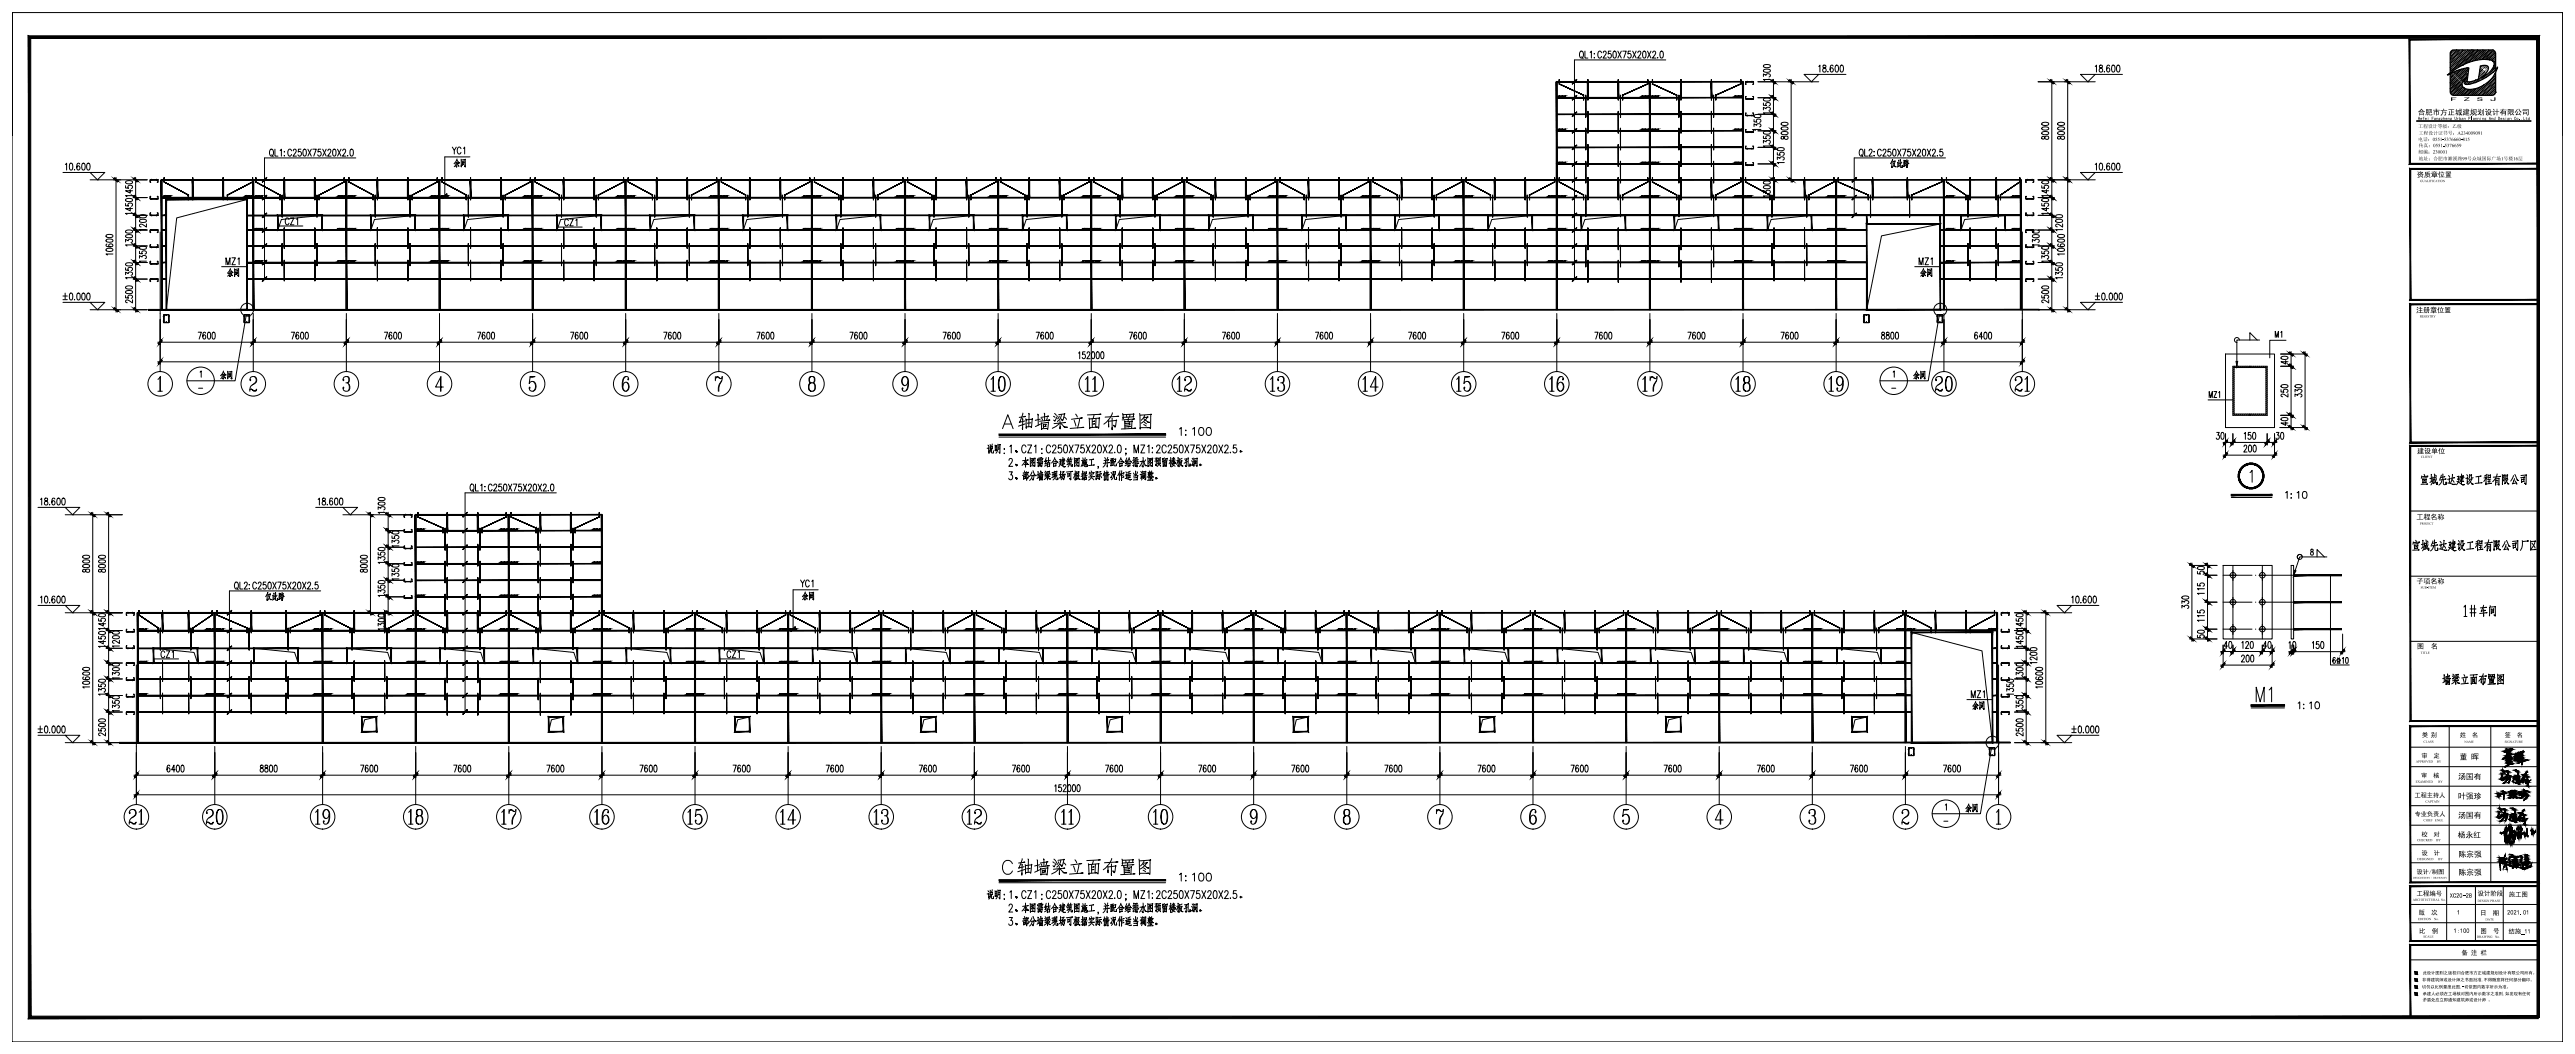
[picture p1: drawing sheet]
<svg xmlns="http://www.w3.org/2000/svg" width="1051mm" height="430mm" viewBox="0 0 1051 430" stroke-linecap="round" stroke-linejoin="round" font-family="sans-serif">
<g fill="#000" stroke="#000" stroke-width=".41">
<path d="M912.6 147.5h.7l-.4 1.9zM936.4 232.7l.6 .2-.9 1.8zM1021 315.8h.3zM1021.4 313.9l.1 .3zM1021.8 319.5h.2zM1022 309.3l.3-.2zM1022.2 317.7h.2zM1022.3 312.8h.3zM1023 314.7h.2zM1023.3 311.2h.2zM1023.4 307.4l-.1 .2zM1023.4 309.3h.3z"/>
<path d="M1023.1 314.6h.3zM1023.4 306.3h.3zM1023.4 309.9h.3zM1023.4 311h.2zM1023.4 307.2h.3zM1023.4 317.4h.2zM1023.6 310.4h.2zM1023.5 316.4h.2zM1023.6 307.1h.2zM1023.7 309h.4zM1023.7 312.1l.2-.2zM1023.8 310.8h.3z"/>
<path d="M1023.6 310.9h.4zM1024 311.9h.2zM1024 310.6h.2zM1024 311.9h.3zM1024.1 311.3h.2zM1024.1 309.4h.2zM1024.1 308h.2zM1024.1 310.2h.2zM1024.3 306.7l-.1 .2zM1024.3 308.7h.3zM1024.4 306.5l-.1 .2zM1024.4 307.8h.2z"/>
<path d="M1024.6 307.7h.3zM1024.7 311.6h.9zM1024.9 311.5h.7zM1025.2 311.5h.2zM1025.2 305.5h.2zM1026.1 317h.2zM1026.1 316.9h.3zM1026.3 308.6h.2zM1026.3 310.3h.3zM1026.5 307.9h.3zM1026.6 317.7h.3zM1026.7 307.7h.3z"/>
<path d="M1026.9 309.4l.1-.1zM1027.1 318.7h.4zM1027.2 309.1h.2zM1027.2 317.4h.2zM1027.1 318.3h.2zM1027.2 316.3h.3zM1027.4 319.2h.2zM1027.4 308.9l.2-.1zM1027.4 317.7h.2zM1027.4 310.6h.2zM1027.6 318.4h.2zM1027.6 311.3l.3 .1z"/>
<path d="M1027.6 311.3h.3zM1027.9 307.5h.2zM1028.1 309h.3zM1028.1 310h.4zM1028.9 307.6h.4zM1029 308.4h.3zM1029.3 309.4h.3zM1029.4 316.2h.5zM1029.4 319.2h.3zM1029.6 310.5h.4zM1029.7 306.8h.2zM1029.6 306.5h.3z"/>
<path d="M1029.9 316h.7zM1030.1 318.2h.2zM1030.3 316h.3zM1030.5 316.8h.2zM1030.9 319.5h.2zM1031 310.1h.4zM1031.1 314.9h.3zM1031.2 314.8h.2zM1019.6 325l.2-.1zM1019.8 331.2h.2zM1020.2 329.4v.2zM1020.3 335.1h.3z"/>
<path d="M1020.7 334.8h.2zM1020.9 332.8h.3zM1020.9 333.2h.3zM1021.7 323.7h.2zM1021.8 323.6h.2zM1021.7 330.2h.3zM1022 332.9h.3zM1021.8 330.1h.3zM1022.1 339.3v.2zM1022.2 339.2v.3zM1022.3 323.5h.3zM1022.3 339.2v.2z"/>
<path d="M1022.4 339.1v.3zM1022.4 339.1v.2zM1022.3 331.9h.2zM1022.6 339v.2zM1022.7 337.7v1zM1023 338.7v.2zM1023.2 338.5v.2zM1023.9 337.2v.3zM1024 325.6h.3zM1024.1 324.5h.2zM1024.3 324.5h.6zM1024.3 323.4h.6z"/>
<path d="M1024.3 323.5h.2zM1024.4 323.4h.3zM1024.4 322.9h.2zM1024.5 325.5h.2zM1024.6 322.9h.4zM1024.7 323.4h.2zM1024.8 332.5h.2zM1024.8 338.9l.1 .2zM1024.9 332.5h.2zM1025 322.7h.2zM1025.2 334.9h.5zM1025.3 333.2h.3z"/>
<path d="M1025.4 339v.6zM1025.6 323.4h.4zM1025.7 325.4h.2zM1025.8 325.3h.3zM1025.8 322.8h.3zM1025.8 334.3h.4zM1025.8 333h.3zM1026 331.9h.2zM1026 334.7h.3zM1026.1 338.9v.8zM1026.1 333.2h.2zM1026.3 334h.2z"/>
<path d="M1026.3 322.7h.3zM1026.3 333.9h.4zM1026.4 323.8h.4zM1026.2 322.5h.3zM1026.5 333.7h.3zM1027.2 338.2l-.1 .2zM1027.2 334.2h.2zM1027.3 338.2v.2zM1027.4 338.1v.2zM1027.9 337.9v.2zM1028 337.9v.2zM1028 323.3h.4z"/>
<path d="M1028.1 334.8h.2zM1028.2 331.8h.5zM1028.3 323.9h.2zM1028.4 324.5h.3zM1028.5 325.6h.3zM1028.6 339.5v.8zM1028.6 323.7h.3zM1028.8 333.8h.2zM1028.9 324.3h.2zM1028.8 322.9h.4zM1029.2 332.5h.3zM1029.3 337.9v.4z"/>
<path d="M1029.6 335.2h.2zM1029.9 330.6h.2zM1030 330.5h.2zM1030.1 322.1l.2 .2zM1030.2 324h.2zM1030.2 326.4l-.3 .3zM1030.3 334.7h.2zM1030.4 324.6h.3zM1030.5 323.8h.3zM1030.7 323.8h.3zM1031 324.3h.6zM1031 325.6l.1-.2z"/>
<path d="M1031.4 325.1l-.2 .2zM1031.5 339.3v1.9zM1033.6 339.4v.3zM1020.5 354.5v.5zM1020.6 350.2h.7zM1020.6 350.1h1.1zM1020.7 350.9h.3zM1020.7 351.1h.3zM1021.2 350.5h.2zM1021.1 352.2l.2 .1zM1021.1 352.2h.3zM1021.4 350.5l.2-.1z"/>
<path d="M1021.2 350.1h.4zM1021.6 350.6h.2zM1021.6 351.6l.1 .3zM1021.6 352.2h.7zM1021.8 350.6h.2zM1021.9 353.6l-.1 .3zM1021.9 353.6v.3zM1022.1 340.3v.6zM1022.4 352.7h.3zM1022.6 352.5h.2zM1022.7 350.4h.2zM1022.7 339.2v1z"/>
<path d="M1022.9 354.2l.2 .6zM1023.1 343.2v.3zM1023.2 343.3v.3zM1023.4 343.1v.4zM1023.8 341.2v.4zM1023.4 352.9h.5zM1024 343.6v.3zM1024.3 341.7v.3zM1024.5 341.6v.2zM1024.5 349.4l-.2 .3zM1024.6 340.9v.2zM1024.6 340v.5z"/>
<path d="M1024.7 341.5v.3zM1024.9 343.9v.2zM1025 348.7h.2zM1025 343.8v.2zM1025 349.7h1.3zM1025.1 343.8v.2zM1025.1 340.7v.3zM1025.2 341.2v.2zM1025.2 343.7v.3zM1025.5 341.6v.2zM1025.6 350.9h.4zM1026 353h.2z"/>
<path d="M1026 352.5h.2zM1026.4 340.8v.7zM1026.6 351h.3zM1026.4 351.4h.4zM1026.8 350.9h.2zM1027.4 340.7v.5zM1027.4 349.8l-.1 .2zM1027.4 349.8h.3zM1027.9 340.3v.2zM1028 353h.2zM1028.1 339.8v.4zM1028.1 341.4v.2z"/>
<path d="M1028.3 341v.3zM1028.5 340.9v.3zM1028.9 340.5v.2zM1028.9 340.4v.3zM1028.9 340.4v.2zM1029 340.3v.3zM1029 340.3v.2zM1029.1 340.3v.2zM1029.5 354.1h.3zM1030.2 340.4v.3zM1030.7 352.7h.3zM1030.7 349h.3z"/>
<path d="M1031.1 353.1h.3zM1031.3 352.7h.2zM1032.5 353.5l.3-.2z"/>
<path d="M635.4 33.2v.3l76-.3zM635.4 33.5l76-.3v.3z"/>
<path d="M635.4 39.7v.3l76-.3zM635.4 40l76-.3v.3z"/>
<path d="M635.1 33.4l.5 93v-93zM635.1 33.4l.5 93h-.5z"/>
<path d="M636.4 32.5v1.7zM636.4 32.5v1.8zM636.4 34.2l9.9 4.6zM636.4 34.3l9.9 4.5zM646.3 38.8v2zM646.3 38.8v2z"/>
<path d="M636 39.4l.5-.2zM636 39.2h.5l-.5 .2z"/>
<path d="M636.9 39.4h1v-.2zM636.9 39.2h1l-1 .2z"/>
<path d="M638.3 39.4l.6-.2zM638.3 39.2h.6l-.6 .2z"/>
<path d="M643.5 32.4l-1.8 1.9zM643.5 32.4l-1.8 1.9z"/>
<path d="M643.5 38.9l-1.8 1.9zM643.5 38.9l-1.8 1.9z"/>
<path d="M647.2 38.8v9zM647.2 38.8v9z"/>
<path d="M647.8 33.4l.4 6.5v-6.5zM647.8 33.4l.4 6.5h-.4z"/>
<path d="M660.3 33.4l.4 6.5v-6.5zM660.3 33.4l.4 6.5h-.4z"/>
<path d="M661.3 38.8l.1 9zM661.3 38.8l.1 9z"/>
<path d="M669.9 39.2v.2l.5-.2zM669.9 39.4l.5-.2z"/>
<path d="M670.8 39.2v.2l1-.2zM670.8 39.4l1-.2v.2z"/>
<path d="M672.2 39.2v.2l.6-.2zM672.2 39.4l.6-.2z"/>
<path d="M672.5 32.5v1.8zM672.5 32.5v1.8zM662.2 38.8l10.3-4.5zM662.2 38.8l10.3-4.6zM662.2 38.8v2zM662.2 38.8v2z"/>
<path d="M673.1 33.4l.5 93v-93zM673.1 33.4l.5 93h-.5z"/>
<path d="M674.4 32.5v1.7zM674.4 32.5v1.8zM674.4 34.2l9.9 4.6zM674.4 34.3l9.9 4.5zM684.3 38.8v2zM684.3 38.8v2z"/>
<path d="M674 39.4l.5-.2zM674 39.2h.5l-.5 .2z"/>
<path d="M674.9 39.4h1v-.2zM674.9 39.2h1l-1 .2z"/>
<path d="M676.3 39.4l.5-.2zM676.3 39.2h.5l-.5 .2z"/>
<path d="M685.2 38.8v9zM685.2 38.8v9z"/>
<path d="M685.8 33.4l.5 6.5v-6.5zM685.8 33.4l.5 6.5h-.5z"/>
<path d="M698.3 33.4l.4 6.5v-6.5zM698.3 33.4l.4 6.5h-.4z"/>
<path d="M699.3 38.8l.1 9zM699.3 38.8l.1 9z"/>
<path d="M707.9 39.4l.5-.2zM707.9 39.2h.5l-.5 .2z"/>
<path d="M708.8 39.4h1v-.2zM708.8 39.2h1l-1 .2z"/>
<path d="M710.5 32.5v1.8zM710.5 32.5v1.8zM700.2 38.8l10.3-4.5zM700.2 38.8l10.3-4.6zM700.2 38.8v2zM700.2 38.8v2z"/>
<path d="M710.2 39.4l.6-.2zM710.2 39.2h.6l-.6 .2z"/>
<path d="M711.1 33.4l.5 93v-93zM711.1 33.4l.5 93h-.5z"/>
<path d="M722.9 39.3l1.8 1.1-1.4-1.4zM722.9 39.3l1.8 1.1-.4 .4z"/>
<path d="M722.9 39.3l1.8 1.1-1.4-1.4zM722.9 39.3l1.8 1.1-.4 .4z"/>
<path d="M722.9 32.8l1.4 1.5 .4-.4zM722.9 32.8l.4-.3 1.4 1.4z"/>
<path d="M730.1 32.8l1.4 1.5 .4-.4zM730.1 32.8l.4-.3 1.4 1.4z"/>
<path d="M836.5 32.8l1.4 1.5 .4-.4zM836.5 32.8l.4-.3 1.4 1.4z"/>
<path d="M843 32.8l1.4 1.5 .3-.4zM843 32.8l.4-.3 1.3 1.4z"/>
<path d="M635.4 60v.2l76-.2zM635.4 60.2l76-.2v.2z"/>
<path d="M635.4 53.2v.3l76-.3zM635.4 53.5l76-.3v.3z"/>
<path d="M635.4 46.5v.2l76-.2zM635.4 46.7l76-.2v.2z"/>
<path d="M636 52.9l.5-.2zM636 52.7h.5z"/>
<path d="M636.9 52.9l1-.2zM636.9 52.7h1z"/>
<path d="M638.3 52.9l.6-.2zM638.3 52.7h.6z"/>
<path d="M643.5 45.7l-1.8 1.8zM643.5 45.7l-1.8 1.8z"/>
<path d="M643.5 52.4l-1.8 1.9zM643.5 52.4l-1.8 1.9z"/>
<path d="M643.5 59.2l-1.8 1.9zM643.5 59.2l-1.8 1.9z"/>
<path d="M647.2 52.3v8.9zM647.2 52.3v8.9z"/>
<path d="M648 32.5l.1 8.3zM648 32.5l.1 8.3z"/>
<path d="M648 45.5l.1 8.8zM648 45.5l.1 8.8z"/>
<path d="M660.5 32.5v8.3zM660.5 32.5v8.3z"/>
<path d="M660.5 45.5v8.8zM660.5 45.5v8.8z"/>
<path d="M661.3 52.3l.1 8.9zM661.3 52.3l.1 8.9z"/>
<path d="M669.9 52.7h.5zM669.9 52.9l.5-.2z"/>
<path d="M670.8 52.7h1zM670.8 52.9l1-.2z"/>
<path d="M672.2 52.7h.6zM672.2 52.9l.6-.2z"/>
<path d="M674 52.9l.5-.2zM674 52.7h.5z"/>
<path d="M674.9 52.9l1-.2zM674.9 52.7h1z"/>
<path d="M676.3 52.9l.5-.2zM676.3 52.7h.5z"/>
<path d="M685.2 52.3v8.9zM685.2 52.3v8.9z"/>
<path d="M686 32.5l.1 8.3zM686 32.5l.1 8.3z"/>
<path d="M686 45.5l.1 8.8zM686 45.5l.1 8.8z"/>
<path d="M698.5 32.5v8.3zM698.5 32.5v8.3z"/>
<path d="M698.5 45.5v8.8zM698.5 45.5v8.8z"/>
<path d="M699.3 52.3l.1 8.9zM699.3 52.3l.1 8.9z"/>
<path d="M707.9 52.9l.5-.2zM707.9 52.7h.5z"/>
<path d="M708.8 52.9l1-.2zM708.8 52.7h1z"/>
<path d="M710.2 52.9l.6-.2zM710.2 52.7h.6z"/>
<path d="M723.3 52.5l-.4 .3 1.8 1.1zM722.9 52.8l1.8 1.1-.4 .4z"/>
<path d="M723.3 52.5l-.4 .3 1.8 1.1zM722.9 52.8l1.8 1.1-.4 .4z"/>
<path d="M722.9 46.1l1.4 1.4 .4-.4zM723.3 45.7l1.4 1.4-1.8-1z"/>
<path d="M722.9 46.1l1.4 1.4 .4-.4zM723.3 45.7l1.4 1.4-1.8-1z"/>
<path d="M46.5 72.8l1.4 1.5 .3-.4zM46.5 72.8l.3-.3 1.4 1.4z"/>
<path d="M54.5 80.1l1.7 1-1.4-1.4zM54.5 80.1l1.7 1-.3 .4z"/>
<path d="M54.8 72.5l-.3 .3 1.7 1.1zM54.5 72.8l1.7 1.1-.3 .4z"/>
<path d="M65.8 73.4l.4 53v-53zM65.8 73.4l.4 53h-.4z"/>
<path d="M66.8 79.9v.2l.5-.2zM66.8 80.1l.5-.2z"/>
<path d="M67 72.5v1.7zM67 72.5v1.8zM67 74.3l9.9 5.3zM67 74.3l9.9 5.3zM76.9 79.6v2zM76.9 79.6v2z"/>
<path d="M67.7 79.9v.2l1-.2zM67.7 80.1l1-.2v.2z"/>
<path d="M69.1 79.9v.2l.6-.2zM69.1 80.1l.6-.2z"/>
<path d="M78.5 73.4l.4 7.2v-7.2zM78.5 73.4l.4 7.2h-.4z"/>
<path d="M90.9 73.4l.4 7.2v-7.2zM90.9 73.4l.4 7.2h-.4z"/>
<path d="M100 79.9v.2l.5-.2zM100 80.1l.5-.2z"/>
<path d="M100.9 79.9v.2l1-.2zM100.9 80.1l1-.2v.2z"/>
<path d="M102.3 79.9v.2l.6-.2zM102.3 80.1l.6-.2z"/>
<path d="M103.1 72.5v1.8zM103.1 72.5v1.8zM92.8 79.6l10.3-5.3zM92.8 79.6l10.3-5.4zM92.8 79.6v2zM92.8 79.6v2z"/>
<path d="M103.2 73.4l.4 53v-53zM103.2 73.4l.4 53h-.4z"/>
<path d="M104.1 79.9v.2l.5-.2zM104.1 80.1l.5-.2z"/>
<path d="M104.4 72.5v1.7zM104.4 72.5v1.8zM104.4 74.2l9.9 5.4zM104.4 74.3l9.9 5.3zM114.3 79.6v2zM114.3 79.6v2z"/>
<path d="M105 79.9v.2l1-.2zM105 80.1l1-.2v.2z"/>
<path d="M106.4 79.9v.2l.6-.2zM106.4 80.1l.6-.2z"/>
<path d="M108.8 72.4l-1.7 1.9zM108.8 72.4l-1.7 1.9z"/>
<path d="M108.8 79.7l-1.7 1.9zM108.8 79.7l-1.7 1.9z"/>
<path d="M115.2 79.6v9zM115.2 79.6v9z"/>
<path d="M115.9 73.4l.3 7.2v-7.2zM115.9 73.4l.3 7.2h-.3z"/>
<path d="M128.3 73.4l.4 7.2v-7.2zM128.3 73.4l.4 7.2h-.4z"/>
<path d="M129.3 79.6l.1 9zM129.3 79.6l.1 9z"/>
<path d="M137.9 79.9v.2l.5-.2zM137.9 80.1l.5-.2z"/>
<path d="M138.8 79.9v.2l1-.2zM138.8 80.1l1-.2v.2z"/>
<path d="M140.2 79.9v.2l.6-.2zM140.2 80.1l.6-.2z"/>
<path d="M140.5 72.5v1.8zM140.5 72.5v1.8zM130.2 79.6l10.3-5.3zM130.2 79.6l10.3-5.4zM130.2 79.6v2zM130.2 79.6v2z"/>
<path d="M141.1 73.4l.5 53v-53zM141.1 73.4l.5 53h-.5z"/>
<path d="M142.4 72.5v1.7zM142.4 72.5v1.8zM142.4 74.3l9.9 5.3zM142.4 74.3l9.9 5.3zM152.3 79.6v2zM152.3 79.6v2z"/>
<path d="M153.1 79.6l.1 9zM153.1 79.6l.1 9z"/>
<path d="M153.8 73.4l.4 7.2v-7.2zM153.8 73.4l.4 7.2h-.4z"/>
<path d="M166.3 73.4l.4 7.2v-7.2zM166.3 73.4l.4 7.2h-.4z"/>
<path d="M167.3 79.6l.1 9zM167.3 79.6l.1 9z"/>
<path d="M175.9 79.9v.2l.6-.2zM175.9 80.1l.6-.2z"/>
<path d="M176.8 79.9v.2l1-.2zM176.8 80.1l1-.2v.2z"/>
<path d="M178.3 79.9v.2l.5-.2zM178.3 80.1l.5-.2z"/>
<path d="M178.5 72.5v1.8zM178.5 72.5v1.8zM168.3 79.6l10.2-5.3zM168.2 79.6l10.3-5.4zM168.2 79.6l.1 2zM168.2 79.6l.1 2z"/>
<path d="M179.1 73.4l.5 53v-53zM179.1 73.4l.5 53h-.5z"/>
<path d="M180.4 72.5v1.7zM180.4 72.5v1.8zM180.4 74.3l9.9 5.3zM180.4 74.3l9.9 5.3zM190.3 79.6v2zM190.3 79.6v2z"/>
<path d="M182.4 79.1l-1.7 1.9zM180.6 80.9l1.8-1.8z"/>
<path d="M191.1 79.6l.1 9zM191.1 79.6l.1 9z"/>
<path d="M191.8 73.4l.4 7.2v-7.2zM191.8 73.4l.4 7.2h-.4z"/>
<path d="M204.3 73.4l.4 7.2v-7.2zM204.3 73.4l.4 7.2h-.4z"/>
<path d="M205.3 79.6l.1 9zM205.3 79.6l.1 9z"/>
<path d="M213.9 79.9v.2l.5-.2zM213.9 80.1l.5-.2z"/>
<path d="M214.8 79.9v.2l1-.2zM214.8 80.1l1-.2v.2z"/>
<path d="M216.2 79.9v.2l.6-.2zM216.2 80.1l.6-.2z"/>
<path d="M216.5 72.5v1.8zM216.5 72.5v1.8zM206.3 79.6l10.2-5.3zM206.2 79.6l10.3-5.4zM206.2 79.6l.1 2zM206.2 79.6l.1 2z"/>
<path d="M217.1 73.4l.5 53v-53zM217.1 73.4l.5 53h-.5z"/>
<path d="M218.4 72.5v1.7zM218.4 72.5v1.8zM218.4 74.3l9.9 5.3zM218.4 74.3l9.9 5.3zM228.3 79.6v2zM228.3 79.6v2z"/>
<path d="M229.2 79.6v9zM229.2 79.6v9z"/>
<path d="M229.8 73.4l.4 7.2v-7.2zM229.8 73.4l.4 7.2h-.4z"/>
<path d="M242.3 73.4l.4 7.2v-7.2zM242.3 73.4l.4 7.2h-.4z"/>
<path d="M243.3 79.6l.1 9zM243.3 79.6l.1 9z"/>
<path d="M251.9 79.9v.2l.5-.2zM251.9 80.1l.5-.2z"/>
<path d="M252.8 79.9v.2l1-.2zM252.8 80.1l1-.2v.2z"/>
<path d="M254.2 79.9v.2l.6-.2zM254.2 80.1l.6-.2z"/>
<path d="M254.5 72.5v1.8zM254.5 72.5v1.8zM244.2 79.6l10.3-5.3zM244.2 79.6l10.3-5.4zM244.2 79.6v2zM244.2 79.6v2z"/>
<path d="M255.2 73.4l.4 53v-53zM255.2 73.4l.4 53h-.4z"/>
<path d="M256.4 72.5v1.7zM256.4 72.5v1.8zM256.4 74.3l9.9 5.3zM256.4 74.3l9.9 5.3zM266.3 79.6v2zM266.3 79.6v2z"/>
<path d="M267.2 79.6v9zM267.2 79.6v9z"/>
<path d="M267.9 73.4l.4 7.2v-7.2zM267.9 73.4l.4 7.2h-.4z"/>
<path d="M280.3 73.4l.4 7.2v-7.2zM280.3 73.4l.4 7.2h-.4z"/>
<path d="M281.3 79.6l.1 9zM281.3 79.6l.1 9z"/>
<path d="M289.9 79.9v.2l.5-.2zM289.9 80.1l.5-.2z"/>
<path d="M290.8 79.9v.2l1.1-.2zM290.8 80.1l1.1-.2v.2z"/>
<path d="M292.2 79.9v.2l.6-.2zM292.2 80.1l.6-.2z"/>
<path d="M292.5 72.5v1.8zM292.5 72.5v1.8zM282.2 79.6l10.3-5.3zM282.2 79.6l10.3-5.4zM282.2 79.6v2zM282.2 79.6v2z"/>
<path d="M293.1 73.4l.5 53v-53zM293.1 73.4l.5 53h-.5z"/>
<path d="M294.4 72.5v1.7zM294.4 72.5v1.8zM294.4 74.3l9.9 5.3zM294.4 74.3l9.9 5.3zM304.3 79.6v2zM304.3 79.6v2z"/>
<path d="M305.1 79.6l.1 9zM305.1 79.6l.1 9z"/>
<path d="M305.8 73.4l.4 7.2v-7.2zM305.8 73.4l.4 7.2h-.4z"/>
<path d="M318.3 73.4l.4 7.2v-7.2zM318.3 73.4l.4 7.2h-.4z"/>
<path d="M319.3 79.6l.1 9zM319.3 79.6l.1 9z"/>
<path d="M327.9 79.9v.2l.6-.2zM327.9 80.1l.6-.2z"/>
<path d="M328.9 79.9v.2l.9-.2zM328.9 80.1l.9-.2v.2z"/>
<path d="M330.2 79.9v.2l.6-.2zM330.2 80.1l.6-.2z"/>
<path d="M330.5 72.5v1.8zM330.5 72.5v1.8zM320.3 79.6l10.2-5.3zM320.2 79.6l10.3-5.4zM320.2 79.6l.1 2zM320.2 79.6l.1 2z"/>
<path d="M331.1 73.4l.5 53v-53zM331.1 73.4l.5 53h-.5z"/>
<path d="M332.4 72.5v1.7zM332.4 72.5v1.8zM332.4 74.3l9.9 5.3zM332.4 74.3l9.9 5.3zM342.3 79.6v2zM342.3 79.6v2z"/>
<path d="M343.1 79.6l.1 9zM343.1 79.6l.1 9z"/>
<path d="M343.8 73.4l.4 7.2v-7.2zM343.8 73.4l.4 7.2h-.4z"/>
<path d="M356.3 73.4l.4 7.2v-7.2zM356.3 73.4l.4 7.2h-.4z"/>
<path d="M357.3 79.6l.1 9zM357.3 79.6l.1 9z"/>
<path d="M365.9 79.9v.2l.5-.2zM365.9 80.1l.5-.2z"/>
<path d="M366.8 79.9v.2l1-.2zM366.8 80.1l1-.2v.2z"/>
<path d="M368.2 79.9v.2l.6-.2zM368.2 80.1l.6-.2z"/>
<path d="M368.5 72.5v1.8zM368.5 72.5v1.8zM358.3 79.6l10.2-5.3zM358.2 79.6l10.3-5.4zM358.2 79.6l.1 2zM358.2 79.6l.1 2z"/>
<path d="M369.1 73.4l.5 53v-53zM369.1 73.4l.5 53h-.5z"/>
<path d="M370.4 72.5v1.7zM370.4 72.5v1.8zM370.4 74.3l9.9 5.3zM370.4 74.3l9.9 5.3zM380.3 79.6v2zM380.3 79.6v2z"/>
<path d="M381.2 79.6v9zM381.2 79.6v9z"/>
<path d="M381.8 73.4l.4 7.2v-7.2zM381.8 73.4l.4 7.2h-.4z"/>
<path d="M394.3 73.4l.4 7.2v-7.2zM394.3 73.4l.4 7.2h-.4z"/>
<path d="M395.3 79.6l.1 9zM395.3 79.6l.1 9z"/>
<path d="M403.9 79.9v.2l.5-.2zM403.9 80.1l.5-.2z"/>
<path d="M404.8 79.9v.2l1-.2zM404.8 80.1l1-.2v.2z"/>
<path d="M406.2 79.9v.2l.6-.2zM406.2 80.1l.6-.2z"/>
<path d="M406.5 72.5v1.8zM406.5 72.5v1.8zM396.2 79.6l10.3-5.3zM396.2 79.6l10.3-5.4zM396.2 79.6v2zM396.2 79.6v2z"/>
<path d="M407.1 73.4l.5 53v-53zM407.1 73.4l.5 53h-.5z"/>
<path d="M408.4 72.5v1.7zM408.4 72.5v1.8zM408.4 74.3l9.9 5.3zM408.4 74.3l9.9 5.3zM418.3 79.6v2zM418.3 79.6v2z"/>
<path d="M419.1 79.6l.1 9zM419.1 79.6l.1 9z"/>
<path d="M419.8 73.4l.5 7.2v-7.2zM419.8 73.4l.5 7.2h-.5z"/>
<path d="M432.3 73.4l.4 7.2v-7.2zM432.3 73.4l.4 7.2h-.4z"/>
<path d="M433.3 79.6l.1 9zM433.3 79.6l.1 9z"/>
<path d="M441.9 79.9v.2l.5-.2zM441.9 80.1l.5-.2z"/>
<path d="M442.8 79.9v.2l1.1-.2zM442.8 80.1l1.1-.2v.2z"/>
<path d="M444.2 79.9v.2l.6-.2zM444.2 80.1l.6-.2z"/>
<path d="M444.5 72.5v1.8zM444.5 72.5v1.8zM434.2 79.6l10.3-5.3zM434.2 79.6l10.3-5.4zM434.2 79.6v2zM434.2 79.6v2z"/>
<path d="M445.1 73.4l.5 53v-53zM445.1 73.4l.5 53h-.5z"/>
<path d="M446.4 72.5v1.7zM446.4 72.5v1.8zM446.4 74.3l9.9 5.3zM446.4 74.3l9.9 5.3zM456.3 79.6v2zM456.3 79.6v2z"/>
<path d="M457.1 79.6l.1 9zM457.1 79.6l.1 9z"/>
<path d="M457.8 73.4l.4 7.2v-7.2zM457.8 73.4l.4 7.2h-.4z"/>
<path d="M470.3 73.4l.4 7.2v-7.2zM470.3 73.4l.4 7.2h-.4z"/>
<path d="M471.3 79.6l.1 9zM471.3 79.6l.1 9z"/>
<path d="M479.9 79.9v.2l.5-.2zM479.9 80.1l.5-.2z"/>
<path d="M480.9 79.9v.2l.9-.2zM480.9 80.1l.9-.2v.2z"/>
<path d="M482.2 79.9v.2l.6-.2zM482.2 80.1l.6-.2z"/>
<path d="M482.5 72.5v1.8zM482.5 72.5v1.8zM472.3 79.6l10.2-5.3zM472.2 79.6l10.3-5.4zM472.2 79.6l.1 2zM472.2 79.6l.1 2z"/>
<path d="M483.1 73.4l.5 53v-53zM483.1 73.4l.5 53h-.5z"/>
<path d="M484.4 72.5v1.7zM484.4 72.5v1.8zM484.4 74.3l9.9 5.3zM484.4 74.3l9.9 5.3zM494.3 79.6v2zM494.3 79.6v2z"/>
<path d="M495.1 79.6l.1 9zM495.1 79.6l.1 9z"/>
<path d="M495.8 73.4l.4 7.2v-7.2zM495.8 73.4l.4 7.2h-.4z"/>
<path d="M508.3 73.4l.4 7.2v-7.2zM508.3 73.4l.4 7.2h-.4z"/>
<path d="M509.3 79.6l.1 9zM509.3 79.6l.1 9z"/>
<path d="M517.9 79.9v.2l.5-.2zM517.9 80.1l.5-.2z"/>
<path d="M518.8 79.9v.2l1-.2zM518.8 80.1l1-.2v.2z"/>
<path d="M520.2 79.9v.2l.6-.2zM520.2 80.1l.6-.2z"/>
<path d="M520.5 72.5v1.8zM520.5 72.5v1.8zM510.3 79.6l10.2-5.3zM510.2 79.6l10.3-5.4zM510.2 79.6l.1 2zM510.2 79.6l.1 2z"/>
<path d="M521.2 73.4l.4 53v-53zM521.2 73.4l.4 53h-.4z"/>
<path d="M522.4 72.5v1.7zM522.4 72.5v1.8zM522.4 74.3l9.9 5.3zM522.4 74.3l9.9 5.3zM532.3 79.6v2zM532.3 79.6v2z"/>
<path d="M533.2 79.6v9zM533.2 79.6v9z"/>
<path d="M533.9 73.4l.3 7.2v-7.2zM533.9 73.4l.3 7.2h-.3z"/>
<path d="M546.3 73.4l.4 7.2v-7.2zM546.3 73.4l.4 7.2h-.4z"/>
<path d="M547.3 79.6l.1 9zM547.3 79.6l.1 9z"/>
<path d="M555.9 79.9v.2l.5-.2zM555.9 80.1l.5-.2z"/>
<path d="M556.8 79.9v.2l1-.2zM556.8 80.1l1-.2v.2z"/>
<path d="M558.2 79.9v.2l.6-.2zM558.2 80.1l.6-.2z"/>
<path d="M558.5 72.5v1.8zM558.5 72.5v1.8zM548.2 79.6l10.3-5.3zM548.2 79.6l10.3-5.4zM548.2 79.6v2zM548.2 79.6v2z"/>
<path d="M559.1 73.4l.5 53v-53zM559.1 73.4l.5 53h-.5z"/>
<path d="M560.4 72.5v1.7zM560.4 72.5v1.8zM560.4 74.3l9.9 5.3zM560.4 74.3l9.9 5.3zM570.3 79.6v2zM570.3 79.6v2z"/>
<path d="M571.1 79.6l.1 9zM571.1 79.6l.1 9z"/>
<path d="M571.8 73.4l.4 7.2v-7.2zM571.8 73.4l.4 7.2h-.4z"/>
<path d="M584.3 73.4l.4 7.2v-7.2zM584.3 73.4l.4 7.2h-.4z"/>
<path d="M585.3 79.6l.1 9zM585.3 79.6l.1 9z"/>
<path d="M593.9 79.9v.2l.6-.2zM593.9 80.1l.6-.2z"/>
<path d="M594.8 79.9v.2l1-.2zM594.8 80.1l1-.2v.2z"/>
<path d="M596.3 79.9v.2l.5-.2zM596.3 80.1l.5-.2z"/>
<path d="M596.5 72.5v1.8zM596.5 72.5v1.8zM586.3 79.6l10.2-5.3zM586.2 79.6l10.3-5.4zM586.2 79.6l.1 2zM586.2 79.6l.1 2z"/>
<path d="M597.1 73.4l.5 53v-53zM597.1 73.4l.5 53h-.5z"/>
<path d="M598.4 72.5v1.7zM598.4 72.5v1.8zM598.4 74.3l9.9 5.3zM598.4 74.3l9.9 5.3zM608.3 79.6v2zM608.3 79.6v2z"/>
<path d="M609.1 79.6l.1 9zM609.1 79.6l.1 9z"/>
<path d="M609.8 73.4l.4 7.2v-7.2zM609.8 73.4l.4 7.2h-.4z"/>
<path d="M622.3 73.4l.4 7.2v-7.2zM622.3 73.4l.4 7.2h-.4z"/>
<path d="M623.3 79.6l.1 9zM623.3 79.6l.1 9z"/>
<path d="M631.9 79.9v.2l.5-.2zM631.9 80.1l.5-.2z"/>
<path d="M632.8 79.9v.2l1-.2zM632.8 80.1l1-.2v.2z"/>
<path d="M634.2 79.9v.2l.6-.2zM634.2 80.1l.6-.2z"/>
<path d="M634.5 72.5v1.8zM634.5 72.5v1.8zM624.3 79.6l10.2-5.3zM624.2 79.6l10.3-5.4zM624.2 79.6l.1 2zM624.2 79.6l.1 2z"/>
<path d="M635.4 66.7v.3l76-.3zM635.4 67l76-.3v.3z"/>
<path d="M636.4 72.5v1.7zM636.4 72.5v1.8zM636.4 74.3l9.9 5.3zM636.4 74.3l9.9 5.3zM646.3 79.6v2zM646.3 79.6v2z"/>
<path d="M636 66.4l.5-.2zM636 66.2h.5z"/>
<path d="M636.9 66.4l1-.2zM636.9 66.2h1z"/>
<path d="M638.3 66.4l.6-.2zM638.3 66.2h.6z"/>
<path d="M643.5 65.9l-1.8 1.9zM643.5 65.9l-1.8 1.9z"/>
<path d="M643.5 72.4l-1.8 1.9zM643.5 72.4l-1.8 1.9z"/>
<path d="M643.5 79.7l-1.8 1.9zM643.5 79.7l-1.8 1.9z"/>
<path d="M647.2 65.8v8.9zM647.2 65.8v8.9z"/>
<path d="M647.2 79.6v8.8zM647.2 79.6v8.8z"/>
<path d="M648 59l.1 8.9zM648 59l.1 8.9z"/>
<path d="M647.8 73.4l.4 7.2v-7.2zM647.8 73.4l.4 7.2h-.4z"/>
<path d="M660.5 59v8.9zM660.5 59v8.9z"/>
<path d="M660.3 73.4l.4 7.2v-7.2zM660.3 73.4l.4 7.2h-.4z"/>
<path d="M661.3 65.8l.1 8.9zM661.3 65.8l.1 8.9z"/>
<path d="M661.3 79.6l.1 8.8zM661.3 79.6l.1 8.8z"/>
<path d="M669.9 79.9v.2l.5-.2zM669.9 80.1l.5-.2z"/>
<path d="M669.9 66.2h.5zM669.9 66.4l.5-.2z"/>
<path d="M670.8 79.9v.2l1-.2zM670.8 80.1l1-.2v.2z"/>
<path d="M670.8 66.2h1zM670.8 66.4l1-.2z"/>
<path d="M672.2 79.9v.2l.6-.2zM672.2 80.1l.6-.2z"/>
<path d="M672.2 66.2h.6zM672.2 66.4l.6-.2z"/>
<path d="M672.5 72.5v1.8zM672.5 72.5v1.8zM662.2 79.6l10.3-5.3zM662.2 79.6l10.3-5.4zM662.2 79.6v2zM662.2 79.6v2z"/>
<path d="M674.4 72.5v1.7zM674.4 72.5v1.8zM674.4 74.3l9.9 5.3zM674.4 74.3l9.9 5.3zM684.3 79.6v2zM684.3 79.6v2z"/>
<path d="M674 66.4l.5-.2zM674 66.2h.5z"/>
<path d="M674.9 66.4l1-.2zM674.9 66.2h1z"/>
<path d="M676.3 66.4l.5-.2zM676.3 66.2h.5z"/>
<path d="M685.2 65.8v8.9zM685.2 65.8v8.9z"/>
<path d="M685.2 79.6v8.8zM685.2 79.6v8.8z"/>
<path d="M686 59l.1 8.9zM686 59l.1 8.9z"/>
<path d="M685.8 73.4l.5 7.2v-7.2zM685.8 73.4l.5 7.2h-.5z"/>
<path d="M698.5 59v8.9zM698.5 59v8.9z"/>
<path d="M698.3 73.4l.4 7.2v-7.2zM698.3 73.4l.4 7.2h-.4z"/>
<path d="M699.3 65.8l.1 8.9zM699.3 65.8l.1 8.9z"/>
<path d="M699.3 79.6l.1 8.8zM699.3 79.6l.1 8.8z"/>
<path d="M707.9 79.9v.2l.5-.2zM707.9 80.1l.5-.2z"/>
<path d="M707.9 66.4l.5-.2zM707.9 66.2h.5z"/>
<path d="M708.8 79.9v.2l1.1-.2zM708.8 80.1l1.1-.2v.2z"/>
<path d="M708.8 66.4l1-.2zM708.8 66.2h1z"/>
<path d="M710.2 79.9v.2l.6-.2zM710.2 80.1l.6-.2z"/>
<path d="M710.5 72.5v1.8zM710.5 72.5v1.8zM700.2 79.6l10.3-5.3zM700.2 79.6l10.3-5.4zM700.2 79.6v2zM700.2 79.6v2z"/>
<path d="M710.2 66.4l.6-.2zM710.2 66.2h.6z"/>
<path d="M712.4 72.5v1.7zM712.4 72.5v1.8zM712.4 74.3l9.9 5.3zM712.4 74.3l9.9 5.3zM722.3 79.6v2zM722.3 79.6v2z"/>
<path d="M723.1 79.6l.1 9zM723.1 79.6l.1 9z"/>
<path d="M723.3 72.5l-.4 .3 1.8 1.1zM722.9 72.8l1.8 1.1-.4 .4z"/>
<path d="M723.3 66l-.4 .3 1.8 1.1zM722.9 66.3l1.8 1.1-.4 .4z"/>
<path d="M723.8 73.4l.4 7.2v-7.2zM723.8 73.4l.4 7.2h-.4z"/>
<path d="M722.9 66.3l1.4 1.5 .4-.4zM722.9 66.3l.4-.3 1.4 1.4z"/>
<path d="M722.9 59.6l1.4 1.4 .4-.4zM722.9 59.6l.4-.4 1.4 1.4z"/>
<path d="M722.9 59.6l1.4 1.4 .4-.4zM722.9 59.6l.4-.4 1.4 1.4z"/>
<path d="M730.5 72.5l-.4 .3 1.8 1.1zM730.1 72.8l1.8 1.1-.4 .4z"/>
<path d="M736.3 73.4l.4 7.2v-7.2zM736.3 73.4l.4 7.2h-.4z"/>
<path d="M737.3 79.6l.1 9zM737.3 79.6l.1 9z"/>
<path d="M745.9 79.9v.2l.5-.2zM745.9 80.1l.5-.2z"/>
<path d="M746.9 79.9v.2l.9-.2zM746.9 80.1l.9-.2v.2z"/>
<path d="M748.2 79.9v.2l.6-.2zM748.2 80.1l.6-.2z"/>
<path d="M748.5 72.5v1.8zM748.5 72.5v1.8zM738.3 79.6l10.2-5.3zM738.2 79.6l10.3-5.4zM738.2 79.6l.1 2zM738.2 79.6l.1 2z"/>
<path d="M749.1 73.4l.5 53v-53zM749.1 73.4l.5 53h-.5z"/>
<path d="M750.2 72.5l.1 1.7zM750.2 72.5v1.8zM750.2 74.3l12.3 5.3zM750.2 74.3l12.3 5.3zM762.5 79.6v2zM762.5 79.6v2z"/>
<path d="M757.6 72.4l-1.7 1.9zM757.6 72.4l-1.7 1.9z"/>
<path d="M757.6 79.7l-1.7 1.9zM757.6 79.7l-1.7 1.9z"/>
<path d="M763.4 79.6v9zM763.4 79.6v9z"/>
<path d="M764.1 73.4l.4 7.2v-7.2zM764.1 73.4l.4 7.2h-.4z"/>
<path d="M778.3 73.4l.4 7.2v-7.2zM778.3 73.4l.4 7.2h-.4z"/>
<path d="M779.3 79.6l.1 9zM779.3 79.6l.1 9z"/>
<path d="M792.4 72.5l.1 1.8zM792.4 72.5l.1 1.8zM780.2 79.6l12.3-5.3zM780.2 79.6l12.2-5.4zM780.2 79.6v2zM780.2 79.6v2z"/>
<path d="M793.1 73.4l.5 53v-53zM793.1 73.4l.5 53h-.5z"/>
<path d="M794.3 79.9v.2l.6-.2zM794.3 80.1l.6-.2z"/>
<path d="M794.4 72.5v1.7zM794.4 72.5v1.8zM794.4 74.3l7.9 5.3zM794.4 74.3l7.9 5.3zM802.3 79.6v2zM802.3 79.6v2z"/>
<path d="M795.3 79.9v.2l1-.2zM795.3 80.1l1-.2v.2z"/>
<path d="M796.7 79.9v.2l.5-.2zM796.7 80.1l.5-.2z"/>
<path d="M803.2 79.6v9zM803.2 79.6v9z"/>
<path d="M803.8 73.4l.4 7.2v-7.2zM803.8 73.4l.4 7.2h-.4z"/>
<path d="M814.5 73.4l.4 7.2v-7.2zM814.5 73.4l.4 7.2h-.4z"/>
<path d="M815.5 79.6l.1 9zM815.5 79.6l.1 9z"/>
<path d="M821.3 79.9v.2l.5-.2zM821.3 80.1l.5-.2z"/>
<path d="M822.2 79.9v.2l1-.2zM822.2 80.1l1-.2v.2z"/>
<path d="M823.6 79.9v.2l.6-.2zM823.6 80.1l.6-.2z"/>
<path d="M824.3 72.5v1.8zM824.3 72.5v1.8zM816.5 79.6l7.8-5.3zM816.4 79.6l7.9-5.4zM816.4 79.6l.1 2zM816.4 79.6l.1 2z"/>
<path d="M66 73.5h758.8v-.3zM66 73.2h758.8l-758.8 .3z"/>
<path d="M824.5 73.4l.5 53v-53zM824.5 73.4l.5 53h-.5z"/>
<path d="M836.5 80.1l1.8 1-1.4-1.4zM836.5 80.1l1.8 1-.4 .4z"/>
<path d="M836.9 72.5l-.4 .3 1.8 1.1zM836.5 72.8l1.8 1.1-.4 .4z"/>
<path d="M836.9 72.5l-.4 .3 1.8 1.1zM836.5 72.8l1.8 1.1-.4 .4z"/>
<path d="M843.4 72.5l-.4 .3 1.7 1.1zM843 72.8l1.7 1.1-.3 .4z"/>
<path d="M843 72.8l1.4 1.5 .3-.4zM843 72.8l.4-.3 1.3 1.4z"/>
<path d="M983.6 66.6l-.3 .4 52.2-.4zM983.3 67l52.2-.4 .3 .4zM1035.5 16.2v50.4l.3 .4zM1035.5 16.2l.3-.3v51.1zM983.6 16.2h51.9l.3-.3zM983.3 15.9h52.5l-52.2 .3zM983.3 15.9l.3 50.7v-50.4zM983.3 15.9l.3 50.7-.3 .4z"/>
<path d="M54.5 93.3l1.7 1.1-1.4-1.4zM54.5 93.3l1.7 1.1-.3 .3z"/>
<path d="M54.5 93.3l1.7 1.1-1.4-1.4zM54.5 93.3l1.7 1.1-.3 .3z"/>
<path d="M54.5 87.3l1.4 1.5 .3-.4zM54.5 87.3l.3-.3 1.4 1.4z"/>
<path d="M54.5 87.3l1.4 1.5 .3-.4zM54.5 87.3l.3-.3 1.4 1.4z"/>
<path d="M54.5 80.1l1.4 1.4 .3-.4zM54.5 80.1l.3-.4 1.4 1.4z"/>
<path d="M67.7 81.2l.3 .3 33-.3zM68 81.5l33-.3-.3 .3zM101 81.2l-.3 .3 .3 45zM100.7 81.5l.3 45-.3-.3zM67.7 126.5h33.3l-.3-.3zM67.7 126.5l.3-.3h32.7zM67.7 81.2v45.3l.3-.3zM67.7 81.2l.3 .3v44.7z"/>
<path d="M67.7 80.6v.8h.3zM67.7 80.6h.3v.8z"/>
<path d="M66 88h1.9v-.3zM66 87.7h1.9l-1.9 .3z"/>
<path d="M66 94h1.9v-.3zM66 93.7h1.9l-1.9 .3z"/>
<path d="M78.6 72.5l.1 9.1zM78.6 72.5l.1 9.1z"/>
<path d="M91.1 72.5v9.1zM91.1 72.5v9.1z"/>
<path d="M100.7 80.6v.8h.3zM100.7 80.6h.3v.8z"/>
<path d="M104.1 93.2h.5zM104.1 93.4l.5-.2z"/>
<path d="M105 93.2h1zM105 93.4l1-.2z"/>
<path d="M106.4 93.2h.6zM106.4 93.4l.6-.2z"/>
<path d="M108.8 86.9l-1.7 1.9zM108.8 86.9l-1.7 1.9z"/>
<path d="M108.8 92.9l-1.7 1.9zM108.8 92.9l-1.7 1.9z"/>
<path d="M108.8 99.4l-1.7 1.9zM108.8 99.4l-1.7 1.9z"/>
<path d="M113.2 87.7l.3 .3 18-.3zM113.5 88l18-.3-.3 .3zM131.5 87.7l-.3 .3 .3 6zM131.2 88l.3 6-.3-.3zM113.2 94h18.3l-.3-.3zM113.2 94l.3-.3h17.7zM113.2 87.7v6.3l.3-.3zM113.2 87.7l.3 .3v5.7z"/>
<path d="M115.2 99.4v9zM115.2 99.4v9z"/>
<path d="M116 72.5l.1 9.1zM116 72.5l.1 9.1z"/>
<path d="M128.5 72.5v9.1zM128.5 72.5v9.1z"/>
<path d="M129.3 99.4l.1 9zM129.3 99.4l.1 9z"/>
<path d="M137.9 93.2h.5zM137.9 93.4l.5-.2z"/>
<path d="M138.8 93.2h1zM138.8 93.4l1-.2z"/>
<path d="M140.2 93.2h.6zM140.2 93.4l.6-.2z"/>
<path d="M142 93.4l.5-.2zM142 93.2h.5z"/>
<path d="M142 80.1l.5-.2zM142 79.9h.5l-.5 .2z"/>
<path d="M142.9 93.4l1-.2zM142.9 93.2h1z"/>
<path d="M142.9 80.1h1v-.2zM142.9 79.9h1l-1 .2z"/>
<path d="M144.3 93.4l.5-.2zM144.3 93.2h.5z"/>
<path d="M144.3 80.1l.5-.2zM144.3 79.9h.5l-.5 .2z"/>
<path d="M151.2 87.7l.3 .3 18-.3zM151.5 88l18-.3-.3 .3zM169.5 87.7l-.3 .3 .3 6zM169.2 88l.3 6-.3-.3zM151.2 94h18.3l-.3-.3zM151.2 94l.3-.3h17.7zM151.2 87.7v6.3l.3-.3zM151.2 87.7l.3 .3v5.7z"/>
<path d="M153.1 99.4l.1 9zM153.1 99.4l.1 9z"/>
<path d="M154 72.5l.1 9.1zM154 72.5l.1 9.1z"/>
<path d="M166.5 72.5v9.1zM166.5 72.5v9.1z"/>
<path d="M167.3 99.4l.1 9zM167.3 99.4l.1 9z"/>
<path d="M175.9 93.2h.6zM175.9 93.4l.6-.2z"/>
<path d="M176.8 93.2h1zM176.8 93.4l1-.2z"/>
<path d="M178.3 93.2h.5zM178.3 93.4l.5-.2z"/>
<path d="M179.9 93.4l.6-.2zM179.9 93.2h.6z"/>
<path d="M179.9 80.1l.6-.2zM179.9 79.9h.6l-.6 .2z"/>
<path d="M180.9 93.4l1-.2zM180.9 93.2h1z"/>
<path d="M180.9 80.1h1v-.2zM180.9 79.9h1l-1 .2z"/>
<path d="M182.3 93.4l.5-.2zM182.3 93.2h.5z"/>
<path d="M182.3 80.1l.5-.2zM182.3 79.9h.5l-.5 .2z"/>
<path d="M189.2 87.7l.3 .3 18-.3zM189.5 88l18-.3-.3 .3zM207.5 87.7l-.3 .3 .3 6zM207.2 88l.3 6-.3-.3zM189.2 94h18.3l-.3-.3zM189.2 94l.3-.3h17.7zM189.2 87.7v6.3l.3-.3zM189.2 87.7l.3 .3v5.7z"/>
<path d="M191.1 99.4l.1 9zM191.1 99.4l.1 9z"/>
<path d="M192 72.5l.1 9.1zM192 72.5l.1 9.1z"/>
<path d="M204.5 72.5v9.1zM204.5 72.5v9.1z"/>
<path d="M205.3 99.4l.1 9zM205.3 99.4l.1 9z"/>
<path d="M213.9 93.2h.5zM213.9 93.4l.5-.2z"/>
<path d="M214.8 93.2h1zM214.8 93.4l1-.2z"/>
<path d="M216.2 93.2h.6zM216.2 93.4l.6-.2z"/>
<path d="M217.9 93.4l.6-.2zM217.9 93.2h.6z"/>
<path d="M217.9 80.1l.6-.2zM217.9 79.9h.6l-.6 .2z"/>
<path d="M218.9 93.4l1-.2zM218.9 93.2h1z"/>
<path d="M218.9 80.1h1v-.2zM218.9 79.9h1l-1 .2z"/>
<path d="M220.3 93.4l.5-.2zM220.3 93.2h.5z"/>
<path d="M220.3 80.1l.5-.2zM220.3 79.9h.5l-.5 .2z"/>
<path d="M227.3 87.7l.2 .3 18-.3zM227.5 88l18-.3-.3 .3zM245.5 87.7l-.3 .3 .3 6zM245.2 88l.3 6-.3-.3zM227.3 94h18.2l-.3-.3zM227.5 93.7h17.7l-17.9 .3zM227.3 87.7v6.3l.2-.3zM227.3 87.7l.2 .3v5.7z"/>
<path d="M229.2 99.4v9zM229.2 99.4v9z"/>
<path d="M230 72.5l.1 9.1zM230 72.5l.1 9.1z"/>
<path d="M242.5 72.5v9.1zM242.5 72.5v9.1z"/>
<path d="M243.3 99.4l.1 9zM243.3 99.4l.1 9z"/>
<path d="M251.9 93.2h.5zM251.9 93.4l.5-.2z"/>
<path d="M252.8 93.2h1zM252.8 93.4l1-.2z"/>
<path d="M254.2 93.2h.6zM254.2 93.4l.6-.2z"/>
<path d="M256 93.4l.5-.2zM256 93.2h.5z"/>
<path d="M256 80.1l.5-.2zM256 79.9h.5l-.5 .2z"/>
<path d="M256.9 93.4l1-.2zM256.9 93.2h1z"/>
<path d="M256.9 80.1h1v-.2zM256.9 79.9h1l-1 .2z"/>
<path d="M258.3 93.4l.5-.2zM258.3 93.2h.5z"/>
<path d="M258.3 80.1l.5-.2zM258.3 79.9h.5l-.5 .2z"/>
<path d="M265.2 87.7l.3 .3 18-.3zM265.5 88l18-.3-.3 .3zM283.5 87.7l-.3 .3 .3 6zM283.2 88l.3 6-.3-.3zM265.2 94h18.3l-.3-.3zM265.2 94l.3-.3h17.7zM265.2 87.7v6.3l.3-.3zM265.2 87.7l.3 .3v5.7z"/>
<path d="M267.2 99.4v9zM267.2 99.4v9z"/>
<path d="M268 72.5l.1 9.1zM268 72.5l.1 9.1z"/>
<path d="M280.5 72.5v9.1zM280.5 72.5v9.1z"/>
<path d="M281.3 99.4l.1 9zM281.3 99.4l.1 9z"/>
<path d="M289.9 93.2h.5zM289.9 93.4l.5-.2z"/>
<path d="M290.8 93.2h1.1zM290.8 93.4l1.1-.2z"/>
<path d="M292.2 93.2h.6zM292.2 93.4l.6-.2z"/>
<path d="M293.9 93.4l.6-.2zM293.9 93.2h.6z"/>
<path d="M293.9 80.1l.6-.2zM293.9 79.9h.6l-.6 .2z"/>
<path d="M294.9 93.4l1-.2zM294.9 93.2h1z"/>
<path d="M294.9 80.1h1v-.2zM294.9 79.9h1l-1 .2z"/>
<path d="M296.3 93.4l.5-.2zM296.3 93.2h.5z"/>
<path d="M296.3 80.1l.5-.2zM296.3 79.9h.5l-.5 .2z"/>
<path d="M303.2 87.7l.3 .3 18-.3zM303.5 88l18-.3-.3 .3zM321.5 87.7l-.3 .3 .3 6zM321.2 88l.3 6-.3-.3zM303.2 94h18.3l-.3-.3zM303.2 94l.3-.3h17.7zM303.2 87.7v6.3l.3-.3zM303.2 87.7l.3 .3v5.7z"/>
<path d="M305.1 99.4l.1 9zM305.1 99.4l.1 9z"/>
<path d="M306 72.5l.1 9.1zM306 72.5l.1 9.1z"/>
<path d="M318.5 72.5v9.1zM318.5 72.5v9.1z"/>
<path d="M319.3 99.4l.1 9zM319.3 99.4l.1 9z"/>
<path d="M327.9 93.2h.6zM327.9 93.4l.6-.2z"/>
<path d="M328.9 93.2h.9zM328.9 93.4l.9-.2z"/>
<path d="M330.2 93.2h.6zM330.2 93.4l.6-.2z"/>
<path d="M331.9 93.4l.6-.2zM331.9 93.2h.6z"/>
<path d="M331.9 80.1l.6-.2zM331.9 79.9h.6l-.6 .2z"/>
<path d="M332.9 93.4l1-.2zM332.9 93.2h1z"/>
<path d="M332.9 80.1h1v-.2zM332.9 79.9h1l-1 .2z"/>
<path d="M334.3 93.4l.5-.2zM334.3 93.2h.5z"/>
<path d="M334.3 80.1l.5-.2zM334.3 79.9h.5l-.5 .2z"/>
<path d="M341.2 87.7l.3 .3 18-.3zM341.5 88l18-.3-.3 .3zM359.5 87.7l-.3 .3 .3 6zM359.2 88l.3 6-.3-.3zM341.2 94h18.3l-.3-.3zM341.2 94l.3-.3h17.7zM341.2 87.7v6.3l.3-.3zM341.2 87.7l.3 .3v5.7z"/>
<path d="M343.1 99.4l.1 9zM343.1 99.4l.1 9z"/>
<path d="M344 72.5l.1 9.1zM344 72.5l.1 9.1z"/>
<path d="M356.5 72.5v9.1zM356.5 72.5v9.1z"/>
<path d="M357.3 99.4l.1 9zM357.3 99.4l.1 9z"/>
<path d="M365.9 93.2h.5zM365.9 93.4l.5-.2z"/>
<path d="M366.8 93.2h1zM366.8 93.4l1-.2z"/>
<path d="M368.2 93.2h.6zM368.2 93.4l.6-.2z"/>
<path d="M369.9 93.4l.6-.2zM369.9 93.2h.6z"/>
<path d="M369.9 80.1l.6-.2zM369.9 79.9h.6l-.6 .2z"/>
<path d="M370.9 93.4l1-.2zM370.9 93.2h1z"/>
<path d="M370.9 80.1h1v-.2zM370.9 79.9h1l-1 .2z"/>
<path d="M372.3 93.4l.5-.2zM372.3 93.2h.5z"/>
<path d="M372.3 80.1l.5-.2zM372.3 79.9h.5l-.5 .2z"/>
<path d="M379.3 87.7l.2 .3 18-.3zM379.5 88l18-.3-.3 .3zM397.5 87.7l-.3 .3 .3 6zM397.2 88l.3 6-.3-.3zM379.3 94h18.2l-.3-.3zM379.5 93.7h17.7l-17.9 .3zM379.3 87.7v6.3l.2-.3zM379.3 87.7l.2 .3v5.7z"/>
<path d="M381.2 99.4v9zM381.2 99.4v9z"/>
<path d="M382 72.5l.1 9.1zM382 72.5l.1 9.1z"/>
<path d="M394.5 72.5v9.1zM394.5 72.5v9.1z"/>
<path d="M395.3 99.4l.1 9zM395.3 99.4l.1 9z"/>
<path d="M403.9 93.2h.5zM403.9 93.4l.5-.2z"/>
<path d="M404.8 93.2h1zM404.8 93.4l1-.2z"/>
<path d="M406.2 93.2h.6zM406.2 93.4l.6-.2z"/>
<path d="M408 93.4l.5-.2zM408 93.2h.5z"/>
<path d="M408 80.1l.5-.2zM408 79.9h.5l-.5 .2z"/>
<path d="M408.9 93.4l1-.2zM408.9 93.2h1z"/>
<path d="M408.9 80.1h1v-.2zM408.9 79.9h1l-1 .2z"/>
<path d="M410.3 93.4l.5-.2zM410.3 93.2h.5z"/>
<path d="M410.3 80.1l.5-.2zM410.3 79.9h.5l-.5 .2z"/>
<path d="M417.2 87.7l.3 .3 18-.3zM417.5 88l18-.3-.3 .3zM435.5 87.7l-.3 .3 .3 6zM435.2 88l.3 6-.3-.3zM417.2 94h18.3l-.3-.3zM417.2 94l.3-.3h17.7zM417.2 87.7v6.3l.3-.3zM417.2 87.7l.3 .3v5.7z"/>
<path d="M419.1 99.4l.1 9zM419.1 99.4l.1 9z"/>
<path d="M420 72.5l.1 9.1zM420 72.5l.1 9.1z"/>
<path d="M432.5 72.5v9.1zM432.5 72.5v9.1z"/>
<path d="M433.3 99.4l.1 9zM433.3 99.4l.1 9z"/>
<path d="M441.9 93.2h.5zM441.9 93.4l.5-.2z"/>
<path d="M442.8 93.2h1.1zM442.8 93.4l1.1-.2z"/>
<path d="M444.2 93.2h.6zM444.2 93.4l.6-.2z"/>
<path d="M445.9 93.4l.6-.2zM445.9 93.2h.6z"/>
<path d="M445.9 80.1l.6-.2zM445.9 79.9h.6l-.6 .2z"/>
<path d="M446.9 93.4l1-.2zM446.9 93.2h1z"/>
<path d="M446.9 80.1h1v-.2zM446.9 79.9h1l-1 .2z"/>
<path d="M448.3 93.4l.5-.2zM448.3 93.2h.5z"/>
<path d="M448.3 80.1l.5-.2zM448.3 79.9h.5l-.5 .2z"/>
<path d="M455.2 87.7l.3 .3 18-.3zM455.5 88l18-.3-.2 .3zM473.5 87.7l-.2 .3 .2 6zM473.3 88l.2 6-.2-.3zM455.2 94h18.3l-.2-.3zM455.2 94l.3-.3h17.8zM455.2 87.7v6.3l.3-.3zM455.2 87.7l.3 .3v5.7z"/>
<path d="M457.1 99.4l.1 9zM457.1 99.4l.1 9z"/>
<path d="M458 72.5l.1 9.1zM458 72.5l.1 9.1z"/>
<path d="M470.5 72.5v9.1zM470.5 72.5v9.1z"/>
<path d="M471.3 99.4l.1 9zM471.3 99.4l.1 9z"/>
<path d="M479.9 93.2h.5zM479.9 93.4l.5-.2z"/>
<path d="M480.9 93.2h.9zM480.9 93.4l.9-.2z"/>
<path d="M482.2 93.2h.6zM482.2 93.4l.6-.2z"/>
<path d="M483.9 93.4l.6-.2zM483.9 93.2h.6z"/>
<path d="M483.9 80.1l.6-.2zM483.9 79.9h.6l-.6 .2z"/>
<path d="M484.9 93.4l1-.2zM484.9 93.2h1z"/>
<path d="M484.9 80.1h1v-.2zM484.9 79.9h1l-1 .2z"/>
<path d="M486.3 93.4l.5-.2zM486.3 93.2h.5z"/>
<path d="M486.3 80.1l.5-.2zM486.3 79.9h.5l-.5 .2z"/>
<path d="M493.2 87.7l.3 .3 18-.3zM493.5 88l18-.3-.3 .3zM511.5 87.7l-.3 .3 .3 6zM511.2 88l.3 6-.3-.3zM493.2 94h18.3l-.3-.3zM493.2 94l.3-.3h17.7zM493.2 87.7v6.3l.3-.3zM493.2 87.7l.3 .3v5.7z"/>
<path d="M495.1 99.4l.1 9zM495.1 99.4l.1 9z"/>
<path d="M496 72.5l.1 9.1zM496 72.5l.1 9.1z"/>
<path d="M508.5 72.5v9.1zM508.5 72.5v9.1z"/>
<path d="M509.3 99.4l.1 9zM509.3 99.4l.1 9z"/>
<path d="M517.9 93.2h.5zM517.9 93.4l.5-.2z"/>
<path d="M518.8 93.2h1zM518.8 93.4l1-.2z"/>
<path d="M520.2 93.2h.6zM520.2 93.4l.6-.2z"/>
<path d="M522 93.4l.5-.2zM522 93.2h.5z"/>
<path d="M522 80.1l.5-.2zM522 79.9h.5l-.5 .2z"/>
<path d="M522.9 93.4l1-.2zM522.9 93.2h1z"/>
<path d="M522.9 80.1h1v-.2zM522.9 79.9h1l-1 .2z"/>
<path d="M524.3 93.4l.5-.2zM524.3 93.2h.5z"/>
<path d="M524.3 80.1l.5-.2zM524.3 79.9h.5l-.5 .2z"/>
<path d="M531.2 87.7l.3 .3 18-.3zM531.5 88l18-.3-.3 .3zM549.2 88l.3 6v-6.3zM549.2 88l.3 6-.3-.3zM531.2 94h18.3l-.3-.3zM531.2 94l.3-.3h17.7zM531.2 87.7v6.3l.3-.3zM531.2 87.7l.3 .3v5.7z"/>
<path d="M533.2 99.4v9zM533.2 99.4v9z"/>
<path d="M534 72.5l.1 9.1zM534 72.5l.1 9.1z"/>
<path d="M546.5 72.5v9.1zM546.5 72.5v9.1z"/>
<path d="M547.3 99.4l.1 9zM547.3 99.4l.1 9z"/>
<path d="M555.9 93.2h.5zM555.9 93.4l.5-.2z"/>
<path d="M556.8 93.2h1zM556.8 93.4l1-.2z"/>
<path d="M558.2 93.2h.6zM558.2 93.4l.6-.2z"/>
<path d="M560 93.4l.5-.2zM560 93.2h.5z"/>
<path d="M560 80.1l.5-.2zM560 79.9h.5l-.5 .2z"/>
<path d="M560.9 93.4l1-.2zM560.9 93.2h1z"/>
<path d="M560.9 80.1h1v-.2zM560.9 79.9h1l-1 .2z"/>
<path d="M562.3 93.4l.5-.2zM562.3 93.2h.5z"/>
<path d="M562.3 80.1l.5-.2zM562.3 79.9h.5l-.5 .2z"/>
<path d="M569.2 87.7l.3 .3 18-.3zM569.5 88l18-.3-.3 .3zM587.5 87.7l-.3 .3 .3 6zM587.2 88l.3 6-.3-.3zM569.2 94h18.3l-.3-.3zM569.2 94l.3-.3h17.7zM569.2 87.7v6.3l.3-.3zM569.2 87.7l.3 .3v5.7z"/>
<path d="M571.1 99.4l.1 9zM571.1 99.4l.1 9z"/>
<path d="M572 72.5l.1 9.1zM572 72.5l.1 9.1z"/>
<path d="M584.5 72.5v9.1zM584.5 72.5v9.1z"/>
<path d="M585.3 99.4l.1 9zM585.3 99.4l.1 9z"/>
<path d="M593.9 93.2h.6zM593.9 93.4l.6-.2z"/>
<path d="M594.8 93.2h1zM594.8 93.4l1-.2z"/>
<path d="M596.3 93.2h.5zM596.3 93.4l.5-.2z"/>
<path d="M597.9 93.4l.6-.2zM597.9 93.2h.6z"/>
<path d="M597.9 80.1l.6-.2zM597.9 79.9h.6l-.6 .2z"/>
<path d="M598.9 93.4l1-.2zM598.9 93.2h1z"/>
<path d="M598.9 80.1h1v-.2zM598.9 79.9h1l-1 .2z"/>
<path d="M600.3 93.4l.5-.2zM600.3 93.2h.5z"/>
<path d="M600.3 80.1l.5-.2zM600.3 79.9h.5l-.5 .2z"/>
<path d="M607.2 87.7l.3 .3 18-.3zM607.5 88l18-.3-.3 .3zM625.5 87.7l-.3 .3 .3 6zM625.2 88l.3 6-.3-.3zM607.2 94h18.3l-.3-.3zM607.2 94l.3-.3h17.7zM607.2 87.7v6.3l.3-.3zM607.2 87.7l.3 .3v5.7z"/>
<path d="M609.1 99.4l.1 9zM609.1 99.4l.1 9z"/>
<path d="M610 72.5l.1 9.1zM610 72.5l.1 9.1z"/>
<path d="M622.5 72.5v9.1zM622.5 72.5v9.1z"/>
<path d="M623.3 99.4l.1 9zM623.3 99.4l.1 9z"/>
<path d="M631.9 93.2h.5zM631.9 93.4l.5-.2z"/>
<path d="M632.8 93.2h1zM632.8 93.4l1-.2z"/>
<path d="M634.2 93.2h.6zM634.2 93.4l.6-.2z"/>
<path d="M635.9 93.4l.6-.2zM635.9 93.2h.6z"/>
<path d="M635.9 80.1l.6-.2zM635.9 79.9h.6l-.6 .2z"/>
<path d="M636.9 93.4l1-.2zM636.9 93.2h1z"/>
<path d="M636.9 80.1h1v-.2zM636.9 79.9h1l-1 .2z"/>
<path d="M638.3 93.4l.5-.2zM638.3 93.2h.5z"/>
<path d="M638.3 80.1l.5-.2zM638.3 79.9h.5l-.5 .2z"/>
<path d="M643.5 86.9l-1.8 1.9zM643.5 86.9l-1.8 1.9z"/>
<path d="M643.5 92.9l-1.8 1.9zM643.5 92.9l-1.8 1.9z"/>
<path d="M643.5 99.4l-1.8 1.9zM643.5 99.4l-1.8 1.9z"/>
<path d="M645.3 87.7l.2 .3 18-.3zM645.5 88l18-.3-.3 .3zM663.5 87.7l-.3 .3 .3 6zM663.2 88l.3 6-.3-.3zM645.3 94h18.2l-.3-.3zM645.5 93.7h17.7l-17.9 .3zM645.3 87.7v6.3l.2-.3zM645.3 87.7l.2 .3v5.7z"/>
<path d="M648 72.5l.1 8.9zM648 72.5l.1 8.9z"/>
<path d="M648 72.5l.1 9.1zM648 72.5l.1 9.1z"/>
<path d="M660.5 72.5v8.9zM660.5 72.5v8.9z"/>
<path d="M660.5 72.5v9.1zM660.5 72.5v9.1z"/>
<path d="M669.9 93.2h.5zM669.9 93.4l.5-.2z"/>
<path d="M670.8 93.2h1zM670.8 93.4l1-.2z"/>
<path d="M672.2 93.2h.6zM672.2 93.4l.6-.2z"/>
<path d="M674 93.4l.5-.2zM674 93.2h.5z"/>
<path d="M674 80.1l.5-.2zM674 79.9h.5l-.5 .2z"/>
<path d="M674.9 93.4l1-.2zM674.9 93.2h1z"/>
<path d="M674.9 80.1h1v-.2zM674.9 79.9h1l-1 .2z"/>
<path d="M676.3 93.4l.5-.2zM676.3 93.2h.5z"/>
<path d="M676.3 80.1l.5-.2zM676.3 79.9h.5l-.5 .2z"/>
<path d="M683.2 87.7l.3 .3 18-.3zM683.5 88l18-.3-.3 .3zM701.2 88l.3 6v-6.3zM701.2 88l.3 6-.3-.3zM683.2 94h18.3l-.3-.3zM683.2 94l.3-.3h17.7zM683.2 87.7v6.3l.3-.3zM683.2 87.7l.3 .3v5.7z"/>
<path d="M686 72.5l.1 8.9zM686 72.5l.1 8.9z"/>
<path d="M686 72.5l.1 9.1zM686 72.5l.1 9.1z"/>
<path d="M698.5 72.5v8.9zM698.5 72.5v8.9z"/>
<path d="M698.5 72.5v9.1zM698.5 72.5v9.1z"/>
<path d="M707.9 93.2h.5zM707.9 93.4l.5-.2z"/>
<path d="M708.8 93.2h1.1zM708.8 93.4l1.1-.2z"/>
<path d="M710.2 93.2h.6zM710.2 93.4l.6-.2z"/>
<path d="M711.9 93.4l.6-.2zM711.9 93.2h.6z"/>
<path d="M711.9 80.1l.6-.2zM711.9 79.9h.6l-.6 .2z"/>
<path d="M712.9 93.4l1-.2zM712.9 93.2h1z"/>
<path d="M712.9 80.1h1v-.2zM712.9 79.9h1l-1 .2z"/>
<path d="M714.3 93.4l.5-.2zM714.3 93.2h.5z"/>
<path d="M714.3 80.1l.5-.2zM714.3 79.9h.5l-.5 .2z"/>
<path d="M721.2 87.7l.3 .3 18-.3zM721.5 88l18-.3-.3 .3zM739.5 87.7l-.3 .3 .3 6zM739.2 88l.3 6-.3-.3zM721.2 94h18.3l-.3-.3zM721.2 94l.3-.3h17.7zM721.2 87.7v6.3l.3-.3zM721.2 87.7l.3 .3v5.7z"/>
<path d="M723.1 99.4l.1 9zM723.1 99.4l.1 9z"/>
<path d="M724 72.5l.1 9.1zM724 72.5l.1 9.1z"/>
<path d="M736.5 72.5v9.1zM736.5 72.5v9.1z"/>
<path d="M737.3 99.4l.1 9zM737.3 99.4l.1 9z"/>
<path d="M745.9 93.2h.5zM745.9 93.4l.5-.2z"/>
<path d="M746.9 93.2h.9zM746.9 93.4l.9-.2z"/>
<path d="M748.2 93.2h.6zM748.2 93.4l.6-.2z"/>
<path d="M749.9 93.4l.6-.2zM749.9 93.2h.6z"/>
<path d="M749.9 80.1l.6-.2zM749.9 79.9h.6l-.6 .2z"/>
<path d="M750.9 93.4l1-.2zM750.9 93.2h1z"/>
<path d="M750.9 80.1h1v-.2zM750.9 79.9h1l-1 .2z"/>
<path d="M752.3 93.4l.5-.2zM752.3 93.2h.5z"/>
<path d="M752.3 80.1l.5-.2zM752.3 79.9h.5l-.5 .2z"/>
<path d="M757.6 86.9l-1.7 1.9zM757.6 86.9l-1.7 1.9z"/>
<path d="M761.7 91.2l.3 .3 30-.3zM762 91.5l30-.3-.3 .3zM792 91.2l-.3 .3 .3 35zM791.7 91.5l.3 35-.3-.3zM761.7 126.5h30.3l-.3-.3zM761.7 126.5l.3-.3h29.7zM761.7 91.2v35.3l.3-.3zM761.7 91.2l.3 .3v34.7z"/>
<path d="M761.7 87.9v3.5h.3zM761.7 87.9h.3v3.5z"/>
<path d="M100.9 94h661v-.3zM100.9 93.7h661l-661 .3z"/>
<path d="M764.3 72.5v9.1zM764.3 72.5v9.1z"/>
<path d="M778.4 72.5l.1 9.1zM778.4 72.5l.1 9.1z"/>
<path d="M791.7 87.9v3.5h.3zM791.7 87.9h.3v3.5z"/>
<path d="M794.3 93.2h.6zM794.3 93.4l.6-.2z"/>
<path d="M795.3 93.2h1zM795.3 93.4l1-.2z"/>
<path d="M796.7 93.2h.5zM796.7 93.4l.5-.2z"/>
<path d="M800.2 87.7l.3 .3 18-.3zM800.5 88l18-.3-.3 .3zM818.2 88l.3 6v-6.3zM818.2 88l.3 6-.3-.3zM800.2 94h18.3l-.3-.3zM800.2 94l.3-.3h17.7zM800.2 87.7v6.3l.3-.3zM800.2 87.7l.3 .3v5.7z"/>
<path d="M803.2 99.4v9zM803.2 99.4v9z"/>
<path d="M804 72.5l.1 9.1zM804 72.5l.1 9.1z"/>
<path d="M814.7 72.5v9.1zM814.7 72.5v9.1z"/>
<path d="M815.5 99.4l.1 9zM815.5 99.4l.1 9z"/>
<path d="M821.3 93.2h.5zM821.3 93.4l.5-.2z"/>
<path d="M822.2 93.2h1zM822.2 93.4l1-.2z"/>
<path d="M823.6 93.2h.6zM823.6 93.4l.6-.2z"/>
<path d="M100.9 88h723.9v-.3zM100.9 87.7h723.9l-723.9 .3z"/>
<path d="M791.9 94h32.9v-.3zM791.9 93.7h32.9l-32.9 .3z"/>
<path d="M66 80.7h758.8v-.2zM66 80.5h758.8l-758.8 .2z"/>
<path d="M836.5 99.8l1.8 1.1-1.4-1.4zM836.5 99.8l1.8 1.1-.4 .3z"/>
<path d="M836.5 99.8l1.8 1.1-1.4-1.4zM836.5 99.8l1.8 1.1-.4 .3z"/>
<path d="M836.5 93.3l1.8 1.1-1.4-1.4zM836.5 93.3l1.8 1.1-.4 .3z"/>
<path d="M836.5 93.3l1.4 1.4 .4-.3zM836.5 93.3l.4-.3 1.4 1.4z"/>
<path d="M836.5 87.3l1.4 1.5 .4-.4zM836.5 87.3l.4-.3 1.4 1.4z"/>
<path d="M836.5 87.3l1.4 1.5 .4-.4zM836.5 87.3l.4-.3 1.4 1.4z"/>
<path d="M836.5 80.1l1.4 1.4 .4-.4zM836.5 80.1l.4-.4 1.4 1.4z"/>
<path d="M54.5 106.6l1.7 1-1.4-1.4zM54.5 106.6l1.7 1-.3 .4z"/>
<path d="M54.5 106.6l1.7 1-1.4-1.4zM54.5 106.6l1.7 1-.3 .4z"/>
<path d="M54.5 113.3l1.4 1.5 .3-.4zM54.5 113.3l.3-.3 1.4 1.4z"/>
<path d="M54.5 113.3l1.4 1.5 .3-.4zM54.5 113.3l.3-.3 1.4 1.4z"/>
<path d="M54.5 99.8l1.4 1.4 .3-.3zM54.5 99.8l.3-.3 1.4 1.4z"/>
<path d="M54.5 99.8l1.4 1.4 .3-.3zM54.5 99.8l.3-.3 1.4 1.4z"/>
<path d="M66 100.5h1.9v-.2zM66 100.3h1.9l-1.9 .2z"/>
<path d="M66 107.2h1.9v-.2zM66 107h1.9l-1.9 .2z"/>
<path d="M66 114h1.9v-.3zM66 113.7h1.9l-1.9 .3z"/>
<path d="M104.1 106.4h.5zM104.1 106.6l.5-.2z"/>
<path d="M105 106.4h1zM105 106.6l1-.2z"/>
<path d="M106.4 106.4h.6zM106.4 106.6l.6-.2z"/>
<path d="M108.8 106.2l-1.7 1.9zM108.8 106.2l-1.7 1.9z"/>
<path d="M108.8 112.9l-1.7 1.9zM108.8 112.9l-1.7 1.9z"/>
<path d="M116 92.9l.1 8.5zM116 92.9l.1 8.5z"/>
<path d="M116 106.2l.1 8.4zM116 106.2l.1 8.4z"/>
<path d="M128.5 92.9v8.5zM128.5 92.9v8.5z"/>
<path d="M128.5 106.2v8.4zM128.5 106.2v8.4z"/>
<path d="M137.9 106.4h.5zM137.9 106.6l.5-.2z"/>
<path d="M138.8 106.4h1zM138.8 106.6l1-.2z"/>
<path d="M140.2 106.4h.6zM140.2 106.6l.6-.2z"/>
<path d="M142 106.6l.5-.2zM142 106.4h.5z"/>
<path d="M142.9 106.6l1-.2zM142.9 106.4h1z"/>
<path d="M144.3 106.6l.5-.2zM144.3 106.4h.5z"/>
<path d="M154 92.9l.1 8.5zM154 92.9l.1 8.5z"/>
<path d="M154 106.2l.1 8.4zM154 106.2l.1 8.4z"/>
<path d="M166.5 92.9v8.5zM166.5 92.9v8.5z"/>
<path d="M166.5 106.2v8.4zM166.5 106.2v8.4z"/>
<path d="M175.9 106.4h.6zM175.9 106.6l.6-.2z"/>
<path d="M176.8 106.4h1zM176.8 106.6l1-.2z"/>
<path d="M178.3 106.4h.5zM178.3 106.6l.5-.2z"/>
<path d="M179.9 106.6l.6-.2zM179.9 106.4h.6z"/>
<path d="M180.9 106.6l1-.2zM180.9 106.4h1z"/>
<path d="M182.3 106.6l.5-.2zM182.3 106.4h.5z"/>
<path d="M192 92.9l.1 8.5zM192 92.9l.1 8.5z"/>
<path d="M192 106.2l.1 8.4zM192 106.2l.1 8.4z"/>
<path d="M204.5 92.9v8.5zM204.5 92.9v8.5z"/>
<path d="M204.5 106.2v8.4zM204.5 106.2v8.4z"/>
<path d="M213.9 106.4h.5zM213.9 106.6l.5-.2z"/>
<path d="M214.8 106.4h1zM214.8 106.6l1-.2z"/>
<path d="M216.2 106.4h.6zM216.2 106.6l.6-.2z"/>
<path d="M217.9 106.6l.6-.2zM217.9 106.4h.6z"/>
<path d="M218.9 106.6l1-.2zM218.9 106.4h1z"/>
<path d="M220.3 106.6l.5-.2zM220.3 106.4h.5z"/>
<path d="M230 92.9l.1 8.5zM230 92.9l.1 8.5z"/>
<path d="M230 106.2l.1 8.4zM230 106.2l.1 8.4z"/>
<path d="M242.5 92.9v8.5zM242.5 92.9v8.5z"/>
<path d="M242.5 106.2v8.4zM242.5 106.2v8.4z"/>
<path d="M251.9 106.4h.5zM251.9 106.6l.5-.2z"/>
<path d="M252.8 106.4h1zM252.8 106.6l1-.2z"/>
<path d="M254.2 106.4h.6zM254.2 106.6l.6-.2z"/>
<path d="M256 106.6l.5-.2zM256 106.4h.5z"/>
<path d="M256.9 106.6l1-.2zM256.9 106.4h1z"/>
<path d="M258.3 106.6l.5-.2zM258.3 106.4h.5z"/>
<path d="M268 92.9l.1 8.5zM268 92.9l.1 8.5z"/>
<path d="M268 106.2l.1 8.4zM268 106.2l.1 8.4z"/>
<path d="M280.5 92.9v8.5zM280.5 92.9v8.5z"/>
<path d="M280.5 106.2v8.4zM280.5 106.2v8.4z"/>
<path d="M289.9 106.4h.5zM289.9 106.6l.5-.2z"/>
<path d="M290.8 106.4h1.1zM290.8 106.6l1.1-.2z"/>
<path d="M292.2 106.4h.6zM292.2 106.6l.6-.2z"/>
<path d="M293.9 106.6l.6-.2zM293.9 106.4h.6z"/>
<path d="M294.9 106.6l1-.2zM294.9 106.4h1z"/>
<path d="M296.3 106.6l.5-.2zM296.3 106.4h.5z"/>
<path d="M306 92.9l.1 8.5zM306 92.9l.1 8.5z"/>
<path d="M306 106.2l.1 8.4zM306 106.2l.1 8.4z"/>
<path d="M318.5 92.9v8.5zM318.5 92.9v8.5z"/>
<path d="M318.5 106.2v8.4zM318.5 106.2v8.4z"/>
<path d="M327.9 106.4h.6zM327.9 106.6l.6-.2z"/>
<path d="M328.9 106.4h.9zM328.9 106.6l.9-.2z"/>
<path d="M330.2 106.4h.6zM330.2 106.6l.6-.2z"/>
<path d="M331.9 106.6l.6-.2zM331.9 106.4h.6z"/>
<path d="M332.9 106.6l1-.2zM332.9 106.4h1z"/>
<path d="M334.3 106.6l.5-.2zM334.3 106.4h.5z"/>
<path d="M344 92.9l.1 8.5zM344 92.9l.1 8.5z"/>
<path d="M344 106.2l.1 8.4zM344 106.2l.1 8.4z"/>
<path d="M356.5 92.9v8.5zM356.5 92.9v8.5z"/>
<path d="M356.5 106.2v8.4zM356.5 106.2v8.4z"/>
<path d="M365.9 106.4h.5zM365.9 106.6l.5-.2z"/>
<path d="M366.8 106.4h1zM366.8 106.6l1-.2z"/>
<path d="M368.2 106.4h.6zM368.2 106.6l.6-.2z"/>
<path d="M369.9 106.6l.6-.2zM369.9 106.4h.6z"/>
<path d="M370.9 106.6l1-.2zM370.9 106.4h1z"/>
<path d="M372.3 106.6l.5-.2zM372.3 106.4h.5z"/>
<path d="M382 92.9l.1 8.5zM382 92.9l.1 8.5z"/>
<path d="M382 106.2l.1 8.4zM382 106.2l.1 8.4z"/>
<path d="M394.5 92.9v8.5zM394.5 92.9v8.5z"/>
<path d="M394.5 106.2v8.4zM394.5 106.2v8.4z"/>
<path d="M403.9 106.4h.5zM403.9 106.6l.5-.2z"/>
<path d="M404.8 106.4h1zM404.8 106.6l1-.2z"/>
<path d="M406.2 106.4h.6zM406.2 106.6l.6-.2z"/>
<path d="M408 106.6l.5-.2zM408 106.4h.5z"/>
<path d="M408.9 106.6l1-.2zM408.9 106.4h1z"/>
<path d="M410.3 106.6l.5-.2zM410.3 106.4h.5z"/>
<path d="M420 92.9l.1 8.5zM420 92.9l.1 8.5z"/>
<path d="M420 106.2l.1 8.4zM420 106.2l.1 8.4z"/>
<path d="M432.5 92.9v8.5zM432.5 92.9v8.5z"/>
<path d="M432.5 106.2v8.4zM432.5 106.2v8.4z"/>
<path d="M441.9 106.4h.5zM441.9 106.6l.5-.2z"/>
<path d="M442.8 106.4h1.1zM442.8 106.6l1.1-.2z"/>
<path d="M444.2 106.4h.6zM444.2 106.6l.6-.2z"/>
<path d="M445.9 106.6l.6-.2zM445.9 106.4h.6z"/>
<path d="M446.9 106.6l1-.2zM446.9 106.4h1z"/>
<path d="M448.3 106.6l.5-.2zM448.3 106.4h.5z"/>
<path d="M458 92.9l.1 8.5zM458 92.9l.1 8.5z"/>
<path d="M458 106.2l.1 8.4zM458 106.2l.1 8.4z"/>
<path d="M470.5 92.9v8.5zM470.5 92.9v8.5z"/>
<path d="M470.5 106.2v8.4zM470.5 106.2v8.4z"/>
<path d="M479.9 106.4h.5zM479.9 106.6l.5-.2z"/>
<path d="M480.9 106.4h.9zM480.9 106.6l.9-.2z"/>
<path d="M482.2 106.4h.6zM482.2 106.6l.6-.2z"/>
<path d="M483.9 106.6l.6-.2zM483.9 106.4h.6z"/>
<path d="M484.9 106.6l1-.2zM484.9 106.4h1z"/>
<path d="M486.3 106.6l.5-.2zM486.3 106.4h.5z"/>
<path d="M496 92.9l.1 8.5zM496 92.9l.1 8.5z"/>
<path d="M496 106.2l.1 8.4zM496 106.2l.1 8.4z"/>
<path d="M508.5 92.9v8.5zM508.5 92.9v8.5z"/>
<path d="M508.5 106.2v8.4zM508.5 106.2v8.4z"/>
<path d="M517.9 106.4h.5zM517.9 106.6l.5-.2z"/>
<path d="M518.8 106.4h1zM518.8 106.6l1-.2z"/>
<path d="M520.2 106.4h.6zM520.2 106.6l.6-.2z"/>
<path d="M522 106.6l.5-.2zM522 106.4h.5z"/>
<path d="M522.9 106.6l1-.2zM522.9 106.4h1z"/>
<path d="M524.3 106.6l.5-.2zM524.3 106.4h.5z"/>
<path d="M534 92.9l.1 8.5zM534 92.9l.1 8.5z"/>
<path d="M534 106.2l.1 8.4zM534 106.2l.1 8.4z"/>
<path d="M546.5 92.9v8.5zM546.5 92.9v8.5z"/>
<path d="M546.5 106.2v8.4zM546.5 106.2v8.4z"/>
<path d="M555.9 106.4h.5zM555.9 106.6l.5-.2z"/>
<path d="M556.8 106.4h1zM556.8 106.6l1-.2z"/>
<path d="M558.2 106.4h.6zM558.2 106.6l.6-.2z"/>
<path d="M560 106.6l.5-.2zM560 106.4h.5z"/>
<path d="M560.9 106.6l1-.2zM560.9 106.4h1z"/>
<path d="M562.3 106.6l.5-.2zM562.3 106.4h.5z"/>
<path d="M572 92.9l.1 8.5zM572 92.9l.1 8.5z"/>
<path d="M572 106.2l.1 8.4zM572 106.2l.1 8.4z"/>
<path d="M584.5 92.9v8.5zM584.5 92.9v8.5z"/>
<path d="M584.5 106.2v8.4zM584.5 106.2v8.4z"/>
<path d="M593.9 106.4h.6zM593.9 106.6l.6-.2z"/>
<path d="M594.8 106.4h1zM594.8 106.6l1-.2z"/>
<path d="M596.3 106.4h.5zM596.3 106.6l.5-.2z"/>
<path d="M597.9 106.6l.6-.2zM597.9 106.4h.6z"/>
<path d="M598.9 106.6l1-.2zM598.9 106.4h1z"/>
<path d="M600.3 106.6l.5-.2zM600.3 106.4h.5z"/>
<path d="M610 92.9l.1 8.5zM610 92.9l.1 8.5z"/>
<path d="M610 106.2l.1 8.4zM610 106.2l.1 8.4z"/>
<path d="M622.5 92.9v8.5zM622.5 92.9v8.5z"/>
<path d="M622.5 106.2v8.4zM622.5 106.2v8.4z"/>
<path d="M631.9 106.4h.5zM631.9 106.6l.5-.2z"/>
<path d="M632.8 106.4h1zM632.8 106.6l1-.2z"/>
<path d="M634.2 106.4h.6zM634.2 106.6l.6-.2z"/>
<path d="M635.9 106.6l.6-.2zM635.9 106.4h.6z"/>
<path d="M636.9 106.6l1-.2zM636.9 106.4h1z"/>
<path d="M638.3 106.6l.5-.2zM638.3 106.4h.5z"/>
<path d="M643.5 106.2l-1.8 1.9zM643.5 106.2l-1.8 1.9z"/>
<path d="M643.5 112.9l-1.8 1.9zM643.5 112.9l-1.8 1.9z"/>
<path d="M647.2 100.1v8.8zM647.2 100.1v8.8z"/>
<path d="M648 93l.1 8.9zM648 93l.1 8.9z"/>
<path d="M648 106.2l.1 9zM648 106.2l.1 9z"/>
<path d="M660.5 93v8.9zM660.5 93v8.9z"/>
<path d="M660.5 106.2v9zM660.5 106.2v9z"/>
<path d="M661.3 100.1l.1 8.8zM661.3 100.1l.1 8.8z"/>
<path d="M669.9 106.4h.5zM669.9 106.6l.5-.2z"/>
<path d="M670.8 106.4h1zM670.8 106.6l1-.2z"/>
<path d="M672.2 106.4h.6zM672.2 106.6l.6-.2z"/>
<path d="M674 106.6l.5-.2zM674 106.4h.5z"/>
<path d="M674.9 106.6l1-.2zM674.9 106.4h1z"/>
<path d="M676.3 106.6l.5-.2zM676.3 106.4h.5z"/>
<path d="M685.2 100.1v8.8zM685.2 100.1v8.8z"/>
<path d="M686 93l.1 8.9zM686 93l.1 8.9z"/>
<path d="M686 106.2l.1 9zM686 106.2l.1 9z"/>
<path d="M698.5 93v8.9zM698.5 93v8.9z"/>
<path d="M698.5 106.2v9zM698.5 106.2v9z"/>
<path d="M699.3 100.1l.1 8.8zM699.3 100.1l.1 8.8z"/>
<path d="M707.9 106.4h.5zM707.9 106.6l.5-.2z"/>
<path d="M708.8 106.4h1.1zM708.8 106.6l1.1-.2z"/>
<path d="M710.2 106.4h.6zM710.2 106.6l.6-.2z"/>
<path d="M711.9 106.6l.6-.2zM711.9 106.4h.6z"/>
<path d="M712.9 106.6l1-.2zM712.9 106.4h1z"/>
<path d="M714.3 106.6l.5-.2zM714.3 106.4h.5z"/>
<path d="M724 92.9l.1 8.5zM724 92.9l.1 8.5z"/>
<path d="M724 106.2l.1 8.4zM724 106.2l.1 8.4z"/>
<path d="M736.5 92.9v8.5zM736.5 92.9v8.5z"/>
<path d="M736.5 106.2v8.4zM736.5 106.2v8.4z"/>
<path d="M745.9 106.4h.5zM745.9 106.6l.5-.2z"/>
<path d="M746.9 106.4h.9zM746.9 106.6l.9-.2z"/>
<path d="M748.2 106.4h.6zM748.2 106.6l.6-.2z"/>
<path d="M749.9 106.6l.6-.2zM749.9 106.4h.6z"/>
<path d="M750.9 106.6l1-.2zM750.9 106.4h1z"/>
<path d="M752.3 106.6l.5-.2zM752.3 106.4h.5z"/>
<path d="M100.9 100.5h661v-.2zM100.9 100.3h661l-661 .2z"/>
<path d="M100.9 107.2h661v-.2zM100.9 107h661l-661 .2z"/>
<path d="M100.9 114h661v-.3zM100.9 113.7h661l-661 .3z"/>
<path d="M794.3 106.4h.6zM794.3 106.6l.6-.2z"/>
<path d="M795.3 106.4h1zM795.3 106.6l1-.2z"/>
<path d="M796.7 106.4h.5zM796.7 106.6l.5-.2z"/>
<path d="M804 92.9l.1 8.5zM804 92.9l.1 8.5z"/>
<path d="M804 106.2l.1 8.4zM804 106.2l.1 8.4z"/>
<path d="M814.7 92.9v8.5zM814.7 92.9v8.5z"/>
<path d="M814.7 106.2v8.4zM814.7 106.2v8.4z"/>
<path d="M821.3 106.4h.5zM821.3 106.6l.5-.2z"/>
<path d="M822.2 106.4h1zM822.2 106.6l1-.2z"/>
<path d="M823.6 106.4h.6zM823.6 106.6l.6-.2z"/>
<path d="M791.9 100.5h32.9v-.2zM791.9 100.3h32.9l-32.9 .2z"/>
<path d="M791.9 107.2h32.9v-.2zM791.9 107h32.9l-32.9 .2z"/>
<path d="M791.9 114h32.9v-.3zM791.9 113.7h32.9l-32.9 .3z"/>
<path d="M836.9 113l-.4 .3 1.8 1.1zM836.5 113.3l1.8 1.1-.4 .4z"/>
<path d="M836.5 113.3l1.4 1.5 .4-.4zM836.5 113.3l.4-.3 1.4 1.4z"/>
<path d="M836.5 106.6l1.4 1.4 .4-.4zM836.5 106.6l.4-.4 1.4 1.4z"/>
<path d="M836.5 106.6l1.4 1.4 .4-.4zM836.5 106.6l.4-.4 1.4 1.4z"/>
<path d="M46.8 125.5l-.3 .3 1.7 1.1zM46.5 125.8l1.7 1.1-.3 .4z"/>
<path d="M54.8 125.5l-.3 .3 1.7 1.1zM54.5 125.8l1.7 1.1-.3 .4z"/>
<path d="M60.6 126.2v.3l771.7-.3zM60.6 126.5l771.7-.3v.3z"/>
<path d="M65.9 138.7l-1.1 1.8 1.5-1.4zM65.9 138.7l-1.1 1.8-.3-.3z"/>
<path d="M103.9 138.7l-1.1 1.8 1.5-1.4zM103.9 138.7l-1.1 1.8-.3-.3z"/>
<path d="M141.9 138.7l-1.1 1.8 1.4-1.4zM141.9 138.7l-1.1 1.8-.3-.3z"/>
<path d="M179.9 138.7l-1.1 1.8 1.4-1.4zM179.9 138.7l-1.1 1.8-.3-.3z"/>
<path d="M217.9 138.7l-1.1 1.8 1.5-1.4zM217.9 138.7l-1.1 1.8-.3-.3z"/>
<path d="M255.9 138.7l-1.1 1.8 1.5-1.4zM255.9 138.7l-1.1 1.8-.3-.3z"/>
<path d="M293.9 138.7l-1.1 1.8 1.4-1.4zM293.9 138.7l-1.1 1.8-.3-.3z"/>
<path d="M331.9 138.7l-1.1 1.8 1.5-1.4zM331.9 138.7l-1.1 1.8-.3-.3z"/>
<path d="M369.9 138.7l-1.1 1.8 1.5-1.4zM369.9 138.7l-1.1 1.8-.3-.3z"/>
<path d="M407.9 138.7l-1.1 1.8 1.4-1.4zM407.9 138.7l-1.1 1.8-.3-.3z"/>
<path d="M445.9 138.7l-1.1 1.8 1.4-1.4zM445.9 138.7l-1.1 1.8-.3-.3z"/>
<path d="M483.9 138.7l-1.1 1.8 1.5-1.4zM483.9 138.7l-1.1 1.8-.3-.3z"/>
<path d="M521.9 138.7l-1.1 1.8 1.5-1.4zM521.9 138.7l-1.1 1.8-.3-.3z"/>
<path d="M559.9 138.7l-1.1 1.8 1.4-1.4zM559.9 138.7l-1.1 1.8-.3-.3z"/>
<path d="M597.9 138.7l-1.1 1.8 1.4-1.4zM597.9 138.7l-1.1 1.8-.3-.3z"/>
<path d="M635.9 138.7l-1.1 1.8 1.5-1.4zM635.9 138.7l-1.1 1.8-.3-.3z"/>
<path d="M673.9 138.7l-1.1 1.8 1.5-1.4zM673.9 138.7l-1.1 1.8-.3-.3z"/>
<path d="M711.9 138.7l-1.1 1.8 1.4-1.4zM711.9 138.7l-1.1 1.8-.3-.3z"/>
<path d="M749.9 138.7l-1.1 1.8 1.5-1.4zM749.9 138.7l-1.1 1.8-.3-.3z"/>
<path d="M793.9 138.7l-1.1 1.8 1.4-1.4zM793.9 138.7l-1.1 1.8-.3-.3z"/>
<path d="M836.9 125.5l-.4 .3 1.8 1.1zM836.5 125.8l1.8 1.1-.4 .4z"/>
<path d="M843.4 125.5l-.4 .3 1.7 1.1zM843 125.8l1.7 1.1-.3 .4z"/>
<path d="M983.5 123.9l.4 .4 52.2-.4zM983.9 124.3l52.2-.4-.3 .4zM1036.1 123.9l-.3 .4 .3 56.4zM1035.8 124.3l.3 56.4-.3-.4zM983.5 180.7h52.6l-.3-.4zM983.5 180.7l.4-.4h51.9zM983.5 123.9v56.8l.4-.4zM983.5 123.9l.4 .4v56z"/>
<path d="M983.9 122.2l-.4 .3 52.3-.3zM983.5 122.5l52.3-.3 .3 .3zM1035.8 69.1v53.1l.3 .3zM1036.1 68.7v53.8l-.3-53.4zM983.9 69.1h51.9l.3-.4zM983.5 68.7h52.6l-52.2 .4zM983.5 68.7l.4 53.5v-53.1zM983.5 68.7l.4 53.5-.4 .3z"/>
<path d="M65.9 146.7l-1.1 1.8 1.5-1.4zM65.9 146.7l-1.1 1.8-.3-.3z"/>
<path d="M102.5 140.2l.3 .3 1.1-1.8zM103.9 138.7l.4 .4-1.5 1.4z"/>
<path d="M141.9 138.7l-1.4 1.5 .3 .3zM141.9 138.7l.3 .4-1.4 1.4z"/>
<path d="M178.5 140.2l.3 .3 1.1-1.8zM179.9 138.7l.3 .4-1.4 1.4z"/>
<path d="M216.5 140.2l.3 .3 1.1-1.8zM217.9 138.7l.4 .4-1.5 1.4z"/>
<path d="M255.9 138.7l-1.4 1.5 .3 .3zM255.9 138.7l.4 .4-1.5 1.4z"/>
<path d="M292.5 140.2l.3 .3 1.1-1.8zM293.9 138.7l.3 .4-1.4 1.4z"/>
<path d="M330.5 140.2l.3 .3 1.1-1.8zM331.9 138.7l.4 .4-1.5 1.4z"/>
<path d="M369.9 138.7l-1.4 1.5 .3 .3zM369.9 138.7l.4 .4-1.5 1.4z"/>
<path d="M407.9 138.7l-1.4 1.5 .3 .3zM407.9 138.7l.3 .4-1.4 1.4z"/>
<path d="M444.5 140.2l.3 .3 1.1-1.8zM445.9 138.7l.3 .4-1.4 1.4z"/>
<path d="M483.9 138.7l-1.4 1.5 .3 .3zM483.9 138.7l.4 .4-1.5 1.4z"/>
<path d="M521.9 138.7l-1.4 1.5 .3 .3zM521.9 138.7l.4 .4-1.5 1.4z"/>
<path d="M559.9 138.7l-1.4 1.5 .3 .3zM559.9 138.7l.3 .4-1.4 1.4z"/>
<path d="M596.5 140.2l.3 .3 1.1-1.8zM597.9 138.7l.3 .4-1.4 1.4z"/>
<path d="M634.5 140.2l.3 .3 1.1-1.8zM635.9 138.7l.4 .4-1.5 1.4z"/>
<path d="M673.9 138.7l-1.4 1.5 .3 .3zM673.9 138.7l.4 .4-1.5 1.4z"/>
<path d="M710.5 140.2l.3 .3 1.1-1.8zM711.9 138.7l.3 .4-1.4 1.4z"/>
<path d="M749.9 138.7l-1.4 1.5 .3 .3zM749.9 138.7l.4 .4-1.5 1.4z"/>
<path d="M792.5 140.2l.3 .3 1.1-1.8zM793.9 138.7l.3 .4-1.4 1.4z"/>
<path d="M825.9 138.7l-1.4 1.5 .3 .3zM825.9 138.7l.3 .4-1.4 1.4z"/>
<path d="M825.9 146.7l-1.4 1.5 .3 .3zM825.9 146.7l.3 .4-1.4 1.4z"/>
<path d="M934.5 143.6l-.3 .3 1.7 1.1zM934.2 143.9l1.7 1.1-.3 .3z"/>
<path d="M934.2 148.9l1.4 1.4 .3-.3zM934.2 148.9l.3-.3 1.4 1.4z"/>
<path d="M934.2 148.9l1.4 1.4 .3-.3zM934.2 148.9l.3-.3 1.4 1.4z"/>
<path d="M939.9 143.9l1.4 1.4 .3-.3zM940.2 143.6l1.4 1.4-1.7-1.1z"/>
<path d="M407.7 177.1v.5l68-.5zM407.7 177.6l68-.5v.5z"/>
<path d="M908.8 179.6l-1 1.8 1.4-1.4zM907.4 181l1.4-1.4-1 1.8z"/>
<path d="M911.8 179.6l-1 1.8 1.4-1.4zM910.4 181l1.4-1.4-1 1.8z"/>
<path d="M925.8 179.6l-1 1.8 1.4-1.4zM924.4 181l1.4-1.4-1 1.8z"/>
<path d="M934.5 168.6l-.3 .3 1.7 1.1zM934.2 168.9l1.7 1.1-.3 .3z"/>
<path d="M934.5 168.6l-.3 .3 1.7 1.1zM934.2 168.9l1.7 1.1-.3 .3z"/>
<path d="M934.2 173.9l1.4 1.4 .3-.3zM934.2 173.9l.3-.3 1.4 1.4z"/>
<path d="M940.2 173.6l-.3 .3 1.7 1.1zM939.9 173.9l1.7 1.1-.3 .3z"/>
<path d="M908.8 184.8l-1 1.8 1.4-1.4zM907.4 186.2l1.4-1.4-1 1.8z"/>
<path d="M910.4 181l.4 .4 1-1.8zM911.8 179.6l.4 .4-1.4 1.4z"/>
<path d="M923.9 194.2v.6h-.4zM923.5 194.2v.6l.4-.6zM923.9 193.6v.6h-.4zM923.5 193.6v.6l.4-.6zM923.8 193l.1 .6h-.4zM923.4 193l.1 .6 .3-.6zM923.6 192.4l.2 .6h-.4zM923.2 192.5l.2 .5 .2-.6zM923.3 191.8l.3 .6-.4 .1zM923 192l.2 .5 .1-.7zM923 191.2l.3 .6-.3 .2zM922.7 191.5l.3 .5v-.8zM922.6 190.8l.4 .4-.3 .3zM922.3 191l.4 .5-.1-.7zM922.2 190.3l.4 .5-.3 .2zM922.2 190.3l-.3 .3 .4 .4zM921.7 189.9l.5 .4-.3 .3zM921.7 189.9l-.3 .4 .5 .3zM921.1 189.6l.6 .3-.3 .4zM921.1 189.6l-.2 .4 .5 .3zM920.6 189.3l.5 .3-.2 .4zM920.6 189.3l-.2 .4 .5 .3zM920 189.2l.6 .1-.2 .4zM920 189.2l-.1 .4 .5 .1zM919.3 189l.7 .2-.1 .4zM919.3 189v.4l.6 .2zM918.7 189h.6v.4zM918.7 189v.4h.6zM918.1 189h.6v.4zM918.1 189v.4h.6zM917.5 189.2l.6-.2v.4zM917.5 189.2l.1 .4 .5-.2zM916.9 189.3l.6-.1 .1 .4zM916.9 189.3l.1 .4 .6-.1zM916.3 189.6l.6-.3 .1 .4zM916.3 189.6l.2 .4 .5-.3zM915.8 189.9l.5-.3 .2 .4zM915.8 189.9l.2 .4 .5-.3zM915.3 190.3l.5-.4 .2 .4zM915.3 190.3l.2 .3 .5-.3zM915.3 190.3l.2 .3-.7 .2zM914.8 190.8l.3 .2 .4-.4zM914.8 190.8l.3 .2-.7 .2zM914.4 191.2l.4 .3 .3-.5zM914.4 191.2l.4 .3-.7 .3zM914.1 191.8l.4 .2 .3-.5zM914.1 191.8l.4 .2-.6 .4zM913.9 192.4l.3 .1 .3-.5zM913.9 192.4l.3 .1-.5 .5zM913.7 193h.3l.2-.5zM913.7 193h.3l-.4 .6zM914 193l-.4 .6h.3zM913.6 193.6h.3l-.4 .6zM913.9 193.6l-.4 .6h.4zM913.5 194.2h.4l-.3 .6zM913.9 194.2l-.3 .6h.3zM913.6 194.8h.3l-.2 .7zM913.9 194.8l-.2 .7 .3-.1zM913.7 195.5l.3-.1-.1 .7zM914 195.4l-.1 .7 .3-.2zM913.9 196.1l.3-.2-.1 .7zM914.2 195.9l-.1 .7 .4-.2zM914.1 196.6l.4-.2-.1 .8zM914.5 196.4l-.1 .8 .4-.3zM914.4 197.2l.4-.3v.8zM914.8 196.9v.8l.3-.3zM914.8 197.7l.3-.3 .2 .7zM915.1 197.4l.2 .7 .2-.3zM915.5 197.8l.3 .7-.5-.4zM915.5 197.8l.3 .7 .2-.4zM916 198.1l.3 .7-.5-.3zM916 198.1l.3 .7 .2-.3zM916.5 198.5l.4 .6-.6-.3zM916.5 198.5l.4 .6 .1-.4zM917 198.7l.5 .5-.6-.1zM917 198.7l.5 .5 .1-.3zM917.6 198.9l.5 .5-.6-.2zM917.6 198.9l.5 .5v-.4zM918.1 199l.6 .4h-.6zM918.1 199l.6 .4v-.4zM918.7 199l.6 .4h-.6zM918.7 199l.6 .4v-.4zM919.3 199l.7 .2-.7 .2zM919.3 199l.7 .2-.1-.3zM919.9 198.9l.7 .2-.6 .1zM919.9 198.9l.7 .2-.2-.4zM920.4 198.7l.7 .1-.5 .3zM920.4 198.7l.7 .1-.2-.3zM920.9 198.5h.8l-.6 .3zM920.9 198.5h.8l-.3-.4zM921.4 198.1h.8l-.5 .4zM921.4 198.1h.8l-.3-.3zM921.9 197.8l.7-.1-.4 .4zM921.9 197.8l.7-.1-.3-.3zM922.3 197.4l.7-.2-.4 .5zM922.7 196.9l-.4 .5 .7-.2zM922.7 196.9l.6-.3-.3 .6zM923 196.4l-.3 .5 .6-.3zM923 196.4l.6-.3-.3 .5zM923.2 195.9l-.2 .5 .6-.3zM923.2 195.9l.6-.4-.2 .6zM923.4 195.4l-.2 .5 .6-.4zM923.9 194.8l-.1 .7-.4-.1zM923.5 194.8l-.1 .6 .5-.6z"/>
<path d="M924.4 181l.4 .4 1-1.8zM925.8 179.6l.4 .4-1.4 1.4z"/>
<path d="M927.4 181l.4 .4 1-1.8zM928.8 179.6l.4 .4-1.4 1.4z"/>
<path d="M927.4 186.2l.4 .4 1-1.8zM928.8 184.8l.4 .4-1.4 1.4z"/>
<path d="M983.5 181.7l.4 .4 52.2-.4zM983.9 182.1l52.2-.4-.3 .4zM1036.1 181.7l-.3 .4 .3 112.3zM1035.8 182.1l.3 112.3-.3-.4zM983.5 294.4h52.6l-.3-.4zM983.5 294.4l.4-.4h51.9zM983.5 181.7v112.7l.4-.4zM983.5 181.7l.4 .4v111.9z"/>
<path d="M37 209.5l1.4 1.4 .3-.3zM37.3 209.1l1.4 1.5-1.7-1.1z"/>
<path d="M43.4 209.5l1.5 1.4 .3-.3zM43.4 209.5l.4-.4 1.4 1.5z"/>
<path d="M150.3 209.5l1.4 1.4 .4-.3zM150.3 209.5l.4-.4 1.4 1.5z"/>
<path d="M157.9 215.6l-.4 .4 1.8 1.1zM157.5 216l1.8 1.1-.4 .3z"/>
<path d="M157.5 216l1.4 1.4 .4-.3zM157.5 216l.4-.4 1.4 1.5z"/>
<path d="M157.5 209.5l1.4 1.4 .4-.3zM157.5 209.5l.4-.4 1.4 1.5z"/>
<path d="M169.4 210l.5 93v-93zM169.4 210l.5 93h-.5z"/>
<path d="M170.5 209.1l.1 1.8zM170.5 209.1v1.8zM170.5 210.9l10.3 4.6zM170.5 210.9l10.3 4.6zM180.8 215.5v2zM180.8 215.5v2z"/>
<path d="M170.1 216l.6-.2zM170.1 215.8h.6z"/>
<path d="M171.1 216l1-.2zM171.1 215.8h1z"/>
<path d="M172.5 216l.5-.2zM172.5 215.8h.5z"/>
<path d="M181.7 215.5v9zM181.7 215.5v9z"/>
<path d="M182.5 209.1l.1 8.4zM182.5 209.1l.1 8.4z"/>
<path d="M182.3 210l.4 6.5v-6.5zM182.3 210l.4 6.5h-.4z"/>
<path d="M190.7 209.1l-1.8 1.9zM188.9 210.9l1.8-1.8z"/>
<path d="M190.7 215.6l-1.8 1.9zM190.7 215.6l-1.8 1.8z"/>
<path d="M195 209.1v8.4zM195 209.1v8.4z"/>
<path d="M194.8 210l.4 6.5v-6.5zM194.8 210l.4 6.5h-.4z"/>
<path d="M195.8 215.5l.1 9zM195.8 215.5l.1 9z"/>
<path d="M204.2 216l.6-.2zM204.2 215.8h.6z"/>
<path d="M205.2 216l.9-.2zM205.2 215.8h.9z"/>
<path d="M206.6 209.1v1.8zM206.6 209.1v1.8zM196.8 215.5l9.8-4.6zM196.7 215.5l9.9-4.6zM196.7 215.5l.1 2zM196.7 215.5l.1 2z"/>
<path d="M206.6 216l.5-.2zM206.6 215.8h.5z"/>
<path d="M207.4 210l.5 93v-93zM207.4 210l.5 93h-.5z"/>
<path d="M208.5 209.1l.1 1.8zM208.5 209.1v1.8zM208.5 210.9l10.3 4.6zM208.5 210.9l10.3 4.6zM218.8 215.5v2zM218.8 215.5v2z"/>
<path d="M208.2 216l.6-.2zM208.2 215.8h.6z"/>
<path d="M209.2 216l.9-.2zM209.2 215.8h.9z"/>
<path d="M210.6 216l.5-.2zM210.6 215.8h.5z"/>
<path d="M219.7 215.5v9zM219.7 215.5v9z"/>
<path d="M220.5 209.1l.1 8.4zM220.5 209.1l.1 8.4z"/>
<path d="M220.4 210l.4 6.5v-6.5zM220.4 210l.4 6.5h-.4z"/>
<path d="M233 209.1v8.4zM233 209.1v8.4z"/>
<path d="M232.8 210l.4 6.5v-6.5zM232.8 210l.4 6.5h-.4z"/>
<path d="M233.8 215.5l.1 9zM233.8 215.5l.1 9z"/>
<path d="M242.1 216l.5-.2zM242.1 215.8h.5z"/>
<path d="M243 216l1-.2zM243 215.8h1z"/>
<path d="M244.6 209.1v1.8zM244.6 209.1v1.8zM234.7 215.5l9.9-4.6zM234.7 215.5l9.9-4.6zM234.7 215.5v2zM234.7 215.5v2z"/>
<path d="M244.4 216l.6-.2zM244.4 215.8h.6z"/>
<path d="M169.7 210.1h76v-.2zM169.7 209.9h76l-76 .2z"/>
<path d="M169.7 216.6h76v-.2zM169.7 216.4h76l-76 .2z"/>
<path d="M245.4 210l.5 93v-93zM245.4 210l.5 93h-.5z"/>
<path d="M910.7 201.7v.5l16.6-.5zM910.7 202.2l16.6-.5v.5z"/>
<path d="M910.7 201.7v.5l16.6-.5zM910.7 202.2l16.6-.5v.5z"/>
<path d="M157.5 236.2l1.8 1.1-1.4-1.4zM157.5 236.2l1.8 1.1-.4 .3z"/>
<path d="M157.5 236.2l1.8 1.1-1.4-1.4zM157.5 236.2l1.8 1.1-.4 .3z"/>
<path d="M157.9 222.4l-.4 .3 1.8 1.1zM157.5 222.7l1.8 1.1-.4 .3z"/>
<path d="M157.9 222.4l-.4 .3 1.8 1.1zM157.5 222.7l1.8 1.1-.4 .3z"/>
<path d="M157.5 229.5l1.4 1.4 .4-.3zM157.5 229.5l.4-.4 1.4 1.5z"/>
<path d="M157.5 229.5l1.4 1.4 .4-.3zM157.5 229.5l.4-.4 1.4 1.5z"/>
<path d="M170.1 229.5l.6-.2zM170.1 229.3h.6l-.6 .2z"/>
<path d="M171.1 229.5h1v-.2zM171.1 229.3h1l-1 .2z"/>
<path d="M172.5 229.5l.5-.2zM172.5 229.3h.5l-.5 .2z"/>
<path d="M181.7 229v8.8zM181.7 229v8.8z"/>
<path d="M182.5 222.1l.1 8.9zM182.5 222.1l.1 8.9z"/>
<path d="M190.7 222.3l-1.8 1.9zM188.9 224.1l1.8-1.8z"/>
<path d="M190.7 229.1l-1.8 1.9zM188.9 230.9l1.8-1.8z"/>
<path d="M190.7 235.8l-1.8 1.9zM188.9 237.6l1.8-1.8z"/>
<path d="M195 222.1v8.9zM195 222.1v8.9z"/>
<path d="M195.8 229l.1 8.8zM195.8 229l.1 8.8z"/>
<path d="M204.2 229.5l.6-.2zM204.2 229.3h.6l-.6 .2z"/>
<path d="M205.2 229.5h.9v-.2zM205.2 229.3h.9l-.9 .2z"/>
<path d="M206.6 229.5l.5-.2zM206.6 229.3h.5l-.5 .2z"/>
<path d="M208.2 229.5l.6-.2zM208.2 229.3h.6l-.6 .2z"/>
<path d="M209.2 229.5h.9v-.2zM209.2 229.3h.9l-.9 .2z"/>
<path d="M210.6 229.5l.5-.2zM210.6 229.3h.5l-.5 .2z"/>
<path d="M219.7 229v8.8zM219.7 229v8.8z"/>
<path d="M220.5 222.1l.1 8.9zM220.5 222.1l.1 8.9z"/>
<path d="M233 222.1v8.9zM233 222.1v8.9z"/>
<path d="M233.8 229l.1 8.8zM233.8 229l.1 8.8z"/>
<path d="M242.1 229.5l.5-.2zM242.1 229.3h.5l-.5 .2z"/>
<path d="M243 229.5h1v-.2zM243 229.3h1l-1 .2z"/>
<path d="M244.4 229.5l.6-.2zM244.4 229.3h.6l-.6 .2z"/>
<path d="M169.7 236.9h76v-.3zM169.7 236.6h76l-76 .3z"/>
<path d="M169.7 230.1h76v-.2zM169.7 229.9h76l-76 .2z"/>
<path d="M169.7 223.4h76v-.3zM169.7 223.1h76l-76 .3z"/>
<path d="M893.7 230.2l1.4 1.4 .4-.4zM893.7 230.2l.3-.4 1.5 1.4z"/>
<path d="M900.4 229.8l-.3 .4 1.7 1zM900.1 230.2l1.7 1-.3 .4z"/>
<path d="M900.1 234.2l1.4 1.4 .3-.4zM900.1 234.2l.3-.4 1.4 1.4z"/>
<path d="M900.1 234.2l1.4 1.4 .3-.4zM900.1 234.2l.3-.4 1.4 1.4z"/>
<path d="M936.1 234.4v.6l19.5-.6zM936.1 235l19.5-.6v.6z"/>
<path d="M37.3 249.1l-.3 .4 1.7 1zM37 249.5l1.7 1-.3 .4z"/>
<path d="M37 249.5l1.4 1.4 .3-.4zM37 249.5l.3-.4 1.4 1.4z"/>
<path d="M43.8 256.4l-.4 .3 1.8 1.1zM43.4 256.7l1.8 1.1-.3 .4z"/>
<path d="M43.4 249.5l1.8 1-1.4-1.4zM43.4 249.5l1.8 1-.3 .4z"/>
<path d="M43.4 249.5l1.8 1-1.4-1.4zM43.4 249.5l1.8 1-.3 .4z"/>
<path d="M43.4 256.7l1.5 1.5 .3-.4zM43.8 256.4l1.4 1.4-1.8-1.1z"/>
<path d="M56.3 257.1v.3l758.8-.3zM56.3 257.4l758.8-.3v.3z"/>
<path d="M56.3 249.9v.2l758.8-.2zM56.3 250.1l758.8-.2v.2z"/>
<path d="M56 250l.5 53v-53zM56 250l.5 53h-.5z"/>
<path d="M56.7 249.1v1.8zM56.7 249.1v1.8zM56.7 250.9l7.9 5.3zM56.7 250.9l7.9 5.3zM64.6 256.3v1.9zM64.6 256.3v1.9z"/>
<path d="M56.8 256.8l.6-.2zM56.8 256.6h.6z"/>
<path d="M57.8 256.8l1-.2zM57.8 256.6h1z"/>
<path d="M59.2 256.8l.5-.2zM59.2 256.6h.5z"/>
<path d="M65.4 256.3l.1 8.9zM65.4 256.3l.1 8.9z"/>
<path d="M66.3 249.1v9.1zM66.3 249.1v9.1z"/>
<path d="M66.1 250l.4 7.3v-7.3zM66.1 250l.4 7.3h-.4z"/>
<path d="M77 249.1v9.1zM77 249.1v9.1z"/>
<path d="M76.8 250l.4 7.3v-7.3zM76.8 250l.4 7.3h-.4z"/>
<path d="M77.8 256.3l.1 8.9zM77.8 256.3l.1 8.9z"/>
<path d="M84.2 256.6h.5zM84.2 256.8l.5-.2z"/>
<path d="M85.1 256.6h1zM85.1 256.8l1-.2z"/>
<path d="M86.5 256.6h.6zM86.5 256.8l.6-.2z"/>
<path d="M86.6 249.1v1.8zM86.6 249.1v1.8zM78.7 256.3l7.9-5.4zM78.7 256.2l7.9-5.3zM78.7 256.2v2zM78.7 256.2v2z"/>
<path d="M87.4 250l.5 53v-53zM87.4 250l.5 53h-.5z"/>
<path d="M88.5 249.1l.1 1.8zM88.5 249.1v1.8zM88.5 250.9l12.3 5.3zM88.5 250.9l12.3 5.3zM100.8 256.2v2zM100.8 256.3v1.9z"/>
<path d="M88.2 256.8l.6-.2zM88.2 256.6h.6z"/>
<path d="M89.2 256.8l1-.2zM89.2 256.6h1z"/>
<path d="M90.6 256.8l.5-.2zM90.6 256.6h.5z"/>
<path d="M94.5 249.1l-1.7 1.9zM92.7 250.9l1.8-1.8z"/>
<path d="M94.5 256.3l-1.7 1.9zM92.7 258.1l1.8-1.8z"/>
<path d="M101.7 256.3v8.9zM101.7 256.3v8.9z"/>
<path d="M102.5 249.1l.1 9.1zM102.5 249.1l.1 9.1z"/>
<path d="M102.4 250l.4 7.3v-7.3zM102.4 250l.4 7.3h-.4z"/>
<path d="M116.7 249.1l.1 9.1zM116.7 249.1l.1 9.1z"/>
<path d="M116.6 250l.4 7.3v-7.3zM116.6 250l.4 7.3h-.4z"/>
<path d="M117.6 256.3l.1 8.9zM117.6 256.3l.1 8.9z"/>
<path d="M128.2 256.6h.5zM128.2 256.8l.5-.2z"/>
<path d="M129.1 256.6h1zM129.1 256.8l1-.2z"/>
<path d="M130.5 256.6h.6zM130.5 256.8l.6-.2z"/>
<path d="M130.7 249.1l.1 1.8zM130.7 249.1l.1 1.8zM118.5 256.3l12.3-5.4zM118.5 256.2l12.2-5.3zM118.5 256.2v2zM118.5 256.2v2z"/>
<path d="M131.4 250l.5 53v-53zM131.4 250l.5 53h-.5z"/>
<path d="M132.5 249.1l.1 1.8zM132.5 249.1v1.8zM132.5 250.9l10.3 5.3zM132.5 250.9l10.3 5.3zM142.8 256.3v1.9zM142.8 256.3v1.9z"/>
<path d="M132.2 256.8l.6-.2zM132.2 256.6h.6z"/>
<path d="M133.2 256.8l1-.2zM133.2 256.6h1z"/>
<path d="M134.6 256.8l.5-.2zM134.6 256.6h.5z"/>
<path d="M143.6 256.3l.1 8.9zM143.6 256.3l.1 8.9z"/>
<path d="M144.5 249.1l.1 9.1zM144.5 249.1l.1 9.1z"/>
<path d="M144.3 250l.4 7.3v-7.3zM144.3 250l.4 7.3h-.4z"/>
<path d="M150.3 249.5l1.8 1-1.4-1.4zM150.3 249.5l1.8 1-.4 .4z"/>
<path d="M157 249.1v9.1zM157 249.1v9.1z"/>
<path d="M156.8 250l.4 7.3v-7.3zM156.8 250l.4 7.3h-.4z"/>
<path d="M157.5 249.5l1.8 1-1.4-1.4zM157.5 249.5l1.8 1-.4 .4z"/>
<path d="M157.8 256.3l.1 8.9zM157.8 256.3l.1 8.9z"/>
<path d="M157.5 243l1.4 1.4 .4-.4zM157.5 243l.4-.4 1.4 1.4z"/>
<path d="M157.5 243l1.4 1.4 .4-.4zM157.5 243l.4-.4 1.4 1.4z"/>
<path d="M166.2 256.6h.5zM166.2 256.8l.5-.2z"/>
<path d="M167.1 256.6h1zM167.1 256.8l1-.2z"/>
<path d="M168.5 256.6h.6zM168.5 256.8l.6-.2z"/>
<path d="M168.6 249.1v1.8zM168.6 249.1v1.8zM158.8 256.3l9.8-5.4zM158.7 256.2l9.9-5.3zM158.7 256.2l.1 2zM158.7 256.2l.1 2z"/>
<path d="M170.5 249.1l.1 1.8zM170.5 249.1v1.8zM170.5 250.9l10.3 5.3zM170.5 250.9l10.3 5.3zM180.8 256.3v1.9zM180.8 256.3v1.9z"/>
<path d="M170.1 243l.6-.2zM170.1 242.8h.6l-.6 .2z"/>
<path d="M170.2 256.8l.6-.2zM170.2 256.6h.6z"/>
<path d="M171.1 243h1v-.2zM171.1 242.8h1l-1 .2z"/>
<path d="M171.2 256.8l1-.2zM171.2 256.6h1z"/>
<path d="M172.5 243l.5-.2zM172.5 242.8h.5l-.5 .2z"/>
<path d="M172.6 256.8l.5-.2zM172.6 256.6h.5z"/>
<path d="M181.7 242.5v8.8zM181.7 242.5v8.8z"/>
<path d="M181.7 256.2v8.9zM181.7 256.2v8.9z"/>
<path d="M182.5 235.6l.1 8.9zM182.5 235.6l.1 8.9z"/>
<path d="M182.5 249.1l.1 8.9zM182.5 249.1l.1 8.9z"/>
<path d="M182.5 249.1l.1 9.1zM182.5 249.1l.1 9.1z"/>
<path d="M182.3 250l.4 7.3v-7.3zM182.3 250l.4 7.3h-.4z"/>
<path d="M190.7 242.6l-1.8 1.9zM188.9 244.4l1.8-1.8z"/>
<path d="M190.7 249.1l-1.8 1.9zM188.9 250.9l1.8-1.8z"/>
<path d="M190.7 256.3l-1.8 1.9zM188.9 258.1l1.8-1.8z"/>
<path d="M195 235.6v8.9zM195 235.6v8.9z"/>
<path d="M195 249.1v8.9zM195 249.1v8.9z"/>
<path d="M195 249.1v9.1zM195 249.1v9.1z"/>
<path d="M194.8 250l.4 7.3v-7.3zM194.8 250l.4 7.3h-.4z"/>
<path d="M195.8 242.5l.1 8.8zM195.8 242.5l.1 8.8z"/>
<path d="M195.8 256.2l.1 8.9zM195.8 256.2l.1 8.9z"/>
<path d="M204.2 256.6h.5zM204.2 256.8l.5-.2z"/>
<path d="M204.2 243l.6-.2zM204.2 242.8h.6l-.6 .2z"/>
<path d="M205.1 256.6h1zM205.1 256.8l1-.2z"/>
<path d="M205.2 243h.9v-.2zM205.2 242.8h.9l-.9 .2z"/>
<path d="M206.5 256.6h.6zM206.5 256.8l.6-.2z"/>
<path d="M206.6 249.1v1.8zM206.6 249.1v1.8zM196.8 256.3l9.8-5.4zM196.7 256.2l9.9-5.3zM196.7 256.2l.1 2zM196.7 256.2l.1 2z"/>
<path d="M206.6 243l.5-.2zM206.6 242.8h.5l-.5 .2z"/>
<path d="M208.5 249.1l.1 1.8zM208.5 249.1v1.8zM208.5 250.9l10.3 5.3zM208.5 250.9l10.3 5.3zM218.8 256.3v1.9zM218.8 256.3v1.9z"/>
<path d="M208.2 243l.6-.2zM208.2 242.8h.6l-.6 .2z"/>
<path d="M208.2 256.8l.6-.2zM208.2 256.6h.6z"/>
<path d="M209.2 243h.9v-.2zM209.2 242.8h.9l-.9 .2z"/>
<path d="M209.2 256.8l1-.2zM209.2 256.6h1z"/>
<path d="M210.6 243l.5-.2zM210.6 242.8h.5l-.5 .2z"/>
<path d="M210.6 256.8l.5-.2zM210.6 256.6h.5z"/>
<path d="M219.7 242.5v8.8zM219.7 242.5v8.8z"/>
<path d="M219.7 256.2v8.9zM219.7 256.2v8.9z"/>
<path d="M220.5 235.6l.1 8.9zM220.5 235.6l.1 8.9z"/>
<path d="M220.5 249.1l.1 8.9zM220.5 249.1l.1 8.9z"/>
<path d="M220.5 249.1l.1 9.1zM220.5 249.1l.1 9.1z"/>
<path d="M220.4 250l.4 7.3v-7.3zM220.4 250l.4 7.3h-.4z"/>
<path d="M233 235.6v8.9zM233 235.6v8.9z"/>
<path d="M233 249.1v8.9zM233 249.1v8.9z"/>
<path d="M233 249.1v9.1zM233 249.1v9.1z"/>
<path d="M232.8 250l.4 7.3v-7.3zM232.8 250l.4 7.3h-.4z"/>
<path d="M233.8 242.5l.1 8.8zM233.8 242.5l.1 8.8z"/>
<path d="M233.8 256.2l.1 8.9zM233.8 256.2l.1 8.9z"/>
<path d="M242.2 256.6h.5zM242.2 256.8l.5-.2z"/>
<path d="M242.1 243l.5-.2zM242.1 242.8h.5l-.5 .2z"/>
<path d="M243.1 256.6h1zM243.1 256.8l1-.2z"/>
<path d="M243 243h1v-.2zM243 242.8h1l-1 .2z"/>
<path d="M244.5 256.6h.6zM244.5 256.8l.6-.2z"/>
<path d="M244.6 249.1v1.8zM244.6 249.1v1.8zM234.7 256.3l9.9-5.4zM234.7 256.2l9.9-5.3zM234.7 256.2v2zM234.7 256.2v2z"/>
<path d="M244.4 243l.6-.2zM244.4 242.8h.6l-.6 .2z"/>
<path d="M169.7 243.6h76v-.2zM169.7 243.4h76l-76 .2z"/>
<path d="M246.5 249.1l.1 1.8zM246.5 249.1v1.8zM246.5 250.9l10.3 5.3zM246.5 250.9l10.3 5.3zM256.8 256.3v1.9zM256.8 256.3v1.9z"/>
<path d="M246.2 256.8l.6-.2zM246.2 256.6h.6z"/>
<path d="M247.2 256.8l1-.2zM247.2 256.6h1z"/>
<path d="M248.6 256.8l.5-.2zM248.6 256.6h.5z"/>
<path d="M257.6 256.3l.1 8.9zM257.6 256.3l.1 8.9z"/>
<path d="M258.5 249.1l.1 9.1zM258.5 249.1l.1 9.1z"/>
<path d="M258.3 250l.4 7.3v-7.3zM258.3 250l.4 7.3h-.4z"/>
<path d="M271 249.1v9.1zM271 249.1v9.1z"/>
<path d="M270.8 250l.4 7.3v-7.3zM270.8 250l.4 7.3h-.4z"/>
<path d="M271.8 256.3l.1 8.9zM271.8 256.3l.1 8.9z"/>
<path d="M280.2 256.6h.5zM280.2 256.8l.5-.2z"/>
<path d="M281.1 256.6h1zM281.1 256.8l1-.2z"/>
<path d="M282.5 256.6h.6zM282.5 256.8l.6-.2z"/>
<path d="M282.6 249.1v1.8zM282.6 249.1v1.8zM272.8 256.3l9.8-5.4zM272.7 256.2l9.9-5.3zM272.7 256.2l.1 2zM272.7 256.2l.1 2z"/>
<path d="M283.4 250l.5 53v-53zM283.4 250l.5 53h-.5z"/>
<path d="M284.5 249.1l.1 1.8zM284.5 249.1v1.8zM284.6 250.9l10.2 5.3zM284.5 250.9l10.3 5.3zM294.8 256.3v1.9zM294.8 256.3v1.9z"/>
<path d="M284.2 256.8l.6-.2zM284.2 256.6h.6z"/>
<path d="M285.2 256.8l1-.2zM285.2 256.6h1z"/>
<path d="M286.6 256.8l.5-.2zM286.6 256.6h.5z"/>
<path d="M295.6 256.3l.1 8.9zM295.6 256.3l.1 8.9z"/>
<path d="M296.5 249.1l.1 9.1zM296.5 249.1l.1 9.1z"/>
<path d="M296.3 250l.4 7.3v-7.3zM296.3 250l.4 7.3h-.4z"/>
<path d="M309 249.1v9.1zM309 249.1v9.1z"/>
<path d="M308.8 250l.4 7.3v-7.3zM308.8 250l.4 7.3h-.4z"/>
<path d="M309.8 256.3l.1 8.9zM309.8 256.3l.1 8.9z"/>
<path d="M318.2 256.6h.5zM318.2 256.8l.5-.2z"/>
<path d="M319.1 256.6h1zM319.1 256.8l1-.2z"/>
<path d="M320.5 256.6h.6zM320.5 256.8l.6-.2z"/>
<path d="M320.6 249.1v1.8zM320.6 249.1v1.8zM310.8 256.3l9.8-5.4zM310.7 256.2l9.9-5.3zM310.7 256.2l.1 2zM310.7 256.2l.1 2z"/>
<path d="M321.4 250l.5 53v-53zM321.4 250l.5 53h-.5z"/>
<path d="M322.5 249.1l.1 1.8zM322.5 249.1v1.8zM322.5 250.9l10.3 5.3zM322.5 250.9l10.3 5.3zM332.8 256.3v1.9zM332.8 256.3v1.9z"/>
<path d="M322.2 256.8l.6-.2zM322.2 256.6h.6z"/>
<path d="M323.2 256.8l1-.2zM323.2 256.6h1z"/>
<path d="M324.6 255.7l-1.8 1.9zM324.6 255.7l-1.8 1.9z"/>
<path d="M324.6 256.8l.5-.2zM324.6 256.6h.5z"/>
<path d="M333.7 256.3v8.9zM333.7 256.3v8.9z"/>
<path d="M334.5 249.1l.1 9.1zM334.5 249.1l.1 9.1z"/>
<path d="M334.3 250l.4 7.3v-7.3zM334.3 250l.4 7.3h-.4z"/>
<path d="M347 249.1v9.1zM347 249.1v9.1z"/>
<path d="M346.8 250l.4 7.3v-7.3zM346.8 250l.4 7.3h-.4z"/>
<path d="M347.8 256.3l.1 8.9zM347.8 256.3l.1 8.9z"/>
<path d="M356.2 256.6h.5zM356.2 256.8l.5-.2z"/>
<path d="M357.1 256.6h1zM357.1 256.8l1-.2z"/>
<path d="M358.5 256.6h.6zM358.5 256.8l.6-.2z"/>
<path d="M358.6 249.1v1.8zM358.6 249.1v1.8zM348.7 256.3l9.9-5.4zM348.7 256.2l9.9-5.3zM348.7 256.2v2zM348.7 256.2v2z"/>
<path d="M359.4 250l.5 53v-53zM359.4 250l.5 53h-.5z"/>
<path d="M360.5 249.1l.1 1.8zM360.5 249.1v1.8zM360.5 250.9l10.3 5.3zM360.5 250.9l10.3 5.3zM370.8 256.2v2zM370.8 256.3v1.9z"/>
<path d="M360.2 256.8l.6-.2zM360.2 256.6h.6z"/>
<path d="M361.2 256.8l1-.2zM361.2 256.6h1z"/>
<path d="M362.6 256.8l.5-.2zM362.6 256.6h.5z"/>
<path d="M371.7 256.3v8.9zM371.7 256.3v8.9z"/>
<path d="M372.5 249.1l.1 9.1zM372.5 249.1l.1 9.1z"/>
<path d="M372.3 250l.5 7.3v-7.3zM372.3 250l.5 7.3h-.5z"/>
<path d="M385 249.1v9.1zM385 249.1v9.1z"/>
<path d="M384.8 250l.4 7.3v-7.3zM384.8 250l.4 7.3h-.4z"/>
<path d="M385.8 256.3l.1 8.9zM385.8 256.3l.1 8.9z"/>
<path d="M394.2 256.6h.5zM394.2 256.8l.5-.2z"/>
<path d="M395.1 256.6h1zM395.1 256.8l1-.2z"/>
<path d="M396.5 256.6h.6zM396.5 256.8l.6-.2z"/>
<path d="M396.6 249.1v1.8zM396.6 249.1v1.8zM386.7 256.3l9.9-5.4zM386.7 256.2l9.9-5.3zM386.7 256.2v2zM386.7 256.2v2z"/>
<path d="M397.4 250l.5 53v-53zM397.4 250l.5 53h-.5z"/>
<path d="M398.5 249.1l.1 1.8zM398.5 249.1v1.8zM398.5 250.9l10.3 5.3zM398.5 250.9l10.3 5.3zM408.8 256.3v1.9zM408.8 256.3v1.9z"/>
<path d="M398.2 256.8l.6-.2zM398.2 256.6h.6z"/>
<path d="M399.2 256.8l1-.2zM399.2 256.6h1z"/>
<path d="M400.6 256.8l.5-.2zM400.6 256.6h.5z"/>
<path d="M409.6 256.3l.1 8.9zM409.6 256.3l.1 8.9z"/>
<path d="M410.5 249.1l.1 9.1zM410.5 249.1l.1 9.1z"/>
<path d="M410.3 250l.4 7.3v-7.3zM410.3 250l.4 7.3h-.4z"/>
<path d="M423 249.1v9.1zM423 249.1v9.1z"/>
<path d="M422.8 250l.4 7.3v-7.3zM422.8 250l.4 7.3h-.4z"/>
<path d="M423.8 256.3l.1 8.9zM423.8 256.3l.1 8.9z"/>
<path d="M432.2 256.6h.5zM432.2 256.8l.5-.2z"/>
<path d="M433.1 256.6h1zM433.1 256.8l1-.2z"/>
<path d="M434.5 256.6h.6zM434.5 256.8l.6-.2z"/>
<path d="M434.6 249.1v1.8zM434.6 249.1v1.8zM424.8 256.3l9.8-5.4zM424.7 256.2l9.9-5.3zM424.7 256.2l.1 2zM424.7 256.2l.1 2z"/>
<path d="M435.4 250l.5 53v-53zM435.4 250l.5 53h-.5z"/>
<path d="M436.5 249.1l.1 1.8zM436.5 249.1v1.8zM436.5 250.9l10.3 5.3zM436.5 250.9l10.3 5.3zM446.8 256.3v1.9zM446.8 256.3v1.9z"/>
<path d="M436.2 256.8l.6-.2zM436.2 256.6h.6z"/>
<path d="M437.2 256.8l1-.2zM437.2 256.6h1z"/>
<path d="M438.6 256.8l.5-.2zM438.6 256.6h.5z"/>
<path d="M447.6 256.3l.1 8.9zM447.6 256.3l.1 8.9z"/>
<path d="M448.5 249.1l.1 9.1zM448.5 249.1l.1 9.1z"/>
<path d="M448.3 250l.4 7.3v-7.3zM448.3 250l.4 7.3h-.4z"/>
<path d="M461 249.1v9.1zM461 249.1v9.1z"/>
<path d="M460.8 250l.4 7.3v-7.3zM460.8 250l.4 7.3h-.4z"/>
<path d="M461.8 256.3l.1 8.9zM461.8 256.3l.1 8.9z"/>
<path d="M470.2 256.6h.5zM470.2 256.8l.5-.2z"/>
<path d="M471.1 256.6h1zM471.1 256.8l1-.2z"/>
<path d="M472.5 256.6h.6zM472.5 256.8l.6-.2z"/>
<path d="M472.6 249.1v1.8zM472.6 249.1v1.8zM462.8 256.3l9.8-5.4zM462.7 256.2l9.9-5.3zM462.7 256.2l.1 2zM462.7 256.2l.1 2z"/>
<path d="M473.4 250l.5 53v-53zM473.4 250l.5 53h-.5z"/>
<path d="M474.5 249.1l.1 1.8zM474.5 249.1v1.8zM474.5 250.9l10.3 5.3zM474.5 250.9l10.3 5.3zM484.8 256.3v1.9zM484.8 256.3v1.9z"/>
<path d="M474.2 256.8l.6-.2zM474.2 256.6h.6z"/>
<path d="M475.2 256.8l1-.2zM475.2 256.6h1z"/>
<path d="M476.6 256.8l.5-.2zM476.6 256.6h.5z"/>
<path d="M485.7 256.3v8.9zM485.7 256.3v8.9z"/>
<path d="M486.5 249.1l.1 9.1zM486.5 249.1l.1 9.1z"/>
<path d="M486.4 250l.3 7.3v-7.3zM486.4 250l.3 7.3h-.3z"/>
<path d="M499 249.1v9.1zM499 249.1v9.1z"/>
<path d="M498.8 250l.4 7.3v-7.3zM498.8 250l.4 7.3h-.4z"/>
<path d="M499.8 256.3l.1 8.9zM499.8 256.3l.1 8.9z"/>
<path d="M508.2 256.6h.5zM508.2 256.8l.5-.2z"/>
<path d="M509.1 256.6h1zM509.1 256.8l1-.2z"/>
<path d="M510.5 256.6h.6zM510.5 256.8l.6-.2z"/>
<path d="M510.6 249.1v1.8zM510.6 249.1v1.8zM500.7 256.3l9.9-5.4zM500.7 256.2l9.9-5.3zM500.7 256.2v2zM500.7 256.2v2z"/>
<path d="M511.4 250l.5 53v-53zM511.4 250l.5 53h-.5z"/>
<path d="M512.5 249.1l.1 1.8zM512.5 249.1v1.8zM512.5 250.9l10.3 5.3zM512.5 250.9l10.3 5.3zM522.8 256.3v1.9zM522.8 256.3v1.9z"/>
<path d="M512.2 256.8l.6-.2zM512.2 256.6h.6z"/>
<path d="M513.2 256.8l1-.2zM513.2 256.6h1z"/>
<path d="M514.6 256.8l.5-.2zM514.6 256.6h.5z"/>
<path d="M523.6 256.3l.1 8.9zM523.6 256.3l.1 8.9z"/>
<path d="M524.5 249.1l.1 9.1zM524.5 249.1l.1 9.1z"/>
<path d="M524.3 250l.4 7.3v-7.3zM524.3 250l.4 7.3h-.4z"/>
<path d="M537 249.1v9.1zM537 249.1v9.1z"/>
<path d="M536.8 250l.4 7.3v-7.3zM536.8 250l.4 7.3h-.4z"/>
<path d="M537.8 256.3l.1 8.9zM537.8 256.3l.1 8.9z"/>
<path d="M546.2 256.6h.5zM546.2 256.8l.5-.2z"/>
<path d="M547.1 256.6h1zM547.1 256.8l1-.2z"/>
<path d="M548.5 256.6h.6zM548.5 256.8l.6-.2z"/>
<path d="M548.6 249.1v1.8zM548.6 249.1v1.8zM538.8 256.3l9.8-5.4zM538.7 256.2l9.9-5.3zM538.7 256.2l.1 2zM538.7 256.2l.1 2z"/>
<path d="M549.4 250l.5 53v-53zM549.4 250l.5 53h-.5z"/>
<path d="M550.5 249.1l.1 1.8zM550.5 249.1v1.8zM550.5 250.9l10.3 5.3zM550.5 250.9l10.3 5.3zM560.8 256.3v1.9zM560.8 256.3v1.9z"/>
<path d="M550.2 256.8l.6-.2zM550.2 256.6h.6z"/>
<path d="M551.2 256.8l1-.2zM551.2 256.6h1z"/>
<path d="M552.6 256.8l.5-.2zM552.6 256.6h.5z"/>
<path d="M561.6 256.3l.1 8.9zM561.6 256.3l.1 8.9z"/>
<path d="M562.5 249.1l.1 9.1zM562.5 249.1l.1 9.1z"/>
<path d="M562.3 250l.4 7.3v-7.3zM562.3 250l.4 7.3h-.4z"/>
<path d="M575 249.1v9.1zM575 249.1v9.1z"/>
<path d="M574.8 250l.4 7.3v-7.3zM574.8 250l.4 7.3h-.4z"/>
<path d="M575.8 256.3l.1 8.9zM575.8 256.3l.1 8.9z"/>
<path d="M584.2 256.6h.5zM584.2 256.8l.5-.2z"/>
<path d="M585.1 256.6h1zM585.1 256.8l1-.2z"/>
<path d="M586.5 256.6h.6zM586.5 256.8l.6-.2z"/>
<path d="M586.6 249.1v1.8zM586.6 249.1v1.8zM576.8 256.3l9.8-5.4zM576.7 256.2l9.9-5.3zM576.7 256.2l.1 2zM576.7 256.2l.1 2z"/>
<path d="M587.4 250l.5 53v-53zM587.4 250l.5 53h-.5z"/>
<path d="M588.5 249.1l.1 1.8zM588.5 249.1v1.8zM588.5 250.9l10.3 5.3zM588.5 250.9l10.3 5.3zM598.8 256.3v1.9zM598.8 256.3v1.9z"/>
<path d="M588.2 256.8l.6-.2zM588.2 256.6h.6z"/>
<path d="M589.2 256.8l1-.2zM589.2 256.6h1z"/>
<path d="M590.6 256.8l.5-.2zM590.6 256.6h.5z"/>
<path d="M599.7 256.3v8.9zM599.7 256.3v8.9z"/>
<path d="M600.5 249.1l.1 9.1zM600.5 249.1l.1 9.1z"/>
<path d="M600.3 250l.4 7.3v-7.3zM600.3 250l.4 7.3h-.4z"/>
<path d="M613 249.1v9.1zM613 249.1v9.1z"/>
<path d="M612.8 250l.4 7.3v-7.3zM612.8 250l.4 7.3h-.4z"/>
<path d="M613.8 256.3l.1 8.9zM613.8 256.3l.1 8.9z"/>
<path d="M622.2 256.6h.5zM622.2 256.8l.5-.2z"/>
<path d="M623.1 256.6h1zM623.1 256.8l1-.2z"/>
<path d="M624.5 256.6h.6zM624.5 256.8l.6-.2z"/>
<path d="M624.6 249.1v1.8zM624.6 249.1v1.8zM614.8 256.3l9.8-5.4zM614.7 256.2l9.9-5.3zM614.7 256.2l.1 2zM614.7 256.2l.1 2z"/>
<path d="M625.4 250l.5 53v-53zM625.4 250l.5 53h-.5z"/>
<path d="M626.5 249.1l.1 1.8zM626.5 249.1v1.8zM626.5 250.9l10.3 5.3zM626.5 250.9l10.3 5.3zM636.8 256.3v1.9zM636.8 256.3v1.9z"/>
<path d="M626.2 256.8l.6-.2zM626.2 256.6h.6z"/>
<path d="M627.2 256.8l1-.2zM627.2 256.6h1z"/>
<path d="M628.6 256.8l.5-.2zM628.6 256.6h.5z"/>
<path d="M637.7 256.3v8.9zM637.7 256.3v8.9z"/>
<path d="M638.5 249.1l.1 9.1zM638.5 249.1l.1 9.1z"/>
<path d="M638.4 250l.4 7.3v-7.3zM638.4 250l.4 7.3h-.4z"/>
<path d="M651 249.1v9.1zM651 249.1v9.1z"/>
<path d="M650.8 250l.4 7.3v-7.3zM650.8 250l.4 7.3h-.4z"/>
<path d="M651.8 256.3l.1 8.9zM651.8 256.3l.1 8.9z"/>
<path d="M660.2 256.6h.5zM660.2 256.8l.5-.2z"/>
<path d="M661.1 256.6h1zM661.1 256.8l1-.2z"/>
<path d="M662.5 256.6h.6zM662.5 256.8l.6-.2z"/>
<path d="M662.6 249.1v1.8zM662.6 249.1v1.8zM652.7 256.3l9.9-5.4zM652.7 256.2l9.9-5.3zM652.7 256.2v2zM652.7 256.2v2z"/>
<path d="M663.4 250l.5 53v-53zM663.4 250l.5 53h-.5z"/>
<path d="M664.5 249.1l.1 1.8zM664.5 249.1v1.8zM664.5 250.9l10.3 5.3zM664.5 250.9l10.3 5.3zM674.8 256.3v1.9zM674.8 256.3v1.9z"/>
<path d="M664.2 256.8l.6-.2zM664.2 256.6h.6z"/>
<path d="M665.2 256.8l1-.2zM665.2 256.6h1z"/>
<path d="M666.6 256.8l.5-.2zM666.6 256.6h.5z"/>
<path d="M675.6 256.3l.1 8.9zM675.6 256.3l.1 8.9z"/>
<path d="M676.5 249.1l.1 9.1zM676.5 249.1l.1 9.1z"/>
<path d="M676.3 250l.4 7.3v-7.3zM676.3 250l.4 7.3h-.4z"/>
<path d="M689 249.1v9.1zM689 249.1v9.1z"/>
<path d="M688.8 250l.4 7.3v-7.3zM688.8 250l.4 7.3h-.4z"/>
<path d="M689.8 256.3l.1 8.9zM689.8 256.3l.1 8.9z"/>
<path d="M698.2 256.6h.5zM698.2 256.8l.5-.2z"/>
<path d="M699.1 256.6h1zM699.1 256.8l1-.2z"/>
<path d="M700.5 256.6h.6zM700.5 256.8l.6-.2z"/>
<path d="M700.6 249.1v1.8zM700.6 249.1v1.8zM690.8 256.3l9.8-5.4zM690.7 256.2l9.9-5.3zM690.7 256.2l.1 2zM690.7 256.2l.1 2z"/>
<path d="M701.4 250l.5 53v-53zM701.4 250l.5 53h-.5z"/>
<path d="M702.5 249.1v1.8zM702.5 249.1v1.8zM702.5 250.9l10.3 5.3zM702.5 250.9l10.3 5.3zM712.8 256.3v1.9zM712.8 256.3v1.9z"/>
<path d="M702.2 256.8l.6-.2zM702.2 256.6h.6z"/>
<path d="M703.2 256.8l1-.2zM703.2 256.6h1z"/>
<path d="M704.6 256.8l.5-.2zM704.6 256.6h.5z"/>
<path d="M713.6 256.3l.1 8.9zM713.6 256.3l.1 8.9z"/>
<path d="M714.5 249.1l.1 9.1zM714.5 249.1l.1 9.1z"/>
<path d="M714.3 250l.4 7.3v-7.3zM714.3 250l.4 7.3h-.4z"/>
<path d="M727 249.1v9.1zM727 249.1v9.1z"/>
<path d="M726.8 250l.4 7.3v-7.3zM726.8 250l.4 7.3h-.4z"/>
<path d="M727.8 256.3l.1 8.9zM727.8 256.3l.1 8.9z"/>
<path d="M736.2 256.6h.5zM736.2 256.8l.5-.2z"/>
<path d="M737.1 256.6h1zM737.1 256.8l1-.2z"/>
<path d="M738.5 256.6h.6zM738.5 256.8l.6-.2z"/>
<path d="M738.6 249.1v1.8zM738.6 249.1v1.8zM728.8 256.3l9.8-5.4zM728.7 256.2l9.9-5.3zM728.7 256.2l.1 2zM728.7 256.2l.1 2z"/>
<path d="M739.4 250l.5 53v-53zM739.4 250l.5 53h-.5z"/>
<path d="M740.5 249.1l.1 1.8zM740.5 249.1v1.8zM740.5 250.9l10.3 5.3zM740.5 250.9l10.3 5.3zM750.8 256.3v1.9zM750.8 256.3v1.9z"/>
<path d="M740.2 256.8l.6-.2zM740.2 256.6h.6z"/>
<path d="M741.2 256.8l1-.2zM741.2 256.6h1z"/>
<path d="M742.6 256.8l.5-.2zM742.6 256.6h.5z"/>
<path d="M751.7 256.3v8.9zM751.7 256.3v8.9z"/>
<path d="M752.5 249.1l.1 9.1zM752.5 249.1l.1 9.1z"/>
<path d="M752.3 250l.4 7.3v-7.3zM752.3 250l.4 7.3h-.4z"/>
<path d="M765 249.1v9.1zM765 249.1v9.1z"/>
<path d="M764.8 250l.4 7.3v-7.3zM764.8 250l.4 7.3h-.4z"/>
<path d="M765.8 256.3l.1 8.9zM765.8 256.3l.1 8.9z"/>
<path d="M774 256.8l.6-.2zM774 256.6h.6z"/>
<path d="M775 256.8l1-.2zM775 256.6h1z"/>
<path d="M776.6 249.1v1.8zM776.6 249.1v1.8zM766.7 256.3l9.9-5.4zM766.7 256.2l9.9-5.3zM766.7 256.2v2zM766.7 256.2v2z"/>
<path d="M776.4 256.8l.5-.2zM776.4 256.6h.5z"/>
<path d="M777.4 250l.5 53v-53zM777.4 250l.5 53h-.5z"/>
<path d="M777.9 249.1l.1 1.8zM777.9 249.1v1.8zM777.9 250.9l10.3 5.3zM777.9 250.9l10.3 5.3zM788.2 256.3v1.9zM788.2 256.3v1.9z"/>
<path d="M778.3 256.8l.6-.2zM778.3 256.6h.6z"/>
<path d="M780 257.3v.7h.3zM780 257.3h.3v.7z"/>
<path d="M779.3 256.8l1-.2zM779.3 256.6h1z"/>
<path d="M780.7 256.8l.5-.2zM780.7 256.6h.5z"/>
<path d="M789.9 249.1l.1 9.1zM789.9 249.1l.1 9.1z"/>
<path d="M789.7 250l.4 7.3v-7.3zM789.7 250l.4 7.3h-.4z"/>
<path d="M802.4 249.1v9.1zM802.4 249.1v9.1z"/>
<path d="M802.2 250l.4 7.3v-7.3zM802.2 250l.4 7.3h-.4z"/>
<path d="M811.6 256.8l.5-.2zM811.6 256.6h.5z"/>
<path d="M780.3 258.1h32.7l.3-.2zM780 257.9h33.3l-33 .2zM780 257.9l.3 45v-44.8zM780 257.9l.3 45-.3 .2zM780.3 302.9l-.3 .2 33-.2zM780 303.1l33-.2 .3 .2zM813 258.1v44.8l.3 .2zM813.3 257.9v45.2l-.3-45z"/>
<path d="M813 257.3v.7h.3zM813 257.3h.3v.7z"/>
<path d="M812.5 256.8l1-.2zM812.5 256.6h1z"/>
<path d="M814 249.1v1.8zM814 249.1v1.8zM804.1 256.3l9.9-5.4zM804.1 256.2l9.9-5.3zM804.1 256.2v2zM804.1 256.2v2z"/>
<path d="M813.9 256.8l.6-.2zM813.9 256.6h.6z"/>
<path d="M814.8 250l.5 53v-53zM814.8 250l.5 53h-.5z"/>
<path d="M826.4 256.4l-.3 .3 1.7 1.1zM826.1 256.7l1.7 1.1-.3 .4z"/>
<path d="M826.1 249.5l1.7 1-1.4-1.4zM826.1 249.5l1.7 1-.3 .4z"/>
<path d="M826.1 256.7l1.4 1.5 .3-.4zM826.1 256.7l.3-.3 1.4 1.4z"/>
<path d="M834.1 249.5l1.4 1.4 .3-.4zM834.1 249.5l.3-.4 1.4 1.4z"/>
<path d="M894 259.8l-.3 .4 1.8 1zM893.7 260.2l1.8 1-.4 .4z"/>
<path d="M900.1 245.2l1.7 1-1.4-1.4zM900.1 245.2l1.7 1-.3 .4z"/>
<path d="M900.4 255.8l-.3 .4 1.7 1zM900.1 256.2l1.7 1-.3 .4z"/>
<path d="M900.4 255.8l-.3 .4 1.7 1zM900.1 256.2l1.7 1-.3 .4z"/>
<path d="M900.1 245.2l1.4 1.4 .3-.4zM900.1 245.2l.3-.4 1.4 1.4z"/>
<path d="M936.1 245.5v.4l19.5-.4zM936.1 245.9l19.5-.4v.4z"/>
<path d="M936.1 256.4v.5l19.5-.5zM936.1 256.9l19.5-.5v.5z"/>
<path d="M43.8 276.1l-.4 .4 1.8 1zM43.4 276.5l1.8 1-.3 .4z"/>
<path d="M43.8 276.1l-.4 .4 1.8 1zM43.4 276.5l1.8 1-.3 .4z"/>
<path d="M43.8 269.6l-.4 .4 1.8 1zM43.4 270l1.8 1-.3 .4z"/>
<path d="M43.4 270l1.5 1.4 .3-.4zM43.4 270l.4-.4 1.4 1.4z"/>
<path d="M43.4 264l1.5 1.4 .3-.4zM43.4 264l.4-.4 1.4 1.4z"/>
<path d="M43.4 264l1.5 1.4 .3-.4zM43.4 264l.4-.4 1.4 1.4z"/>
<path d="M56.3 264.4v.2l723.8-.2zM56.3 264.6l723.8-.2v.2z"/>
<path d="M56.3 270.4v.2l723.8-.2zM56.3 270.6l723.8-.2v.2z"/>
<path d="M56.3 276.9v.2l723.8-.2zM56.3 277.1l723.8-.2v.2z"/>
<path d="M56.8 270.1l.6-.3zM56.8 269.8h.6l-.6 .3z"/>
<path d="M57.8 270.1h1v-.3zM57.8 269.8h1l-1 .3z"/>
<path d="M59.2 270.1l.5-.3zM59.2 269.8h.5l-.5 .3z"/>
<path d="M65.4 276l.1 9zM65.4 276l.1 9z"/>
<path d="M66.3 269.6v8.4zM66.3 269.6v8.4z"/>
<path d="M77 269.6v8.4zM77 269.6v8.4z"/>
<path d="M77.8 276l.1 9zM77.8 276l.1 9z"/>
<path d="M62.8 264.6h17.7l.3-.2zM62.5 264.4h18.3l-18 .2zM62.5 264.4l.3 6v-5.8zM62.5 264.4l.3 6-.3 .2zM62.8 270.4l-.3 .2 18-.2zM62.5 270.6l18-.2 .3 .2zM80.5 264.6v5.8l.3 .2zM80.5 264.6l.3-.2v6.2z"/>
<path d="M84.2 269.8v.3l.5-.3zM84.2 270.1l.5-.3z"/>
<path d="M85.1 269.8v.3l1-.3zM85.1 270.1l1-.3v.3z"/>
<path d="M86.5 269.8v.3l.6-.3zM86.5 270.1l.6-.3z"/>
<path d="M88.2 270.1l.6-.3zM88.2 269.8h.6l-.6 .3z"/>
<path d="M89.2 270.1h1v-.3zM89.2 269.8h1l-1 .3z"/>
<path d="M90.6 270.1l.5-.3zM90.6 269.8h.5l-.5 .3z"/>
<path d="M94.5 263.6l-1.7 1.9zM92.7 265.4l1.8-1.8z"/>
<path d="M94.5 269.6l-1.7 1.8zM92.7 271.4l1.8-1.8z"/>
<path d="M94.5 276.1l-1.7 1.8zM92.7 277.9l1.8-1.8z"/>
<path d="M101.7 276v9zM101.7 276v9z"/>
<path d="M102.5 269.6l.1 8.4zM102.5 269.6l.1 8.4z"/>
<path d="M116.7 269.6l.1 8.4zM116.7 269.6l.1 8.4z"/>
<path d="M117.6 276l.1 9zM117.6 276l.1 9z"/>
<path d="M103.8 264.6h17.8l.2-.2zM103.6 264.4h18.2l-18 .2zM103.6 264.4l.2 6v-5.8zM103.6 264.4l.2 6-.2 .2zM103.8 270.4l-.2 .2 18-.2zM103.6 270.6l18-.2 .2 .2zM121.6 264.6v5.8l.2 .2zM121.6 264.6l.2-.2v6.2z"/>
<path d="M128.2 269.8v.3l.5-.3zM128.2 270.1l.5-.3z"/>
<path d="M129.1 269.8v.3l1-.3zM129.1 270.1l1-.3v.3z"/>
<path d="M130.5 269.8v.3l.6-.3zM130.5 270.1l.6-.3z"/>
<path d="M132.2 270.1l.6-.3zM132.2 269.8h.6l-.6 .3z"/>
<path d="M133.2 270.1h1v-.3zM133.2 269.8h1l-1 .3z"/>
<path d="M134.6 270.1l.5-.3zM134.6 269.8h.5l-.5 .3z"/>
<path d="M143.6 276l.1 9zM143.6 276l.1 9z"/>
<path d="M144.5 269.6l.1 8.4zM144.5 269.6l.1 8.4z"/>
<path d="M157 269.6v8.4zM157 269.6v8.4z"/>
<path d="M157.8 276l.1 9zM157.8 276l.1 9z"/>
<path d="M141.8 264.6h17.7l.3-.2zM141.5 264.4h18.3l-18 .2zM141.5 264.4l.3 6v-5.8zM141.5 264.4l.3 6-.3 .2zM141.8 270.4l-.3 .2 18-.2zM141.5 270.6l18-.2 .3 .2zM159.5 264.6v5.8l.3 .2zM159.5 264.6l.3-.2v6.2z"/>
<path d="M166.2 269.8v.3l.5-.3zM166.2 270.1l.5-.3z"/>
<path d="M167.1 269.8v.3l1-.3zM167.1 270.1l1-.3v.3z"/>
<path d="M168.5 269.8v.3l.6-.3zM168.5 270.1l.6-.3z"/>
<path d="M170.2 270.1l.6-.3zM170.2 269.8h.6l-.6 .3z"/>
<path d="M171.2 270.1h1v-.3zM171.2 269.8h1l-1 .3z"/>
<path d="M172.6 270.1l.5-.3zM172.6 269.8h.5l-.5 .3z"/>
<path d="M181.7 276.7v8.8zM181.7 276.7v8.8z"/>
<path d="M182.5 269.6l.1 8.9zM182.5 269.6l.1 8.9z"/>
<path d="M190.7 263.6l-1.8 1.9zM188.9 265.4l1.8-1.8z"/>
<path d="M190.7 269.6l-1.8 1.8zM188.9 271.4l1.8-1.8z"/>
<path d="M190.7 276.1l-1.8 1.8zM188.9 277.9l1.8-1.8z"/>
<path d="M195 269.6v8.9zM195 269.6v8.9z"/>
<path d="M195.8 276.7l.1 8.8zM195.8 276.7l.1 8.8z"/>
<path d="M179.8 264.6h17.7l.3-.2zM179.5 264.4h18.3l-18 .2zM179.5 264.4l.3 6v-5.8zM179.5 264.4l.3 6-.3 .2zM179.8 270.4l-.3 .2 18-.2zM179.5 270.6l18-.2 .3 .2zM197.5 264.6v5.8l.3 .2zM197.5 264.6l.3-.2v6.2z"/>
<path d="M204.2 269.8v.3l.5-.3zM204.2 270.1l.5-.3z"/>
<path d="M205.1 269.8v.3l1-.3zM205.1 270.1l1-.3v.3z"/>
<path d="M206.5 269.8v.3l.6-.3zM206.5 270.1l.6-.3z"/>
<path d="M208.2 270.1l.6-.3zM208.2 269.8h.6l-.6 .3z"/>
<path d="M209.2 270.1h1v-.3zM209.2 269.8h1l-1 .3z"/>
<path d="M210.6 270.1l.5-.3zM210.6 269.8h.5l-.5 .3z"/>
<path d="M219.7 276.7v8.8zM219.7 276.7v8.8z"/>
<path d="M220.5 269.6l.1 8.9zM220.5 269.6l.1 8.9z"/>
<path d="M233 269.6v8.9zM233 269.6v8.9z"/>
<path d="M233.8 276.7l.1 8.8zM233.8 276.7l.1 8.8z"/>
<path d="M217.8 264.6h17.7l.3-.2zM217.5 264.4h18.3l-18 .2zM217.5 264.4l.3 6v-5.8zM217.5 264.4l.3 6-.3 .2zM217.8 270.4l-.3 .2 18-.2zM217.5 270.6l18-.2 .3 .2zM235.5 264.6v5.8l.3 .2zM235.5 264.6l.3-.2v6.2z"/>
<path d="M242.2 269.8v.3l.5-.3zM242.2 270.1l.5-.3z"/>
<path d="M243.1 269.8v.3l1-.3zM243.1 270.1l1-.3v.3z"/>
<path d="M244.5 269.8v.3l.6-.3zM244.5 270.1l.6-.3z"/>
<path d="M246.2 270.1l.6-.3zM246.2 269.8h.6l-.6 .3z"/>
<path d="M247.2 270.1h1v-.3zM247.2 269.8h1l-1 .3z"/>
<path d="M248.6 270.1l.5-.3zM248.6 269.8h.5l-.5 .3z"/>
<path d="M257.6 276l.1 9zM257.6 276l.1 9z"/>
<path d="M258.5 269.6l.1 8.4zM258.5 269.6l.1 8.4z"/>
<path d="M271 269.6v8.4zM271 269.6v8.4z"/>
<path d="M271.8 276l.1 9zM271.8 276l.1 9z"/>
<path d="M255.8 264.6h17.7l.3-.2zM255.5 264.4h18.3l-18 .2zM255.5 264.4l.3 6v-5.8zM255.5 264.4l.3 6-.3 .2zM255.8 270.4l-.3 .2 18-.2zM255.5 270.6l18-.2 .3 .2zM273.5 264.6v5.8l.3 .2zM273.8 264.4v6.2l-.3-6z"/>
<path d="M280.2 269.8v.3l.5-.3zM280.2 270.1l.5-.3z"/>
<path d="M281.1 269.8v.3l1-.3zM281.1 270.1l1-.3v.3z"/>
<path d="M282.5 269.8v.3l.6-.3zM282.5 270.1l.6-.3z"/>
<path d="M284.2 270.1l.6-.3zM284.2 269.8h.6l-.6 .3z"/>
<path d="M285.2 270.1h1v-.3zM285.2 269.8h1l-1 .3z"/>
<path d="M286.6 270.1l.5-.3zM286.6 269.8h.5l-.5 .3z"/>
<path d="M295.6 276l.1 9zM295.6 276l.1 9z"/>
<path d="M296.5 269.6l.1 8.4zM296.5 269.6l.1 8.4z"/>
<path d="M309 269.6v8.4zM309 269.6v8.4z"/>
<path d="M309.8 276l.1 9zM309.8 276l.1 9z"/>
<path d="M293.8 264.6h17.7l.3-.2zM293.5 264.4h18.3l-18 .2zM293.5 264.4l.3 6v-5.8zM293.5 264.4l.3 6-.3 .2zM293.8 270.4l-.3 .2 18-.2zM293.5 270.6l18-.2 .3 .2zM311.5 264.6v5.8l.3 .2zM311.5 264.6l.3-.2v6.2z"/>
<path d="M318.2 269.8v.3l.5-.3zM318.2 270.1l.5-.3z"/>
<path d="M319.1 269.8v.3l1-.3zM319.1 270.1l1-.3v.3z"/>
<path d="M320.5 269.8v.3l.6-.3zM320.5 270.1l.6-.3z"/>
<path d="M322.2 270.1l.6-.3zM322.2 269.8h.6l-.6 .3z"/>
<path d="M323.2 270.1h1v-.3zM323.2 269.8h1l-1 .3z"/>
<path d="M324.6 270.1l.5-.3zM324.6 269.8h.5l-.5 .3z"/>
<path d="M333.7 276v9zM333.7 276v9z"/>
<path d="M334.5 269.6l.1 8.4zM334.5 269.6l.1 8.4z"/>
<path d="M347 269.6v8.4zM347 269.6v8.4z"/>
<path d="M347.8 276l.1 9zM347.8 276l.1 9z"/>
<path d="M331.8 264.6h17.7l.3-.2zM331.5 264.4h18.3l-18 .2zM331.5 264.4l.3 6v-5.8zM331.5 264.4l.3 6-.3 .2zM331.8 270.4l-.3 .2 18-.2zM331.5 270.6l18-.2 .3 .2zM349.5 264.6v5.8l.3 .2zM349.5 264.6l.3-.2v6.2z"/>
<path d="M356.2 269.8v.3l.5-.3zM356.2 270.1l.5-.3z"/>
<path d="M357.1 269.8v.3l1-.3zM357.1 270.1l1-.3v.3z"/>
<path d="M358.5 269.8v.3l.6-.3zM358.5 270.1l.6-.3z"/>
<path d="M360.2 270.1l.6-.3zM360.2 269.8h.6l-.6 .3z"/>
<path d="M361.2 270.1h1v-.3zM361.2 269.8h1l-1 .3z"/>
<path d="M362.6 270.1l.5-.3zM362.6 269.8h.5l-.5 .3z"/>
<path d="M371.7 276v9zM371.7 276v9z"/>
<path d="M372.5 269.6l.1 8.4zM372.5 269.6l.1 8.4z"/>
<path d="M385 269.6v8.4zM385 269.6v8.4z"/>
<path d="M385.8 276l.1 9zM385.8 276l.1 9z"/>
<path d="M369.8 264.6h17.7l.3-.2zM369.5 264.4h18.3l-18 .2zM369.5 264.4l.3 6v-5.8zM369.5 264.4l.3 6-.3 .2zM369.8 270.4l-.3 .2 18-.2zM369.5 270.6l18-.2 .3 .2zM387.5 264.6v5.8l.3 .2zM387.5 264.6l.3-.2v6.2z"/>
<path d="M394.2 269.8v.3l.5-.3zM394.2 270.1l.5-.3z"/>
<path d="M395.1 269.8v.3l1-.3zM395.1 270.1l1-.3v.3z"/>
<path d="M396.5 269.8v.3l.6-.3zM396.5 270.1l.6-.3z"/>
<path d="M398.2 270.1l.6-.3zM398.2 269.8h.6l-.6 .3z"/>
<path d="M399.2 270.1h1v-.3zM399.2 269.8h1l-1 .3z"/>
<path d="M400.6 270.1l.5-.3zM400.6 269.8h.5l-.5 .3z"/>
<path d="M409.6 276l.1 9zM409.6 276l.1 9z"/>
<path d="M410.5 269.6l.1 8.4zM410.5 269.6l.1 8.4z"/>
<path d="M423 269.6v8.4zM423 269.6v8.4z"/>
<path d="M423.8 276l.1 9zM423.8 276l.1 9z"/>
<path d="M407.8 264.6h17.7l.3-.2zM407.5 264.4h18.3l-18 .2zM407.5 264.4l.3 6v-5.8zM407.5 264.4l.3 6-.3 .2zM407.8 270.4l-.3 .2 18-.2zM407.5 270.6l18-.2 .3 .2zM425.5 264.6v5.8l.3 .2zM425.8 264.4v6.2l-.3-6z"/>
<path d="M432.2 269.8v.3l.5-.3zM432.2 270.1l.5-.3z"/>
<path d="M433.1 269.8v.3l1-.3zM433.1 270.1l1-.3v.3z"/>
<path d="M434.5 269.8v.3l.6-.3zM434.5 270.1l.6-.3z"/>
<path d="M436.2 270.1l.6-.3zM436.2 269.8h.6l-.6 .3z"/>
<path d="M437.2 270.1h1v-.3zM437.2 269.8h1l-1 .3z"/>
<path d="M438.6 270.1l.5-.3zM438.6 269.8h.5l-.5 .3z"/>
<path d="M447.6 276l.1 9zM447.6 276l.1 9z"/>
<path d="M448.5 269.6l.1 8.4zM448.5 269.6l.1 8.4z"/>
<path d="M461 269.6v8.4zM461 269.6v8.4z"/>
<path d="M461.8 276l.1 9zM461.8 276l.1 9z"/>
<path d="M445.8 264.6h17.7l.3-.2zM445.5 264.4h18.3l-18 .2zM445.5 264.4l.3 6v-5.8zM445.5 264.4l.3 6-.3 .2zM445.8 270.4l-.3 .2 18-.2zM445.5 270.6l18-.2 .3 .2zM463.5 264.6v5.8l.3 .2zM463.5 264.6l.3-.2v6.2z"/>
<path d="M470.2 269.8v.3l.5-.3zM470.2 270.1l.5-.3z"/>
<path d="M471.1 269.8v.3l1-.3zM471.1 270.1l1-.3v.3z"/>
<path d="M472.5 269.8v.3l.6-.3zM472.5 270.1l.6-.3z"/>
<path d="M474.2 270.1l.6-.3zM474.2 269.8h.6l-.6 .3z"/>
<path d="M475.2 270.1h1v-.3zM475.2 269.8h1l-1 .3z"/>
<path d="M476.6 270.1l.5-.3zM476.6 269.8h.5l-.5 .3z"/>
<path d="M485.7 276v9zM485.7 276v9z"/>
<path d="M486.5 269.6l.1 8.4zM486.5 269.6l.1 8.4z"/>
<path d="M499 269.6v8.4zM499 269.6v8.4z"/>
<path d="M499.8 276l.1 9zM499.8 276l.1 9z"/>
<path d="M483.8 264.6h17.7l.3-.2zM483.5 264.4h18.3l-18 .2zM483.5 264.4l.3 6v-5.8zM483.5 264.4l.3 6-.3 .2zM483.8 270.4l-.3 .2 18-.2zM483.5 270.6l18-.2 .3 .2zM501.5 264.6v5.8l.3 .2zM501.5 264.6l.3-.2v6.2z"/>
<path d="M508.2 269.8v.3l.5-.3zM508.2 270.1l.5-.3z"/>
<path d="M509.1 269.8v.3l1-.3zM509.1 270.1l1-.3v.3z"/>
<path d="M510.5 269.8v.3l.6-.3zM510.5 270.1l.6-.3z"/>
<path d="M512.2 270.1l.6-.3zM512.2 269.8h.6l-.6 .3z"/>
<path d="M513.2 270.1h1v-.3zM513.2 269.8h1l-1 .3z"/>
<path d="M514.6 270.1l.5-.3zM514.6 269.8h.5l-.5 .3z"/>
<path d="M523.6 276l.1 9zM523.6 276l.1 9z"/>
<path d="M524.5 269.6l.1 8.4zM524.5 269.6l.1 8.4z"/>
<path d="M537 269.6v8.4zM537 269.6v8.4z"/>
<path d="M537.8 276l.1 9zM537.8 276l.1 9z"/>
<path d="M521.8 264.6h17.7l.3-.2zM521.5 264.4h18.3l-18 .2zM521.5 264.4l.3 6v-5.8zM521.5 264.4l.3 6-.3 .2zM521.5 270.6l18-.2h-17.7zM521.5 270.6l18-.2 .3 .2zM539.5 264.6v5.8l.3 .2zM539.5 264.6l.3-.2v6.2z"/>
<path d="M546.2 269.8v.3l.5-.3zM546.2 270.1l.5-.3z"/>
<path d="M547.1 269.8v.3l1-.3zM547.1 270.1l1-.3v.3z"/>
<path d="M548.5 269.8v.3l.6-.3zM548.5 270.1l.6-.3z"/>
<path d="M550.2 270.1l.6-.3zM550.2 269.8h.6l-.6 .3z"/>
<path d="M551.2 270.1h1v-.3zM551.2 269.8h1l-1 .3z"/>
<path d="M552.6 270.1l.5-.3zM552.6 269.8h.5l-.5 .3z"/>
<path d="M561.6 276l.1 9zM561.6 276l.1 9z"/>
<path d="M562.5 269.6l.1 8.4zM562.5 269.6l.1 8.4z"/>
<path d="M575 269.6v8.4zM575 269.6v8.4z"/>
<path d="M575.8 276l.1 9zM575.8 276l.1 9z"/>
<path d="M559.8 264.6h17.7l.3-.2zM559.5 264.4h18.3l-18 .2zM559.5 264.4l.3 6v-5.8zM559.5 264.4l.3 6-.3 .2zM559.8 270.4l-.3 .2 18-.2zM559.5 270.6l18-.2 .3 .2zM577.5 264.6v5.8l.3 .2zM577.8 264.4v6.2l-.3-6z"/>
<path d="M584.2 269.8v.3l.5-.3zM584.2 270.1l.5-.3z"/>
<path d="M585.1 269.8v.3l1-.3zM585.1 270.1l1-.3v.3z"/>
<path d="M586.5 269.8v.3l.6-.3zM586.5 270.1l.6-.3z"/>
<path d="M588.2 270.1l.6-.3zM588.2 269.8h.6l-.6 .3z"/>
<path d="M589.2 270.1h1v-.3zM589.2 269.8h1l-1 .3z"/>
<path d="M590.6 270.1l.5-.3zM590.6 269.8h.5l-.5 .3z"/>
<path d="M599.7 276v9zM599.7 276v9z"/>
<path d="M600.5 269.6l.1 8.4zM600.5 269.6l.1 8.4z"/>
<path d="M613 269.6v8.4zM613 269.6v8.4z"/>
<path d="M613.8 276l.1 9zM613.8 276l.1 9z"/>
<path d="M597.8 264.6h17.7l.3-.2zM597.5 264.4h18.3l-18 .2zM597.5 264.4l.3 6v-5.8zM597.5 264.4l.3 6-.3 .2zM597.8 270.4l-.3 .2 18-.2zM597.5 270.6l18-.2 .3 .2zM615.5 264.6v5.8l.3 .2zM615.5 264.6l.3-.2v6.2z"/>
<path d="M622.2 269.8v.3l.5-.3zM622.2 270.1l.5-.3z"/>
<path d="M623.1 269.8v.3l1-.3zM623.1 270.1l1-.3v.3z"/>
<path d="M624.5 269.8v.3l.6-.3zM624.5 270.1l.6-.3z"/>
<path d="M626.2 270.1l.6-.3zM626.2 269.8h.6l-.6 .3z"/>
<path d="M627.2 270.1h1v-.3zM627.2 269.8h1l-1 .3z"/>
<path d="M628.6 270.1l.5-.3zM628.6 269.8h.5l-.5 .3z"/>
<path d="M637.7 276v9zM637.7 276v9z"/>
<path d="M638.5 269.6l.1 8.4zM638.5 269.6l.1 8.4z"/>
<path d="M651 269.6v8.4zM651 269.6v8.4z"/>
<path d="M651.8 276l.1 9zM651.8 276l.1 9z"/>
<path d="M635.8 264.6h17.7l.3-.2zM635.5 264.4h18.3l-18 .2zM635.5 264.4l.3 6v-5.8zM635.5 264.4l.3 6-.3 .2zM635.8 270.4l-.3 .2 18-.2zM635.5 270.6l18-.2 .3 .2zM653.5 264.6v5.8l.3 .2zM653.5 264.6l.3-.2v6.2z"/>
<path d="M660.2 269.8v.3l.5-.3zM660.2 270.1l.5-.3z"/>
<path d="M661.1 269.8v.3l1-.3zM661.1 270.1l1-.3v.3z"/>
<path d="M662.5 269.8v.3l.6-.3zM662.5 270.1l.6-.3z"/>
<path d="M664.2 270.1l.6-.3zM664.2 269.8h.6l-.6 .3z"/>
<path d="M665.2 270.1h1v-.3zM665.2 269.8h1l-1 .3z"/>
<path d="M666.6 270.1l.5-.3zM666.6 269.8h.5l-.5 .3z"/>
<path d="M675.6 276l.1 9zM675.6 276l.1 9z"/>
<path d="M676.5 269.6l.1 8.4zM676.5 269.6l.1 8.4z"/>
<path d="M689 269.6v8.4zM689 269.6v8.4z"/>
<path d="M689.8 276l.1 9zM689.8 276l.1 9z"/>
<path d="M673.8 264.6h17.7l.3-.2zM673.5 264.4h18.3l-18 .2zM673.5 264.4l.3 6v-5.8zM673.5 264.4l.3 6-.3 .2zM673.5 270.6l18-.2h-17.7zM673.5 270.6l18-.2 .3 .2zM691.5 264.6v5.8l.3 .2zM691.8 264.4v6.2l-.3-6z"/>
<path d="M698.2 269.8v.3l.5-.3zM698.2 270.1l.5-.3z"/>
<path d="M699.1 269.8v.3l1-.3zM699.1 270.1l1-.3v.3z"/>
<path d="M700.5 269.8v.3l.6-.3zM700.5 270.1l.6-.3z"/>
<path d="M702.2 270.1l.6-.3zM702.2 269.8h.6l-.6 .3z"/>
<path d="M703.2 270.1h1v-.3zM703.2 269.8h1l-1 .3z"/>
<path d="M704.6 270.1l.5-.3zM704.6 269.8h.5l-.5 .3z"/>
<path d="M713.6 276l.1 9zM713.6 276l.1 9z"/>
<path d="M714.5 269.6l.1 8.4zM714.5 269.6l.1 8.4z"/>
<path d="M727 269.6v8.4zM727 269.6v8.4z"/>
<path d="M727.8 276l.1 9zM727.8 276l.1 9z"/>
<path d="M711.8 264.6h17.7l.3-.2zM711.5 264.4h18.3l-18 .2zM711.5 264.4l.3 6v-5.8zM711.5 264.4l.3 6-.3 .2zM711.8 270.4l-.3 .2 18-.2zM711.5 270.6l18-.2 .3 .2zM729.5 264.6v5.8l.3 .2zM729.5 264.6l.3-.2v6.2z"/>
<path d="M736.2 269.8v.3l.5-.3zM736.2 270.1l.5-.3z"/>
<path d="M737.1 269.8v.3l1-.3zM737.1 270.1l1-.3v.3z"/>
<path d="M738.5 269.8v.3l.6-.3zM738.5 270.1l.6-.3z"/>
<path d="M740.2 270.1l.6-.3zM740.2 269.8h.6l-.6 .3z"/>
<path d="M741.2 270.1h1v-.3zM741.2 269.8h1l-1 .3z"/>
<path d="M742.6 270.1l.5-.3zM742.6 269.8h.5l-.5 .3z"/>
<path d="M751.7 276v9zM751.7 276v9z"/>
<path d="M752.5 269.6l.1 8.4zM752.5 269.6l.1 8.4z"/>
<path d="M765 269.6v8.4zM765 269.6v8.4z"/>
<path d="M765.8 276l.1 9zM765.8 276l.1 9z"/>
<path d="M749.8 264.6h17.7l.3-.2zM749.5 264.4h18.3l-18 .2zM749.5 264.4l.3 6v-5.8zM749.5 264.4l.3 6-.3 .2zM749.8 270.4l-.3 .2 18-.2zM749.5 270.6l18-.2 .3 .2zM767.5 264.6v5.8l.3 .2zM767.5 264.6l.3-.2v6.2z"/>
<path d="M774 270.1l.6-.3zM774 269.8h.6l-.6 .3z"/>
<path d="M775 270.1h1v-.3zM775 269.8h1l-1 .3z"/>
<path d="M776.4 270.1l.5-.3zM776.4 269.8h.5l-.5 .3z"/>
<path d="M813.2 264.4v.2l1.9-.2zM813.2 264.6l1.9-.2v.2z"/>
<path d="M813.2 270.4v.2l1.9-.2zM813.2 270.6l1.9-.2v.2z"/>
<path d="M813.2 276.9v.2l1.9-.2zM813.2 277.1l1.9-.2v.2z"/>
<path d="M826.4 269.6l-.3 .4 1.7 1zM826.1 270l1.7 1-.3 .4z"/>
<path d="M826.4 269.6l-.3 .4 1.7 1zM826.1 270l1.7 1-.3 .4z"/>
<path d="M826.1 276.5l1.4 1.4 .3-.4zM826.1 276.5l.3-.4 1.4 1.4z"/>
<path d="M826.1 276.5l1.4 1.4 .3-.4zM826.1 276.5l.3-.4 1.4 1.4z"/>
<path d="M826.1 264l1.4 1.4 .3-.4zM826.1 264l.3-.4 1.4 1.4z"/>
<path d="M826.1 264l1.4 1.4 .3-.4zM826.1 264l.3-.4 1.4 1.4z"/>
<path d="M900.1 260.2l1.4 1.4 .3-.4zM900.1 260.2l.3-.4 1.4 1.4z"/>
<path d="M906.4 266.3l.4 .4 1-1.8zM907.8 264.9l.4 .4-1.4 1.4z"/>
<path d="M907.8 270.5l-1 1.8 1.4-1.5zM906.4 271.9l1.4-1.4-1 1.8z"/>
<path d="M911.8 264.9l-1 1.8 1.4-1.4zM911.8 264.9l-1 1.8-.4-.4z"/>
<path d="M911.8 264.9l-1 1.8 1.4-1.4zM911.8 264.9l-1 1.8-.4-.4z"/>
<path d="M922.4 266.3l.4 .4 1-1.8zM923.8 264.9l.4 .4-1.4 1.4z"/>
<path d="M922.4 266.3l.4 .4 1-1.8zM923.8 264.9l.4 .4-1.4 1.4z"/>
<path d="M926.4 271.9l.4 .4 1-1.8zM927.8 270.5l.4 .3-1.4 1.5z"/>
<path d="M927.8 264.9l-1 1.8 1.4-1.4zM926.4 266.3l1.4-1.4-1 1.8z"/>
<path d="M934.2 266.4l.4 .3 1-1.7zM935.6 265l.4 .4-1.4 1.3z"/>
<path d="M936.6 265l-1 1.7 1.4-1.3zM935.2 266.4l1.4-1.4-1 1.7z"/>
<path d="M936.6 265l-1 1.7 1.4-1.3zM935.2 266.4l1.4-1.4-1 1.7z"/>
<path d="M955.2 266.4l.4 .3 1-1.7zM956.6 265l.4 .4-1.4 1.3z"/>
<path d="M43.8 289.6l-.4 .4 1.8 1zM43.4 290l1.8 1-.3 .4z"/>
<path d="M43.4 290l1.5 1.4 .3-.4zM43.4 290l.4-.4 1.4 1.4z"/>
<path d="M43.4 283.2l1.5 1.5 .3-.4zM43.4 283.2l.4-.3 1.4 1.4z"/>
<path d="M43.4 283.2l1.5 1.5 .3-.4zM43.4 283.2l.4-.3 1.4 1.4z"/>
<path d="M56.3 283.6v.3l723.8-.3zM56.3 283.9l723.8-.3v.3z"/>
<path d="M56.3 290.4v.2l723.8-.2zM56.3 290.6l723.8-.2v.2z"/>
<path d="M56.8 283.2l.6-.2zM56.8 283h.6l-.6 .2z"/>
<path d="M57.8 283.2h1v-.2zM57.8 283h1l-1 .2z"/>
<path d="M59.2 283.2l.5-.2zM59.2 283h.5l-.5 .2z"/>
<path d="M66.3 282.8v8.4zM66.3 282.8v8.4z"/>
<path d="M77 282.8v8.4zM77 282.8v8.4z"/>
<path d="M84.2 283v.2l.5-.2zM84.2 283.2l.5-.2z"/>
<path d="M85.1 283v.2l1-.2zM85.1 283.2l1-.2v.2z"/>
<path d="M86.5 283v.2l.6-.2zM86.5 283.2l.6-.2z"/>
<path d="M88.2 283.2l.6-.2zM88.2 283h.6l-.6 .2z"/>
<path d="M89.2 283.2h1v-.2zM89.2 283h1l-1 .2z"/>
<path d="M90.6 283.2l.5-.2zM90.6 283h.5l-.5 .2z"/>
<path d="M94.5 282.8l-1.7 1.9zM92.7 284.6l1.8-1.8z"/>
<path d="M94.5 289.6l-1.7 1.9zM94.5 289.6l-1.8 1.8z"/>
<path d="M102.5 282.8l.1 8.4zM102.5 282.8l.1 8.4z"/>
<path d="M116.7 282.8l.1 8.4zM116.7 282.8l.1 8.4z"/>
<path d="M128.2 283v.2l.5-.2zM128.2 283.2l.5-.2z"/>
<path d="M129.1 283v.2l1-.2zM129.1 283.2l1-.2v.2z"/>
<path d="M130.5 283v.2l.6-.2zM130.5 283.2l.6-.2z"/>
<path d="M132.2 283.2l.6-.2zM132.2 283h.6l-.6 .2z"/>
<path d="M133.2 283.2h1v-.2zM133.2 283h1l-1 .2z"/>
<path d="M134.6 283.2l.5-.2zM134.6 283h.5l-.5 .2z"/>
<path d="M144.5 282.8l.1 8.4zM144.5 282.8l.1 8.4z"/>
<path d="M147.5 292.4l.3 .2 6-.2zM147.8 292.6l6-.2-.3 .2zM153.8 292.4l-.3 .2 .3 6zM153.5 292.6l.3 6-.3-.2zM147.5 298.6h6.3l-.3-.2zM147.5 298.6l.3-.2h5.7zM147.5 292.4v6.2l.3-.2zM147.5 292.4l.3 .2v5.8z"/>
<path d="M157 282.8v8.4zM157 282.8v8.4z"/>
<path d="M166.2 283v.2l.5-.2zM166.2 283.2l.5-.2z"/>
<path d="M167.1 283v.2l1-.2zM167.1 283.2l1-.2v.2z"/>
<path d="M168.5 283v.2l.6-.2zM168.5 283.2l.6-.2z"/>
<path d="M170.2 283.2l.6-.2zM170.2 283h.6l-.6 .2z"/>
<path d="M171.2 283.2h1v-.2zM171.2 283h1l-1 .2z"/>
<path d="M172.6 283.2l.5-.2zM172.6 283h.5l-.5 .2z"/>
<path d="M182.5 282.9l.1 8.9zM182.5 282.9l.1 8.9z"/>
<path d="M190.7 282.8l-1.8 1.9zM188.9 284.6l1.8-1.8z"/>
<path d="M190.7 289.6l-1.8 1.9zM190.7 289.6l-1.8 1.8z"/>
<path d="M195 282.9v8.9zM195 282.9v8.9z"/>
<path d="M204.2 283v.2l.5-.2zM204.2 283.2l.5-.2z"/>
<path d="M205.1 283v.2l1-.2zM205.1 283.2l1-.2v.2z"/>
<path d="M206.5 283v.2l.6-.2zM206.5 283.2l.6-.2z"/>
<path d="M208.2 283.2l.6-.2zM208.2 283h.6l-.6 .2z"/>
<path d="M209.2 283.2h1v-.2zM209.2 283h1l-1 .2z"/>
<path d="M210.6 283.2l.5-.2zM210.6 283h.5l-.5 .2z"/>
<path d="M220.5 282.9l.1 8.9zM220.5 282.9l.1 8.9z"/>
<path d="M223.8 292.4l.3 .2 5.9-.2zM224.1 292.6l5.9-.2-.2 .2zM230 292.4l-.2 .2 .2 6zM229.8 292.6l.2 6-.2-.2zM223.8 298.6h6.2l-.2-.2zM223.8 298.6l.3-.2h5.7zM223.8 292.4v6.2l.3-.2zM223.8 292.4l.3 .2v5.8z"/>
<path d="M233 282.9v8.9zM233 282.9v8.9z"/>
<path d="M242.2 283v.2l.5-.2zM242.2 283.2l.5-.2z"/>
<path d="M243.1 283v.2l1-.2zM243.1 283.2l1-.2v.2z"/>
<path d="M244.5 283v.2l.6-.2zM244.5 283.2l.6-.2z"/>
<path d="M246.2 283.2l.6-.2zM246.2 283h.6l-.6 .2z"/>
<path d="M247.2 283.2h1v-.2zM247.2 283h1l-1 .2z"/>
<path d="M248.6 283.2l.5-.2zM248.6 283h.5l-.5 .2z"/>
<path d="M258.5 282.8l.1 8.4zM258.5 282.8l.1 8.4z"/>
<path d="M271 282.8v8.4zM271 282.8v8.4z"/>
<path d="M280.2 283v.2l.5-.2zM280.2 283.2l.5-.2z"/>
<path d="M281.1 283v.2l1-.2zM281.1 283.2l1-.2v.2z"/>
<path d="M282.5 283v.2l.6-.2zM282.5 283.2l.6-.2z"/>
<path d="M284.2 283.2l.6-.2zM284.2 283h.6l-.6 .2z"/>
<path d="M285.2 283.2h1v-.2zM285.2 283h1l-1 .2z"/>
<path d="M286.6 283.2l.5-.2zM286.6 283h.5l-.5 .2z"/>
<path d="M296.5 282.8l.1 8.4zM296.5 282.8l.1 8.4z"/>
<path d="M299.8 292.4l.2 .2 6.1-.2zM300 292.6l6.1-.2-.3 .2zM306.1 292.4l-.3 .2 .3 6zM305.8 292.6l.3 6-.3-.2zM299.8 298.6h6.3l-.3-.2zM299.8 298.6l.2-.2h5.8zM299.8 292.4v6.2l.2-.2zM299.8 292.4l.2 .2v5.8z"/>
<path d="M309 282.8v8.4zM309 282.8v8.4z"/>
<path d="M318.2 283v.2l.5-.2zM318.2 283.2l.5-.2z"/>
<path d="M319.1 283v.2l1-.2zM319.1 283.2l1-.2v.2z"/>
<path d="M320.5 283v.2l.6-.2zM320.5 283.2l.6-.2z"/>
<path d="M322.2 283.2l.6-.2zM322.2 283h.6l-.6 .2z"/>
<path d="M323.2 283.2h1v-.2zM323.2 283h1l-1 .2z"/>
<path d="M324.6 283.2l.5-.2zM324.6 283h.5l-.5 .2z"/>
<path d="M334.5 282.8l.1 8.4zM334.5 282.8l.1 8.4z"/>
<path d="M347 282.8v8.4zM347 282.8v8.4z"/>
<path d="M356.2 283v.2l.5-.2zM356.2 283.2l.5-.2z"/>
<path d="M357.1 283v.2l1-.2zM357.1 283.2l1-.2v.2z"/>
<path d="M358.5 283v.2l.6-.2zM358.5 283.2l.6-.2z"/>
<path d="M360.2 283.2l.6-.2zM360.2 283h.6l-.6 .2z"/>
<path d="M361.2 283.2h1v-.2zM361.2 283h1l-1 .2z"/>
<path d="M362.6 283.2l.5-.2zM362.6 283h.5l-.5 .2z"/>
<path d="M372.5 282.8l.1 8.4zM372.5 282.8l.1 8.4z"/>
<path d="M375.8 292.4l.3 .2 5.9-.2zM376.1 292.6l5.9-.2-.2 .2zM382 292.4l-.2 .2 .2 6zM381.8 292.6l.2 6-.2-.2zM375.8 298.6h6.2l-.2-.2zM375.8 298.6l.3-.2h5.7zM375.8 292.4v6.2l.3-.2zM375.8 292.4l.3 .2v5.8z"/>
<path d="M385 282.8v8.4zM385 282.8v8.4z"/>
<path d="M394.2 283v.2l.5-.2zM394.2 283.2l.5-.2z"/>
<path d="M395.1 283v.2l1-.2zM395.1 283.2l1-.2v.2z"/>
<path d="M396.5 283v.2l.6-.2zM396.5 283.2l.6-.2z"/>
<path d="M398.2 283.2l.6-.2zM398.2 283h.6l-.6 .2z"/>
<path d="M399.2 283.2h1v-.2zM399.2 283h1l-1 .2z"/>
<path d="M400.6 283.2l.5-.2zM400.6 283h.5l-.5 .2z"/>
<path d="M410.5 282.8l.1 8.4zM410.5 282.8l.1 8.4z"/>
<path d="M423 282.8v8.4zM423 282.8v8.4z"/>
<path d="M432.2 283v.2l.5-.2zM432.2 283.2l.5-.2z"/>
<path d="M433.1 283v.2l1-.2zM433.1 283.2l1-.2v.2z"/>
<path d="M434.5 283v.2l.6-.2zM434.5 283.2l.6-.2z"/>
<path d="M436.2 283.2l.6-.2zM436.2 283h.6l-.6 .2z"/>
<path d="M437.2 283.2h1v-.2zM437.2 283h1l-1 .2z"/>
<path d="M438.6 283.2l.5-.2zM438.6 283h.5l-.5 .2z"/>
<path d="M448.5 282.8l.1 8.4zM448.5 282.8l.1 8.4z"/>
<path d="M451.8 292.4l.2 .2 6.1-.2zM452 292.6l6.1-.2-.3 .2zM458.1 292.4l-.3 .2 .3 6zM457.8 292.6l.3 6-.3-.2zM451.8 298.6h6.3l-.3-.2zM452 298.4h5.8l-6 .2zM451.8 292.4v6.2l.2-.2zM451.8 292.4l.2 .2v5.8z"/>
<path d="M461 282.8v8.4zM461 282.8v8.4z"/>
<path d="M470.2 283v.2l.5-.2zM470.2 283.2l.5-.2z"/>
<path d="M471.1 283v.2l1-.2zM471.1 283.2l1-.2v.2z"/>
<path d="M472.5 283v.2l.6-.2zM472.5 283.2l.6-.2z"/>
<path d="M474.2 283.2l.6-.2zM474.2 283h.6l-.6 .2z"/>
<path d="M475.2 283.2h1v-.2zM475.2 283h1l-1 .2z"/>
<path d="M476.6 283.2l.5-.2zM476.6 283h.5l-.5 .2z"/>
<path d="M486.5 282.8l.1 8.4zM486.5 282.8l.1 8.4z"/>
<path d="M499 282.8v8.4zM499 282.8v8.4z"/>
<path d="M508.2 283v.2l.5-.2zM508.2 283.2l.5-.2z"/>
<path d="M509.1 283v.2l1-.2zM509.1 283.2l1-.2v.2z"/>
<path d="M510.5 283v.2l.6-.2zM510.5 283.2l.6-.2z"/>
<path d="M512.2 283.2l.6-.2zM512.2 283h.6l-.6 .2z"/>
<path d="M513.2 283.2h1v-.2zM513.2 283h1l-1 .2z"/>
<path d="M514.6 283.2l.5-.2zM514.6 283h.5l-.5 .2z"/>
<path d="M524.5 282.8l.1 8.4zM524.5 282.8l.1 8.4z"/>
<path d="M527.8 292.4l.3 .2 5.9-.2zM528.1 292.6l5.9-.2-.2 .2zM534 292.4l-.2 .2 .2 6zM533.8 292.6l.2 6-.2-.2zM527.8 298.6h6.2l-.2-.2zM527.8 298.6l.3-.2h5.7zM527.8 292.4v6.2l.3-.2zM527.8 292.4l.3 .2v5.8z"/>
<path d="M537 282.8v8.4zM537 282.8v8.4z"/>
<path d="M546.2 283v.2l.5-.2zM546.2 283.2l.5-.2z"/>
<path d="M547.1 283v.2l1-.2zM547.1 283.2l1-.2v.2z"/>
<path d="M548.5 283v.2l.6-.2zM548.5 283.2l.6-.2z"/>
<path d="M550.2 283.2l.6-.2zM550.2 283h.6l-.6 .2z"/>
<path d="M551.2 283.2h1v-.2zM551.2 283h1l-1 .2z"/>
<path d="M552.6 283.2l.5-.2zM552.6 283h.5l-.5 .2z"/>
<path d="M562.5 282.8l.1 8.4zM562.5 282.8l.1 8.4z"/>
<path d="M575 282.8v8.4zM575 282.8v8.4z"/>
<path d="M584.2 283v.2l.5-.2zM584.2 283.2l.5-.2z"/>
<path d="M585.1 283v.2l1-.2zM585.1 283.2l1-.2v.2z"/>
<path d="M586.5 283v.2l.6-.2zM586.5 283.2l.6-.2z"/>
<path d="M588.2 283.2l.6-.2zM588.2 283h.6l-.6 .2z"/>
<path d="M589.2 283.2h1v-.2zM589.2 283h1l-1 .2z"/>
<path d="M590.6 283.2l.5-.2zM590.6 283h.5l-.5 .2z"/>
<path d="M600.5 282.8l.1 8.4zM600.5 282.8l.1 8.4z"/>
<path d="M603.8 292.4l.2 .2 6.1-.2zM604 292.6l6.1-.2-.3 .2zM609.8 292.6l.3 6v-6.2zM609.8 292.6l.3 6-.3-.2zM603.8 298.6h6.3l-.3-.2zM604 298.4h5.8l-6 .2zM603.8 292.4v6.2l.2-.2zM603.8 292.4l.2 .2v5.8z"/>
<path d="M613 282.8v8.4zM613 282.8v8.4z"/>
<path d="M622.2 283v.2l.5-.2zM622.2 283.2l.5-.2z"/>
<path d="M623.1 283v.2l1-.2zM623.1 283.2l1-.2v.2z"/>
<path d="M624.5 283v.2l.6-.2zM624.5 283.2l.6-.2z"/>
<path d="M626.2 283.2l.6-.2zM626.2 283h.6l-.6 .2z"/>
<path d="M627.2 283.2h1v-.2zM627.2 283h1l-1 .2z"/>
<path d="M628.6 283.2l.5-.2zM628.6 283h.5l-.5 .2z"/>
<path d="M638.5 282.8l.1 8.4zM638.5 282.8l.1 8.4z"/>
<path d="M651 282.8v8.4zM651 282.8v8.4z"/>
<path d="M660.2 283v.2l.5-.2zM660.2 283.2l.5-.2z"/>
<path d="M661.1 283v.2l1-.2zM661.1 283.2l1-.2v.2z"/>
<path d="M662.5 283v.2l.6-.2zM662.5 283.2l.6-.2z"/>
<path d="M664.2 283.2l.6-.2zM664.2 283h.6l-.6 .2z"/>
<path d="M665.2 283.2h1v-.2zM665.2 283h1l-1 .2z"/>
<path d="M666.6 283.2l.5-.2zM666.6 283h.5l-.5 .2z"/>
<path d="M676.5 282.8l.1 8.4zM676.5 282.8l.1 8.4z"/>
<path d="M679.8 292.4l.2 .2 6-.2zM680 292.6l6-.2-.2 .2zM686 292.4l-.2 .2 .2 6zM685.8 292.6l.2 6-.2-.2zM679.8 298.6h6.2l-.2-.2zM679.8 298.6l.2-.2h5.8zM679.8 292.4v6.2l.2-.2zM679.8 292.4l.2 .2v5.8z"/>
<path d="M689 282.8v8.4zM689 282.8v8.4z"/>
<path d="M698.2 283v.2l.5-.2zM698.2 283.2l.5-.2z"/>
<path d="M699.1 283v.2l1-.2zM699.1 283.2l1-.2v.2z"/>
<path d="M700.5 283v.2l.6-.2zM700.5 283.2l.6-.2z"/>
<path d="M702.2 283.2l.6-.2zM702.2 283h.6l-.6 .2z"/>
<path d="M703.2 283.2h1v-.2zM703.2 283h1l-1 .2z"/>
<path d="M704.6 283.2l.5-.2zM704.6 283h.5l-.5 .2z"/>
<path d="M714.5 282.8l.1 8.4zM714.5 282.8l.1 8.4z"/>
<path d="M727 282.8v8.4zM727 282.8v8.4z"/>
<path d="M736.2 283v.2l.5-.2zM736.2 283.2l.5-.2z"/>
<path d="M737.1 283v.2l1-.2zM737.1 283.2l1-.2v.2z"/>
<path d="M738.5 283v.2l.6-.2zM738.5 283.2l.6-.2z"/>
<path d="M740.2 283.2l.6-.2zM740.2 283h.6l-.6 .2z"/>
<path d="M741.2 283.2h1v-.2zM741.2 283h1l-1 .2z"/>
<path d="M742.6 283.2l.5-.2zM742.6 283h.5l-.5 .2z"/>
<path d="M752.5 282.8l.1 8.4zM752.5 282.8l.1 8.4z"/>
<path d="M755.8 292.4l.3 .2 5.9-.2zM756.1 292.6l5.9-.2-.2 .2zM761.8 292.6l.2 6v-6.2zM761.8 292.6l.2 6-.2-.2zM755.8 298.6h6.2l-.2-.2zM755.8 298.6l.3-.2h5.7zM755.8 292.4v6.2l.3-.2zM755.8 292.4l.3 .2v5.8z"/>
<path d="M765 282.8v8.4zM765 282.8v8.4z"/>
<path d="M774 283.2l.6-.2zM774 283h.6l-.6 .2z"/>
<path d="M775 283.2h1v-.2zM775 283h1l-1 .2z"/>
<path d="M776.4 283.2l.5-.2zM776.4 283h.5l-.5 .2z"/>
<path d="M813.2 283.6v.3l1.9-.3zM813.2 283.9l1.9-.3v.3z"/>
<path d="M813.2 290.4v.2l1.9-.2zM813.2 290.6l1.9-.2v.2z"/>
<path d="M826.4 282.9l-.3 .3 1.7 1.1zM826.1 283.2l1.7 1.1-.3 .4z"/>
<path d="M826.4 282.9l-.3 .3 1.7 1.1zM826.1 283.2l1.7 1.1-.3 .4z"/>
<path d="M826.1 290l1.4 1.4 .3-.4zM826.1 290l.3-.4 1.4 1.4z"/>
<path d="M826.1 290l1.4 1.4 .3-.4zM826.1 290l.3-.4 1.4 1.4z"/>
<path d="M918.7 287.6v.5l13.7-.5zM918.7 288.1l13.7-.5v.5z"/>
<path d="M918.7 287.6v.5l13.7-.5zM918.7 288.1l13.7-.5v.5z"/>
<path d="M37.3 302.1l-.3 .4 1.7 1zM37 302.5l1.7 1-.3 .4z"/>
<path d="M43.8 302.1l-.4 .4 1.8 1zM43.4 302.5l1.8 1-.3 .4z"/>
<path d="M56.2 315.4l-1.1 1.7 1.4-1.3zM56.2 315.4l-1.1 1.7-.3-.3z"/>
<path d="M86.8 316.8l.3 .3 1.1-1.7zM88.2 315.4l.3 .4-1.4 1.3z"/>
<path d="M88.2 315.4l-1.1 1.7 1.4-1.3zM88.2 315.4l-1.1 1.7-.3-.3z"/>
<path d="M132.2 315.4l-1.4 1.4 .3 .3zM132.2 315.4l.4 .4-1.5 1.3z"/>
<path d="M132.2 315.4l-1.1 1.7 1.5-1.3zM132.2 315.4l-1.1 1.7-.3-.3z"/>
<path d="M168.8 316.8l.3 .3 1.1-1.7zM170.2 315.4l.3 .4-1.4 1.3z"/>
<path d="M170.2 315.4l-1.1 1.7 1.4-1.3zM170.2 315.4l-1.1 1.7-.3-.3z"/>
<path d="M208.2 315.4l-1.4 1.4 .3 .3zM208.2 315.4l.3 .4-1.4 1.3z"/>
<path d="M208.2 315.4l-1.1 1.7 1.4-1.3zM208.2 315.4l-1.1 1.7-.3-.3z"/>
<path d="M244.8 316.8l.3 .3 1.1-1.7zM246.2 315.4l.3 .4-1.4 1.3z"/>
<path d="M246.2 315.4l-1.1 1.7 1.4-1.3zM246.2 315.4l-1.1 1.7-.3-.3z"/>
<path d="M282.8 316.8l.3 .3 1.1-1.7zM284.2 315.4l.4 .4-1.5 1.3z"/>
<path d="M284.2 315.4l-1.1 1.7 1.5-1.3zM284.2 315.4l-1.1 1.7-.3-.3z"/>
<path d="M320.8 316.8l.3 .3 1.1-1.7zM322.2 315.4l.3 .4-1.4 1.3z"/>
<path d="M322.2 315.4l-1.1 1.7 1.4-1.3zM322.2 315.4l-1.1 1.7-.3-.3z"/>
<path d="M360.2 315.4l-1.4 1.4 .3 .3zM360.2 315.4l.3 .4-1.4 1.3z"/>
<path d="M360.2 315.4l-1.1 1.7 1.4-1.3zM360.2 315.4l-1.1 1.7-.3-.3z"/>
<path d="M398.2 315.4l-1.4 1.4 .3 .3zM398.2 315.4l.3 .4-1.4 1.3z"/>
<path d="M398.2 315.4l-1.1 1.7 1.4-1.3zM398.2 315.4l-1.1 1.7-.3-.3z"/>
<path d="M434.8 316.8l.3 .3 1.1-1.7zM436.2 315.4l.3 .4-1.4 1.3z"/>
<path d="M436.2 315.4l-1.1 1.7 1.4-1.3zM436.2 315.4l-1.1 1.7-.3-.3z"/>
<path d="M472.8 316.8l.3 .3 1.1-1.7zM474.2 315.4l.3 .4-1.4 1.3z"/>
<path d="M474.2 315.4l-1.1 1.7 1.4-1.3zM474.2 315.4l-1.1 1.7-.3-.3z"/>
<path d="M512.2 315.4l-1.4 1.4 .3 .3zM512.2 315.4l.3 .4-1.4 1.3z"/>
<path d="M512.2 315.4l-1.1 1.7 1.4-1.3zM512.2 315.4l-1.1 1.7-.3-.3z"/>
<path d="M550.2 315.4l-1.4 1.4 .3 .3zM550.2 315.4l.4 .4-1.5 1.3z"/>
<path d="M550.2 315.4l-1.1 1.7 1.5-1.3zM550.2 315.4l-1.1 1.7-.3-.3z"/>
<path d="M586.8 316.8l.3 .3 1.1-1.7zM588.2 315.4l.3 .4-1.4 1.3z"/>
<path d="M588.2 315.4l-1.1 1.7 1.4-1.3zM588.2 315.4l-1.1 1.7-.3-.3z"/>
<path d="M626.2 315.4l-1.4 1.4 .3 .3zM626.2 315.4l.3 .4-1.4 1.3z"/>
<path d="M626.2 315.4l-1.1 1.7 1.4-1.3zM626.2 315.4l-1.1 1.7-.3-.3z"/>
<path d="M662.8 316.8l.3 .3 1.1-1.7zM664.2 315.4l.3 .4-1.4 1.3z"/>
<path d="M664.2 315.4l-1.1 1.7 1.4-1.3zM664.2 315.4l-1.1 1.7-.3-.3z"/>
<path d="M702.2 315.4l-1.4 1.4 .3 .3zM702.2 315.4l.3 .4-1.4 1.3z"/>
<path d="M702.2 315.4l-1.1 1.7 1.4-1.3zM702.2 315.4l-1.1 1.7-.3-.3z"/>
<path d="M738.8 316.8l.3 .3 1.1-1.7zM740.2 315.4l.3 .4-1.4 1.3z"/>
<path d="M740.2 315.4l-1.1 1.7 1.4-1.3zM740.2 315.4l-1.1 1.7-.3-.3z"/>
<path d="M778.2 315.4l-1.4 1.4 .3 .3zM778.2 315.4l.3 .4-1.4 1.3z"/>
<path d="M778.2 315.4l-1.1 1.7 1.4-1.3zM778.2 315.4l-1.1 1.7-.3-.3z"/>
<path d="M814.8 316.8l.3 .3 1.1-1.7zM816.2 315.4l.3 .4-1.4 1.3z"/>
<path d="M48.8 303.1h771.6v-.2zM48.8 302.9h771.6l-771.6 .2z"/>
<path d="M826.4 302.1l-.3 .4 1.7 1zM826.1 302.5l1.7 1-.3 .4z"/>
<path d="M834.4 302.1l-.3 .4 1.7 1zM834.1 302.5l1.7 1-.3 .4z"/>
<path d="M1020.9 317.4v.2zM1020.9 317.4v.2z"/>
<path d="M1020.8 317.6l.2 .2zM1020.8 317.6l.2 .2z"/>
<path d="M1020.9 317.9l.1 .2zM1020.9 317.9l.1 .2z"/>
<path d="M1021 316.9l-.1 .3zM1021 316.9v.3z"/>
<path d="M1020.9 318.1l.2 .1zM1020.9 318.1l.2 .1z"/>
<path d="M1020.9 318.2h.4zM1020.9 318.2h.4z"/>
<path d="M1020.9 318.2h.5zM1020.9 318.2h.5z"/>
<path d="M1021.1 316.7l-.1 .2zM1021.1 316.7v.2z"/>
<path d="M1021.1 315.6l.2 .1zM1021.1 315.6l.2 .1z"/>
<path d="M1021 315.7l.3 .1zM1021 315.7l.3 .1z"/>
<path d="M1021 315.8h.3zM1021 315.8h.3z"/>
<path d="M1020.9 318.2l.4 .2zM1020.9 318.2h.5z"/>
<path d="M1021 315.8l.2 .2zM1021 315.8l.2 .2z"/>
<path d="M1021.4 309.7l.3-.2zM1021.7 309.5h.2z"/>
<path d="M1021.4 314.2l.1 .2zM1021.4 314.2l.1 .2z"/>
<path d="M1021.4 314.4l.3 .1zM1021.4 314.4l.3 .1z"/>
<path d="M1021.5 314.5l.2 .1zM1021.5 314.5l.2 .1z"/>
<path d="M1021.4 309.7h.3zM1021.4 309.7h.3z"/>
<path d="M1021.7 309.5h.2zM1021.8 309.4h.3z"/>
<path d="M1021.6 314.6l.3 .2zM1021.6 314.6l.3 .2z"/>
<path d="M1021.7 314.8l.2 .1zM1021.7 314.8l.2 .1z"/>
<path d="M1021.8 319.5l.2-.1zM1022 319.4h.2z"/>
<path d="M1021.6 319.6h.3zM1021.6 319.6h.3z"/>
<path d="M1021.8 309.4h.3zM1022 309.3h.2z"/>
<path d="M1022 317.6h.3zM1022 317.6h.3z"/>
<path d="M1022 317.6l.3 .1zM1022 317.6l.3 .1z"/>
<path d="M1022 317.7h.4zM1022 317.7h.4z"/>
<path d="M1022 319.4h.2zM1022 319.4h.3z"/>
<path d="M1022.1 306.7h.3zM1022.1 306.7h.4z"/>
<path d="M1022 306.7h.4zM1022 306.7h.4z"/>
<path d="M1022 306.7l.3 .1zM1022 306.7h.4z"/>
<path d="M1022 317.7h.7zM1022 317.7h.8z"/>
<path d="M1022 319.4l.5-.5zM1022.5 318.9l-.2 .5z"/>
<path d="M1022.1 306.6l.4 .1zM1022.1 306.6h.5z"/>
<path d="M1022 317.7h.6zM1022 317.7h.7z"/>
<path d="M1022.1 317.5l.1-.2zM1022.2 317.3h.2z"/>
<path d="M1022.1 306.6h1zM1022.3 306.5h.9z"/>
<path d="M1022.1 306.6h1zM1022.1 306.6h1z"/>
<path d="M1022.1 317.7h.3zM1022.1 317.7h.5z"/>
<path d="M1022.2 317.3h.2zM1022.3 317.3h.2z"/>
<path d="M1022.3 309.1l.4-.3zM1022.7 308.8h.3l-.6 .3z"/>
<path d="M1022.3 306.5h.9zM1022.5 306.5h.7z"/>
<path d="M1022.3 312.8h.3zM1022.5 312.7h.3z"/>
<path d="M1022.3 312.8h.3zM1022.3 312.8h.3z"/>
<path d="M1022.3 317.3h.2zM1022.4 317.2h.2z"/>
<path d="M1022.4 317.2h.2zM1022.6 317.1h.2z"/>
<path d="M1022 317.7h.4zM1022 317.7h.4z"/>
<path d="M1022.4 317.7h.4zM1022.5 317.6h.4z"/>
<path d="M1022.4 317.7h.4zM1022.4 317.7h.4z"/>
<path d="M1022.5 306.5h.7zM1022.8 306.5h.4z"/>
<path d="M1022.5 312.7l.4-.1zM1022.9 312.6h.2z"/>
<path d="M1022.5 317.6h.4zM1022.6 317.6h.4z"/>
<path d="M1022.8 318.6l-.3 .3zM1022.8 318.6l-.1 .3z"/>
<path d="M1022.6 317.1h.2zM1022.7 317h.3z"/>
<path d="M1022.6 317.6h.4zM1022.7 317.6h.4z"/>
<path d="M1022.7 317h.3zM1022.7 317h.3z"/>
<path d="M1022.7 317.6h.4zM1022.9 317.5h.3z"/>
<path d="M1022.7 308.8h.3zM1022.9 308.7h.3z"/>
<path d="M1022.7 317h.3zM1022.8 316.9h.3z"/>
<path d="M1022.8 306.5h.4zM1022.9 306.4h.4z"/>
<path d="M1023.2 318.1l-.4 .5zM1023.2 318.1l-.3 .5z"/>
<path d="M1022.8 316.9h.4zM1022.9 316.9h.3z"/>
<path d="M1022.8 316.9h.3zM1022.8 316.9h.3z"/>
<path d="M1022.8 306.6h.3zM1022.8 306.6h.3z"/>
<path d="M1022.9 312.6h.2zM1023 312.4h.4z"/>
<path d="M1022.9 316.9h.3zM1023 316.8l.2 .1z"/>
<path d="M1022.9 317.5h.3zM1023 317.5h.4z"/>
<path d="M1022.9 306.8l.3 .1zM1022.9 306.8l.3 .1z"/>
<path d="M1022.9 306.9l.3 .1zM1022.9 306.9l.3 .1z"/>
<path d="M1022.8 306.6h.3zM1022.8 306.6h.3z"/>
<path d="M1022.9 306.6l.2 .2zM1022.9 306.6l.2 .2z"/>
<path d="M1023 308.2l-.1 .2zM1023 308.2v.2z"/>
<path d="M1022.9 307h.3zM1022.9 307h.3z"/>
<path d="M1023 305.7l.2 .1zM1023 305.7l.2 .1z"/>
<path d="M1023 306l.2 .1zM1023 306l.2 .1z"/>
<path d="M1022.9 306.1l.3 .1zM1022.9 306.1l.3 .1z"/>
<path d="M1022.9 306.2l.3 .2zM1022.9 306.2l.3 .2z"/>
<path d="M1022.9 306.4h.4zM1022.9 306.4h.5z"/>
<path d="M1022.9 307l.4 .1zM1022.9 307l.4 .1z"/>
<path d="M1023 308.6l.2 .1zM1023 308.6h.2z"/>
<path d="M1023 305.6l.2 .1zM1023 305.6l.2 .1z"/>
<path d="M1023 308.6h.2zM1023 308.6h.2z"/>
<path d="M1023 314.7h.6zM1023 314.7h.6z"/>
<path d="M1023 314.7h.6zM1023 314.7h.6z"/>
<path d="M1022.9 307.1h.6zM1022.9 307.1h.6z"/>
<path d="M1023 308.6h.2zM1023.1 308.6h.2z"/>
<path d="M1023.1 307.9l-.1 .3zM1023.1 307.9v.3z"/>
<path d="M1023 309.3l.2 .1zM1023 309.3l.2 .1z"/>
<path d="M1023 309.4l.3 .1zM1023 309.4h.5z"/>
<path d="M1023 309.5h.3zM1023 309.5h.3z"/>
<path d="M1023 309.5l.2 .1zM1023 309.5h.3z"/>
<path d="M1023 309.6l.2 .1zM1023 309.6h.2z"/>
<path d="M1023 309.8l.2 .2zM1023 309.8l.2 .2z"/>
<path d="M1023 310.1l.2 .3zM1023 310.1l.2 .3z"/>
<path d="M1023.1 314.6l.5 .1zM1023.1 314.6l.5 .1z"/>
<path d="M1023 310.4l.2 .1zM1023 310.4l.2 .1z"/>
<path d="M1023 312.4h.4zM1023.1 312.4h.3z"/>
<path d="M1023 307.1l.7 .1zM1023 307.1h.8z"/>
<path d="M1023.1 308.6h.2zM1023.1 308.5h.3z"/>
<path d="M1023.1 312.4l.6-.3zM1023.4 312.4l.5-.3z"/>
<path d="M1023.1 317.5h.6zM1023.2 317.4l.5 .1z"/>
<path d="M1023.1 308.5h.3zM1023.2 308.5h.3z"/>
<path d="M1023.1 310.5l.2 .1zM1023.1 310.5l.2 .1z"/>
<path d="M1023.3 307.6l-.1 .2zM1023.3 307.6v.2z"/>
<path d="M1023 306h.2zM1023 306h.2zM1022.9 305.8l.3 .2zM1022.9 305.8l.3 .2z"/>
<path d="M1023.2 308.5h.5zM1023.2 308.4l.5 .1z"/>
<path d="M1023 314.7h.2zM1023 314.7h.3z"/>
<path d="M1023.1 307.2h.6zM1023.1 307.2h.6z"/>
<path d="M1023.2 308.4h.5zM1023.3 308.4h.4z"/>
<path d="M1023.2 309.4h.3zM1023.3 309.4h.2z"/>
<path d="M1023.2 316.2h.5zM1023.2 316.2h.5z"/>
<path d="M1023.4 317.9l-.2 .2zM1023.4 317.9v.2z"/>
<path d="M1023.5 315.5l-.3 .5zM1023.5 315.5l-.1 .5z"/>
<path d="M1023.2 316.2l.5 .1zM1023.2 316.2l.5 .1z"/>
<path d="M1023.2 317.4h.4zM1023.3 317.4h.3z"/>
<path d="M1023.3 309.4h.2zM1023.3 309.4h.2z"/>
<path d="M1023.3 308.4h.4zM1023.3 308.4h.4z"/>
<path d="M1023.2 316.3h.7zM1023.2 316.3h.7z"/>
<path d="M1023.3 308.4h.4zM1023.4 308.3h.4z"/>
<path d="M1023.3 311.1h.3zM1023.4 311l.2 .1z"/>
<path d="M1023.3 317.4h.3zM1023.4 317.4h.2z"/>
<path d="M1023.4 306.3h.3zM1023.5 306.2h.5z"/>
<path d="M1023.4 309.3h.4zM1023.4 309.3h.4z"/>
<path d="M1023.4 308.3h.4zM1023.4 308.3h.5z"/>
<path d="M1023.4 309.3h.4zM1023.4 309.2l.4 .1z"/>
<path d="M1023.3 314.7l.4 .1zM1023.3 314.7l.4 .1z"/>
<path d="M1023 317.5h.4zM1023 317.5h.4zM1023 317.5h.4zM1023.1 317.5h.4z"/>
<path d="M1023.4 308.3h.5zM1023.4 308.3h.5z"/>
<path d="M1023.4 309.2h.4zM1023.5 309.1h.3z"/>
<path d="M1023.3 316.3l.7 .1zM1023.3 316.3l.7 .1z"/>
<path d="M1023.4 308.3h.5zM1023.7 308.2h.4z"/>
<path d="M1023.4 309.9h.3zM1023.5 309.9h.2z"/>
<path d="M1023.5 309.9h.2zM1023.5 309.8h.4z"/>
<path d="M1023.4 316.4h.6zM1023.4 316.4h.6z"/>
<path d="M1023.5 317.5h.2zM1023.5 317.5h.2z"/>
<path d="M1023.5 306.2h.5zM1023.7 306.1h.6z"/>
<path d="M1023.3 311.2h.2zM1023.3 311.2h.2zM1023.3 311.2h.2zM1023.3 311.1h.2z"/>
<path d="M1023.4 314.8h.3zM1023.4 314.8h.3z"/>
<path d="M1023.5 307.1h.3zM1023.6 307.1h.2z"/>
<path d="M1023 307.1h.5zM1023 307.1h.5z"/>
<path d="M1023.5 309.1h.3zM1023.6 309.1h.3z"/>
<path d="M1023.2 316.2h.3zM1023.2 316.2h.3z"/>
<path d="M1023.5 316.4h.6zM1023.5 316.4h.6z"/>
<path d="M1023.5 317.5h.2zM1023.5 317.5h.2z"/>
<path d="M1023.5 309.8h.5zM1023.6 309.8h.4z"/>
<path d="M1023.5 309.8h.4zM1023.5 309.8h.4z"/>
<path d="M1023.4 310h.2zM1023.4 310h.2z"/>
<path d="M1023.6 310.3l.5 .1zM1023.6 310.3l.5 .1z"/>
<path d="M1023.5 314.8l.2 .1zM1023.5 314.8l.2 .1z"/>
<path d="M1023.5 308.5l.2 .1zM1023.5 308.5l.2 .1z"/>
<path d="M1023.6 309.8h.4zM1023.6 309.7l.4 .1z"/>
<path d="M1023.6 309l.3 .1zM1023.6 309h.3z"/>
<path d="M1023.6 310.2l.5 .1zM1023.6 310.2h.5z"/>
<path d="M1023.9 307.4l-.3 .5zM1023.9 307.4l-.2 .5z"/>
<path d="M1023.6 309.7h.4zM1023.7 309.7h.3z"/>
<path d="M1023.3 311.1h.3zM1023.3 311.1h.3zM1023.3 311.1h.3zM1023.3 311.1h.3z"/>
<path d="M1023.6 314.9l.1 .2zM1023.6 314.9l.1 .2z"/>
<path d="M1023.6 308.6l.1 .2zM1023.6 308.6l.1 .2z"/>
<path d="M1023.6 310.2h.6zM1023.7 310.2h.6z"/>
<path d="M1023.6 310.2h.5zM1023.6 310.2h.5z"/>
<path d="M1023.6 310.9h.5zM1023.8 310.8l.3 .1z"/>
<path d="M1023.6 306.9l.2 .2zM1023.6 306.9l.2 .2z"/>
<path d="M1023.7 308.2h.4zM1023.8 308.1h.4z"/>
<path d="M1023.7 310.2h.6zM1023.7 310.2h.6z"/>
<path d="M1023.4 307.2h.3zM1023.4 307.2h.3zM1023.2 307.2h.5zM1023.2 307.2h.5z"/>
<path d="M1023.7 308.9l.4 .1zM1023.7 308.9h.5z"/>
<path d="M1023.7 310.2h.6zM1023.7 310.2h.6z"/>
<path d="M1023.7 308.9h.5zM1023.7 308.9h.5z"/>
<path d="M1023.7 309.4h.3zM1023.7 309.4h.3z"/>
<path d="M1023.7 309.4h.3zM1023.7 309.4h.3z"/>
<path d="M1023.7 310.1h.4zM1023.8 310.1h.3z"/>
<path d="M1023.7 310.1l.4 .1zM1023.7 310.1l.4 .1z"/>
<path d="M1023.7 306.1h.6zM1023.8 306.1h.5z"/>
<path d="M1023.7 309.4h.6zM1023.7 309.4h.6z"/>
<path d="M1023.7 309.4h.6zM1023.7 309.4h.6z"/>
<path d="M1023.7 309.6h.3zM1023.8 309.6h.3z"/>
<path d="M1023.8 306.1h.9zM1023.9 306h.9z"/>
<path d="M1023.8 309.6h.3zM1023.8 309.5h.4z"/>
<path d="M1023.8 310.1h.3zM1023.8 310.1h.3z"/>
<path d="M1023.8 308.1h.4zM1023.9 308.1h.3z"/>
<path d="M1023.7 309.4l.6 .1zM1023.7 309.4l.6 .1z"/>
<path d="M1023.8 310l.2 .1zM1023.8 310h.3z"/>
<path d="M1023.8 310.8h.3zM1023.8 310.8h.3z"/>
<path d="M1023.8 309.5h.4zM1023.8 309.5h.4z"/>
<path d="M1023.8 310h.3zM1023.8 310h.3z"/>
<path d="M1023.8 309.9l.3 .1zM1023.8 309.9h.4z"/>
<path d="M1023.8 311.4h.4zM1023.8 311.4h.4z"/>
<path d="M1023.8 311.4l.3 .1zM1023.8 311.4h.4z"/>
<path d="M1023.8 311.5l.3 .1zM1023.8 311.5h.3z"/>
<path d="M1023.8 311.6h.3zM1023.8 311.6h.3z"/>
<path d="M1024.1 318.7l-.3 .5zM1024.1 318.7l-.2 .5z"/>
<path d="M1023.8 309.5h.4zM1023.8 309.5h.4z"/>
<path d="M1023.8 309.5h.4zM1023.8 309.5h.4z"/>
<path d="M1023.8 309.9h.4zM1023.9 309.9h.4z"/>
<path d="M1023.9 306h.9zM1023.9 306h.9z"/>
<path d="M1023.9 309.9h.7zM1023.9 309.9h.7z"/>
<path d="M1023.9 310.4h.2zM1023.9 310.4h.2z"/>
<path d="M1023.9 308.1h.3zM1024.1 308h.2z"/>
<path d="M1023.9 308.9h.3zM1023.9 308.9h.3z"/>
<path d="M1023.9 310.4h.3zM1023.9 310.4h.3z"/>
<path d="M1023.9 306h.9zM1024.1 305.9h1z"/>
<path d="M1023.9 310.4l.8 .1zM1023.9 310.4l.8 .1z"/>
<path d="M1023.7 316.4l.5 .1zM1023.7 316.4l.5 .1z"/>
<path d="M1023.9 308.9h.3zM1024 308.9h.3z"/>
<path d="M1023.8 311.6l.3 .1zM1023.8 311.6l.3 .1z"/>
<path d="M1023.9 310.5l.8 .1zM1023.9 310.5l.8 .1z"/>
<path d="M1023.9 310.6h.4zM1023.9 310.6h.6z"/>
<path d="M1023.9 316.5h.4zM1023.9 316.5h.4z"/>
<path d="M1024.2 306.9l-.2 .5zM1024.2 306.9l-.2 .5z"/>
<path d="M1023.9 310.6h.4zM1023.9 310.6h.4z"/>
<path d="M1024 311.3l.2 .1zM1024 311.3h.2z"/>
<path d="M1023.7 309.7h.3zM1023.7 309.7h.3zM1023.7 309.7h.3zM1023.7 309.6h.3z"/>
<path d="M1024 310.6h.2zM1024 310.6h.3z"/>
<path d="M1024 310.6h.2zM1024 310.6h.2z"/>
<path d="M1024 311.3h.2zM1024 311.3h.2z"/>
<path d="M1024 311.3h.2zM1024 311.3h.2z"/>
<path d="M1024 308.9h.3zM1024 308.9h.3z"/>
<path d="M1024 308.9h.7zM1024.2 308.8l.5 .1z"/>
<path d="M1024 309.4h.3zM1024.1 309.4h.2z"/>
<path d="M1024 311.9h.3zM1024.1 311.8h.3z"/>
<path d="M1024 311.7l.4 .1zM1024 311.7h.6z"/>
<path d="M1024.2 318.4l-.1 .3zM1024.2 318.4v.3z"/>
<path d="M1023.9 309.9h.2zM1023.9 309.9h.2z"/>
<path d="M1024.1 305.9h1zM1024.4 305.8h.8z"/>
<path d="M1023.9 316.5l.4 .1zM1023.9 316.5l.4 .1z"/>
<path d="M1023.7 310.2h.4zM1023.7 310.2h.4z"/>
<path d="M1023.6 310.2h.5zM1023.6 310.2h.6z"/>
<path d="M1024.2 308.8h.5zM1024.2 308.8h.5z"/>
<path d="M1024.2 309.8l.4 .1zM1024.2 309.8l.4 .1z"/>
<path d="M1023.8 311.4h.4zM1023.8 311.4h.4z"/>
<path d="M1024.2 308.8h.5zM1024.3 308.7l.4 .1z"/>
<path d="M1024.2 310.4h.5zM1024.2 310.4h.5z"/>
<path d="M1024.2 309.8h.4zM1024.2 309.8h.4z"/>
<path d="M1024.2 310.4h.5zM1024.3 310.4h.4z"/>
<path d="M1023.8 309.5h.4zM1023.8 309.5h.5z"/>
<path d="M1024.4 317.8l-.2 .4zM1024.4 317.8l-.1 .4z"/>
<path d="M1024.3 310.4h.3zM1024.4 310.4h.2z"/>
<path d="M1024.1 311.3h.2zM1024.1 311.3h.2zM1024.1 311.2l.2 .1zM1024.1 311.2l.2 .1z"/>
<path d="M1024 308.9h.3zM1024 308.9h.4z"/>
<path d="M1023.9 309.9h.4zM1023.9 309.9h.5z"/>
<path d="M1024.3 311.7h.3zM1024.4 311.7h.3z"/>
<path d="M1024.4 305.8h.8zM1024.5 305.8h.8z"/>
<path d="M1024.4 307.8h.2zM1024.5 307.8h.3z"/>
<path d="M1024.4 317.5l.1 .3zM1024.4 317.5l.1 .3z"/>
<path d="M1024.4 311.7h.3zM1024.4 311.7h.4z"/>
<path d="M1024.3 316.7l.2 .2zM1024.3 316.7l.2 .2z"/>
<path d="M1024.4 311.7h.4zM1024.5 311.7h.3z"/>
<path d="M1024.5 317.2v.3zM1024.5 317.2v.3z"/>
<path d="M1024.5 311.7h.3zM1024.5 311.7h.3z"/>
<path d="M1024.1 316.6l.4 .1zM1024.1 316.6l.4 .1z"/>
<path d="M1024.4 316.9l.2 .3zM1024.4 316.9l.2 .3z"/>
<path d="M1024.5 307.8h.3zM1024.5 307.7h.3z"/>
<path d="M1024.4 308.9h.3zM1024.4 308.9h.3z"/>
<path d="M1024.5 311.7h.3zM1024.5 311.7h.4z"/>
<path d="M1024.5 308.9h.2zM1024.5 308.9h.2z"/>
<path d="M1024.5 307.7h.3zM1024.6 307.7h.2z"/>
<path d="M1024.5 310.6h.2zM1024.5 310.6h.2z"/>
<path d="M1024.5 305.8h.4zM1024.6 305.8h.3z"/>
<path d="M1024.3 306.1h.4zM1024.3 306.1h.4z"/>
<path d="M1024.5 311.7h.4zM1024.6 311.6h.3z"/>
<path d="M1024.6 305.6l.3 .2zM1024.6 305.6l.3 .2z"/>
<path d="M1024.5 308.9h.2zM1024.5 308.9h.2z"/>
<path d="M1024.6 311.6h.3zM1024.6 311.6h.5z"/>
<path d="M1024.6 308.9l.2 .1zM1024.6 308.9l.2 .1z"/>
<path d="M1024.3 311.7h.3zM1024.3 311.7h.3zM1024.3 311.7h.3zM1024.3 311.7h.3z"/>
<path d="M1024.6 309l.2 .1zM1024.6 309l.2 .1z"/>
<path d="M1024.6 309.1l.2 .1zM1024.6 309.1l.2 .1z"/>
<path d="M1024.6 311.6h.5zM1024.6 311.6h.7z"/>
<path d="M1024.6 309.3h.2zM1024.6 309.3h.2z"/>
<path d="M1024.6 311.6h.7zM1024.7 311.6h.9z"/>
<path d="M1024.7 311.6h.9zM1024.7 311.6h.9zM1024.8 311.6h.8z"/>
<path d="M1024.8 311.6h.8zM1024.8 311.5l.8 .1z"/>
<path d="M1024.6 307.7h.2zM1024.6 307.7h.3z"/>
<path d="M1024.8 311.5h.8zM1024.9 311.5h.7zM1025 311.5h.6z"/>
<path d="M1024.9 305.8h.4zM1025 305.7h.3z"/>
<path d="M1025 305.7h.3zM1025 305.7h.3z"/>
<path d="M1025.2 305.5l.1 .2zM1025.2 305.5l.1 .2z"/>
<path d="M1025.1 311.5h.4zM1025.2 311.5h.3z"/>
<path d="M1025 311.5h.6zM1025 311.5h.6zM1025 311.5h.6zM1025.1 311.5h.5z"/>
<path d="M1025.7 318.6v.2zM1025.7 318.6l.1 .2z"/>
<path d="M1025.8 318.3v.2zM1025.8 318.3v.2z"/>
<path d="M1025.9 317.8l-.1 .4zM1025.9 317.8v.4z"/>
<path d="M1026 317.4l-.1 .2zM1026 317.4v.2z"/>
<path d="M1026.1 317h.2zM1026.1 317h.2z"/>
<path d="M1026.4 309.8l.1 .3zM1026.4 309.8l.1 .3z"/>
<path d="M1026.3 308.6l.2 .1zM1026.3 308.6l.2 .1z"/>
<path d="M1026.3 309.1l.1 .2zM1026.3 309.1l.1 .2z"/>
<path d="M1026.3 310.1l.2 .1zM1026.3 310.1l.2 .1z"/>
<path d="M1026.3 310.2l.4 .1zM1026.3 310.2l.4 .1z"/>
<path d="M1026.3 310.3h.3zM1026.3 310.3h.4z"/>
<path d="M1026.3 316.8l.2-.2zM1026.5 316.6h.4z"/>
<path d="M1026.4 319.3h.8zM1026.5 319.3h.8z"/>
<path d="M1026.4 319.3h.8zM1026.4 319.3h.8z"/>
<path d="M1026.4 319.3h.6zM1026.4 319.3h.8z"/>
<path d="M1026.4 319.3h.6zM1026.4 319.3h.6z"/>
<path d="M1026.5 319.3h.8zM1026.5 319.3h.8z"/>
<path d="M1026.5 307.8h.3zM1026.5 307.8h.4z"/>
<path d="M1026.5 307.8l.3 .1zM1026.5 307.8h.3z"/>
<path d="M1026.5 319.3h.8zM1026.7 319.2h.7z"/>
<path d="M1026.5 307.8h.6zM1026.6 307.7l.5 .1z"/>
<path d="M1026.5 316.6h.4zM1026.7 316.5h.4z"/>
<path d="M1026.5 319.3l.4 .1zM1026.5 319.3h.5z"/>
<path d="M1026.6 307.7h.5zM1026.6 307.7h.5z"/>
<path d="M1026.7 314.3l.5 .1zM1026.7 314.3l.5 .1z"/>
<path d="M1026.6 317.6l.3 .1zM1026.6 317.6h.4z"/>
<path d="M1026.6 307.7h.4zM1026.7 307.7h.3z"/>
<path d="M1026.6 317.6h.4zM1026.7 317.6h.4z"/>
<path d="M1026.7 317.6h.4zM1026.7 317.6h.5z"/>
<path d="M1026.7 314.3h.4zM1026.8 314.2l.3 .1z"/>
<path d="M1026.6 319.4h.2zM1026.6 319.4h.3z"/>
<path d="M1026.7 319.2h.7zM1026.9 319.2h.6z"/>
<path d="M1026.7 309.8l.2 .1zM1026.7 309.8l.2 .1z"/>
<path d="M1026.7 316.5h.4zM1026.8 316.5h.6z"/>
<path d="M1026.7 317.6h.5zM1026.8 317.5h.4z"/>
<path d="M1026.8 316.5h.9zM1026.8 316.5h.9z"/>
<path d="M1026.8 316.5h.6zM1026.8 316.5h.6z"/>
<path d="M1026.5 307.9h.3zM1026.5 307.9h.3z"/>
<path d="M1026.8 317.5h.8zM1026.8 317.5h.8z"/>
<path d="M1026.8 316.5h.8zM1027.1 316.4l.5 .1z"/>
<path d="M1026.8 317.5h.8zM1026.9 317.5h.7z"/>
<path d="M1026.8 314.4h.4zM1026.8 314.4h.4z"/>
<path d="M1026.9 317.5h.6zM1027 317.5h.6z"/>
<path d="M1026.9 319.2h.6zM1027.1 319.2h.4z"/>
<path d="M1026.8 310l.2 .1zM1026.8 310l.2 .1z"/>
<path d="M1027 317.5h.6zM1027.1 317.4h.5z"/>
<path d="M1027 307.9l.1 .1zM1027 307.9l.1 .1z"/>
<path d="M1027 310.2h.4zM1027 310.2h.4z"/>
<path d="M1027.1 317.4h.4zM1027.2 317.4h.3z"/>
<path d="M1027 308l.2 .3zM1027 308l.2 .3z"/>
<path d="M1027.1 310.2l.5 .1zM1027.1 310.2l.5 .1z"/>
<path d="M1027.1 316.4h.5zM1027.2 316.3l.4 .1z"/>
<path d="M1027.1 319.2h.4zM1027.2 319.2h.4z"/>
<path d="M1027.1 308.3l.1 .1zM1027.1 308.3l.1 .1z"/>
<path d="M1027.1 318.2l.2 .1zM1027.1 318.2h.3z"/>
<path d="M1027.1 318.7h.4zM1027.1 318.7h.4z"/>
<path d="M1027.1 318.7h.4zM1027.1 318.7h.4z"/>
<path d="M1026.9 314.4l.4 .1zM1026.9 314.4l.4 .1z"/>
<path d="M1027.1 318.6l.3 .1zM1027.1 318.6l.3 .1z"/>
<path d="M1027.1 310.3l.5 .1zM1027.1 310.3l.5 .1z"/>
<path d="M1027.1 308.4l.2 .4zM1027.1 308.4l.2 .4z"/>
<path d="M1026.9 314.4h.3zM1026.9 314.4h.3zM1026.9 314.4h.3zM1026.9 314.4h.3z"/>
<path d="M1027.1 314.5l.3 .1zM1027.1 314.5l.3 .1z"/>
<path d="M1027.2 310.4h.4zM1027.2 310.4h.4z"/>
<path d="M1026.8 317.5h.4zM1026.8 317.5h.5z"/>
<path d="M1027.2 319.2h.4zM1027.4 319.2h.2z"/>
<path d="M1027.4 317.8l-.1 .3zM1027.4 317.8v.3z"/>
<path d="M1027.3 317.5h.3zM1027.3 317.5h.3z"/>
<path d="M1027.2 314.6l.3 .1zM1027.2 314.6l.3 .1z"/>
<path d="M1027.3 317.5l.3 .1zM1027.3 317.5l.3 .1z"/>
<path d="M1027.2 310.4l.4 .1zM1027.2 310.4h.4z"/>
<path d="M1027.4 316.5h.3zM1027.4 316.5h.3z"/>
<path d="M1027.4 310.5l.2 .1zM1027.4 310.5l.2 .1z"/>
<path d="M1027.3 314.7l.3 .2zM1027.3 314.7l.3 .2z"/>
<path d="M1027.3 317.6h.3zM1027.3 317.6h.3z"/>
<path d="M1027.4 317.6l.2 .1zM1027.4 317.6h.2z"/>
<path d="M1027.4 314.9l.2 .2zM1027.4 314.9l.2 .2z"/>
<path d="M1027.5 315.1h.2zM1027.5 315.1h.2z"/>
<path d="M1027.5 315.1l.2 .3zM1027.5 315.1l.2 .3z"/>
<path d="M1027.4 316.5l.3 .1zM1027.4 316.5l.3 .1z"/>
<path d="M1027.6 318.4h.4zM1027.6 318.4h.4z"/>
<path d="M1027.6 318.4h.4zM1027.6 318.4h.4z"/>
<path d="M1027.6 311.3h.3zM1027.7 311.3h.4z"/>
<path d="M1027.6 315.4l.2 .2zM1027.6 315.4l.2 .2z"/>
<path d="M1027.6 319.1h.4zM1027.7 319.1h.4z"/>
<path d="M1027.6 318.4h.4zM1027.7 318.3l.3 .1z"/>
<path d="M1027.6 316.6h.3zM1027.6 316.6h.3z"/>
<path d="M1027.7 316.6l.2 .1zM1027.7 316.6l.2 .1z"/>
<path d="M1027.7 316.7l.2 .1zM1027.7 316.7l.2 .1z"/>
<path d="M1027.7 319.1h.4zM1027.9 318.9l.2 .2z"/>
<path d="M1027.6 315.6l.3 .3zM1027.6 315.6l.3 .3z"/>
<path d="M1027.7 318.3h.3zM1027.8 318.2h.3z"/>
<path d="M1027.7 311.3l.3-.1zM1028 311.2h.3z"/>
<path d="M1027.7 315.9l.2 .3zM1027.7 315.9l.2 .3z"/>
<path d="M1027.8 316.2l.1 .3zM1027.8 316.2l.1 .3z"/>
<path d="M1027.8 319.7l.2 .1zM1027.8 319.7h.3z"/>
<path d="M1027.8 307.1l.3 .2zM1027.8 307.1l.3 .2z"/>
<path d="M1027.8 307.3h.3zM1027.8 307.3h.3z"/>
<path d="M1027.8 307.3h.3zM1027.8 307.3h.3z"/>
<path d="M1027.8 319.8h.2zM1027.8 319.8h.2z"/>
<path d="M1027.9 317.3l.1 .3zM1027.9 317.3l.1 .3z"/>
<path d="M1027.8 317.6l.2 .1zM1027.8 317.6l.2 .1z"/>
<path d="M1027.9 318l.2 .1zM1027.9 318h.3z"/>
<path d="M1027.8 318.1l.3 .1zM1027.8 318.1l.3 .1z"/>
<path d="M1027.8 318.5l.2 .2zM1027.8 318.5l.2 .2z"/>
<path d="M1027.8 319.1h.2zM1027.8 319.1h.2z"/>
<path d="M1027.8 307.3l.3 .2zM1027.8 307.3h.6z"/>
<path d="M1027.8 318.8l.2 .1zM1027.8 318.8l.2 .1z"/>
<path d="M1027.9 318.9h.2zM1027.9 318.9h.3z"/>
<path d="M1027.9 318.9h.2zM1027.9 318.9h.2z"/>
<path d="M1027.8 316.9l.2 .4zM1027.8 316.9l.2 .4z"/>
<path d="M1027.8 317.7l.2 .3zM1027.8 317.7l.2 .3z"/>
<path d="M1027.9 318h.3zM1027.9 318h.3z"/>
<path d="M1027.9 307.6l.2 .2zM1027.9 307.6l.2 .2z"/>
<path d="M1027.9 307.8l.2 .1zM1027.9 307.8l.2 .1z"/>
<path d="M1027.9 307.9l.2 .1zM1027.9 307.9l.2 .1z"/>
<path d="M1027.8 318.4l.2 .1zM1027.8 318.4l.2 .1z"/>
<path d="M1028 308.2l.1 .2zM1028 308.2l.1 .2z"/>
<path d="M1028 311.2l.5-.3zM1028.5 310.9h.5l-.7 .3z"/>
<path d="M1028 318.9l.3-.2zM1028.3 318.7h.2z"/>
<path d="M1028.1 307.3h.3zM1028.1 307.3h.3z"/>
<path d="M1028.1 308.9l.3 .1zM1028.1 308.9h.5z"/>
<path d="M1028.1 307.3h.3zM1028.2 307.3h.2z"/>
<path d="M1028.1 308.9h.7zM1028.1 308.9h.7z"/>
<path d="M1028.1 308.9h.7zM1028.3 308.7h.6z"/>
<path d="M1028.2 309.9l.3 .1zM1028.2 309.9h.5z"/>
<path d="M1028.2 307.3h.2zM1028.3 307.2h.2z"/>
<path d="M1027.9 318h.3zM1027.9 318h.3z"/>
<path d="M1028.5 309.1l-.2 .7zM1028.5 309.1l-.1 .7z"/>
<path d="M1028.3 307.2h.2zM1028.5 307.1h.2z"/>
<path d="M1028.3 318.7h.2zM1028.4 318.7h.2z"/>
<path d="M1028.4 308.7h.5zM1028.4 308.7h.5z"/>
<path d="M1028.5 308.5l-.1 .2h.5zM1028.5 308.5h.6z"/>
<path d="M1028.1 309h.3zM1028.1 309h.3z"/>
<path d="M1028.4 309.9h.3zM1028.4 309.9h.3z"/>
<path d="M1028.4 318.7h.3zM1028.4 318.7h.3z"/>
<path d="M1028.4 309.9h.3zM1028.5 309.9h.3z"/>
<path d="M1028.4 318.7h.3zM1028.5 318.6l.2 .1z"/>
<path d="M1028.5 307.1h.2zM1028.5 307.1h.2z"/>
<path d="M1028.5 307.1l.2-.2zM1028.7 306.9h.3z"/>
<path d="M1028.5 308.5h.3zM1028.5 308.5h.3z"/>
<path d="M1028.5 309.9h.3zM1028.8 309.7h.2z"/>
<path d="M1028.5 310.9h.5zM1028.7 310.8h.5z"/>
<path d="M1028.6 308.9l.1 .2zM1028.6 308.9l.1 .2z"/>
<path d="M1028.7 306.9h.3zM1028.8 306.9h.4z"/>
<path d="M1028.7 308h.7zM1028.8 308h.6z"/>
<path d="M1028.7 308h.3zM1028.7 308h.3z"/>
<path d="M1028.5 308.5h.2zM1028.5 308.5h.2z"/>
<path d="M1028.7 310.8h.7zM1028.8 310.8h.6z"/>
<path d="M1028.8 307.9l.6 .1zM1028.8 307.9l.6 .1z"/>
<path d="M1028.7 308l.2 .1zM1028.7 308h.3z"/>
<path d="M1028.5 308.5h.3zM1028.5 308.5h.3z"/>
<path d="M1028.8 309.7h.2zM1028.8 309.7h.3z"/>
<path d="M1028.8 310.8h.6zM1029.2 310.7h.3z"/>
<path d="M1028.8 306.9h.4zM1028.9 306.9h.3z"/>
<path d="M1028.8 308.5h.3zM1028.9 308.5h.3z"/>
<path d="M1028.8 309.7h.5zM1028.9 309.6l.4 .1z"/>
<path d="M1028.9 306.9h.3zM1029.1 306.7h.3z"/>
<path d="M1028.9 308.5h.3zM1028.9 308.4h.3z"/>
<path d="M1028.9 307.7l.2 .1zM1028.9 307.7h.4z"/>
<path d="M1028.9 307.8l.3 .1zM1028.9 307.8l.3 .1z"/>
<path d="M1028.9 308.4h.3zM1029 308.4h.3z"/>
<path d="M1029.1 318.1l-.2 .4zM1029.1 318.1l-.1 .4z"/>
<path d="M1028.9 307.6l.4 .1zM1028.9 307.6h.4z"/>
<path d="M1028.9 309.6h.4zM1029 309.6h.3z"/>
<path d="M1029 309.5l.3 .1zM1029 309.5h.4z"/>
<path d="M1029 308.4h.3zM1029 308.4h.3z"/>
<path d="M1029 309.1h.6zM1029 309.1h.6z"/>
<path d="M1029 309.1h.3zM1029 309.1h.3z"/>
<path d="M1029 309.1h.6zM1029.2 308.9l.4 .2z"/>
<path d="M1029 309.1h.2zM1029 309.1h.3z"/>
<path d="M1029 309.5h.4zM1029.1 309.5h.3z"/>
<path d="M1029 309.3l.2 .1zM1029 309.3l.2 .1z"/>
<path d="M1029.1 309.4l.3 .1zM1029.1 309.4l.3 .1z"/>
<path d="M1029.1 306.7h.3zM1029.1 306.7h.3z"/>
<path d="M1029.1 306.7h.9zM1029.2 306.7h.8z"/>
<path d="M1029.2 308.9h.3zM1029.3 308.9h.2z"/>
<path d="M1029.1 309.8l.2 .3zM1029.1 309.8l.2 .3z"/>
<path d="M1029.2 310.1l.1 .4zM1029.2 310.1l.1 .4z"/>
<path d="M1029.2 306.7h.8zM1029.2 306.7h.8z"/>
<path d="M1029 308h.4zM1029 308h.4z"/>
<path d="M1029 309.1l.2 .2zM1029 309.1l.2 .2z"/>
<path d="M1029.2 310.8l.2 .3zM1029.2 310.8l.2 .3z"/>
<path d="M1029.5 317.5l-.3 .5zM1029.5 317.5l-.2 .5z"/>
<path d="M1029.2 306.7h.8zM1029.3 306.6l.7 .1z"/>
<path d="M1029.2 311.1l.2 .3zM1029.2 311.1l.2 .3z"/>
<path d="M1028.8 307.9h.5zM1028.8 307.9h.5zM1028.8 307.9h.5zM1028.9 307.9h.4z"/>
<path d="M1029.2 311.6l.1 .3zM1029.2 311.6l.1 .3z"/>
<path d="M1029.3 309.1h.3zM1029.3 309.1h.3z"/>
<path d="M1029.3 310.5h.7zM1029.5 310.5h.5z"/>
<path d="M1029.3 306.6h.7zM1029.4 306.6h.6z"/>
<path d="M1029.4 306.6h.6zM1029.5 306.5l.5 .1z"/>
<path d="M1029.4 316.1h.8zM1029.4 316.1h.8z"/>
<path d="M1029.4 316.1l.5 .1zM1029.4 316.1h.8z"/>
<path d="M1029.4 319.1l.3 .1zM1029.4 319.1h.3z"/>
<path d="M1029.6 307l-.1 .2zM1029.6 307v.2z"/>
<path d="M1029.2 308l.3 .1zM1029.2 308l.3 .1z"/>
<path d="M1029.3 309.1h.3zM1029.3 309.1h.3z"/>
<path d="M1029.4 306.7h.5zM1029.4 306.7h.6z"/>
<path d="M1029.5 310.5h.5zM1029.6 310.5h.4zM1029.7 310.5h.4z"/>
<path d="M1030 316.7l-.5 .8zM1030 316.7l-.4 .8z"/>
<path d="M1029.5 306.5h.4zM1029.6 306.5h.3z"/>
<path d="M1029.6 318.5l-.1 .3zM1029.6 318.5v.3z"/>
<path d="M1029.2 310.7h.3zM1029.2 310.7h.3zM1029.2 310.5l.3 .2zM1029.2 310.5h.8z"/>
<path d="M1029.5 316.1h.7zM1029.8 316.1h.6z"/>
<path d="M1029 309.1h.6zM1029 309.1h.6z"/>
<path d="M1029.4 319.2h.3zM1029.4 319.2h.3z"/>
<path d="M1029.7 310.5h.4zM1029.8 310.5h.4z"/>
<path d="M1029.9 318.7l-.2 .3zM1029.9 318.7l-.1 .3z"/>
<path d="M1029.8 310.5h.4zM1030 310.4h.4z"/>
<path d="M1029.8 316.1h.8zM1029.9 316l.7 .1z"/>
<path d="M1029.9 318.5v.2zM1029.9 318.5l.1 .2z"/>
<path d="M1029.9 316h.7zM1029.9 316h.7zM1030.3 316h.3z"/>
<path d="M1029.7 306.8h.2zM1029.7 306.8h.2zM1029.5 306.7l.4 .1zM1029.5 306.7l.4 .1z"/>
<path d="M1030.1 318.2l-.1 .3zM1030.1 318.2v.3z"/>
<path d="M1030.4 316.1l-.4 .6zM1030.4 316.1l-.3 .6z"/>
<path d="M1030 310.4h.4zM1030.3 310.3h.5z"/>
<path d="M1030.1 318.1l.9 .1zM1030.1 318.1l.9 .1z"/>
<path d="M1030.1 318.1h.9zM1030.1 318.1h.9z"/>
<path d="M1030.2 318.1h.7zM1030.3 318.1h.6z"/>
<path d="M1030.3 318.1h.6zM1030.3 318.1h.6z"/>
<path d="M1030.3 310.3h.5zM1030.4 310.2h.6z"/>
<path d="M1030.3 318.1h.5zM1030.4 318l.4 .1z"/>
<path d="M1030.1 318.2h.2zM1030.1 318.2h.6z"/>
<path d="M1030.4 310.2h.6zM1030.5 310.2h.6z"/>
<path d="M1030.7 315.6l-.2 .3zM1030.7 315.6v.3z"/>
<path d="M1030.5 310.2h.6zM1030.7 310.2h.6z"/>
<path d="M1030.5 316.8h.2zM1030.7 316.7h.2z"/>
<path d="M1030.7 316.7h.2zM1030.7 316.7h.2z"/>
<path d="M1031 315.2l-.3 .4zM1031 315.2l-.1 .4z"/>
<path d="M1030.7 316.7h.2zM1030.7 316.7h.3z"/>
<path d="M1030.7 316.7h.6zM1030.8 316.6l.5 .1z"/>
<path d="M1030.7 310.2h.6zM1031 310.1h.4z"/>
<path d="M1030.8 318.9v.2zM1030.8 318.9l.1 .2z"/>
<path d="M1030.7 318.2h.3zM1030.7 318.2h.3z"/>
<path d="M1030.8 319.3l.2 .1zM1030.8 319.3l.2 .1z"/>
<path d="M1030.8 316.6h.4zM1030.9 316.6h.3z"/>
<path d="M1030.8 319.4l.4 .1zM1030.8 319.4h.6z"/>
<path d="M1030.8 319.5h.3zM1030.8 319.5h.4z"/>
<path d="M1030.9 316.6h.3zM1031 316.5l.2 .1z"/>
<path d="M1030.3 318.1h.6zM1030.3 318.1h.6z"/>
<path d="M1030.9 318.7v.2zM1030.9 318.7v.2z"/>
<path d="M1031 310.1h.4zM1031 310.1h.4z"/>
<path d="M1031 316.7h.3zM1031 316.7h.3z"/>
<path d="M1031 319.4h.4zM1031.1 319.4h.3z"/>
<path d="M1031 316.7h.3zM1031 316.7h.3z"/>
<path d="M1031.1 316.7l.2 .1zM1031.1 316.7l.2 .1z"/>
<path d="M1031.1 319.4h.3zM1031.2 319.3h.3z"/>
<path d="M1031.1 316.8l.3 .1zM1031.1 316.8l.3 .1z"/>
<path d="M1031.2 319.3h.3zM1031.4 319.2h.2z"/>
<path d="M1031.3 317l.1 .1zM1031.3 317l.1 .1z"/>
<path d="M1031.3 317.2l.2 .2zM1031.3 317.2l.2 .2z"/>
<path d="M1031.4 319.2h.2zM1031.4 319.2h.2z"/>
<path d="M1031.4 319.2h.4zM1031.6 319.1l.2 .1z"/>
<path d="M1031.4 317.4l.2 .4zM1031.4 317.4l.2 .4z"/>
<path d="M1031.5 317.8l.2 .4zM1031.5 317.8l.2 .4z"/>
<path d="M1031.5 318.2l.2 .5zM1031.5 318.2l.2 .5z"/>
<path d="M1031.6 318.7l.2 .2zM1031.6 318.7l.2 .2z"/>
<path d="M1031.6 318.9l.3 .1zM1031.6 318.9h.4z"/>
<path d="M1031.7 319.3l.1 .5zM1031.7 319.3l.1 .5z"/>
<path d="M1031.8 318.9h.2zM1031.8 318.9h.2z"/>
<path d="M1031.8 318.9l.9-.5zM1032 318.9l.8-.5z"/>
<path d="M56.2 323.4l-1.1 1.7 1.4-1.4zM54.8 324.8l1.4-1.4-1.1 1.7z"/>
<path d="M814.8 324.8l.3 .3 1.1-1.7zM816.2 323.4l.3 .3-1.4 1.4z"/>
<path d="M1019.3 323.9l.1 .2zM1019.3 323.9l.1 .2z"/>
<path d="M1019.5 323.8h.6zM1019.5 323.8h.6z"/>
<path d="M1019.5 323.8h.6zM1019.6 323.7l.5 .1z"/>
<path d="M1019.6 333l.1 .3zM1019.6 333l.1 .3z"/>
<path d="M1019.5 333.3l.2 .2zM1019.5 333.3l.2 .2z"/>
<path d="M1019.6 323.7h.5zM1019.6 323.7h.5z"/>
<path d="M1019.6 333.6l.2 .1zM1019.6 333.6l.2 .1z"/>
<path d="M1019.6 333.7h.5zM1019.6 333.7h.5z"/>
<path d="M1019.7 332.4l-.1 .2zM1019.7 332.4v.2z"/>
<path d="M1019.6 332.8v.2zM1019.6 332.8v.2z"/>
<path d="M1019.8 332.2l-.1 .2zM1019.8 332.2v.2z"/>
<path d="M1019.8 331.2h.2zM1019.8 331.2h.3z"/>
<path d="M1019.6 333.7l.4 .1zM1019.6 333.7h.5z"/>
<path d="M1019.8 331.3l.1 .2zM1019.8 331.3l.1 .2z"/>
<path d="M1019.6 333.7h.3zM1019.6 333.7h.3z"/>
<path d="M1019.6 323.8h.5zM1019.6 323.8h.5z"/>
<path d="M1019.6 333.7h.3zM1019.6 333.7h.3z"/>
<path d="M1019.8 331.2h.3zM1019.8 331.2h.3zM1019.9 331.1l.2 .1zM1019.9 331.1l.2 .1z"/>
<path d="M1020.2 329.6l.1 .2zM1020.2 329.6l.1 .2z"/>
<path d="M1020.2 329.9l.2 .1zM1020.2 329.9l.2 .1z"/>
<path d="M1020.2 330l.3 .1zM1020.2 330l.3 .1z"/>
<path d="M1020.3 335.1h.3zM1020.5 335h.2z"/>
<path d="M1020.6 339.8l.1 .2zM1020.6 339.8l.1 .2zM1020.7 339.8v.2zM1020.8 339.8l.5 .1zM1020.8 339.8l.5 .1v-.2zM1021.3 339.7l.2 .1zM1021.3 339.7l.2 .1zM1021.5 339.6h.4zM1021.5 339.6h.4v-.2zM1021.9 339.4v.2zM1021.9 339.4l.2 .1z"/>
<path d="M1020.3 330.1l.3 .1zM1020.3 330.1l.3 .1z"/>
<path d="M1020.5 335l.2-.2zM1020.7 334.8h.2z"/>
<path d="M1020.5 330.2l.2 .1zM1020.5 330.2l.2 .1z"/>
<path d="M1020.6 330.4l.1 .1zM1020.6 330.4l.1 .1z"/>
<path d="M1020.6 324h.3zM1020.7 324h.2z"/>
<path d="M1020.6 324h.3zM1020.6 324h.3z"/>
<path d="M1020.7 333.1h.3zM1020.7 333.1h.3z"/>
<path d="M1020.7 333.1h.3zM1020.7 333.1h.3z"/>
<path d="M1020.7 333.1h.3zM1020.7 333.1h.3z"/>
<path d="M1020.7 333.1h.5zM1020.7 333.1h.5z"/>
<path d="M1020.7 334.8l.5-.5zM1021.2 334.3l-.3 .5z"/>
<path d="M1020.7 333.1h.7zM1020.7 333.1h.8z"/>
<path d="M1020.8 323.9h.4zM1021 323.9h.3z"/>
<path d="M1020.7 333.1l.6 .1zM1020.7 333.1h.7z"/>
<path d="M1020.8 333.2h.4zM1020.8 333.2h.5z"/>
<path d="M1020.7 324h.2zM1020.7 324h.2zM1020.7 324h.2zM1020.8 323.9h.4z"/>
<path d="M1020.9 332.8h.3zM1021 332.7h.3z"/>
<path d="M1021 323.9h.3zM1021.2 323.8h.3z"/>
<path d="M1021 332.7h.3zM1021.1 332.7h.3z"/>
<path d="M1021.1 332.7h.3zM1021.3 332.6h.2z"/>
<path d="M1021.2 333.1h.3zM1021.2 333.1h.4z"/>
<path d="M1021.2 333.1h.4zM1021.2 333.1h.4z"/>
<path d="M1021.2 323.8h.3zM1021.3 323.8h.3z"/>
<path d="M1021.2 333.1h.4zM1021.3 333.1h.4z"/>
<path d="M1021.5 334.1l-.3 .2zM1021.5 334.1l-.1 .2z"/>
<path d="M1021.3 323.8h.3zM1021.3 323.8h.3z"/>
<path d="M1021.3 332.6h.2zM1021.4 332.5h.3z"/>
<path d="M1021.3 333.1h.4zM1021.4 333h.4z"/>
<path d="M1021.3 323.8h.3zM1021.4 323.8h.3z"/>
<path d="M1021.4 323.8h.3zM1021.4 323.8h.3z"/>
<path d="M1021.4 323.8h.5zM1021.7 323.7h.2z"/>
<path d="M1021.4 333h.4zM1021.6 333h.3z"/>
<path d="M1021.4 332.5h.3zM1021.5 332.4h.3z"/>
<path d="M1021.9 333.6l-.4 .5zM1021.9 333.6l-.3 .5z"/>
<path d="M1021.5 322.8l.3 .1zM1021.5 322.8l.3 .1z"/>
<path d="M1021.5 322.9h.3zM1021.5 322.9h.3z"/>
<path d="M1021.5 332.4h.5zM1021.6 332.4h.4z"/>
<path d="M1021.5 332.4h.3zM1021.5 332.4h.3z"/>
<path d="M1021.6 333h.3zM1021.7 333h.4z"/>
<path d="M1021.5 322.9l.3 .1zM1021.5 322.9l.3 .1z"/>
<path d="M1021.6 332.4h.4zM1021.7 332.3l.3 .1z"/>
<path d="M1021.6 323l.2 .1zM1021.6 323l.2 .1z"/>
<path d="M1021.4 332.5h.3zM1021.4 332.5h.3z"/>
<path d="M1021.7 333h.4zM1021.7 333h.4z"/>
<path d="M1021.8 330.1l.6 .1zM1021.8 330.1l.6 .1z"/>
<path d="M1021.8 323.6h.3zM1021.8 323.6h.5z"/>
<path d="M1021.8 325.4l.1 .5zM1021.8 325.4l.1 .5z"/>
<path d="M1021.8 324.9v.5zM1021.8 324.9l.1 .5z"/>
<path d="M1021.9 324.4v.5zM1021.9 324.4v.5z"/>
<path d="M1021.8 324.1l.1 .3zM1021.8 324.1l.1 .3z"/>
<path d="M1021.9 323.6h.4zM1022 323.6h.4z"/>
<path d="M1022.1 333.4l-.2 .2zM1022.1 333.4v.2z"/>
<path d="M1022 331.7h.3zM1022 331.7h.3z"/>
<path d="M1022 332.9h.3zM1022 332.9h.3z"/>
<path d="M1022 323.6h.4zM1022.1 323.5h.5z"/>
<path d="M1021.7 330.2h.3zM1021.7 330.2h.3z"/>
<path d="M1022 331.7h.4zM1022 331.7h.4z"/>
<path d="M1022 331.7l.5 .1zM1022 331.7l.5 .1z"/>
<path d="M1022.3 331l-.3 .5zM1022.3 331l-.2 .5z"/>
<path d="M1021.8 323.6h.2zM1021.8 323.6h.3z"/>
<path d="M1022 330.2h.4zM1022 330.2h.4z"/>
<path d="M1022 331.8h.6zM1022 331.8h.6z"/>
<path d="M1022.1 339.3v.2zM1022.1 339.3v.2z"/>
<path d="M1022.1 339.3v.2zM1022.1 339.3v.2z"/>
<path d="M1022.1 323.5h.5zM1022.3 323.5h.3z"/>
<path d="M1022 330.2l.4 .1zM1022 330.2l.4 .1z"/>
<path d="M1022 331.8l.7 .1zM1022 331.8l.7 .1z"/>
<path d="M1021.7 333h.4zM1021.7 333h.5z"/>
<path d="M1022.2 333h.2zM1022.2 333h.2z"/>
<path d="M1022.2 339.2v.3zM1022.2 339.2v.3z"/>
<path d="M1022.1 331.9h.7zM1022.1 331.9h.7z"/>
<path d="M1022.2 333h.2zM1022.2 333h.2z"/>
<path d="M1022.1 330.3h.4zM1022.1 330.3h.4z"/>
<path d="M1022.3 331.9h.5zM1022.3 331.9h.5z"/>
<path d="M1022.3 330.3l.2 .1zM1022.3 330.3l.2 .1z"/>
<path d="M1022.3 339.2v.2zM1022.3 339.2v.2z"/>
<path d="M1022.3 339.2v.2zM1022.3 339.2v.2z"/>
<path d="M1022.3 339.2v.2zM1022.4 339.1v.3z"/>
<path d="M1022.3 330.4l.2 .2zM1022.3 330.4l.2 .2z"/>
<path d="M1021.7 333h.7zM1021.7 333h.7zM1021.7 333h.7zM1022 332.9l.4 .1z"/>
<path d="M1021.7 330.2h.7zM1021.7 330.2h.7zM1021.8 330.2h.6zM1021.8 330.2h.6z"/>
<path d="M1022.7 334.1l-.2 .6zM1022.7 334.1l-.1 .6z"/>
<path d="M1022.5 331.9l.4 .1zM1022.5 331.9l.4 .1z"/>
<path d="M1022.7 339v.2zM1022.7 339v.2z"/>
<path d="M1022.7 337.7v1zM1022.7 337.7v1z"/>
<path d="M1022.7 339v.2zM1022.7 338.8v.4z"/>
<path d="M1022.7 337.7v1.1zM1022.7 337.7v1.1z"/>
<path d="M1022.6 332h.4zM1022.6 332h.4z"/>
<path d="M1022.7 337.7v1.5zM1022.7 337.7v1.5z"/>
<path d="M1022.7 337.7v1.5zM1022.7 337.7v1.5z"/>
<path d="M1022.9 333.9l-.2 .2zM1022.9 333.9v.2z"/>
<path d="M1022.8 337.7v2.9zM1022.8 337.7v2.9z"/>
<path d="M1022.7 332l.4 .1zM1022.7 332l.4 .1z"/>
<path d="M1022.8 339.1v1.8zM1022.8 339.1v1.8z"/>
<path d="M1022.8 337.7v1.4zM1022.8 337.7v1.4z"/>
<path d="M1022.8 337.7v1.2zM1022.8 337.7l.1 .4z"/>
<path d="M1022.9 339.3v1.6zM1022.9 339.3v1.6z"/>
<path d="M1022.9 337.7v.4zM1022.9 337.7v.4z"/>
<path d="M1022.9 337.7v.4zM1022.9 337.7v.4z"/>
<path d="M1022.9 337.7v.4zM1022.9 337.7v.4z"/>
<path d="M1022.9 337.7l.1 .4zM1022.9 337.7l.1 .4z"/>
<path d="M1023.1 333.3l-.2 .4zM1023.1 333.3l-.1 .4z"/>
<path d="M1023 337.8v.3zM1023 337.8v.3z"/>
<path d="M1023 337.8v.3zM1023 337.8v.3z"/>
<path d="M1023 338.7v.2zM1023 338.7v.2z"/>
<path d="M1023 337.8v.3zM1023 337.8v.3z"/>
<path d="M1023 338.7v.2zM1023 338.7v.2z"/>
<path d="M1023 337.8v.3zM1023 337.8v.3z"/>
<path d="M1023 337.8l.1 .3zM1023 337.8l.1 .3z"/>
<path d="M1023.1 333v.3zM1023.1 333l.1 .3z"/>
<path d="M1023.1 338.6v.2zM1023.2 338.5v.3z"/>
<path d="M1023.1 337.9l.1 .3zM1023.1 337.9l.1 .3z"/>
<path d="M1023 332.2l.3 .2zM1023 332.2l.3 .2z"/>
<path d="M1023.2 332.7l-.1 .3zM1023.2 332.7v.3z"/>
<path d="M1022.8 332.1l.4 .1zM1022.8 332.1l.4 .1z"/>
<path d="M1023.2 338.5v.3zM1023.2 338.5v.2z"/>
<path d="M1023.2 338v.2zM1023.2 338v.2z"/>
<path d="M1023.2 338.5v.2zM1023.2 338.5v.2z"/>
<path d="M1023.2 338v.2zM1023.2 338v.2z"/>
<path d="M1023.2 338l.1 .3zM1023.2 338l.1 .3z"/>
<path d="M1023.1 332.5l.2 .2zM1023.1 332.5l.2 .2z"/>
<path d="M1023.3 338.4v.3zM1023.3 338.3v.3z"/>
<path d="M1023.3 338.1v.2zM1023.3 338.1v.2z"/>
<path d="M1023.3 338.1v.5zM1023.3 338.1v.5z"/>
<path d="M1023.3 338.1v.5zM1023.3 338.1v.5z"/>
<path d="M1023.3 338.1v.5zM1023.3 338.1l.1 .4z"/>
<path d="M1023.4 338.1v.4zM1023.4 338.1v.4z"/>
<path d="M1023.4 338.2v.3zM1023.4 338.2l.1 .2z"/>
<path d="M1023.9 337.2l.1 .7zM1024 337v.9z"/>
<path d="M1023.9 325.5l.4 .1zM1023.9 325.5h.6z"/>
<path d="M1024 337v1.1zM1024 337v1.1z"/>
<path d="M1024 337v1.2zM1024 337v1.2z"/>
<path d="M1024 337.1v1.2zM1024 337.1v1.2z"/>
<path d="M1024 337.1l.1 1.3zM1024 337.1l.1 1.3z"/>
<path d="M1024.1 337.1v1.5zM1024.1 337.1v1.5z"/>
<path d="M1024.1 324.5h.2zM1024.1 324.5h.2z"/>
<path d="M1024.1 337.2v1.7zM1024.1 337.2v1.7z"/>
<path d="M1024.1 337.9v1zM1024.1 337.9v1z"/>
<path d="M1024.1 337.9l.1 1.3zM1024.1 337.9l.1 1.3z"/>
<path d="M1024.2 338.4v1zM1024.2 338.4v1z"/>
<path d="M1024.2 338.7v.8zM1024.2 338.7v.8z"/>
<path d="M1024.2 338.7v.9zM1024.2 338.7v.9z"/>
<path d="M1024.2 338.8v.8zM1024.2 338.8v.8z"/>
<path d="M1024.2 323h.3zM1024.3 323h.2z"/>
<path d="M1024.2 338.8v.9zM1024.2 338.8v.9z"/>
<path d="M1024.2 337.1v.4zM1024.2 337.1v.4z"/>
<path d="M1024.2 338.8l.1 1.1zM1024.2 338.8l.1 1.1z"/>
<path d="M1024.2 337.1l.1 .7zM1024.3 337v.8z"/>
<path d="M1024.3 323.4l.5 .1zM1024.3 323.4h.5z"/>
<path d="M1024.2 324.5h.7zM1024.3 324.5h.6zM1024.3 324.5h.6z"/>
<path d="M1024.2 325.5h.3zM1024.4 325.5h.2z"/>
<path d="M1024.3 323h.2zM1024.4 322.9h.2z"/>
<path d="M1024.2 323h.3zM1024.2 323h.3z"/>
<path d="M1024.3 323.4h.6zM1024.3 323.4h.6zM1024.4 323.4h.5z"/>
<path d="M1024.3 323.4h.5zM1024.3 323.4h.6z"/>
<path d="M1024.3 338.9v1.1zM1024.3 338.9v1.1z"/>
<path d="M1024.3 337v.9zM1024.3 337v.9z"/>
<path d="M1024.3 338.9v1.3zM1024.3 338.9v1.3z"/>
<path d="M1024.3 337v1.4zM1024.3 336.9v1.5z"/>
<path d="M1024.2 323.5h.5zM1024.2 323.5h.6z"/>
<path d="M1024.3 323.5h.4zM1024.3 323.5h.4z"/>
<path d="M1024.3 324.5h.6zM1024.3 324.4l.6 .1z"/>
<path d="M1024.3 336.9v1.6zM1024.3 336.9v1.6z"/>
<path d="M1024.3 324.4h.6zM1024.5 324.4h.4z"/>
<path d="M1024.3 336.9l.1 2zM1024.4 336.8v2.1z"/>
<path d="M1024.4 323.4h.3zM1024.4 323.4h.3z"/>
<path d="M1024.4 334.1v.2zM1024.4 334.1l.1 .2z"/>
<path d="M1024.4 336.8v2.3zM1024.4 336.8v2.3z"/>
<path d="M1024.4 336.9v2.3zM1024.4 336.9v2.3z"/>
<path d="M1024.4 339.4v1.2zM1024.4 339.4v1.2z"/>
<path d="M1024.4 336.9v2.4zM1024.4 336.9v2.4z"/>
<path d="M1024.4 337.4v2zM1024.4 337.4v2z"/>
<path d="M1024.4 336.9v.5zM1024.4 336.9v.5z"/>
<path d="M1024.4 325.5h.2zM1024.5 325.5h.2z"/>
<path d="M1024.4 338l.1 1.5zM1024.4 338l.1 1.5z"/>
<path d="M1024.4 336.9v.5zM1024.4 336.9l.1 .4z"/>
<path d="M1024.5 324.4h.3zM1024.6 324.4h.2z"/>
<path d="M1024.5 333.8v.3zM1024.5 333.8v.3z"/>
<path d="M1024.5 339.6v1zM1024.5 339.6v1z"/>
<path d="M1024.5 338.1v1.5zM1024.5 338.1v1.5z"/>
<path d="M1024.5 336.9v.4zM1024.5 336.9v.4z"/>
<path d="M1024.5 336.9v.4zM1024.5 336.9v.4z"/>
<path d="M1024.2 323h.3zM1024.2 323h.3z"/>
<path d="M1024.2 323h.3zM1024.2 323h.3zM1024.2 323h.3zM1024.2 323h.3z"/>
<path d="M1024.5 336.9v.4zM1024.5 336.9v.3z"/>
<path d="M1024.6 333.4l-.1 .3zM1024.6 333.4v.3z"/>
<path d="M1024.5 336.9v.3zM1024.5 336.9v.3z"/>
<path d="M1024.5 336.9l.1 .4zM1024.5 336.9l.1 .4z"/>
<path d="M1024.6 322.9h.3zM1024.6 322.9h.4z"/>
<path d="M1024.6 324.4h.2zM1024.6 324.4h.2z"/>
<path d="M1024.6 322.9h.4zM1024.6 322.9h.4zM1024.7 322.8h.4z"/>
<path d="M1024.6 339.8v.7zM1024.6 339.8v.7z"/>
<path d="M1024.6 336.9v.4zM1024.6 336.9v.4z"/>
<path d="M1024.6 336.9v.5zM1024.6 336.9v.5z"/>
<path d="M1024.2 324.5h.4zM1024.2 324.5h.4z"/>
<path d="M1024.6 336.9l.1 .6zM1024.6 336.9l.1 .6z"/>
<path d="M1024.7 332.9l-.1 .2zM1024.7 332.9v.2z"/>
<path d="M1024.7 336.9v.6zM1024.7 336.9v.6z"/>
<path d="M1024.7 336.9l.1 .8zM1024.7 336.9l.1 .8z"/>
<path d="M1024.7 322.8h.4zM1024.7 322.8h.4z"/>
<path d="M1024.7 322.8h.4zM1024.8 322.8h.4z"/>
<path d="M1024.7 324.7l.2 .2zM1024.7 324.7l.2 .2z"/>
<path d="M1024.8 322.8h.4zM1024.8 322.8h.4z"/>
<path d="M1024.8 337.1l.1 .7zM1024.8 337.1l.1 .7z"/>
<path d="M1024.8 332.5h.2zM1024.8 332.5h.2z"/>
<path d="M1024.8 322.8h.4zM1024.9 322.8h.3z"/>
<path d="M1024.9 322.8h.3zM1025 322.7l.2 .1z"/>
<path d="M1024.9 338.9v.2zM1024.9 338.9v.2z"/>
<path d="M1024.9 337.2v.6zM1024.9 337.2v.6z"/>
<path d="M1024.9 338.9v.3zM1024.9 338.9v.3z"/>
<path d="M1024.9 337.2v.7zM1024.9 337.2v.7z"/>
<path d="M1024.9 338.9v.3zM1024.9 338.9v.3z"/>
<path d="M1024.9 337.3v.6zM1024.9 337.3v.6z"/>
<path d="M1024.9 338.9v.3zM1024.9 338.9v.3z"/>
<path d="M1024.9 337.3v.6zM1024.9 337.3v.6z"/>
<path d="M1024.9 338.8l.1 .5zM1024.9 338.8l.1 .5z"/>
<path d="M1024.9 337.3l.1 .7zM1024.9 337.3l.1 .7z"/>
<path d="M1025 338.8v.5zM1025 338.8v.5z"/>
<path d="M1025 337.3v.7zM1025 337.3v.7z"/>
<path d="M1025 338.8v.5zM1025 338.8v.5z"/>
<path d="M1025 337.3v.7zM1025 337.3v.7z"/>
<path d="M1025 338.8v.6zM1025 338.8v.6z"/>
<path d="M1025 337.4v.7zM1025 337.4v.7z"/>
<path d="M1025 339v.5zM1025 339v.5z"/>
<path d="M1025 337.4v.9zM1025 337.4v.9z"/>
<path d="M1025 339.1l.1 .4zM1025 339.1l.1 .4z"/>
<path d="M1025 337.5l.1 .8zM1025 337.5l.1 .8z"/>
<path d="M1025.1 332.3l.2-.1zM1025.3 332.2h.3z"/>
<path d="M1025.1 334.8h.9zM1025.1 334.8h.9z"/>
<path d="M1025.1 339.1v.5zM1025.1 339.1v.5z"/>
<path d="M1025.1 337.5v1zM1025.1 337.5v1z"/>
<path d="M1025.1 334.8l.7 .1zM1025.1 334.8h.9z"/>
<path d="M1025.1 334.8h.9zM1025.2 334.8h.8z"/>
<path d="M1025.1 334.9h.7zM1025.1 334.9h.7z"/>
<path d="M1025.1 339.2v.4zM1025.1 339.2v.4z"/>
<path d="M1025.1 337.7v.8zM1025.1 337.7v.8z"/>
<path d="M1025.1 339.2v.6zM1025.1 339.2v.6z"/>
<path d="M1025.1 337.7v.9zM1025.1 337.7v.9z"/>
<path d="M1025.1 339.3l.1 .5zM1025.1 339.3l.1 .5z"/>
<path d="M1025.1 337.8l.1 .8zM1025.1 337.8l.1 .8z"/>
<path d="M1025.2 339.3v.9zM1025.2 339.3v.9z"/>
<path d="M1025.2 337.8v.8zM1025.2 337.8v.8z"/>
<path d="M1025.2 337.8v.9zM1025.2 337.8v.9z"/>
<path d="M1025.2 339.3v.9zM1025.2 339.3v.9z"/>
<path d="M1025.2 337.8v.9zM1025.2 337.8v.9z"/>
<path d="M1025.2 339.3v.9zM1025.2 339.3v.9z"/>
<path d="M1025.2 337.8v.9zM1025.2 337.8v.9z"/>
<path d="M1025.2 337.8v1zM1025.2 337.8v1z"/>
<path d="M1025.2 334.8h.8zM1025.4 334.8h.7z"/>
<path d="M1025.1 334.9h.6zM1025.1 334.9h.7z"/>
<path d="M1025.2 334.9h.4zM1025.3 334.9h.3z"/>
<path d="M1025.2 337.9v1.1zM1025.2 337.9v1.1z"/>
<path d="M1025.2 337.9v1.1zM1025.2 337.9v1.1z"/>
<path d="M1025.2 339.4v.8zM1025.2 339.4v.8z"/>
<path d="M1025.2 338v1zM1025.2 338v1z"/>
<path d="M1025.2 338l.1 1zM1025.2 338l.1 1z"/>
<path d="M1025.2 324.3l.2 .1zM1025.2 324.3l.2 .1z"/>
<path d="M1025.2 324.4h.4zM1025.2 324.4h.4z"/>
<path d="M1025.3 324.4l.4 .1zM1025.3 324.4l.4 .1z"/>
<path d="M1025.3 338.2v.9zM1025.3 338.2v.9z"/>
<path d="M1025.3 332.2h.3zM1025.4 332.1h.5z"/>
<path d="M1025.3 324.5h.8zM1025.3 324.5h.9z"/>
<path d="M1025.3 338.3v.8zM1025.3 338.3v.8z"/>
<path d="M1025.3 339.2v.8zM1025.3 339.2v.8z"/>
<path d="M1025.3 338.4v.8zM1025.3 338.4v.8z"/>
<path d="M1025.3 338.4v1.6zM1025.3 338.4v1.5z"/>
<path d="M1025.3 333.2h.3zM1025.3 333.2h.4z"/>
<path d="M1025.3 338.4v1.5zM1025.3 338.4v1.4z"/>
<path d="M1025.3 324.5h.8zM1025.3 324.5h.8z"/>
<path d="M1025.3 333.2h.4zM1025.4 333.2h.4z"/>
<path d="M1025.3 338.5v1.3zM1025.3 338.5l.1 1.2z"/>
<path d="M1025.3 324.5h.4zM1025.3 324.5h.5z"/>
<path d="M1025.4 333.2h.4zM1025.4 333.1h.5z"/>
<path d="M1025.4 329.8l.5 .1zM1025.4 329.8l.5 .1z"/>
<path d="M1025.4 334.8h.7zM1025.6 334.8h.6z"/>
<path d="M1025.4 338.7v1zM1025.4 338.7v.9z"/>
<path d="M1025.4 324.5l.2 .1zM1025.4 324.5h.3z"/>
<path d="M1025.4 338.8v.8zM1025.4 338.8v.8z"/>
<path d="M1025.4 333.1h.5zM1025.4 333.1h.5z"/>
<path d="M1025.4 338.8v.8zM1025.4 338.8v.8z"/>
<path d="M1025.4 329.8h.4zM1025.5 329.7l.3 .1z"/>
<path d="M1025.4 332.1h.5zM1025.5 332.1h.6z"/>
<path d="M1025.4 333.1h.5zM1025.5 333.1h.5z"/>
<path d="M1025.5 332.1h.9zM1025.5 332l.9 .1z"/>
<path d="M1025.5 333.1h.8zM1025.5 333.1h.8z"/>
<path d="M1025.5 333.1h.8zM1025.6 333.1h.7z"/>
<path d="M1025.6 333.1h.7zM1025.7 333h.6z"/>
<path d="M1025.6 323.3l.6 .1zM1025.6 323.3h.7z"/>
<path d="M1025.6 323.4h.4zM1025.6 323.4h.6z"/>
<path d="M1025.6 323.4h.3zM1025.7 323.4h.2z"/>
<path d="M1025.6 334.8h.6zM1025.7 334.8h.5z"/>
<path d="M1025.6 329.9h.4zM1025.6 329.9h.4z"/>
<path d="M1025.7 324.4h.5zM1025.8 324.4h.4z"/>
<path d="M1025.7 324.4l.5 .1zM1025.7 324.4h.5z"/>
<path d="M1025.7 333h.6zM1025.8 333h.5z"/>
<path d="M1025.7 334.8h.5zM1025.9 334.7h.4z"/>
<path d="M1025.8 324.4h.4zM1025.8 324.4h.4z"/>
<path d="M1025.8 333h.4zM1025.8 333h.4z"/>
<path d="M1025.8 324h.8zM1025.8 324h.9z"/>
<path d="M1025.8 325.3h.3zM1025.8 325.3h.4z"/>
<path d="M1025.8 324.4h.8zM1025.8 324.4h.9z"/>
<path d="M1025.8 323.3h.5zM1025.9 323.3h.5z"/>
<path d="M1025.8 332h.5zM1026 331.9l.3 .1z"/>
<path d="M1025.8 334.2h.4zM1025.8 334.2h.4z"/>
<path d="M1025.8 334.2l.4 .1zM1025.8 334.2h.4z"/>
<path d="M1025.8 325.3h.4zM1025.9 325.2h.4z"/>
<path d="M1025.8 322.7l.3 .1zM1025.8 322.7h.4z"/>
<path d="M1025.8 333.8h.2zM1025.8 333.8h.2z"/>
<path d="M1025.8 334.2h.3zM1025.8 334.2h.3z"/>
<path d="M1025.8 324h.9zM1025.9 324h.9z"/>
<path d="M1025.8 324.4h.9zM1025.9 324.4h.8z"/>
<path d="M1025.8 322.7h.4zM1025.9 322.7h.3z"/>
<path d="M1025.8 324.5h.3zM1025.8 324.5h.3z"/>
<path d="M1025.9 323.2l.5 .1zM1025.9 323.2h.6z"/>
<path d="M1025.9 323.3h.5zM1025.9 323.3h.5z"/>
<path d="M1025.8 323.7h.3zM1025.8 323.7h.3z"/>
<path d="M1025.9 324.3l.8 .1zM1025.9 324.3h.9z"/>
<path d="M1025.9 322.7h.7zM1026.1 322.5l.5 .2z"/>
<path d="M1025.9 323.7l.2 .1zM1025.9 323.7l.2 .1z"/>
<path d="M1026 323.9l.8 .1zM1026 323.9h.8z"/>
<path d="M1025.9 324.3h.2zM1025.9 324.3h.2z"/>
<path d="M1025.7 329.9l.4 .2zM1025.7 329.9l.4 .2z"/>
<path d="M1025.9 334.7h.4zM1026 334.7h.3z"/>
<path d="M1026.1 333.3l-.1 .4zM1026.1 333.3v.4z"/>
<path d="M1025.9 323.8h.2zM1025.9 323.8h.2z"/>
<path d="M1025.9 324.5h.2zM1025.9 324.5h.2z"/>
<path d="M1026 325.2h.3zM1026.1 325.2h.3z"/>
<path d="M1026 325.2h.3zM1026 325.2h.3z"/>
<path d="M1025.7 329.9h.3zM1025.7 329.9h.3zM1025.6 329.9h.4zM1025.6 329.9h.4z"/>
<path d="M1025.9 330.1h.3zM1025.9 330.1h.3z"/>
<path d="M1026 324l.5 .1zM1026 324h.6z"/>
<path d="M1026 324.1h.4zM1026 324.1h.5z"/>
<path d="M1026 324.1l.2 .1zM1026 324.1h.4z"/>
<path d="M1026 333.1h.3zM1026 333.1h.3z"/>
<path d="M1026.1 325.2h.3zM1026.1 325.2h.3z"/>
<path d="M1026 333.1h.4zM1026 333.1h.4z"/>
<path d="M1026.1 325.2h.3zM1026.3 325.1h.2z"/>
<path d="M1026.1 323.2h.4zM1026.1 323.2h.4z"/>
<path d="M1026 330.1l.2 .1zM1026 330.1l.2 .1z"/>
<path d="M1026.1 338.9v.8zM1026.1 338.9v.8z"/>
<path d="M1026.1 323.9h.7zM1026.2 323.9h.6z"/>
<path d="M1026.1 322.5h.4zM1026.2 322.5h.3z"/>
<path d="M1026.1 333.1l.3 .1zM1026.1 333.1l.3 .1z"/>
<path d="M1026.1 333.2h.2zM1026.1 333.2h.3z"/>
<path d="M1026.1 324.3h.7zM1026.2 324.3h.6z"/>
<path d="M1026.2 323.1l.3 .1zM1026.2 323.1h.3z"/>
<path d="M1026.1 332.1h.3zM1026.1 332.1h.3z"/>
<path d="M1025.8 333h.3zM1025.8 333h.3z"/>
<path d="M1026.1 338.9l.1 .9zM1026.1 338.9l.1 .9z"/>
<path d="M1026.2 323.9h.6zM1026.2 323.9h.6z"/>
<path d="M1026.2 323.1h.3zM1026.2 323.1h.3z"/>
<path d="M1026.2 338.9v.9zM1026.2 338.9v.9z"/>
<path d="M1026.2 338.9v.9zM1026.2 338.9v.9z"/>
<path d="M1026.1 330.2l.2 .3zM1026.1 330.2l.2 .3z"/>
<path d="M1026.2 338.9v.9zM1026.2 338.9v.9z"/>
<path d="M1026.2 338.9v1zM1026.2 338.9v1z"/>
<path d="M1026.2 323.9h.6zM1026.3 323.9h.5z"/>
<path d="M1026.2 324.3h.6zM1026.3 324.3h.5z"/>
<path d="M1025.8 324.4h.4zM1025.8 324.4h.5z"/>
<path d="M1026.2 330.5l.2 .2zM1026.2 330.5l.2 .2z"/>
<path d="M1026.3 323.9h.5zM1026.3 323.8l.5 .1z"/>
<path d="M1026.3 324.3h.5zM1026.4 324.3h.4z"/>
<path d="M1025.8 324.4h.5zM1025.8 324.4h.5z"/>
<path d="M1026.3 333.9l.4 .1zM1026.3 333.9h.4z"/>
<path d="M1026.3 325.1h.6zM1026.4 325.1h.5z"/>
<path d="M1026.1 332.1h.4zM1026.1 332.1h.4z"/>
<path d="M1026.3 333.9h.4zM1026.3 333.9h.4zM1026.4 333.9h.3z"/>
<path d="M1026.3 334.7h.4zM1026.3 334.6l.4 .1z"/>
<path d="M1026.2 330.7l.3 .3zM1026.2 330.7l.3 .3z"/>
<path d="M1026.3 323.8h.5zM1026.4 323.8h.4z"/>
<path d="M1026.3 334.6h.4zM1026.5 334.5h.3z"/>
<path d="M1026.4 324.3h.4zM1026.4 324.3h.4z"/>
<path d="M1026.3 324.4h.3zM1026.3 324.4h.3z"/>
<path d="M1026.4 325.1h.5zM1026.5 325l.4 .1z"/>
<path d="M1026.4 324.3h.4zM1026.5 324.2l.3 .1z"/>
<path d="M1026.3 331l.2 .2zM1026.3 331l.2 .2z"/>
<path d="M1025.5 332h.9zM1025.5 332h.9zM1025.5 332h.9zM1025.8 332h.6z"/>
<path d="M1026.3 332.2h.4zM1026.3 332.2h.4z"/>
<path d="M1026.4 332.2l.3 .1zM1026.4 332.2l.3 .1z"/>
<path d="M1026.4 332.3l.3 .1zM1026.4 332.3l.3 .1z"/>
<path d="M1026.4 333.9h.3zM1026.5 333.8l.2 .1z"/>
<path d="M1026.4 331.2l.2 .3zM1026.4 331.2l.2 .3z"/>
<path d="M1026.4 335.3h.3zM1026.4 335.3h.3z"/>
<path d="M1026.4 334.7h.3zM1026.4 334.7h.3z"/>
<path d="M1026.5 335.3l.2 .1zM1026.5 335.3h.2z"/>
<path d="M1026.1 323.2h.4zM1026.1 323.2h.4z"/>
<path d="M1026.4 331.5l.2 .3zM1026.4 331.5l.2 .3z"/>
<path d="M1026.4 324.4h.2zM1026.4 324.4h.2z"/>
<path d="M1026.5 331.8l.2 .3zM1026.5 331.8l.2 .3z"/>
<path d="M1026.5 334.1l.2 .2zM1026.5 334.1l.2 .2z"/>
<path d="M1026.6 332.9l.1 .3zM1026.6 332.9l.1 .3z"/>
<path d="M1026.5 333.2l.2 .1zM1026.5 333.2l.2 .1z"/>
<path d="M1026.6 333.6l.2 .1zM1026.6 333.6h.3z"/>
<path d="M1026.5 334.3l.2 .1zM1026.5 334.3l.2 .1z"/>
<path d="M1026.5 334.4l.3 .1zM1026.5 334.4h.4z"/>
<path d="M1026.5 334.5h.3zM1026.5 334.5h.3z"/>
<path d="M1026.5 334.7h.2zM1026.5 334.7h.2z"/>
<path d="M1026.3 322.7h.3zM1026.3 322.7h.3zM1026.2 322.7h.4zM1026.2 322.7h.4z"/>
<path d="M1026.6 332.5l.1 .4zM1026.6 332.5l.1 .4z"/>
<path d="M1026.5 333.3l.2 .2zM1026.5 333.3l.2 .2z"/>
<path d="M1026.6 333.5h.3zM1026.6 333.5h.3z"/>
<path d="M1026.6 333.5l.3 .1zM1026.6 333.5h.3z"/>
<path d="M1026.5 334l.2 .1zM1026.5 334l.2 .1z"/>
<path d="M1026.7 325.1h.2zM1026.7 325.1h.2z"/>
<path d="M1026.7 334.4l.4-.1zM1027.1 334.3h.2z"/>
<path d="M1026.7 325.1l.3 .1zM1026.7 325.1l.3 .1z"/>
<path d="M1026.8 325.2l.2 .1zM1026.8 325.2l.2 .1z"/>
<path d="M1026.9 325.4l.2 .1zM1026.9 325.4l.2 .1z"/>
<path d="M1027.1 334.3h.3zM1027.1 334.2l.3 .1z"/>
<path d="M1027.1 334.2h.3zM1027.2 334.2h.2z"/>
<path d="M1027.1 334.3h.2zM1027.1 334.3h.2z"/>
<path d="M1027.8 333.7l-.2 .4zM1027.8 333.7l-.1 .4z"/>
<path d="M1027.7 339.8v.2zM1027.7 339.8v.2z"/>
<path d="M1027.8 339.8v.2zM1027.8 339.8v.2z"/>
<path d="M1027.8 339.7v.3zM1027.8 339.7v.3z"/>
<path d="M1027.8 339.7v.3zM1027.8 339.7v.2z"/>
<path d="M1027.8 339.7l.1 .2zM1027.8 339.7l.1 .2z"/>
<path d="M1027.9 339.7v.3zM1027.9 339.7v.3z"/>
<path d="M1028.2 333.1l-.3 .5zM1028.2 333.1l-.2 .5z"/>
<path d="M1027.9 337.9v.2zM1027.9 337.9v.2z"/>
<path d="M1028 323.2h.2zM1028 323.2h.2z"/>
<path d="M1028 323.2h.7zM1028 323.2h.7z"/>
<path d="M1028 339.7v.8zM1028 339.7v.8z"/>
<path d="M1028 323.2h.6zM1028 323.2h.7z"/>
<path d="M1028 337.9v.2zM1028 337.9v.2z"/>
<path d="M1028 337.9l.1 .2zM1028 337.9l.1 .2z"/>
<path d="M1028 323.2l.4 .1zM1028 323.2h.6z"/>
<path d="M1028.1 337.9v.2zM1028.1 337.9v.2z"/>
<path d="M1028.1 337.9v.2zM1028.1 337.9v.2z"/>
<path d="M1028.1 337.9l.1 .2zM1028.1 337.9l.1 .2z"/>
<path d="M1028.2 331.7l.5 .1zM1028.2 331.7h.8z"/>
<path d="M1028.2 331.8h.4zM1028.2 331.8h.4z"/>
<path d="M1028.7 332.3l-.5 .8zM1028.7 332.3l-.4 .8z"/>
<path d="M1028.3 334.1l-.1 .3zM1028.3 334.1l-.1 .3z"/>
<path d="M1028.2 323.2h.5zM1028.4 323.1h.4z"/>
<path d="M1028.2 337.9v.2zM1028.2 337.9v.2z"/>
<path d="M1028.2 337.9l.1 .2zM1028.2 337.9l.1 .2z"/>
<path d="M1028.3 323.8l.5 .1zM1028.3 323.8h.5z"/>
<path d="M1028.3 323.9h.2zM1028.3 323.9h.3z"/>
<path d="M1028.3 331.7h.7zM1028.4 331.7h.7z"/>
<path d="M1028.3 323.8h.5zM1028.4 323.8h.4z"/>
<path d="M1028.1 334.8h.2zM1028.1 334.8h.2zM1028.1 334.7l.2 .1zM1028.1 334.7h.3z"/>
<path d="M1028.3 337.9l.2 .2zM1028.3 337.9l.2 .2z"/>
<path d="M1028.4 324.5h.3zM1028.5 324.5h.2z"/>
<path d="M1028.4 331.7h.7zM1028.5 331.7h.7z"/>
<path d="M1028.5 334.4l-.1 .2zM1028.5 334.4v.2z"/>
<path d="M1028.4 325.5h.7zM1028.4 325.5h.7z"/>
<path d="M1028.5 323.1h.6zM1028.6 323h.6z"/>
<path d="M1028.5 323.8h.3zM1028.6 323.8h.2z"/>
<path d="M1028.5 325.5l.3 .1zM1028.5 325.5h.6z"/>
<path d="M1028.5 324.5h.2zM1028.5 324.5h.3z"/>
<path d="M1028.5 331.7h.8zM1028.5 331.7h.8z"/>
<path d="M1028.6 324.4l.2 .1zM1028.6 324.4h.3z"/>
<path d="M1028.5 331.7h.8zM1028.6 331.7h.7z"/>
<path d="M1028.6 334.1l-.1 .3zM1028.6 334.1v.3z"/>
<path d="M1028.6 323h.6zM1028.6 323h.6z"/>
<path d="M1028.6 323.6l.4 .1zM1028.6 323.6h.4z"/>
<path d="M1028.3 323.9h.3zM1028.3 323.9h.3zM1028.3 323.9h.3zM1028.3 323.9h.3z"/>
<path d="M1028.6 323.7h.4zM1028.6 323.7h.4z"/>
<path d="M1028.6 324.4h.3zM1028.6 324.4h.3z"/>
<path d="M1028.6 323h.6zM1028.8 322.9l.4 .1z"/>
<path d="M1028.6 323.7h.3zM1028.6 323.7h.4z"/>
<path d="M1028.6 324.4h.3zM1028.7 324.4h.3z"/>
<path d="M1028.6 325.5h.5zM1028.8 325.5h.4z"/>
<path d="M1028.3 323.9h.3zM1028.3 323.9h.3z"/>
<path d="M1028.6 331.7h.7zM1029 331.6h.4z"/>
<path d="M1028.8 333.8l-.2 .3zM1028.8 333.8v.3z"/>
<path d="M1028.7 323.6h.3zM1028.7 323.6h.4z"/>
<path d="M1028.7 324.3h.3zM1028.7 324.3h.4z"/>
<path d="M1028.7 324.3l.3 .1zM1028.7 324.3h.3z"/>
<path d="M1029.1 331.8l-.4 .5zM1029.1 331.8l-.3 .5z"/>
<path d="M1028.7 323.6h.4zM1028.8 323.6h.3z"/>
<path d="M1028.7 324.3h.4zM1028.7 324.3h.4z"/>
<path d="M1028.7 339v.5zM1028.7 339l.1 .4z"/>
<path d="M1028.8 333.8h.9zM1028.8 333.8h.9z"/>
<path d="M1028.4 323.1h.4zM1028.4 323.1h.4zM1028.4 323.1h.4zM1028.5 323.1h.3z"/>
<path d="M1028.8 333.7l.9 .1zM1028.8 333.7l.9 .1z"/>
<path d="M1028.8 339.1v.3zM1028.8 339.1v.3z"/>
<path d="M1028.8 325.5h.4zM1029 325.4h.3z"/>
<path d="M1028.8 339.1v.3zM1028.8 339.1v.3z"/>
<path d="M1028.8 339.1v.3zM1028.8 339.1v.2z"/>
<path d="M1028.9 333.7h.7zM1029 333.7h.6z"/>
<path d="M1028.8 323.1h.3zM1028.8 323.1h.3z"/>
<path d="M1028.2 331.7h.8zM1028.2 331.7h.8z"/>
<path d="M1029 333.7h.4zM1029.1 333.7h.3z"/>
<path d="M1029 325.4h.3zM1029 325.3h.4z"/>
<path d="M1029 331.6h.4zM1029.2 331.5l.2 .1z"/>
<path d="M1029 325.3h.4zM1029.1 325.3h.4z"/>
<path d="M1029 337.9l.1 .2zM1029 337.9l.1 .2z"/>
<path d="M1029.1 325.3h.4zM1029.1 325.3h.4z"/>
<path d="M1029.1 337.9l.2 .4zM1029.1 337.9l.2 .4z"/>
<path d="M1029.3 325l-.2 .3h.4zM1029.3 325h.3l-.1 .3z"/>
<path d="M1029.4 331.2l-.2 .3zM1029.4 331.2v.3z"/>
<path d="M1029.2 332.5h.3zM1029.4 332.4h.2z"/>
<path d="M1029.3 325h.3zM1029.3 325h.4z"/>
<path d="M1029.4 324.8l.3 .2zM1029.4 324.8h.4z"/>
<path d="M1029 333.8h.7zM1029 333.8h.7z"/>
<path d="M1029.4 332.4h.2zM1029.4 332.3h.3z"/>
<path d="M1029.4 324.8h.4zM1029.5 324.7h.3z"/>
<path d="M1029.4 332.3h.6zM1029.6 332.3h.4z"/>
<path d="M1029.8 330.8l-.4 .4zM1029.8 330.8l-.2 .4z"/>
<path d="M1029.5 334.5l-.1 .2zM1029.5 334.5l.1 .2z"/>
<path d="M1029.7 324.4l-.2 .3h.3zM1029.7 324.4h.2l-.1 .3z"/>
<path d="M1029.5 335h.2zM1029.5 335h.2z"/>
<path d="M1029.3 333.8l.4 .1zM1029.3 333.8l.4 .1z"/>
<path d="M1029.6 334.3v.2zM1029.6 334.3v.2z"/>
<path d="M1029.5 333.9h.2zM1029.5 333.9h.2z"/>
<path d="M1029.5 335l.4 .1zM1029.5 335h.6z"/>
<path d="M1029.5 335.1l.3 .1zM1029.5 335.1h.4z"/>
<path d="M1029.6 332.3h.4zM1029.6 332.2l.4 .1z"/>
<path d="M1029.6 332.2h.4zM1029.7 332.2h.3z"/>
<path d="M1029 333.7h.6zM1029 333.7h.6z"/>
<path d="M1029.4 332.3h.3zM1029.4 332.3h.3z"/>
<path d="M1029.8 324.1l-.1 .3zM1029.8 324.1l.1 .3z"/>
<path d="M1029.7 335h.4zM1029.8 335h.3z"/>
<path d="M1029.7 332.3h.3zM1029.7 332.3h.3z"/>
<path d="M1029.7 332.3l.3 .1zM1029.7 332.3l.3 .1z"/>
<path d="M1029.8 335h.3zM1029.9 335h.2z"/>
<path d="M1029.9 323.9l.1 .2zM1029.9 323.9l.1 .2z"/>
<path d="M1029.8 332.4h.2zM1029.8 332.4h.2z"/>
<path d="M1030 323.6l.1 .2zM1030 323.6l.1 .2z"/>
<path d="M1029.8 332.4l.3 .1zM1029.8 332.4l.3 .1z"/>
<path d="M1029.9 335h.2zM1030.1 334.9h.2z"/>
<path d="M1030 332.6l.1 .1zM1030 332.6l.1 .1z"/>
<path d="M1030.1 334.9h.2zM1030.1 334.9h.2z"/>
<path d="M1030.2 323l-.1 .3zM1030.2 323l.1 .3z"/>
<path d="M1030 332.8l.2 .2zM1030 332.8l.2 .2z"/>
<path d="M1030.1 334.9h.4zM1030.3 334.7l.2 .2z"/>
<path d="M1030.1 333l.2 .4zM1030.1 333l.2 .4z"/>
<path d="M1030.2 323.9l.2 .1zM1030.2 323.9h.5z"/>
<path d="M1030.2 324h.2zM1030.2 324h.2z"/>
<path d="M1030.2 322.3l.2 .2zM1030.2 322.3l.2 .2z"/>
<path d="M1030.2 322.6l.1 .2zM1030.2 322.6l.1 .2z"/>
<path d="M1030.2 323.9h.5zM1030.2 323.9h.5z"/>
<path d="M1030.2 333.4l.2 .4zM1030.2 333.4l.2 .4z"/>
<path d="M1030.2 323.9h.3zM1030.3 323.8l.2 .1z"/>
<path d="M1030.2 339.7v.2zM1030.2 339.7v.2z"/>
<path d="M1030.2 339.7l.1 .2zM1030.2 339.7l.1 .2z"/>
<path d="M1030.3 339.7v.3zM1030.3 339.7v.3z"/>
<path d="M1030.2 333.8l.2 .5zM1030.2 333.8l.2 .5z"/>
<path d="M1030.2 322.8l.1 .2zM1030.2 322.8l.1 .2z"/>
<path d="M1030.3 326.2l.3-.2zM1030.6 326l-.1 .2z"/>
<path d="M1030.3 334.3l.2 .2zM1030.3 334.3l.2 .2z"/>
<path d="M1030.3 334.6l.2 .1zM1030.3 334.6h.4z"/>
<path d="M1030.1 335.9l.4 .5zM1030.1 335.9l.4 .5z"/>
<path d="M1030.4 324.5l.3 .1zM1030.4 324.5h.5z"/>
<path d="M1030.3 336.4l.3 .1zM1030.3 336.4l.3 .1z"/>
<path d="M1030.3 335l.2 .5zM1030.3 335l.2 .5z"/>
<path d="M1030.4 324.5h.5zM1030.5 324.5h.4z"/>
<path d="M1030.4 336.5l.2 .1zM1030.4 336.5l.2 .1z"/>
<path d="M1030.5 324.5h.4zM1030.5 324.5h.5z"/>
<path d="M1030.5 334.6h.2zM1030.5 334.5l.2 .1z"/>
<path d="M1030.4 335.5l.2 .4zM1030.4 335.5l.2 .4z"/>
<path d="M1030.5 335.9l.1 .5zM1030.5 335.9l.1 .5z"/>
<path d="M1030.5 324.4l.3 .1zM1030.5 324.4l.3 .1z"/>
<path d="M1030.5 334.5l.9-.5zM1030.7 334.5l.8-.5z"/>
<path d="M1030.2 323.9h.3zM1030.2 323.9h.3z"/>
<path d="M1030.5 323.8h.5zM1030.7 323.8h.3z"/>
<path d="M1030.5 322.5l.3 .1zM1030.5 322.5l.3 .1z"/>
<path d="M1030.8 325.7l-.2 .3zM1030.8 325.7v.3z"/>
<path d="M1030.6 322.6h.3zM1030.6 322.6h.3z"/>
<path d="M1030.7 323.8h.3zM1030.7 323.8h.3z"/>
<path d="M1030.8 324.5h.2zM1030.9 324.3h.3z"/>
<path d="M1030.6 322.6l.5 .1zM1030.6 322.6l.5 .1z"/>
<path d="M1030.9 322.7h.3zM1030.9 322.7h.3z"/>
<path d="M1030.9 324.3h.3zM1031 324.3h.2z"/>
<path d="M1031 324.3h.2zM1031 324.3h.4z"/>
<path d="M1031 324.3h.6zM1031 324.3h.6zM1031.2 324.2l.4 .1z"/>
<path d="M1031 324.3h.6zM1031 324.3h.6z"/>
<path d="M1030.8 324.5h.2zM1030.8 324.5h.2z"/>
<path d="M1030.9 322.7l.5 .1zM1030.9 322.7l.5 .1z"/>
<path d="M1031.1 338.3l.2 .8zM1031.1 338.3l.2 .8z"/>
<path d="M1031.2 324.2h.3zM1031.3 324.2h.2z"/>
<path d="M1031.3 338.2v1.6zM1031.3 338.2v1.6zM1031.3 338.2v1.8zM1031.3 338.2v1.8z"/>
<path d="M1031.5 324.9l-.1 .2zM1031.5 324.9v.2z"/>
<path d="M1031.5 338.6v2.6zM1031.5 338.9v2.3zM1031.5 338.9v2.3zM1031.5 339.3v1.9z"/>
<path d="M1031.4 322.9l.2 .1zM1031.4 322.9l.2 .1z"/>
<path d="M1031.4 322.9h.2zM1031.4 322.9h.2zM1031.1 322.8l.5 .1zM1031.1 322.8l.5 .1z"/>
<path d="M1031.5 323l.3 .1zM1031.5 323l.3 .1z"/>
<path d="M1031.5 324.7l.1 .2zM1031.5 324.7l.1 .2z"/>
<path d="M1031.4 320.3l.4 .4zM1031.4 320.3l.4 .4z"/>
<path d="M1031.7 320.7l.3 .1zM1031.7 320.7l.3 .1z"/>
<path d="M1031.7 320.8l.3 .2zM1031.7 320.8l.3 .2z"/>
<path d="M1031.7 319.8l.2 .5zM1031.7 319.8l.2 .5z"/>
<path d="M1031.8 320.3l.2 .4zM1031.8 320.3l.2 .4z"/>
<path d="M1033.2 338.8l.2 .2zM1033.2 338.8l.2 .2z"/>
<path d="M1033.5 338.8l.1 .3zM1033.5 338.8l.1 .3z"/>
<path d="M1033.6 338.8v.3zM1033.6 338.8v.3z"/>
<path d="M1033.6 339.4v.3zM1033.6 339.3v.4z"/>
<path d="M1033.6 338.8v.3zM1033.6 338.8v.3z"/>
<path d="M1033.6 339.3v.4zM1033.7 339.2v.4z"/>
<path d="M1033.6 338.8l.1 .4zM1033.6 338.8l.1 .4z"/>
<path d="M1033.7 338.9v.7zM1033.7 338.9v.7z"/>
<path d="M1033.7 338.9v.7zM1033.7 338.9l.1 .5z"/>
<path d="M1033.8 339v.4zM1033.8 339v.4z"/>
<path d="M407.7 358.9v.5l68-.5zM407.7 359.4l68-.5v.5z"/>
<path d="M983.5 360.1l52.4-.3h-52zM983.5 360.1l52.4-.3 .3 .3zM1035.9 296.5v63.3l.3 .3zM1036.2 296.1v64l-.3-63.6zM983.9 296.5h52l.3-.4zM983.5 296.1h52.7l-52.3 .4zM983.5 296.1l.4 63.7v-63.3zM983.5 296.1l.4 63.7-.4 .3z"/>
<path d="M1020.1 350.1h.4zM1020.1 350.1h.4z"/>
<path d="M1020.1 350.1l1.6 .1zM1020.1 350.1l1.6 .1z"/>
<path d="M1020.1 350.2l.2 .3zM1020.1 350.2l.2 .3z"/>
<path d="M1020.2 350.5l.1 .2zM1020.2 350.5l.1 .2z"/>
<path d="M1020.2 350.7l.2 .6zM1020.2 350.7l.2 .6z"/>
<path d="M1020.3 351.3l.1 .3zM1020.3 351.3l.1 .3z"/>
<path d="M1020.3 351.6l.2 1.1zM1020.3 351.6l.2 1.1z"/>
<path d="M1020.3 352.7l.2 1.1zM1020.3 352.7l.2 1.1z"/>
<path d="M1020.5 350.1h1.2zM1020.6 350.1h1.1zM1021.2 350.1h.5z"/>
<path d="M1020.4 353.8l.1 .7zM1020.4 353.8l.1 .7z"/>
<path d="M1020.5 350.9h.2zM1020.5 350.9h.2z"/>
<path d="M1020.5 350.9h.5zM1020.5 350.9h.5z"/>
<path d="M1020.2 350.2h1.5zM1020.2 350.2h1.5z"/>
<path d="M1020.5 350.9l.4 .1zM1020.5 350.9h.5z"/>
<path d="M1020.6 351h.4zM1020.6 351h.4z"/>
<path d="M1020.7 351.1h.3zM1020.6 351l.4 .1zM1020.6 351l.4 .1z"/>
<path d="M1020.7 351.8l.3 .2zM1020.7 351.8l.3 .2z"/>
<path d="M1020.8 351.1l.2 .1zM1020.8 351.1l.2 .1z"/>
<path d="M1020.9 351.2l.2 .2zM1020.9 351.2l.2 .2z"/>
<path d="M1020.9 352l.3 .2zM1020.9 352l.3 .2z"/>
<path d="M1021 352.2h.3zM1021 352.2h.3z"/>
<path d="M1021.1 352.2h.3zM1021.1 352.2h.4z"/>
<path d="M1021.1 352.2h.3zM1021.1 352.2h.3z"/>
<path d="M1021.1 351.4l.1 .2zM1021.1 351.4l.1 .2z"/>
<path d="M1021.2 351.7h.2zM1021.2 351.7h.2z"/>
<path d="M1021.2 350.5h.2zM1021.2 350.5h.2zM1021.2 350.5h.2z"/>
<path d="M1021.6 350.5h.5zM1021.6 350.5h1.1z"/>
<path d="M1021.6 350.5l.4 .1zM1021.6 350.5h.5z"/>
<path d="M1021.6 350.5h1.1zM1021.7 350.4h1.2z"/>
<path d="M1021.6 350.5h1.1zM1021.6 350.5h1.1z"/>
<path d="M1021.3 350.2l.4 .1zM1021.3 350.2l.4 .1z"/>
<path d="M1021.6 351.6v.3zM1021.6 351.9l-.1 .2z"/>
<path d="M1021.5 352.1l.8 .1zM1021.5 352.1h.9z"/>
<path d="M1021.7 350.4h.4zM1021.8 350.3l.3 .1z"/>
<path d="M1021.7 350.4h.6zM1021.7 350.4h.6z"/>
<path d="M1021.7 351.2l.1 .3zM1021.7 351.2l.1 .3z"/>
<path d="M1021.7 350.9l.1 .3zM1021.7 350.9l.1 .3z"/>
<path d="M1021.8 350.7l.1 .2zM1021.8 350.7l.1 .2z"/>
<path d="M1021.8 352.1h.6zM1022 352.1h.5z"/>
<path d="M1022 349.9l-.1 .3zM1022 349.9l.1 .3z"/>
<path d="M1022.1 353.3l-.2 .3zM1022.1 353.3l-.1 .3z"/>
<path d="M1022 352.1h.9zM1022.4 352.1h.5z"/>
<path d="M1022.3 349.3l-.2 .5zM1022.3 349.3l-.1 .5z"/>
<path d="M1022.2 352.9l-.1 .4zM1022.2 352.9l-.1 .4z"/>
<path d="M1022.1 340.3v.8zM1022.1 340.2v.9z"/>
<path d="M1022.1 340.2l.1 1.8zM1022.1 340.2l.1 1.8z"/>
<path d="M1022.2 340.2v2.6zM1022.2 340.2v2.6z"/>
<path d="M1022.2 340.1l.1 2.8zM1022.2 340.1l.1 2.8z"/>
<path d="M1022.4 348.9l-.1 .4zM1022.4 348.9v.4z"/>
<path d="M1022.3 350.4h.6zM1022.7 350.4h.2z"/>
<path d="M1022.3 340.1v2.9zM1022.3 340.1v2.9z"/>
<path d="M1022.3 340.8v2.3zM1022.3 340.8v2.3z"/>
<path d="M1022.3 340.1v.7zM1022.3 340.1v.6z"/>
<path d="M1022.3 341.4v1.7zM1022.3 341.4v1.7z"/>
<path d="M1022.3 340.1v.6zM1022.3 340.1v.6z"/>
<path d="M1022.3 342l.1 1.2zM1022.3 342l.1 1.2z"/>
<path d="M1022.3 340.1v.6zM1022.3 340.1l.1 .3z"/>
<path d="M1022.4 342.3v1.1zM1022.4 342.3v1.1z"/>
<path d="M1022.4 340.1v.3zM1022.4 340.1v.3z"/>
<path d="M1022.4 352.1h.5zM1022.6 351.9h.3z"/>
<path d="M1022.4 352.7h.5zM1022.4 352.7h.5z"/>
<path d="M1022.4 352.7h.5zM1022.6 352.5l.3 .2z"/>
<path d="M1022.4 342.7v.7zM1022.4 342.7v.7z"/>
<path d="M1022.4 340.1v.3zM1022.4 340.1v.3z"/>
<path d="M1022.4 342.8l.1 .7zM1022.4 342.8l.1 .7z"/>
<path d="M1022.4 340.1l.1 .3zM1022.4 340.1l.1 .3z"/>
<path d="M1022.5 343.2v.3zM1022.5 343.2v.3z"/>
<path d="M1022.5 340.2v.2zM1022.5 340.2v.2z"/>
<path d="M1022.5 343.2v.3zM1022.5 343.2v.3z"/>
<path d="M1022.5 340.2v.2zM1022.5 340.2v.2z"/>
<path d="M1022.5 343.2l.1 .3zM1022.5 343.2l.1 .3z"/>
<path d="M1022.5 340.2l.1 .2zM1022.5 340.2l.1 .2z"/>
<path d="M1022.5 351.3l.1 .3zM1022.5 351.3l.1 .3z"/>
<path d="M1022.5 352.1h.4zM1022.5 352.1h.4z"/>
<path d="M1022.6 343.3v.3zM1022.6 343.3v.3z"/>
<path d="M1022.6 340.2v.3zM1022.6 340.2v.3z"/>
<path d="M1022.6 343.3l.1 .3zM1022.6 343.3l.1 .3z"/>
<path d="M1022.6 340.3l.1 .2zM1022.6 340.3l.1 .2z"/>
<path d="M1022.6 351.9h.3zM1022.7 351.9h.2z"/>
<path d="M1022.7 343.4v.2zM1022.7 343.4v.2z"/>
<path d="M1022.7 340.3v.2zM1022.7 340.3v.2z"/>
<path d="M1022.5 351.6l.2 .2zM1022.5 351.6l.2 .2z"/>
<path d="M1022.7 351.8l.2 .1zM1022.7 351.8h.4z"/>
<path d="M1022.5 352.1l.4 .1zM1022.5 352.1h.4z"/>
<path d="M1022.7 343.4v.2zM1022.7 343.4v.2z"/>
<path d="M1022.7 340.3v.2zM1022.7 340.3v.2z"/>
<path d="M1022.7 343.4v.3zM1022.7 343.4v.3z"/>
<path d="M1022.7 340.3v.3zM1022.7 340.3v.3z"/>
<path d="M1022.7 343.4v.3zM1022.7 343.4v.3z"/>
<path d="M1022.7 340.3v.3zM1022.7 340.3v.3z"/>
<path d="M1022.7 343.4l.1 .3zM1022.7 343.4l.1 .3z"/>
<path d="M1022.7 340.3l.1 .3zM1022.7 340.3l.1 .3z"/>
<path d="M1022.7 337.7l.1 2.7zM1022.7 337.7l.1 2.7z"/>
<path d="M1022.7 352.2l.1 .2zM1022.7 352.2l.1 .2z"/>
<path d="M1022.8 343.4v.3zM1022.8 343.4v.3z"/>
<path d="M1022.8 343.4v.3zM1022.8 343.4v.3z"/>
<path d="M1022.8 337.7v3zM1022.8 337.7v3z"/>
<path d="M1022.8 343.4v.3zM1022.8 343.4v.3z"/>
<path d="M1022.8 337.7v3.1zM1022.8 337.7v3.1z"/>
<path d="M1022.7 352.7l.2 .2zM1022.7 352.7l.2 .2z"/>
<path d="M1022.8 343.5v.2zM1022.8 343.5v.2z"/>
<path d="M1022.8 337.7v3.2zM1022.8 337.7v3.2z"/>
<path d="M1022.8 337.7v3.2zM1022.8 337.7v3.2z"/>
<path d="M1022.8 352.9l.2 .5zM1022.8 352.9l.2 .5z"/>
<path d="M1022.8 339.1l.1 1.8zM1022.8 339.1l.1 1.8z"/>
<path d="M1022.9 339.4v1.7zM1022.9 339.4v1.7z"/>
<path d="M1022.9 339.7v1.4zM1022.9 339.7v1.4z"/>
<path d="M1022.9 339.7l.1 2.1zM1022.9 339.7l.1 2.1z"/>
<path d="M1022.8 353.4l.3 .8zM1022.8 353.4l.3 .8z"/>
<path d="M1023 340.1v1.9zM1023 340.1v1.9z"/>
<path d="M1023 340.2v2.1zM1023 340.2v2.1z"/>
<path d="M1023 351.8l.2-.2zM1023.2 351.6l-.1 .2z"/>
<path d="M1023 340.7v1.6zM1023 340.7v1.6z"/>
<path d="M1023 340.7v1.7zM1023 340.7v1.7z"/>
<path d="M1023 340.9l.1 1.8zM1023 340.9l.1 1.8z"/>
<path d="M1023.1 343.2v.3zM1023.2 343v.3z"/>
<path d="M1023.1 341.6l.1 1.4zM1023.1 341.6l.1 1.4z"/>
<path d="M1023.2 341.9v1.4zM1023.2 341.9v1.4z"/>
<path d="M1023.2 342v1.3zM1023.2 342v1.3z"/>
<path d="M1023.2 342l.1 1.7zM1023.2 342l.1 1.7z"/>
<path d="M1023.3 342.4v1.3zM1023.3 342.4v1.3z"/>
<path d="M1023.3 342.6v1.1zM1023.3 342.6v1.1z"/>
<path d="M1023.3 342.6v1.1zM1023.3 342.6v1.1z"/>
<path d="M1023.3 342.6v1.1zM1023.4 342.5v1z"/>
<path d="M1023.4 342.9v.6zM1023.4 342.9v.6z"/>
<path d="M1023.4 342.5v.4zM1023.4 342.5v.4z"/>
<path d="M1023.4 342.5v.4zM1023.5 342.4v.5z"/>
<path d="M1023.5 342.4v.5zM1023.5 342.3v.5z"/>
<path d="M1023.5 342.3v.5zM1023.5 342.2v.6zM1023.5 342.2v.6zM1023.5 342.2v.6zM1023.5 342.2v.6zM1023.6 341.7v1zM1023.6 341.7v1zM1023.7 341.5v1.1zM1023.7 341.5v1.1zM1023.7 341.5v1.1z"/>
<path d="M1023.7 342.2v.4zM1023.7 342.2v.4z"/>
<path d="M1023.7 341.5v.7zM1023.7 341.4v.5z"/>
<path d="M1023.7 342.2v.4zM1023.7 342.2v.4z"/>
<path d="M1023.7 341.4v.5zM1023.7 341.3v.6z"/>
<path d="M1023.7 342.2v.4zM1023.7 342.2l.1 .4z"/>
<path d="M1023.7 341.3v.6zM1023.8 341v.8z"/>
<path d="M1023.8 342.1v.5zM1023.8 342v.5z"/>
<path d="M1023.8 341v.8zM1023.8 341v.6z"/>
<path d="M1023.8 342v.5zM1023.8 342v.5z"/>
<path d="M1023.8 342v.5zM1023.9 341.9v.5zM1023.9 341.9v.5zM1023.9 341.9v.5z"/>
<path d="M1023.4 352.9h.6zM1023.4 352.9h.6z"/>
<path d="M1023.8 352.9h.3zM1023.8 352.9h.3z"/>
<path d="M1023.9 341.9v.5zM1024 341.8v.5z"/>
<path d="M1024 343.6v.3zM1024 343.5v.4z"/>
<path d="M1024 341.8v.5zM1024 341.8v.5z"/>
<path d="M1024 343.5v.4zM1024 343.4v.5z"/>
<path d="M1024 341.8v.5zM1024 341.8v.5z"/>
<path d="M1024 343.4v.5zM1024 343.3v.6z"/>
<path d="M1024 341.7v.6zM1024 341.7v.5z"/>
<path d="M1024 343.3l.1 .6zM1024 343.3l.1 .6z"/>
<path d="M1024 341.7v.5zM1024.1 341.7v.4z"/>
<path d="M1024.1 343.3v.6zM1024.1 343.3v.6z"/>
<path d="M1024.1 341.7v.4zM1024.1 341.7v.4z"/>
<path d="M1024.1 343.3v.6zM1024.1 343.3v.6z"/>
<path d="M1024.1 341.7v.4zM1024.1 341.6v.5z"/>
<path d="M1024.1 350.3l.1 .6zM1024.1 350.3l.1 .6z"/>
<path d="M1024.1 343.4v.5zM1024.1 343.4v.5z"/>
<path d="M1024.1 341.6v.5zM1024.1 341.6v.5z"/>
<path d="M1024.1 343.4l.1 .6zM1024.1 343.4l.1 .6z"/>
<path d="M1024.1 341.6v.5zM1024.1 341.6l.1 .5z"/>
<path d="M1023.9 352.9l.4 .1zM1023.9 352.9l.4 .1z"/>
<path d="M1024.2 349.9l.1 .4zM1024.2 349.9l.1 .4z"/>
<path d="M1024.2 343.5v.5zM1024.2 343.5v.5z"/>
<path d="M1024.2 341.6v.5zM1024.2 341.6v.4z"/>
<path d="M1024.1 350.9l.2 .5zM1024.1 350.9l.2 .5z"/>
<path d="M1024.2 343.6v.4zM1024.2 343.6v.4z"/>
<path d="M1024.2 341.6v.4zM1024.2 341.5v.5z"/>
<path d="M1024.3 349.7l-.1 .2zM1024.3 349.7l.1 .2z"/>
<path d="M1024.2 351.4l.1 .2zM1024.2 351.4l.1 .2z"/>
<path d="M1024.2 343.6v.4zM1024.2 343.6v.4z"/>
<path d="M1024.2 341.5v.5zM1024.2 341.5v.5z"/>
<path d="M1024.2 343.6v.4zM1024.2 343.6v.4z"/>
<path d="M1024.2 341.5v.5zM1024.2 341.5v.5z"/>
<path d="M1024.2 343.7v.3zM1024.2 343.7v.3z"/>
<path d="M1024.2 341.5v.5zM1024.2 341.5v.5z"/>
<path d="M1024.2 343.7l.1 .3zM1024.2 343.7l.1 .3z"/>
<path d="M1024.2 341.6v.4zM1024.2 341.6l.1 .4z"/>
<path d="M1024.2 351.6l.2 .3zM1024.2 351.6l.2 .3z"/>
<path d="M1024.3 343.7v.4zM1024.3 343.7v.4z"/>
<path d="M1024.3 341.7v.3zM1024.3 341.7v.3z"/>
<path d="M1024.3 343.8v.3zM1024.3 343.8v.3z"/>
<path d="M1024.3 341.7v.3zM1024.3 341.7v.3z"/>
<path d="M1024.1 353l.3 .2zM1024.1 353l.3 .2z"/>
<path d="M1024.3 353.2h.2zM1024.3 353.2h.2z"/>
<path d="M1024.2 351.9l.3 .1zM1024.2 351.9l.3 .1z"/>
<path d="M1024.3 343.9v.2zM1024.3 343.9v.2z"/>
<path d="M1024.3 341.7v.3zM1024.3 341.7v.3z"/>
<path d="M1024.3 339.1v1.2zM1024.3 339.1v1.2z"/>
<path d="M1024.3 343.9l.1 .2zM1024.3 343.9l.1 .2z"/>
<path d="M1024.3 339.2l.1 1.2zM1024.3 339.2l.1 1.2z"/>
<path d="M1024.4 343.9v.2zM1024.4 343.9v.2z"/>
<path d="M1024.4 339.3v1.2zM1024.4 339.3v1.2z"/>
<path d="M1024.3 353.2l.2 .1zM1024.3 353.2l.2 .1z"/>
<path d="M1024.4 343.9v.2zM1024.4 343.9v.2z"/>
<path d="M1024.4 339.4v1.2zM1024.4 339.4v1.2z"/>
<path d="M1024.4 343.9v.2zM1024.4 343.9v.2z"/>
<path d="M1024.4 343.9v.3zM1024.4 343.9v.3z"/>
<path d="M1024.4 339.5v1.1zM1024.4 339.5v1.1z"/>
<path d="M1024.4 343.9l.1 .3zM1024.4 343.9l.1 .3z"/>
<path d="M1024.4 339.5l.1 1.1zM1024.4 339.5l.1 1.1z"/>
<path d="M1024.3 352l.3 .3zM1024.3 352l.3 .3z"/>
<path d="M1024.5 343.9v.3zM1024.5 343.9v.3z"/>
<path d="M1024.5 343.9v.3zM1024.5 343.9v.3z"/>
<path d="M1024.5 338.1v2.5zM1024.5 338.1v2.5z"/>
<path d="M1024.5 343.9v.3zM1024.5 343.9v.3z"/>
<path d="M1024.5 338.2v2.4zM1024.5 338.2v2.3z"/>
<path d="M1024.5 343.9v.3zM1024.5 343.9v.3z"/>
<path d="M1024.5 341.6v.2zM1024.5 341.6v.2z"/>
<path d="M1024.5 338.4v2.1zM1024.5 338.4v2.1z"/>
<path d="M1024.5 341.6l.1 .2zM1024.5 341.6l.1 .2z"/>
<path d="M1024.5 338.4v2.1zM1024.5 338.4l.1 2.1z"/>
<path d="M1024.6 341.6v.2zM1024.6 341.5v.3z"/>
<path d="M1024.6 341.5v.3zM1024.6 341.5v.3z"/>
<path d="M1024.6 341.5l.1 .3zM1024.6 341.5l.1 .3z"/>
<path d="M1024.6 340.9v.2zM1024.7 340.8v.2z"/>
<path d="M1024.7 349.6h.9zM1024.7 349.6h.9z"/>
<path d="M1024.7 349.6h1zM1024.7 349.6h1z"/>
<path d="M1024.7 341.5v.3zM1024.7 341.5v.3z"/>
<path d="M1024.7 340.8v.2zM1024.7 340.8v.2z"/>
<path d="M1024.7 340.8v.2zM1024.8 340.5l-.1 .3z"/>
<path d="M1024.7 349.6h.7zM1024.9 349.6h.5z"/>
<path d="M1024.7 349.6l2.1 .1zM1024.7 349.6h2.5z"/>
<path d="M1024.8 343.9v.2zM1024.8 343.9l.1 .2z"/>
<path d="M1024.8 340.5v.3zM1024.9 340.4v.3z"/>
<path d="M1024.9 343.9v.2zM1024.9 343.9v.2z"/>
<path d="M1024.9 340.4v.3zM1024.9 340.4v.3z"/>
<path d="M1024.9 340.4v.3zM1024.9 340.3v.3z"/>
<path d="M1024.9 343.9v.2zM1024.9 343.9v.2z"/>
<path d="M1024.9 341.2v.3zM1024.9 341v.5z"/>
<path d="M1024.9 340.3v.3zM1024.9 340.3v.3z"/>
<path d="M1024.9 343.9v.2zM1024.9 343.9v.2z"/>
<path d="M1024.9 341v.5zM1024.9 340.8v.7z"/>
<path d="M1024.9 340.3v.3zM1024.9 340.3v.3z"/>
<path d="M1024.9 340.8l.1 .7zM1024.9 340.8l.1 .7z"/>
<path d="M1024.9 340.3v.3zM1025 340.2v.4z"/>
<path d="M1025 343.8v.3zM1025 343.8v.3z"/>
<path d="M1025 340.8v.7zM1025 340.8v.7z"/>
<path d="M1025 340.2v.4zM1025 340.2v.3z"/>
<path d="M1025 343.8v.3zM1025 343.8v.3z"/>
<path d="M1025 340.8v.7zM1025 340.8v.7z"/>
<path d="M1025 340.2v.3zM1025 340.2v.3z"/>
<path d="M1025 343.8v.3zM1025 343.8v.2z"/>
<path d="M1025 340.8v.8zM1025 340.8v.8z"/>
<path d="M1025 340.2v.3zM1025 340.1v.4z"/>
<path d="M1025 340.8v.8zM1025 340.8v.8z"/>
<path d="M1025 340.1v.4zM1025 340v.4z"/>
<path d="M1024.7 349.7h2zM1024.7 349.7h2.1z"/>
<path d="M1025 343.8l.1 .2zM1025 343.8l.1 .2z"/>
<path d="M1025 340.7l.1 .9zM1025 340.7l.1 .9z"/>
<path d="M1025 340l.1 .4zM1025 340l.1 .4z"/>
<path d="M1025.1 341v.6zM1025.1 341v.6z"/>
<path d="M1025.1 340v.4zM1025.1 339.9v.4z"/>
<path d="M1025 348.7l.3 .1zM1025 348.7l.3 .1z"/>
<path d="M1025.1 343.8v.2zM1025.1 343.8v.2z"/>
<path d="M1025.1 341.1v.6zM1025.1 341.1v.6z"/>
<path d="M1025.1 339.9v.4zM1025.1 339.9v.4z"/>
<path d="M1025.1 343.8v.2zM1025.1 343.8v.2z"/>
<path d="M1025.1 341.2v.5zM1025.1 341.2v.5z"/>
<path d="M1025.1 339.9v.4zM1025.1 339.9v.4z"/>
<path d="M1025.1 343.8l.1 .2zM1025.1 343.8l.1 .2z"/>
<path d="M1025.1 341.2l.1 .5zM1025.1 341.2l.1 .5z"/>
<path d="M1025.1 339.9v.4zM1025.2 339.8v.4z"/>
<path d="M1025.2 343.8v.2zM1025.2 343.8v.2z"/>
<path d="M1025.2 341.2v.5zM1025.2 341.2v.5z"/>
<path d="M1025.2 343.8v.2zM1025.2 343.7v.3z"/>
<path d="M1025.2 341.4v.3zM1025.2 341.4v.3z"/>
<path d="M1025.2 339.3v.9zM1025.2 339.3v.9z"/>
<path d="M1025.2 343.7v.3zM1025.2 343.7v.3z"/>
<path d="M1025.2 341.4v.3zM1025.2 341.4v.3z"/>
<path d="M1025.2 343.7v.3zM1025.2 343.7v.3z"/>
<path d="M1025.2 341.4v.3zM1025.2 341.4v.3z"/>
<path d="M1025.2 343.7v.3zM1025.2 343.7v.3z"/>
<path d="M1025.2 341.4v.3zM1025.2 341.4v.3z"/>
<path d="M1025.2 339.3v.9zM1025.2 339.3v.9z"/>
<path d="M1025.2 351.5h1.8zM1025.2 351.4l1.8 .1z"/>
<path d="M1025.2 343.7v.3zM1025.2 343.7v.3z"/>
<path d="M1025.2 341.4v.3zM1025.2 341.4v.3z"/>
<path d="M1025.2 339.3v.9zM1025.2 339.3v.9z"/>
<path d="M1025.2 343.7v.3zM1025.2 343.7v.3z"/>
<path d="M1025.2 341.5v.2zM1025.2 341.5v.2z"/>
<path d="M1025.2 339.4v.8zM1025.2 339.4v.8z"/>
<path d="M1025.1 348.8l.2 .1zM1025.1 348.8l.2 .1z"/>
<path d="M1025.2 351.5h1.8zM1025.2 351.5h1.8z"/>
<path d="M1025.2 343.7v.3zM1025.2 343.7v.3z"/>
<path d="M1025.2 341.5v.2zM1025.2 341.5v.2z"/>
<path d="M1025.2 341.5l.1 .2zM1025.2 341.5l.1 .2z"/>
<path d="M1025.2 339.4v.8zM1025.2 339.4l.1 .7z"/>
<path d="M1025.2 351.4h.6zM1025.2 351.4h.6z"/>
<path d="M1025.2 351.4h.5zM1025.3 351.4h.4z"/>
<path d="M1025.3 343.7v.2zM1025.3 343.7v.2z"/>
<path d="M1025.3 341.5v.2zM1025.3 341.5v.2z"/>
<path d="M1025.3 339.5v.6zM1025.3 339.3v.7z"/>
<path d="M1025.2 348.9l.2 .2zM1025.2 348.9l.2 .2z"/>
<path d="M1025.2 351.5l1.9 .1zM1025.2 351.5l1.9 .1z"/>
<path d="M1025.3 351.6h1.8zM1025.3 351.6h1.8z"/>
<path d="M1025.3 343.7v.2zM1025.3 343.7v.2z"/>
<path d="M1025.3 339.3v.7zM1025.3 339.2v.8z"/>
<path d="M1025.3 343.7v.2zM1025.3 343.7v.2z"/>
<path d="M1025.3 343.7v.2zM1025.3 343.6v.3z"/>
<path d="M1025.3 343.6v.3zM1025.3 343.6v.3z"/>
<path d="M1025.3 349.1l.2 .1zM1025.3 349.1l.2 .1z"/>
<path d="M1025.3 343.6v.3zM1025.3 343.6l.1 .3z"/>
<path d="M1025.3 349.2l.2 .1zM1025.3 349.2l.2 .1z"/>
<path d="M1025.4 343.6v.3zM1025.4 343.6v.2z"/>
<path d="M1025.4 343.6v.2zM1025.4 343.6v.2z"/>
<path d="M1025.3 349.3l.3 .3zM1025.3 349.3l.3 .3z"/>
<path d="M1025.6 353.8l-.2 .3zM1025.6 353.8h.2l-.2 .3z"/>
<path d="M1025.4 354.1l.2 .2zM1025.4 354.1h.2z"/>
<path d="M1025.4 343.6v.2zM1025.4 343.6v.2z"/>
<path d="M1025.4 343.6v.2zM1025.4 343.6v.2z"/>
<path d="M1025.4 343.6v.2zM1025.4 343.6v.2z"/>
<path d="M1025.4 343.6v.2zM1025.4 343.6l.1 .2z"/>
<path d="M1025.5 343.5v.3zM1025.5 343.5v.3z"/>
<path d="M1025.5 343.5v.3zM1025.5 343.5v.3z"/>
<path d="M1025.5 341.6v.2zM1025.5 341.6v.2z"/>
<path d="M1025.3 351.6h1.8zM1025.3 351.6h1.8z"/>
<path d="M1025.5 343.5v.3zM1025.5 343.5l.1 .2z"/>
<path d="M1025.5 341.6l.1 .2zM1025.6 341.5v.3z"/>
<path d="M1025.6 343.5v.2zM1025.6 343.5l.1 .2z"/>
<path d="M1025.6 341.5v.3zM1025.7 341.3v.5z"/>
<path d="M1025.6 350.9h.4zM1025.6 350.8h.7z"/>
<path d="M1025.6 350.9h.2zM1025.6 350.9h.2z"/>
<path d="M1025.6 353.8h.2zM1025.6 353.8h.2z"/>
<path d="M1025.7 353.5l-.1 .3h.2zM1025.7 353.5h.3l-.2 .3z"/>
<path d="M1025.7 350.7l.6 .1zM1025.7 350.7h.7z"/>
<path d="M1025.7 343.4v.3zM1025.7 343.4v.2z"/>
<path d="M1025.7 341.3v.5zM1025.7 341.3v.5z"/>
<path d="M1025.7 343.4v.2zM1025.7 343.4v.2z"/>
<path d="M1025.7 341.3v.5zM1025.7 341.3v.4z"/>
<path d="M1025.7 343.3v.3zM1025.7 343.3l.1 .3z"/>
<path d="M1025.7 341.3v.4zM1025.7 341.3l.1 .4z"/>
<path d="M1025.7 340.8v.3zM1025.7 340.8l.1 .2z"/>
<path d="M1025.8 353.3l.2 .2zM1025.8 353.3h.2z"/>
<path d="M1025.7 350.7h.7zM1025.8 350.7h.6z"/>
<path d="M1025.8 343.2v.4zM1025.8 343.2v.4z"/>
<path d="M1025.8 341.3v.4zM1025.8 341.3v.4z"/>
<path d="M1025.8 340.8v.2zM1025.8 340.8v.2z"/>
<path d="M1025.8 343.2v.4zM1025.8 343.2v.4z"/>
<path d="M1025.8 341.3v.4zM1025.8 341.3v.4z"/>
<path d="M1025.8 340.8v.2zM1025.8 340.8v.2z"/>
<path d="M1025.8 343.2v.4zM1025.9 343.1v.3z"/>
<path d="M1025.8 341.3v.4zM1025.8 341.3l.1 .2z"/>
<path d="M1025.8 340.8v.2zM1025.8 340.8l.1 .2z"/>
<path d="M1025.8 350.7h.6zM1025.8 350.7h.7z"/>
<path d="M1025.8 353.3h.2zM1025.8 353.3h.3z"/>
<path d="M1025.8 350.7h.7zM1025.8 350.7h1z"/>
<path d="M1025.9 353l-.1 .3h.3zM1025.9 353l.2 .3z"/>
<path d="M1025.8 350.7h1.3zM1026 350.6l1.1 .1z"/>
<path d="M1025.8 351.4h1.1zM1025.9 351.4h1z"/>
<path d="M1025.9 343.1v.3zM1025.9 343.1v.3z"/>
<path d="M1025.9 340.7v.3zM1025.9 340.7v.3z"/>
<path d="M1025.9 343.1v.3zM1026 343v.3z"/>
<path d="M1025.9 340.7v.3zM1025.9 340.7l.1 .2z"/>
<path d="M1025.9 351.4h1zM1026.1 351.4h.8z"/>
<path d="M1026 343v.3zM1026 343v.3z"/>
<path d="M1026 340.7v.2zM1026 340.7v.2z"/>
<path d="M1026 350.6h1zM1026 350.6h1z"/>
<path d="M1026 352.9h.7zM1026 352.9h.7z"/>
<path d="M1026 352.9h.3zM1026 352.9h.4z"/>
<path d="M1026 352.9l.2 .1zM1026 352.9h.3z"/>
<path d="M1026 343v.3zM1026.1 342.8v.4z"/>
<path d="M1026 340.7v.2zM1026 340.7l.1 .2z"/>
<path d="M1026 352.7l.2 .1zM1026 352.7l.2 .1z"/>
<path d="M1026 352.8h.2zM1026 352.8h.2z"/>
<path d="M1026 352.8l.7 .1zM1026 352.8l.7 .1z"/>
<path d="M1026 349.6h1.2zM1026.2 349.6h1.1z"/>
<path d="M1026 350.6h1zM1026.3 350.5l.7 .1z"/>
<path d="M1026 352.5h.4zM1026 352.5h.4z"/>
<path d="M1026 352.5h.4zM1026.2 352.4l.2 .1z"/>
<path d="M1026.1 342.8v.4zM1026.1 342.7v.4z"/>
<path d="M1026.1 340.6v.3zM1026.1 340.6v.3z"/>
<path d="M1026.1 351.4h.7zM1026.4 351.4h.4z"/>
<path d="M1026.1 342.7v.4zM1026.1 342.5v.6z"/>
<path d="M1026.1 340.6v.3zM1026.1 340.6v.2z"/>
<path d="M1026.1 342.5v.6zM1026.2 341.5v1.6z"/>
<path d="M1026.1 340.6l.1 .2zM1026.1 340.6l.1 .2z"/>
<path d="M1026.2 341.5v1.6zM1026.2 341.5v1.6z"/>
<path d="M1026.2 340.6v.2zM1026.2 340.6v.2z"/>
<path d="M1026.2 341.5v1.6zM1026.2 341.4v1.6z"/>
<path d="M1026.2 340.6v.2zM1026.2 340.5v.3z"/>
<path d="M1026.2 349.6h1.6zM1026.8 349.5h1.1z"/>
<path d="M1026.2 341.4v1.6zM1026.2 341.4v1.6z"/>
<path d="M1026.2 340.5v.3zM1026.2 340.5v.3z"/>
<path d="M1026.2 341.4v1.6zM1026.2 341v1.9z"/>
<path d="M1026.2 340.5v.3zM1026.2 339.9v.9z"/>
<path d="M1026.2 352.8h.5zM1026.3 352.8h.4z"/>
<path d="M1026.2 341v1.9zM1026.3 340.8v1.9z"/>
<path d="M1026.2 338.9l.1 1.9zM1026.2 338.9l.1 1.9z"/>
<path d="M1026.3 338.9v3.8zM1026.3 338.9v3.8zM1026.3 338.9v3.8zM1026.3 338.9v3.7zM1026.3 339v3.6zM1026.3 339v3.3zM1026.3 339.1v3.2zM1026.3 339.1v3z"/>
<path d="M1026 352.9h.3zM1026 352.9h.3z"/>
<path d="M1026.3 352.8h.4zM1026.4 352.8h.3z"/>
<path d="M1026.3 350.5h.6zM1026.6 350.5h.3z"/>
<path d="M1026.3 340.3v1.8zM1026.3 340.3l.1 1.7z"/>
<path d="M1026.3 339.2v1.1zM1026.3 339.2l.1 1z"/>
<path d="M1026.2 352.5l.2 .1zM1026.2 352.5l.2 .1z"/>
<path d="M1026.4 340.3v1.7zM1026.4 340.3v1.6z"/>
<path d="M1026.4 339.2v1zM1026.4 339.2v.5z"/>
<path d="M1026.4 340.3v1.6zM1026.4 340.3v1.2z"/>
<path d="M1026.4 352.8h.3zM1026.5 352.8h.2z"/>
<path d="M1026.4 340.4v.4zM1026.4 340.4v.3zM1026.4 340.4v.3zM1026.4 340.4v.3zM1026.4 340.5l.7-.1-.7 .3zM1026.4 340.5l.7-.1v-.2zM1027.1 340.2v.2z"/>
<path d="M1026.4 352.6h.2zM1026.4 352.6h.2z"/>
<path d="M1026.4 352.6h.7zM1026.4 352.6h.7z"/>
<path d="M1026.5 352.8h.2zM1026.5 352.8h.3z"/>
<path d="M1026.4 352.9h.3zM1026.4 352.9h.3z"/>
<path d="M1026.5 352.7h.6zM1026.5 352.7h.6z"/>
<path d="M1026.5 352.7l.3 .1zM1026.5 352.7h.3z"/>
<path d="M1026.4 352.6l.7 .1zM1026.4 352.6l.7 .1z"/>
<path d="M1026.5 352.9l.2 .1zM1026.5 352.9l.2 .1z"/>
<path d="M1026.6 351h.3zM1026.8 350.9h.2z"/>
<path d="M1026.5 351h.3zM1026.5 351h.3z"/>
<path d="M1026.6 352.6h.5zM1026.7 352.6h.7z"/>
<path d="M1026.7 352.6h1.4zM1026.8 352.6h1.3z"/>
<path d="M1026.7 353.6l.2 .1zM1026.7 353.6l.2 .1z"/>
<path d="M1026.7 353.7l.2 .1zM1026.7 353.7l.2 .1z"/>
<path d="M1026.7 353.8l.3 .1zM1026.7 353.8l.3 .1z"/>
<path d="M1026.7 353.9l.5 .1zM1026.7 353.9h.5z"/>
<path d="M1026.8 349.5h1.1zM1027.5 349.4h.5z"/>
<path d="M1026.5 351.6l.6 .1zM1026.5 351.6l.6 .1z"/>
<path d="M1026.8 352.6h1.2zM1026.9 352.5l1.1 .1z"/>
<path d="M1026.8 351.7l.3 .1zM1026.8 351.7l.3 .1z"/>
<path d="M1026.8 350.7h.3zM1026.8 350.7h.3z"/>
<path d="M1026.8 352.7l.3 .1zM1026.8 352.7l.3 .1z"/>
<path d="M1026.8 354h.4zM1026.8 354h.4z"/>
<path d="M1026.9 354h.2zM1026.9 354h.3z"/>
<path d="M1026.8 351.8l.3 .1zM1026.8 351.8l.3 .1z"/>
<path d="M1026.9 352.5h1zM1026.9 352.5h1z"/>
<path d="M1026.9 352.1l.2 .2zM1026.9 352.1l.2 .2z"/>
<path d="M1026.9 352.5h.8zM1026.9 352.5h.8z"/>
<path d="M1026.9 352.5h.9zM1026.9 352.5h.9z"/>
<path d="M1026.9 352.8h.2zM1026.9 352.8h.2z"/>
<path d="M1026.9 354h.2zM1026.9 354h.2z"/>
<path d="M1026.9 352.8l.3 .2zM1026.9 352.8l.3 .2z"/>
<path d="M1027 353l.2 .1zM1027 353l.2 .1z"/>
<path d="M1027 353.7l.2 .1zM1027 353.7l.2 .1z"/>
<path d="M1027 353.8l.2 .1zM1027 353.8l.2 .1z"/>
<path d="M1026.9 350.7l.2 .1zM1026.9 350.7l.2 .1z"/>
<path d="M1027 353.1l.2 .1zM1027 353.1l.2 .1z"/>
<path d="M1027 353.2l.2 .1zM1027 353.2l.2 .1z"/>
<path d="M1027 353.3l.3 .2zM1027 353.3l.3 .2z"/>
<path d="M1027 353.6h.3zM1027 353.6h.3z"/>
<path d="M1027 353.6l.3 .1zM1027 353.6h.3z"/>
<path d="M1027 353.5l.3 .1zM1027 353.5l.3 .1z"/>
<path d="M1027.1 352.5h.5zM1027.3 352.4l.3 .1z"/>
<path d="M1027.1 340.1v.2zM1027.1 340.1l.1 .2z"/>
<path d="M1027.2 340v.3zM1027.3 340v.3z"/>
<path d="M1027.3 340v.3zM1027.3 340l.1 .2z"/>
<path d="M1027.4 340v.2zM1027.4 340v.2z"/>
<path d="M1027.4 340.7v.9zM1027.4 340.7v.9z"/>
<path d="M1027.4 340v.2zM1027.4 340v.2z"/>
<path d="M1027.4 352.6h.7zM1027.4 352.6h.7z"/>
<path d="M1027.4 340.7l.1 1zM1027.4 340.7l.1 1z"/>
<path d="M1027.4 339.9v.3zM1027.4 339.9l.1 .2z"/>
<path d="M1027.5 349.8h.2zM1027.5 349.8h.2z"/>
<path d="M1027.5 349.6l.2 .2zM1027.5 349.6h.3z"/>
<path d="M1027.5 340.7v1zM1027.5 340.7v1z"/>
<path d="M1027.5 339.9v.2zM1027.5 339.9v.2z"/>
<path d="M1027.5 340.7l.1 1.2zM1027.5 340.7l.1 1.2z"/>
<path d="M1027.5 339.9v.2zM1027.5 339.9l.1 .1z"/>
<path d="M1027.4 352.6l.7 .1zM1027.4 352.6l.7 .1z"/>
<path d="M1027.6 340.6l.1 1.3zM1027.6 340.6l.1 1.3z"/>
<path d="M1027.6 339.8l.1 .2zM1027.6 339.8l.1 .2z"/>
<path d="M1027.7 341v.9zM1027.7 341v.9z"/>
<path d="M1027.7 341.2v.7zM1027.7 341.2v.7z"/>
<path d="M1027.7 339.8v.2zM1027.7 339.8v.2z"/>
<path d="M1027.7 341.4v.5zM1027.7 341.4v.5z"/>
<path d="M1027.7 339.8v.2zM1027.7 339.8v.2z"/>
<path d="M1027.7 341.5l.1 .4zM1027.7 341.5l.1 .4z"/>
<path d="M1027.7 339.8v.2zM1027.7 339.8l.1 .2z"/>
<path d="M1027.8 341.6v.4zM1027.8 341.6v.4z"/>
<path d="M1027.8 341.7v.3zM1027.8 341.7v.3z"/>
<path d="M1027.6 352.7l.6 .1zM1027.6 352.7l.6 .1z"/>
<path d="M1027.8 341.6v.4zM1027.8 341.6v.4z"/>
<path d="M1027.8 352.8h.4zM1027.8 352.8h.4z"/>
<path d="M1027.8 341.6l.1 .4zM1027.9 341.6v.4z"/>
<path d="M1027.9 341.6v.4zM1027.9 341.6v.3z"/>
<path d="M1027.9 341.6v.3zM1027.9 341.6v.3z"/>
<path d="M1027.9 339.7v.3zM1027.9 339.7v.3z"/>
<path d="M1027.9 341.5v.4zM1027.9 341.5l.1 .3z"/>
<path d="M1027.9 340.3v.2zM1028 340v.5z"/>
<path d="M1027.9 339.7l.1 .3zM1027.9 339.7l.1 .3z"/>
<path d="M1028 341.5v.3zM1028 341.5v.3z"/>
<path d="M1028 341.5v.3zM1028 341.5v.3z"/>
<path d="M1028 339.7v.8zM1028 339.7v.7z"/>
<path d="M1028 341.5v.3zM1028 341.5v.3z"/>
<path d="M1028 339.7v.7zM1028 339.7v.7z"/>
<path d="M1028 341.5v.3zM1028 341.5l.1 .2z"/>
<path d="M1028 339.7v.7zM1028 339.7l.1 .6z"/>
<path d="M1027.8 352.8l.5 .1zM1027.8 352.8l.5 .1z"/>
<path d="M1028 352.9h.3zM1028 352.9h.3z"/>
<path d="M1028 352.9l.2 .1zM1028 352.9l.2 .1z"/>
<path d="M1028.1 341.4v.3zM1028.1 341.4v.3z"/>
<path d="M1028.1 339.8v.5zM1028.1 339.8v.4z"/>
<path d="M1028.1 341.4v.3zM1028.1 341.4v.2z"/>
<path d="M1028.2 341.3v.2zM1028.2 341.3v.2z"/>
<path d="M1028.2 341.3v.2zM1028.3 341v.3z"/>
<path d="M1028.5 340.9v.3zM1028.5 340.9v.3z"/>
<path d="M1028.5 340.9v.3zM1028.5 340.9v.3z"/>
<path d="M1028.6 339.5v1.1zM1028.6 339.2v1.4z"/>
<path d="M1028.6 341v.2zM1028.6 341v.2z"/>
<path d="M1028.6 339.2v1.7zM1028.6 339.2v1.7z"/>
<path d="M1028.6 339.2v1.9zM1028.6 339.1v2z"/>
<path d="M1028.6 339.1l.1 2.2zM1028.6 339.1l.1 2.2z"/>
<path d="M1028.7 339.1v2.2zM1028.7 339v2.3z"/>
<path d="M1028.7 350.9l.2 .1zM1028.7 350.9l.2 .1z"/>
<path d="M1028.7 351l.2 .1zM1028.7 351l.2 .1z"/>
<path d="M1028.7 351.1l.2 .2zM1028.7 351.1l.2 .2z"/>
<path d="M1028.7 339v2.4zM1028.7 339v2.4z"/>
<path d="M1028.7 350.8l.2 .1zM1028.7 350.8h.3z"/>
<path d="M1028.7 351.3h.3zM1028.7 351.3h.3z"/>
<path d="M1028.7 340.4l.1 1zM1028.7 340.4l.1 1z"/>
<path d="M1028.9 350.6l-.2 .2h.3zM1028.9 350.6h.2z"/>
<path d="M1028.8 340.5v.9zM1028.8 340.5v.9z"/>
<path d="M1028.7 351.3l.3 .3zM1028.7 351.3l.3 .3z"/>
<path d="M1028.8 340.9v.5zM1028.8 340.9v.5z"/>
<path d="M1028.8 340.5v.4zM1028.8 340.5v.2z"/>
<path d="M1028.8 351.6h.2zM1028.8 351.6h.2z"/>
<path d="M1028.8 340.9v.5zM1028.8 340.9v.5z"/>
<path d="M1028.8 340.5v.2zM1028.8 340.5v.2z"/>
<path d="M1028.8 340.9l.1 .6zM1028.8 340.9l.1 .6z"/>
<path d="M1028.8 340.5l.1 .2zM1028.8 340.5l.1 .2z"/>
<path d="M1028.9 349.2l.2 .1zM1028.9 349.2l.2 .1z"/>
<path d="M1028.9 340.9v.6zM1028.9 340.9v.5z"/>
<path d="M1028.8 349.3h.3zM1028.8 349.3h.3z"/>
<path d="M1028.9 350.5l.2 .1zM1028.9 350.5h.2z"/>
<path d="M1028.9 341v.4zM1028.9 341v.4z"/>
<path d="M1028.9 340.4v.3zM1028.9 340.4v.3z"/>
<path d="M1028.9 341v.4zM1028.9 341v.4z"/>
<path d="M1029 350.4l-.1 .1zM1029 350.4l.1 .1z"/>
<path d="M1028.8 351.6l.3 .1zM1028.8 351.6l.3 .1z"/>
<path d="M1028.9 349.3l.2 .2zM1028.9 349.3l.2 .2z"/>
<path d="M1028.9 351.7l.3 .1zM1028.9 351.7l.3 .1z"/>
<path d="M1028.9 349.5l.2 .2zM1028.9 349.5l.2 .2z"/>
<path d="M1029 354l.3 .1zM1029 354l.3 .1z"/>
<path d="M1029 354.1l.9 .1zM1029 354.1l.9 .1z"/>
<path d="M1029 354.2h.9zM1029 354.2h.9z"/>
<path d="M1029 354.2h2.2zM1029 354.2h2.3z"/>
<path d="M1029 349.7l.2 .2zM1029 349.7l.2 .2z"/>
<path d="M1028.9 351.8l.4 .1zM1028.9 351.8l.4 .1z"/>
<path d="M1029 354.2h2.1zM1029 354.2h2.2z"/>
<path d="M1029 350.1l.2 .2zM1029 350.1l.2 .2z"/>
<path d="M1029 351.9h.4zM1029 351.9h.4z"/>
<path d="M1029 354.2l1.6 .1zM1029 354.2h2.1z"/>
<path d="M1029.1 354.3h1.5zM1029.1 354.3h1.5z"/>
<path d="M1029.1 351.9l.4 .1zM1029.1 351.9l.4 .1z"/>
<path d="M1029.2 352l.4 .1zM1029.2 352l.4 .1z"/>
<path d="M1029.3 354.1h.5zM1029.5 354.1h.3z"/>
<path d="M1029.1 354.3h1.4zM1029.1 354.3h1.5z"/>
<path d="M1029.6 340h.3zM1029.6 340l.3-.2zM1030 339.8l.2 .1zM1030 339.8l.2 .1z"/>
<path d="M1029.2 352.1l.5 .1zM1029.2 352.1l.5 .1z"/>
<path d="M1029.4 352.2h.3zM1029.4 352.2h.3z"/>
<path d="M1029.4 352.2l.3 .1zM1029.4 352.2l.3 .1z"/>
<path d="M1029.5 354.1h.3zM1029.5 354.1h.3z"/>
<path d="M1029.5 352.5l.2 .1zM1029.5 352.5l.2 .1z"/>
<path d="M1029.5 352.9l.1 .3zM1029.5 352.9l.1 .3z"/>
<path d="M1029.5 352.3l.2 .1zM1029.5 352.3l.2 .1z"/>
<path d="M1029.5 353.3l.2 .1zM1029.5 353.3l.2 .1z"/>
<path d="M1029.5 353.5l.2 .3zM1029.5 353.5l.2 .3z"/>
<path d="M1029.6 353.8l.1 .2zM1029.6 353.8l.1 .2z"/>
<path d="M1029.5 354.3h1zM1029.5 354.3h1z"/>
<path d="M1029.6 354.3l.9 .1zM1029.6 354.3h.9z"/>
<path d="M1029.6 354.4l.8 .1zM1029.6 354.4h.9z"/>
<path d="M1029.7 354.5h.7zM1029.7 354.5h.7z"/>
<path d="M1029.7 354.5l.6 .1zM1029.7 354.5h.7z"/>
<path d="M1029.7 354.6l.3 .1zM1029.7 354.6h.6z"/>
<path d="M1029.9 354.2h1.4zM1030.4 354.2h.9z"/>
<path d="M1030.2 340.4l.1 .5zM1030.3 340.3v.6z"/>
<path d="M1030.3 340.3v.8zM1030.3 340.1v1z"/>
<path d="M1030.3 340.1l.1 1zM1030.4 340v1.1z"/>
<path d="M1030.3 339.7l.1 .3zM1030.3 339.7l.1 .3z"/>
<path d="M1030.4 339.7v1.6zM1030.4 339.7v1.6zM1030.4 339.8l.1 1.5zM1030.4 339.8l.1 1.5z"/>
<path d="M1030.4 354.2h.9zM1030.5 354.1h1z"/>
<path d="M1030.4 352.8h.8zM1030.5 352.7l.7 .1z"/>
<path d="M1030.4 352.8h1.1zM1030.4 352.8h1.1z"/>
<path d="M1030.5 340v1.3zM1030.5 340v1.3zM1030.5 340.3v1zM1030.5 340.3v1zM1030.5 340.7l.1 .6zM1030.5 340.7l.1 .6zM1030.6 341v.3z"/>
<path d="M1030.5 354.1h1zM1030.6 354h1.1z"/>
<path d="M1030.4 352.8l.4 .1zM1030.4 352.8h.5z"/>
<path d="M1030.5 352.7h.6zM1030.6 352.7h.5z"/>
<path d="M1030.7 350.4v.3zM1030.7 350.4v.3z"/>
<path d="M1030.6 350.7l.2 .3zM1030.6 350.7l.2 .3z"/>
<path d="M1030.7 351.8l.1 .2zM1030.7 351.8l.1 .2z"/>
<path d="M1030.6 352.7h.4zM1030.7 352.7h.3z"/>
<path d="M1030.6 354h1.1zM1030.9 354h.9z"/>
<path d="M1030.7 349.2l.1 .2zM1030.7 349.2l.1 .2z"/>
<path d="M1030.7 349.5v.2zM1030.7 349.5v.2z"/>
<path d="M1030.7 349.8l.1 .3zM1030.7 349.8l.1 .3z"/>
<path d="M1030.7 350.1l.1 .2zM1030.7 350.1l.1 .2z"/>
<path d="M1030.7 352.2l.9 .1zM1030.7 352.2h1z"/>
<path d="M1030.7 349h.8zM1030.7 348.9l.8 .1z"/>
<path d="M1030.7 349h.3zM1030.7 349h.5z"/>
<path d="M1030.8 348.9h.7zM1030.8 348.9h.7z"/>
<path d="M1030.7 352.3l.9 .1zM1030.7 352.3h.9z"/>
<path d="M1030.8 352.4h.8zM1030.8 352.4h.8z"/>
<path d="M1030.8 352.4h.4zM1030.8 352.4h.4z"/>
<path d="M1030.8 352.4l.2 .1zM1030.8 352.4h.4z"/>
<path d="M1030.9 354h.9zM1031 354h.8z"/>
<path d="M1030.9 352.8h.6zM1030.9 352.8h.6z"/>
<path d="M1031 354h.8zM1031.2 354h.7z"/>
<path d="M1031 348.9h.4zM1031 348.8l.4 .1z"/>
<path d="M1031.1 348.7l.3 .1zM1031.1 348.7l.3 .1z"/>
<path d="M1031 351.6h.5zM1031.1 351.5h.5z"/>
<path d="M1031 351.6l.5 .1zM1031 351.6h.5z"/>
<path d="M1031.1 352.1l.6 .1zM1031.1 352.1h.6z"/>
<path d="M1031.1 349.4l.1 .2zM1031.1 349.4l.1 .2z"/>
<path d="M1031.1 353.2l.1 .3zM1031.1 353.2l.1 .3z"/>
<path d="M1031.1 351.5h.5zM1031.2 351.5h.4z"/>
<path d="M1031.1 352h.6zM1031.2 352h.5z"/>
<path d="M1031.1 352l.6 .1zM1031.1 352h.7z"/>
<path d="M1031.1 349.6l.2 .2zM1031.1 349.6l.2 .2z"/>
<path d="M1031.2 352.9l.2 .2zM1031.2 352.9l.2 .2z"/>
<path d="M1031.2 351.5h.4zM1031.2 351.5h.4z"/>
<path d="M1031.2 352h.4zM1031.2 351.9l.4 .1z"/>
<path d="M1031 352.8l.4 .1zM1031 352.8h.5z"/>
<path d="M1031.2 352.4h.4zM1031.2 352.4h.4z"/>
<path d="M1031.2 352.8h.3zM1031.3 352.8h.2z"/>
<path d="M1031.2 354h.7zM1031.6 353.8h.6z"/>
<path d="M1031.2 349l.2 .1zM1031.2 349h.3z"/>
<path d="M1031.2 351.4h.8zM1031.3 351.4h.7z"/>
<path d="M1031.2 351.4l.8 .1zM1031.2 351.4l.8 .1z"/>
<path d="M1031.2 351.5h.4zM1031.2 351.5h.4z"/>
<path d="M1031.2 349.9l.2 .2zM1031.2 349.9l.2 .2z"/>
<path d="M1031.3 352.6l.2 .1zM1031.3 352.6h.3z"/>
<path d="M1031.3 338.4v2.8zM1031.3 338.4l.2 2.8zM1031.5 338.6v2.6z"/>
<path d="M1031.3 350.8l.1 .2zM1031.3 350.8l.1 .2z"/>
<path d="M1031.4 351.3l.5 .1zM1031.4 351.3l.5 .1z"/>
<path d="M1031.4 352.5l.2 .1zM1031.4 352.5h.2z"/>
<path d="M1031.3 352.6h.3zM1031.3 352.6h.3z"/>
<path d="M1031.2 352.4l.4 .1zM1031.2 352.4h.4z"/>
<path d="M1031.3 350.1l.3 .2zM1031.3 350.1l.3 .2z"/>
<path d="M1031.4 350.3l.2 .1zM1031.4 350.3l.2 .1z"/>
<path d="M1031.4 350.4h.2zM1031.4 350.4h.2z"/>
<path d="M1031.5 340.9l.2 .3zM1031.5 340.9l.2 .3z"/>
<path d="M1031.6 353.8h.6zM1031.9 353.7h.6z"/>
<path d="M1031.6 351.5h.4zM1031.6 351.5h.4z"/>
<path d="M1031.1 352h.7zM1031.1 352h.7z"/>
<path d="M1031.7 351.5h.3zM1031.7 351.5h.3z"/>
<path d="M1031.9 353.7h.6zM1032 353.7h.5z"/>
<path d="M1032 353.7h.5zM1032.4 353.5h.3z"/>
<path d="M1032.4 353.5h.3zM1032.5 353.5h.3z"/>
<path d="M1033 352.9l-.2 .4zM1033 352.9v.4z"/>
<path d="M1033.2 340.1v.2zM1033.2 340.1v.2z"/>
<path d="M1033.2 340.1v.2zM1033.2 340.1v.2z"/>
<path d="M1033.2 340v.3zM1033.2 340l.2 .2v-.3z"/>
<path d="M1033.4 339.9v.3zM1033.4 339.8v.4z"/>
<path d="M1033.4 339.8v.4zM1033.5 339.7v.5z"/>
<path d="M1033.5 339.7v.5zM1033.5 339.7v.5z"/>
<path d="M1033.5 339.7v.5zM1033.6 339.6v.5z"/>
<path d="M1033.6 339.8v.3zM1033.6 339.8v.3z"/>
<path d="M1033.6 339.8v.3zM1033.6 339.8v.3z"/>
<path d="M1033.6 339.9v.2zM1033.7 339.8v.3z"/>
<path d="M1033.7 339.8v.3zM1033.7 339.8v.2z"/>
<path d="M1033.7 339.8v.2zM1033.7 339.8l.1 .2z"/>
<path d="M1033.8 339.8v.2zM1033.8 339.8v.2z"/>
<path d="M1033.8 339.7l.1 .3zM1033.8 339.7l.1 .3z"/>
<path d="M1033.9 339.7l.2 .2-.2 .1zM1033.9 339.7l.2 .2v-.3zM1034.1 339.6v.3zM1034.1 339.6l.1 .2zM1034.2 339.6h.2l-.2 .2zM1034.2 339.6l.2-.2zM1034.4 339.4v.2zM1034.4 339.4l.2-.2zM1034.6 339.2v.3zM1034.6 339.2v.3zM1034.6 339.2v.3zM1034.6 339.2l.2-.1zM1034.8 339.1v.2z"/>
<path d="M983.5 361.4l.4 .3 52.2-.3zM983.9 361.7l52.2-.3-.3 .3zM1035.8 361.7l.3 22.4v-22.7zM1035.8 361.7l.3 22.4-.3-.4zM983.5 384.1h52.6l-.3-.4zM983.5 384.1l.4-.4h51.9zM983.5 361.4v22.7l.4-.4zM983.5 361.4l.4 .3v22z"/>
<path d="M985.6 396.5v1h1zM985.6 396.5h1v1z"/>
<path d="M983.5 385.4v29.7h.4zM983.5 385.4l.4 .3v29.4zM983.5 385.4l.4 .3 52.2-.3zM983.9 385.7l52.2-.3-.3 .3zM1036.1 385.4l-.3 .3 .3 29.4zM1035.8 385.7l.3 29.4h-.3z"/>
<path d="M985.6 399.4v.9h1zM985.6 399.4h1v.9z"/>
<path d="M985.6 402.2v1h1zM985.6 402.2h1v1z"/>
<path d="M985.6 405.1v.9h1zM985.6 405.1h1v.9z"/>
<path d="M1035.4 15.6v399.5h1zM1035.4 15.6l1-1v400.5zM12.6 15.6h1022.8l1-1zM11.6 14.6h1024.8l-1023.8 1zM11.6 14.6l1 400v-399zM11.6 14.6l1 400-1 1zM12.6 414.6l-1 1 1024.3-1zM11.6 415.6l1024.3-1v1z"/>
</g>
<g fill="none" stroke="#000" stroke-width=".41">
<path d="M4.9 5.1h1041v420h-1041zM1045.9 5.1v50.2M636 39.2v.2M645 21l.2-.1a1.48 1.48 0 0 1 1.1 1.4 1.48 1.48 0 0 1-1.1 1.4 1.98 1.98 0 0 1-.2-2.7zM645.5 23.1l.6 .9M646.9 20.9v2.8h1.2M649 21.4l.5-.5v2.8M650.7 21.8v.3zM650.7 23.4v.3zM653.6 21.5a.79 .79 0 0 0-1-.6 .79 .79 0 0 0-.5 1v.7a.79 .79 0 0 0 .5 1.1 .79 .79 0 0 0 1-.7M654.3 21.5l.1-.4a.65 .65 0 0 1 .9-.1 .65 .65 0 0 1 .1 .9l-1.2 1.8h1.4M657.5 20.9h-1.1l-.1 1.2a.83 .83 0 0 1 1.2 .1 .83 .83 0 0 1 0 1.1 .83 .83 0 0 1-1.2 .1l-.1-.3"/>
<path d="M658.6 21l.5-.1 .5 .5v1.7l-.5 .6-.5-.1-.2-.5zM660.3 20.9l1.4 2.8M661.7 20.9l-1.4 2.8M662.3 20.9h1.4l-1 2.8M665.5 20.9h-1l-.1 1.2a.83 .83 0 0 1 1.1 .1 .83 .83 0 0 1 0 1.1 .83 .83 0 0 1-1.1 .1l-.1-.3M666.3 20.9l1.5 2.8M667.8 20.9l-1.5 2.8M668.5 21.5l.1-.4a.65 .65 0 0 1 .9-.1 .65 .65 0 0 1 .1 .9l-1.2 1.8h1.4M670.7 21l.5-.1 .5 .5v1.7l-.5 .6-.5-.1-.2-.5zM672.4 20.9l1.4 2.8M672.8 39.2v.2M673.8 20.9l-1.4 2.8"/>
<path d="M674 39.2v.2M674.5 21.5l.1-.4a.65 .65 0 0 1 .9-.1 .65 .65 0 0 1 .1 .9l-1.2 1.8h1.4M676.5 23.4l.1 .2M677.7 21l.4-.1a1.64 1.64 0 0 1 0 2.8l-.4-.1-.3-1.1zM679.8 24.5h-37.2v89.4M707.9 39.2v.2M712.4 39.4h.3h-.2v1h3.1v-1h-.2h.3v1.1h-3.3l3.3-.1h-3.3zM712.4 33.3h3.3v1.1h-.3h.2v-1h-3.1v1h.2h-.3v-1h3.3zM713.1 33.1v.5M715 33.1v.5M715.4 34.4h.1M715.4 39.4h.1"/>
<path d="M717.5 39.9h7.3M717.5 33.4h24.8M719.7 31.2v-1l1.1 .5a.79 .79 0 0 1 1.1-.7 .79 .79 0 0 1 .1 1.4M719.8 28.5l2.2-.2 .5 .6-.5 .5h-1.8l-.5-.5zM719.8 26.6l2.2-.2 .5 .7a1.82 1.82 0 0 1-2.8-.2zM722.5 32.4h-2.8l.5 .5M723.8 38.9v8.7M723.8 32.4v8.5M731 32.4v42M736.3 30.4h6l-3 3zM739.3 33.4h.1M742.3 27.1l.5-.5v2.8"/>
<path d="M742.3 30.4h11.1M744.1 26.7v.8a1.03 1.03 0 0 1 1.1 .7 1.03 1.03 0 0 1-.4 1.2 .96 .96 0 0 1-.9-1.1 .96 .96 0 0 1 1.2-.8v-.8zM746 29.1l.1 .2M748.1 27l-.6-.4a1.75 1.75 0 0 0 .1 2.8 .84 .84 0 0 0 .6-1 .84 .84 0 0 0-1-.6l-.3 .7M749.2 26.7l.6-.1 .4 .5v1.8l-.4 .5-.8-.5-.1-1.1zM751.3 26.7l.5-.1a1.74 1.74 0 0 1-.2 2.8l-.6-1.2zM831.8 33.4h23.3M837.4 32.4v42M843.9 32.4v95M849.1 30.4h6l-3 3zM852.1 33.4h.1M855.1 27.1l.5-.5v2.8"/>
<path d="M855.1 30.4h11.1M856.9 26.7v.8a.96 .96 0 0 1 1.2 .8 .96 .96 0 0 1-.9 1.1 1.02 1.02 0 0 1-.4-1.2 1.02 1.02 0 0 1 1.2-.7v-.8zM858.9 29.1l.1 .2M861 27l-.6-.4a1.73 1.73 0 0 0 .1 2.8 .84 .84 0 0 0 .6-1 .84 .84 0 0 0-1-.6l-.3 .7M862.1 26.7l.5-.1a1.74 1.74 0 0 1-.2 2.8l-.6-1.2zM864.1 26.7h.8l.2 .4v1.8l-.5 .5-.7-.5-.1-1.1zM1000 33.8h.1M1000 27.6v.1M1000 25.3v.1M1000 36.1h.1M1000 25.3h.1M1000.1 21.4h.1"/>
<path d="M1000.1 27.6h-.1M1000.1 23.7h.1M1000.1 36.1h-.1M1000.1 32.1l.1 .1M1000.1 26h.1M1000.2 34.4h.1M1000.2 28.2h.1M1000.2 32.1l-.1 .1M1000.2 26h.1M1000.2 36.7h.1M1000.2 22h.1M1000.2 30.5h.1"/>
<path d="M1000.3 24.3h.1M1000.3 32.8h.1M1000.3 32.7v.1M1000.3 26.6h.1M1000.3 35h.1M1000.3 28.9h.1M1000.3 28.8h.1M1000.4 22.7h.1M1000.4 37.3h.1M1000.4 35l-.1 .1M1000.4 31.1h.1M1000.4 22.6h.1"/>
<path d="M1000.4 28.8l-.1 .1M1000.4 24.9h.1M1000.4 33.4h.1M1000.4 27.2h.1M1000.5 27.2h.1M1000.5 35.7h.1M1000.5 24.9h.1M1000.5 33.3v.1M1000.5 21h.1M1000.5 37.9h.1M1000.5 23.3h.1M1000.5 23.2l.1 .1"/>
<path d="M1000.5 35.6v.1M1000.6 31.7h.1M1000.6 25.5h.1M1000.6 23.2h.1M1000.6 37.9h-.1M1000.6 34h.1M1000.6 27.8h.1M1000.6 36.3h.1M1000.6 36.2v.1M1000.7 21.6h.1M1000.7 27.8h.1M1000.7 38.5h.1"/>
<path d="M1000.7 23.9h.1M1000.7 30h.1M1000.7 32.3h.1M1000.7 30v.1M1000.7 26.1h.1M1000.7 23.8v.1M1000.7 38.5v.1M1000.8 26.1h.1M1000.8 28.4h.1M1000.8 36.9h.1M1000.8 22.2h.1M1000.8 34.6h-.1"/>
<path d="M1000.8 30.7h.1M1000.8 30.6l.1 .1M1000.9 22.2h.1M1000.9 28.4h-.1M1000.9 32.9h.1M1000.9 26.7v.1M1000.9 30.6l-.1 .1M1000.9 24.4v.1M1000.9 20.6h.1M1000.9 20.5h.1M1001 35.2h.1M1001 37.5h.1"/>
<path d="M1001 22.8h.1M1001 29h.1M1001 31.3h.1M1001 31.2v.1M1001 25.1h.1M1001 33.6h.1M1001 33.5v.1M1001.1 27.4h.1M1001.1 27.3v.1M1001.1 35.8h.1M1001.1 25.1h.1M1001.1 21.2h.1"/>
<path d="M1001.1 29.6h.1M1001.1 21.1v.1M1001.1 38.1h.1M1001.1 23.4h.1M1001.1 31.9h.1M1001.2 31.8v.1M1001.2 29.6h-.1M1001.2 25.7h.1M1001.2 23.4h.1M1001.2 38l-.1 .1M1001.2 28h.1M1001.2 36.4h.1"/>
<path d="M1001.2 25.6v.1M1001.3 21.8h.1M1001.3 34.1h-.1M1001.3 30.2h.1M1001.3 21.7v.1M1001.3 24v.1M1001.3 36.4h.1M1001.3 38.7h.1M1001.3 27.9l-.1 .1M1001.3 24h.1M1001.3 32.5h.1M1001.3 26.3h.1"/>
<path d="M1001.3 30.2v.1M1001.4 34.8h.1M1001.4 24h.1M1001.4 28.5v.1M1001.4 37h.1M1001.4 34.7v.1M1001.4 26.3h.1M1001.4 34.7h.1M1001.4 22.4h.1M1001.4 30.8h.1M1001.5 24.6h.1M1001.5 33.1h.1"/>
<path d="M1001.5 26.9h.1M1001.5 30.8h-.1M1001.5 35.4h.1M1001.6 20.7h.1M1001.6 33.1h-.1M1001.6 37.6h.1M1001.6 35.3v.1M1001.6 23h.1M1001.6 31.4h.1M1001.6 25.3h.1M1001.6 25.2h.1M1001.6 33.7h.1"/>
<path d="M1001.7 27.5h.1M1001.7 33.7h.1M1001.7 21.3h.1M1001.7 35.9v.1M1001.7 29.8h.1M1001.7 38.2l.1 .1M1001.7 23.6h.1M1001.7 35.9h.1M1001.8 23.6h.1M1001.8 32v.1M1001.8 32h.1M1001.8 25.9h.1"/>
<path d="M1001.8 38.2h.1M1001.8 34.3h.1M1001.8 25.8v.1M1001.8 23.5v.1M1001.8 38.2l-.1 .1M1001.8 28.1h.1M1001.8 36.6h.1M1001.9 21.9h.1M1001.9 36.6h.1M1001.9 34.3h-.1M1001.9 28.1h.1M1001.9 24.2h.1"/>
<path d="M1001.9 32.7h.1M1001.9 30.3v.1M1001.9 38.8h.1M1002 26.5h.1M1002 26.4h.1M1002 34.9h.1M1002 37.2h.1M1002 22.5h.1M1002 31h.1M1002 34.9v.1M1002.1 24.8h.1M1002.1 33.3h.1"/>
<path d="M1002.1 31h.1M1002.1 22.5h.1M1002.1 37.2h-.1M1002.1 27.1h.1M1002.1 35.5h.1M1002.1 33.2h.1M1002.1 20.9h.1M1002.2 20.8v.1M1002.2 29.3h.1M1002.2 23.1h.1M1002.2 27l-.1 .1M1002.2 31.6h.1"/>
<path d="M1002.2 35.5h-.1M1002.2 25.4h.1M1002.2 37.8h.1M1002.2 37.7v.1M1002.2 29.3v.1M1002.2 33.9h.1M1002.3 27.7h.1M1002.3 36.1h.1M1002.3 21.5h.1M1002.3 33.8v.1M1002.3 21.4l.1 .1M1002.3 29.9h.1"/>
<path d="M1002.3 38.4h.1M1002.3 27.6v.1M1002.4 23.8h.1M1002.4 32.2h.1M1002.4 26h.1M1002.4 38.4h.1M1002.4 29.9l-.1 .1M1002.4 34.5h.1M1002.4 23.7v.1M1002.5 36.8h.1M1002.5 34.4v.1M1002.5 22.1h.1"/>
<path d="M1002.5 30.6h.1M1002.5 30.5v.1M1002.5 24.4h.1M1002.5 32.8h.1M1002.5 22v.1M1002.5 36.7v.1M1002.6 26.6h.1M1002.6 24.3h.1M1002.6 20.4h.1M1002.6 35.1h.1M1002.6 28.9h.1M1002.6 37.3l.1 .1"/>
<path d="M1002.6 22.7h.1M1002.6 35v.1M1002.6 37.3h.1M1002.6 26.6v.1M1002.7 31.2h.1M1002.7 20.4h.1M1002.7 25h.1M1002.7 33.4h.1M1002.7 24.9v.1M1002.7 31.1v.1M1002.7 27.2h.1M1002.7 35.7h.1"/>
<path d="M1002.7 24.9h.1M1002.8 21h.1M1002.8 35.7h.1M1002.8 33.4l-.1 .1M1002.8 29.5h.1M1002.8 38h.1M1002.8 27.2h.1M1002.8 23.3h.1M1002.8 37.9h.1M1002.8 31.8h.1M1002.8 29.4v.1M1002.8 25.6h.1"/>
<path d="M1002.9 25.5v.1M1002.9 34h.1M1002.9 36.3h.1M1002.9 21.7h.1M1002.9 34v.1M1002.9 30.1h.1M1002.9 38.6h.1M1003 23.9h.1M1003 32.4h.1M1003 26.1l.1 .1M1003 32.3h.1M1003 34.6h.1"/>
<path d="M1003.1 36.9h.1M1003.1 26.1v.1M1003.1 22.3h.1M1003.1 26.1l-.1 .1M1003.1 22.2v.1M1003.1 30.7h.1M1003.1 34.6l-.1 .1M1003.1 24.5h.1M1003.1 33h.1M1003.1 22.2h.1M1003.2 26.8h.1M1003.2 35.2h.1"/>
<path d="M1003.2 20.6h.1M1003.2 29h.1M1003.2 35.2v.1M1003.2 22.9h.1M1003.2 37.5h.1M1003.3 31.3h.1M1003.3 29h.1M1003.3 25.1h.1M1003.3 29l-.1 .1M1003.3 33.6h.1M1003.3 27.4h.1M1003.3 35.9h.1"/>
<path d="M1003.3 33.5v.1M1003.4 21.2h.1M1003.4 29.7h.1M1003.4 33.6h-.1M1003.4 38.1h.1M1003.4 23.5h.1M1003.4 35.8l-.1 .1M1003.4 29.6v.1M1003.4 23.4l.1 .1M1003.5 25.7h.1M1003.5 34.2h.1M1003.5 38.1h-.1"/>
<path d="M1003.5 31.9h-.1M1003.5 25.7v.1M1003.5 21.8h.1M1003.5 30.3h.1M1003.5 30.2l.1 .1M1003.6 24.1h.1M1003.6 36.5h-.1M1003.6 38.7h.1M1003.6 36.4h.1M1003.6 32.5h.1M1003.6 36.4l-.1 .1M1003.6 26.3h.1"/>
<path d="M1003.6 34.8h.1M1003.6 32.5v.1M1003.7 28.6h.1M1003.7 37.1h.1M1003.7 26.3h.1M1003.7 22.4h.1M1003.7 30.9h.1M1003.7 30.8l.1 .1M1003.7 24.7h.1M1003.7 37v.1M1003.8 24.7h.1M1003.8 22.4h-.1"/>
<path d="M1003.8 33.2h.1M1003.8 30.8h.1M1003.8 27h.1M1003.8 30.8l-.1 .1M1003.8 35.4h.1M1003.8 33.1h.1M1003.8 20.8h.1M1003.8 29.2h.1M1003.8 37.7h.1M1003.9 23h.1M1003.9 20.8h-.1M1003.9 31.5h.1"/>
<path d="M1003.9 20.7v.1M1003.9 35.4h-.1M1003.9 37.6v.1M1003.9 31.4v.1M1003.9 25.3h.1M1003.9 37.6l-.1 .1M1004 21.4h.1M1004 36h.1M1004 33.7h-.1M1004 21.3v.1M1004 29.8h.1M1004 38.3h.1"/>
<path d="M1004 23.6h.1M1004 32.1h.1M1004 38.2v.1M1004 29.8v.1M1004.1 25.9h.1M1004.1 34.4h.1M1004.1 23.6h.1M1004.1 34.3h.1M1004.1 36.6h.1M1004.1 22h.1M1004.2 30.4h.1M1004.2 21.9v.1"/>
<path d="M1004.2 38.9h.1M1004.2 24.2h.1M1004.2 32.7h.1M1004.2 26.5h.1M1004.3 35h.1M1004.2 32.6v.1M1004.2 34.9l.1 .1M1004.3 32.7h-.1M1004.3 28.7v.1M1004.3 37.2h.1M1004.3 26.5h-.1M1004.3 22.6h.1"/>
<path d="M1004.3 31h.1M1004.4 24.8h.1M1004.4 35.6h.1M1004.4 20.9h.1M1004.4 33.3h.1M1004.4 29.4h.1M1004.4 33.3h-.1M1004.5 23.2h.1M1004.5 37.8h.1M1004.5 29.3v.1M1004.5 35.5h.1M1004.5 20.9h.1"/>
<path d="M1004.5 35.5l-.1 .1M1004.5 31.6h.1M1004.5 25.4h.1M1004.5 33.9h.1M1004.6 33.9h.1M1004.6 36.2h.1M1004.6 25.4h.1M1004.6 21.5h.1M1004.6 36.1v.1M1004.6 33.9h-.1M1004.6 25.4l-.1 .1M1004.6 30h.1"/>
<path d="M1004.6 38.4h.1M1004.6 23.8h.1M1004.6 32.3h.1M1004.6 29.9v.1M1004.7 26.1h.1M1004.7 32.2h.1M1004.7 38.4h-.1M1004.7 38.4l-.1 .1M1004.7 30h-.1M1004.7 34.5h.1M1004.7 28.3h.1M1004.7 36.8h.1"/>
<path d="M1004.7 26v.1M1004.7 30.6h.1M1004.7 34.5v.1M1004.8 30.6h.1M1004.8 36.8h.1M1004.8 22.1h-.1M1004.8 24.4h.1M1004.8 32.9h.1M1004.8 36.8h-.1M1004.8 26.6l.1 .1M1004.8 26.7h.1M1004.8 35.1h.1"/>
<path d="M1004.9 26.6h.1M1004.9 20.5h.1M1004.9 28.9h.1M1004.9 32.8l-.1 .1M1004.9 22.7v.1M1004.9 37.4h.1M1004.9 35.1h.1M1004.9 31.2h.1M1004.9 20.4v.1M1004.9 28.9v.1M1005 25h.1M1005 33.5h.1"/>
<path d="M1005 22.7h.1M1005 37.4h-.1M1005 31.2h-.1M1005 33.4v.1M1005 35.7h.1M1005 21.1h.1M1005 21l.1 .1M1005 29.5h.1M1005 38h.1M1005.1 23.4h.1M1005.1 38h.1M1005.1 21v.1"/>
<path d="M1005.1 23.3h.1M1005.1 31.8h.1M1005.1 29.5h.1M1005.1 25.6h.1M1005.1 29.5l-.1 .1M1005.2 36.3v.1M1005.2 21.7h.1M1005.2 30.1h.1M1005.2 38.6h.1M1005.2 23.9h.1M1005.2 24h.1M1005.2 21.6v.1"/>
<path d="M1005.3 32.4h.1M1005.3 30.1l-.1 .1M1005.3 26.2h.1M1005.3 23.9l-.1 .1M1005.3 38.6h-.1M1005.3 28.5h.1M1005.3 36.9h.1M1005.4 22.3h-.1M1005.4 30.8h.1M1005.4 30.7h.1M1005.4 36.9h.1M1005.4 28.5h-.1"/>
<path d="M1005.4 24.5v.1M1005.4 22.3h.1M1005.4 30.7v.1M1005.4 24.5h.1M1005.5 20.6h.1M1005.5 29.1h.1M1005.5 22.9h.1M1005.5 37.5h.1M1005.5 31.4h.1M1005.5 31.3l.1 .1M1005.6 25.2h.1M1005.6 31.3v.1"/>
<path d="M1005.6 25.1v.1M1005.6 31.3l-.1 .1M1005.6 35.9h.1M1005.6 21.3h.1M1005.6 21.2h.1M1005.6 29.7h.1M1005.7 38.1h.1M1005.7 29.7h.1M1005.7 23.5h.1M1005.7 21.2h.1M1005.7 31.9v.1M1005.7 25.8h.1"/>
<path d="M1005.7 25.7l.1 .1M1005.8 28.1h.1M1005.8 31.9l-.1 .1M1005.8 21.9h.1M1005.8 36.5h.1M1005.8 25.7l-.1 .1M1005.8 30.3h.1M1005.8 28h.1M1005.8 38.7l.1 .1M1005.8 24.1h.1M1005.9 38.7h.1M1005.9 24.1h.1"/>
<path d="M1005.9 38.7l-.1 .1M1005.9 24.1h-.1M1005.9 28.6h.1M1006 22.5h.1M1006 37.1h.1M1006 22.4h.1M1006 30.9h.1M1006 28.6h.1M1006 24.7h.1M1006 28.6l-.1 .1M1006 33.2h.1M1006.1 24.7l-.1 .1"/>
<path d="M1006.1 20.8h.1M1006.1 29.3h.1M1006.1 33.2h-.1M1006.1 29.2v.1M1006.1 37.7h.1M1006.1 23.1h.1M1006.1 31.5h.1M1006.1 29.2h.1M1006.2 25.3h.1M1006.2 33.8h.1M1006.2 23l-.1 .1M1006.2 21.4h.1"/>
<path d="M1006.2 25.3v.1M1006.2 29.9h.1M1006.3 29.8l-.1 .1M1006.3 38.3h.1M1006.3 23.7h.1M1006.3 21.4h.1M1006.3 29.8v.1M1006.3 25.9l.1 .1M1006.3 34.4h.1M1006.4 28.2h.1M1006.4 36.7h.1M1006.4 22h.1"/>
<path d="M1006.4 36.6h.1M1006.4 25.9v.1M1006.4 30.5h.1M1006.4 38.9h.1M1006.4 24.3h.1M1006.4 30.4l.1 .1M1006.4 36.6v.1M1006.5 24.2v.1M1006.5 32.7h.1M1006.5 28.8h.1M1006.5 37.3h.1M1006.6 22.6h.1"/>
<path d="M1006.6 31.1h.1M1006.6 28.8h-.1M1006.6 24.9h.1M1006.6 22.6v.1M1006.6 37.2l-.1 .1M1006.6 33.3h.1M1006.6 31v.1M1006.7 29.4h.1M1006.7 37.9h.1M1006.7 21h.1M1006.7 23.2h.1M1006.7 31.7h.1"/>
<path d="M1006.7 20.9h.1M1006.8 31.7h.1M1006.8 29.4h-.1M1006.8 23.2h.1M1006.8 33.9v.1M1006.8 25.4v.1M1006.8 21.6h.1M1006.9 27.8h.1M1006.9 30h.1M1006.9 38.5h.1M1006.9 21.5v.1M1006.9 38.4v.1"/>
<path d="M1006.9 23.8h.1M1006.9 32.3h.1M1006.9 30v.1M1007 28.4h.1M1007 36.8h.1M1007 22.2h.1M1007 30.6h.1M1007 28.3h.1M1007.1 24.5h.1M1007.1 24.4h.1M1007.1 22.1l-.1 .1M1007.1 20.5h.1"/>
<path d="M1007.1 24.4v.1M1007.2 28.9v.1M1007.2 37.4v.1M1007.2 22.8h.1M1007.2 37.4h.1M1007.2 25h.1M1007.2 22.7v.1M1007.2 33.5h.1M1007.3 21.1h.1M1007.3 25l-.1 .1M1007.3 38h.1M1007.3 23.4h.1"/>
<path d="M1007.4 34.1h.1M1007.4 23.4h-.1M1007.4 27.9h.1M1007.5 21.7h.1M1007.5 38.6h.1M1007.5 38.7h.1M1007.5 24h.1M1007.5 38.6v.1M1007.5 21.7v.1M1007.6 24h-.1M1007.6 37h.1M1007.6 22.3v.1"/>
<path d="M1007.6 36.9v.1M1007.7 24.6h.1M1007.7 37h-.1M1007.7 20.7h.1M1007.8 20.6v.1M1007.8 37.6h.1M1007.8 23h.1M1007.8 22.9h.1M1007.8 25.2h.1M1007.8 33.7h.1M1007.9 21.3h.1M1007.9 38.2h.1"/>
<path d="M1007.9 23.5h.1M1008 38.2h.1M1008 34.3h.1M1008 36.5h.1M1008.1 21.9h.1M1008.1 38.8h.1M1008.2 24.1h-.1M1008.2 38.8h-.1M1008.2 37.2h.1M1008.2 37.1h.1M1008.2 22.5h.1M1008.3 24.8h.1"/>
<path d="M1008.3 24.7v.1M1008.3 20.9h.1M1008.4 37.7h.1M1008.4 23.1h.1M1008.4 20.8l-.1 .1M1008.4 37.7v.1M1008.5 33.8v.1M1008.5 23.1h-.1M1008.5 21.4h.1M1008.5 38.4h.1M1008.6 23.7h.1M1008.6 21.4h.1"/>
<path d="M1008.6 36.7h.1M1008.7 22.1h.1M1008.7 36.7h.1M1008.7 24.3h.1M1008.8 24.3h-.1M1008.8 37.3h.1M1008.8 20.4h.1M1008.8 22.7h.1M1008.9 22.6v.1M1008.9 37.3h-.1M1008.9 24.9h.1M1008.9 33.4h.1"/>
<path d="M1008.9 24.9v.1M1009 21h.1M1009 37.9h.1M1009 23.3h.1M1009 23.2v.1M1009 23.2h.1M1009.1 34h.1M1009.1 21.6h.1M1009.1 23.9h.1M1009.1 38.5h.1M1009.2 21.6h-.1M1009.2 38.5h.1"/>
<path d="M1009.3 36.9h.1M1009.3 22.2h.1M1009.3 24.5h.1M1009.3 36.8v.1M1009.4 24.5h.1M1009.4 20.5h.1M1009.4 37.5h.1M1009.4 22.8h.1M1009.5 37.4v.1M1009.5 33.6h.1M1009.5 22.8h.1M1009.5 33.5v.1"/>
<path d="M1009.5 22.8h-.1M1009.6 21.1v.1M1009.6 23.4h.1M1009.6 38.1h.1M1009.7 23.4h-.1M1009.7 23.4l-.1 .1M1009.7 36.4h.1M1009.7 21.8h.1M1009.7 21.7l.1 .1M1009.7 38.7h.1M1009.8 24v.1M1009.8 21.7v.1"/>
<path d="M1009.8 38.7h.1M1009.8 36.4l-.1 .1M1009.8 24h.1M1009.8 21.7l-.1 .1M1009.9 37h.1M1009.9 22.4h.1M1010 33.1h.1M1010 22.4h-.1M1010 24.6h.1M1010 20.7h.1M1010 23h.1M1010 37.6h.1"/>
<path d="M1010.1 23h.1M1010.1 37.6h.1M1010.1 37.6l-.1 .1M1010.1 33.7h.1M1010.2 21.3h.1M1010.2 38.2v.1M1010.2 23.6h.1M1010.3 23.6h-.1M1010.3 36.6h.1M1010.3 21.9h.1M1010.4 36.5v.1M1010.4 24.2h.1"/>
<path d="M1010.4 21.9h.1M1010.4 36.6h-.1M1010.4 38.8h.1M1010.4 32.6v.1M1010.5 22.5h.1M1010.5 37.2h.1M1010.5 33.3h.1M1010.6 20.9h.1M1010.6 37.8h.1M1010.7 23.1h.1M1010.7 23.2h.1M1010.7 37.8h.1"/>
<path d="M1010.7 20.9h.1M1010.8 36.1h.1M1010.8 21.5h.1M1010.8 38.4h.1M1010.8 23.7l.1 .1M1010.8 21.4v.1M1010.9 23.7h.1M1010.9 23.7l-.1 .1M1010.9 22.1h.1M1010.9 36.7v.1M1011 22.1h.1M1011 24.4h.1"/>
<path d="M1011 24.3v.1M1011 32.8h.1M1011 24.3h.1M1011.1 20.5h.1M1011.1 37.4h.1M1011.1 20.4h.1M1011.1 22.7h.1M1011.1 37.3h.1M1011.1 20.4v.1M1011.2 22.7h-.1M1011.2 21h.1M1011.2 38h.1"/>
<path d="M1011.3 23.3h.1M1011.3 37.9v.1M1011.3 21l-.1 .1M1011.4 21.7h.1M1011.4 36.3h.1M1011.4 21.6v.1M1011.4 23.9h.1M1011.4 38.6h.1M1011.4 32.4h.1M1011.5 23.9h-.1M1011.5 36.9h.1M1011.5 22.3h.1"/>
<path d="M1011.6 33h.1M1011.6 22.2v.1M1011.7 20.6h.1M1011.7 37.5h.1M1011.7 22.8l.1 .1M1011.7 31.3h.1M1011.8 21.2h.1M1011.8 35.8l.1 .1M1011.8 38.1h.1M1011.9 23.5h.1M1011.9 38.1h.1M1011.9 35.8l-.1 .1"/>
<path d="M1011.9 31.9h.1M1011.9 23.4v.1M1012 36.5h.1M1012 21.8h.1M1012 30.3h.1M1012 38.7h.1M1012 24.1h.1M1012 32.5h.1M1012.1 28.6h.1M1012.1 37.1h.1M1012.2 22.4h.1M1012.2 30.8v.1"/>
<path d="M1012.2 37v.1M1012.2 27h.1M1012.2 35.4h.1M1012.3 20.8h.1M1012.3 29.2v.1M1012.3 23h.1M1012.3 31.5h.1M1012.3 37.7h.1M1012.3 37.6v.1M1012.4 23h.1M1012.4 27.5l.1 .1M1012.4 21.4h.1"/>
<path d="M1012.4 36h.1M1012.5 29.8h.1M1012.5 21.3v.1M1012.5 23.7h.1M1012.5 38.3h.1M1012.5 23.6h.1M1012.5 32.1h.1M1012.5 23.6v.1M1012.6 28.1v.1M1012.6 36.6h.1M1012.6 30.4h.1M1012.6 22h.1"/>
<path d="M1012.6 24.3h.1M1012.6 38.9h.1M1012.7 24.2h.1M1012.7 22h-.1M1012.7 28.8h.1M1012.7 37.2h.1M1012.8 22.6h.1M1012.8 31h.1M1012.8 22.5v.1M1012.9 27.1h.1M1012.9 35.6h.1M1012.9 20.9h.1"/>
<path d="M1012.9 35.5v.1M1012.9 29.4h.1M1012.9 37.9h.1M1012.9 23.2h.1M1012.9 37.8v.1M1012.9 31.6l.1 .1M1012.9 20.9v.1M1013 23.2h-.1M1013 36.2h.1M1013 21.5l.1 .1M1013.1 30h.1M1013.1 38.4h.1"/>
<path d="M1013.1 27.7l-.1 .1M1013.1 23.8h.1M1013.1 32.2v.1M1013.2 28.3h.1M1013.2 36.8h.1M1013.2 22.1h.1M1013.2 30.6h.1M1013.2 28.3v.1M1013.3 22.1h.1M1013.3 35.1h.1M1013.3 35.1v.1M1013.3 28.9h.1"/>
<path d="M1013.3 37.4h.1M1013.4 20.5h-.1M1013.4 37.4h.1M1013.4 26.7h-.1M1013.4 22.7v.1M1013.4 27.3h.1M1013.5 35.8h.1M1013.5 21.1h.1M1013.5 29.5v.1M1013.5 27.2v.1M1013.5 38h.1M1013.5 21v.1"/>
<path d="M1013.6 23.3v.1M1013.6 31.8h.1M1013.6 38h-.1M1013.6 21.1h-.1M1013.6 36.4h.1M1013.6 21.7h.1M1013.6 36.3l.1 .1M1013.7 30.1h.1M1013.7 38.6h.1M1013.7 27.9h-.1M1013.7 23.9v.1M1013.7 21.7h.1"/>
<path d="M1013.7 23.9h.1M1013.8 34.7h.1M1013.8 23.9l-.1 .1M1013.8 37h.1M1013.8 22.3h.1M1013.8 36.9h.1M1013.9 22.3h-.1M1013.9 35.3h.1M1013.9 20.6h.1M1013.9 26.8h.1M1014 29.1h.1M1014 37.6h.1"/>
<path d="M1014 35.2l-.1 .1M1014 22.9h.1M1014 20.6h.1M1014 31.3v.1M1014 20.6l-.1 .1M1014.1 27.5h.1M1014.1 21.3h.1M1014.1 35.9h.1M1014.1 29.7h.1M1014.1 38.2h.1M1014.1 21.2h.1M1014.1 23.5h.1"/>
<path d="M1014.2 38.1h.1M1014.2 21.2l-.1 .1M1014.2 23.5h.1M1014.2 36.5h.1M1014.3 36.5h.1M1014.3 21.8v.1M1014.3 28h.1M1014.3 24.1h.1M1014.3 38.7v.1M1014.3 24.2h.1M1014.4 34.8h.1M1014.4 34.9h.1"/>
<path d="M1014.4 37.1h.1M1014.4 22.5h.1M1014.4 28.6h.1M1014.4 30.9h.1M1014.4 22.4l.1 .1M1014.5 22.4v.1M1014.5 35.5h.1M1014.5 20.8h.1M1014.5 35.4l.1 .1M1014.5 27h.1M1014.6 23.1h.1M1014.6 37.7h.1"/>
<path d="M1014.6 35.4h.1M1014.6 31.5h.1M1014.6 20.8h.1M1014.6 29.2v.1M1014.7 27.6h.1M1014.7 36.1h.1M1014.7 21.4h.1M1014.7 36v.1M1014.7 38.3h.1M1014.7 23.7h.1M1014.8 23.7h.1M1014.8 34.4h.1"/>
<path d="M1014.8 36.7h.1M1014.9 22h.1M1014.9 28.2h.1M1014.9 30.4v.1M1014.9 36.6v.1M1014.9 24.3h.1M1014.9 35h.1M1015 24.3h.1M1015 35h.1M1015 37.3h.1M1015 22.6h.1M1015 28.8h.1"/>
<path d="M1015.1 22.6h.1M1015.1 31.1h.1M1015.1 22.6l-.1 .1M1015.1 27.1l.1 .1M1015.1 35.6h.1M1015.1 21h.1M1015.2 20.9v.1M1015.2 37.9h.1M1015.2 35.6h.1M1015.2 23.2h.1M1015.2 33.9l.1 .1M1015.3 33.9v.1"/>
<path d="M1015.3 36.2h.1M1015.3 21.6h.1M1015.3 27.7v.1M1015.3 38.5h.1M1015.4 23.8h.1M1015.4 38.5h.1M1015.4 21.6h-.1M1015.4 34.6h.1M1015.5 36.8h.1M1015.5 34.5v.1M1015.5 22.2h.1M1015.5 30.6h.1"/>
<path d="M1015.5 30.6v.1M1015.6 35.2h.1M1015.6 20.5h.1M1015.6 35.1v.1M1015.6 22.8h.1M1015.6 37.4h.1M1015.6 20.5v.1M1015.7 33.5h.1M1015.7 35.8h.1M1015.8 21.2h.1M1015.8 21.1h.1M1015.8 38h.1"/>
<path d="M1015.8 35.7v.1M1015.8 23.4h.1M1015.9 23.4h-.1M1015.9 21.7v.1M1015.9 34.1h.1M1015.9 36.4h.1M1015.9 30.2h.1M1016 38.6h-.1M1016 30.2h-.1M1016 21.7l-.1 .1M1016 24h.1M1016 34.7h.1"/>
<path d="M1016 37h.1M1016.1 22.4h.1M1016.1 22.3h.1M1016.1 37h.1M1016.2 33v.1M1016.2 20.7h.1M1016.2 35.3h.1M1016.2 35.3v.1M1016.2 37.6h.1M1016.2 23h.1M1016.2 20.6v.1M1016.3 37.6h.1"/>
<path d="M1016.3 33.7h.1M1016.3 22.9l-.1 .1M1016.4 29.7h.1M1016.4 38.2h.1M1016.4 35.9v.1M1016.4 35.9h.1M1016.4 21.3h-.1M1016.4 23.5l.1 .1M1016.5 34.3h.1M1016.5 21.9h.1M1016.5 36.5v.1M1016.5 38.8h.1"/>
<path d="M1016.6 24.2h.1M1016.6 24.1v.1M1016.6 32.6h.1M1016.6 38.8h.1M1016.6 34.9h.1M1016.7 37.2h.1M1016.7 22.5h.1M1016.7 37.1v.1M1016.7 33.2h.1M1016.8 35.5h.1M1016.8 33.2h.1M1016.8 29.3h.1"/>
<path d="M1016.8 20.8v.1M1016.8 37.7l.1 .1M1016.9 23.1h.1M1016.9 20.8l-.1 .1M1016.9 29.3h-.1M1016.9 33.8v.1M1016.9 36.1h.1M1017 21.5h.1M1017 36.1h.1M1017 21.4v.1M1017 38.4h.1M1017 23.7h.1"/>
<path d="M1017 38.3v.1M1017 32.2h.1M1017.1 34.4h.1M1017.1 34.5h.1M1017.1 28.3h.1M1017.1 36.7h.1M1017.1 22.1h.1M1017.1 28.2h.1M1017.2 24.3h.1M1017.2 22l-.1 .1M1017.2 32.8h.1M1017.2 35l.1 .1"/>
<path d="M1017.2 24.3v.1M1017.3 28.9h.1M1017.3 20.4h.1M1017.3 35h.1M1017.3 22.7h.1M1017.3 37.3h.1M1017.3 28.8v.1M1017.3 33.4h.1M1017.3 24.9h.1M1017.4 35.7h.1M1017.4 21h.1M1017.4 24.9l-.1 .1"/>
<path d="M1017.4 29.4l.1 .1M1017.4 37.9h.1M1017.4 23.3h.1M1017.5 31.7h.1M1017.5 31.8h.1M1017.5 29.4h.1M1017.5 34h.1M1017.5 23.2v.1M1017.5 27.8h.1M1017.6 27.8h.1M1017.6 36.3h.1M1017.6 21.6h.1"/>
<path d="M1017.6 36.2v.1M1017.6 38.5h.1M1017.6 23.9h.1M1017.6 32.3h.1M1017.7 34.6h.1M1017.7 28.4h.1M1017.7 36.9h.1M1017.7 22.2h.1M1017.8 28.4l-.1 .1M1017.8 24.5h.1M1017.8 33h.1M1017.8 32.9h.1"/>
<path d="M1017.8 26.7v.1M1017.8 35.2h.1M1017.9 22.8h.1M1017.9 37.5h.1M1017.9 31.3h.1M1017.9 29h.1M1018 25.1h.1M1018 33.6h.1M1018 22.8l-.1 .1M1018 27.3v.1M1018 35.8h.1M1018 33.5v.1"/>
<path d="M1018.1 21.2h.1M1018 21.2h.1M1018 38.1h.1M1018.1 23.4h.1M1018.1 31.9h.1M1018.1 25.7h.1M1018.1 38.1h-.1M1018.1 34.1l.1 .1M1018.1 23.4v.1M1018.2 27.9v.1M1018.2 36.4h.1M1018.2 34.1h.1"/>
<path d="M1018.2 30.3h.1M1018.2 24l.1 .1M1018.2 32.5h.1M1018.2 21.7v.1M1018.3 21.8h-.1M1018.3 30.2l-.1 .1M1018.3 32.5h.1M1018.3 26.3h.1M1018.3 34.8h.1M1018.3 28.6h.1M1018.3 37h.1M1018.3 22.4h.1"/>
<path d="M1018.4 30.9h.1M1018.4 28.5v.1M1018.4 22.4h.1M1018.4 30.8v.1M1018.4 30.8h.1M1018.4 24.7h.1M1018.4 24.6v.1M1018.4 33.1h.1M1018.4 26.9h.1M1018.4 35.4h.1M1018.5 37.6h.1M1018.5 23h.1"/>
<path d="M1018.5 31.5h.1M4.9 55.3v-50.2v50.2M636 52.7v.2M672.8 52.7v.2M674 52.7v.2M707.9 52.7v.2M712.4 59.6h.3l-.2 .1v.9h3.1v-.9l-.2-.1h.3v1.1h-3.3l3.3-.1h-3.3zM712.4 52.9h.3h-.2v.9h3.1v-.9h-.2h.3v1.1h-3.3l3.3-.1h-3.3zM712.4 46.1h.3l-.2 .1v.9h3.1v-.9l-.2-.1h.3v1.1h-3.3l3.3-.1h-3.3zM713.1 40.2v.4M713.1 46.9v.5M713.1 53.7v.5"/>
<path d="M715 40.2v.4M715 46.9v.5M715 53.7v.5M715.4 46.1v.1M715.4 52.9h.1M715.9 51.6v-1l1 .5a.79 .79 0 0 1 1.2-.7 .79 .79 0 0 1 0 1.4M715.9 48.8v.9l1.2 .1a.8 .8 0 0 1 .6-1.2 .8 .8 0 0 1 .7 1.2l-.3 .1M716 47l2.1-.2 .6 .6-.6 .5h-1.7l-.5-.5zM717.5 53.4h7.3M717.5 46.6h7.3M718.7 52.8h-2.8l.5 .5M719.7 58.3v-1l1.1 .6a.79 .79 0 0 1 1.1-.7 .79 .79 0 0 1 .1 1.3"/>
<path d="M719.7 55.5v1l1.2 .1a.8 .8 0 0 1 .7-1.3 .8 .8 0 0 1 .7 1.3h-.3M719.7 44.8v-1l1.1 .6a.79 .79 0 0 1 1.1-.7 .79 .79 0 0 1 .1 1.3M719.7 42v1l1.2 .1a.8 .8 0 0 1 .7-1.3 .8 .8 0 0 1 .7 1.3h-.3M719.8 53.7l2.2-.2 .5 .7-.5 .5h-1.8l-.5-.5zM719.8 40.2l2.2-.2 .5 .7-.5 .5h-1.8l-.5-.5zM722.5 59.6h-2.8l.5 .4M722.5 46.1h-2.8l.5 .5M723.8 52.4v8.7M723.8 45.6v8.8M723.8 59.1v15.3M727.1 55.7v1h.8a.95 .95 0 0 1 .8-1.2 .95 .95 0 0 1 1 .9 1.03 1.03 0 0 1-1.2 .4 1.03 1.03 0 0 1-.6-1.1zM727.1 53.9l2.1-.2 .5 .7-.5 .5h-1.7l-.6-.5z"/>
<path d="M727.1 52.1l2.1-.2 .5 .6-.5 .5h-1.7l-.6-.5zM727.1 50.2l2.1-.2 .5 .6-.5 .5h-1.7l-.6-.5zM833.4 55.7v1h.8a.95 .95 0 0 1 .8-1.2 .95 .95 0 0 1 1.1 .9 1.03 1.03 0 0 1-1.2 .4 1.03 1.03 0 0 1-.7-1.1zM833.4 53.9l2.2-.2 .5 .7a1.82 1.82 0 0 1-2.8-.2zM833.4 52.1l2.2-.2 .5 .6a1.82 1.82 0 0 1-2.8-.2zM833.4 50.2l2.2-.2 .5 .6a1.82 1.82 0 0 1-2.8-.2zM839.9 55.7v1h.8a.95 .95 0 0 1 .8-1.2 .95 .95 0 0 1 1.1 .9 1.03 1.03 0 0 1-1.2 .4 1.03 1.03 0 0 1-.7-1.1zM839.9 53.9l1.5-.3 1.2 .6a1.69 1.69 0 0 1-2.8 0zM839.9 52.1l1.5-.3 1.2 .5a1.69 1.69 0 0 1-2.8 0zM839.9 50.2l1.5-.3 1.2 .5a1.69 1.69 0 0 1-2.8 0zM986.3 49.3h46.7M986.3 49.5h46.7"/>
<path d="M25.7 70.4h11.1M26.7 67.1l.5-.5v2.8M28.6 66.7l.5-.1a1.94 1.94 0 0 1 0 2.8h-.2a2.22 2.22 0 0 1-.3-2.7zM30.4 69.1l.1 .2M32.5 67l-.6-.4a1.73 1.73 0 0 0 .1 2.8 .83 .83 0 0 0 .6-1 .83 .83 0 0 0-1-.6l-.3 .7M33.6 66.7l.5-.1 .6 .5v1.8l-.6 .5-.5-.1-.1-.4zM35.7 66.7l.5-.1 .5 .5v1.8l-.5 .5-.7-.5-.1-1.1zM36.8 70.4h6l-3 3zM36.8 73.4h23.3M39.8 73.4h.1M47.4 72.4v55M51.3 75.8v.9h1a.83 .83 0 0 1 .8-1.1 .83 .83 0 0 1 .7 1.2l-.2 .1"/>
<path d="M51.4 74l2.2-.2 .5 .7a1.82 1.82 0 0 1-2.8-.2zM53.1 77.4v1.4l-1.8-1h2.8M54.1 79.8h-2.8l.5 .5M55.4 79.6v9.3M55.4 72.4v9.2M61.3 73.3h3.2v1.1h-.3l.3-.1v-.9h-3.2v.9l.3 .1h-.3v-1h3.2zM61.9 73.1v.5M63.8 73.1v.5M64.2 74.3v.1M69.7 79.9v.2M102.9 79.9v.2M107 79.9v.2"/>
<path d="M110.4 61l.2-.1a1.48 1.48 0 0 1 1.1 1.4 1.48 1.48 0 0 1-1.1 1.4 1.97 1.97 0 0 1-.2-2.7zM110.9 63.1l.6 .9M112.2 60.9v2.8h1.2M114.3 61.4l.5-.5v2.8M116.1 61.8v.3zM116.1 63.4v.3zM119 61.5a.79 .79 0 0 0-1-.6 .79 .79 0 0 0-.5 1v.7a.79 .79 0 0 0 .5 1.1 .79 .79 0 0 0 1-.7M119.7 61.5l.1-.4a.65 .65 0 0 1 .9-.1 .65 .65 0 0 1 .1 .9l-1.2 1.8h1.4M122.8 60.9h-1l-.1 1.2a.83 .83 0 0 1 1.3 .6 .83 .83 0 0 1-1.3 .7l-.1-.3M123.9 61h.8l.2 .4v1.7l-.5 .6-.7-.6-.1-1zM125.7 60.9l1.3 2.8M127 60.9l-1.3 2.8"/>
<path d="M127.7 60.9h1.4l-1 2.8M130.9 60.9h-1l-.1 1.2a.83 .83 0 0 1 1.3 .6 .83 .83 0 0 1-1.3 .7l-.1-.3M131.7 60.9l1.4 2.8M133.1 60.9l-1.4 2.8M133.8 61.5l.1-.4a.65 .65 0 0 1 1-.1 .65 .65 0 0 1 0 .9l-1.2 1.8h1.4M136 61l.6-.1a1.97 1.97 0 0 1 0 2.8l-.8-.6zM137.8 60.9l1.4 2.8M139.2 60.9l-1.4 2.8M139.9 61.5l.1-.4a.65 .65 0 0 1 .9-.1 .65 .65 0 0 1 .1 .9l-1.2 1.8h1.4M140.8 79.9v.2M141.9 63.4l.1 .1M142 79.9v.2"/>
<path d="M143.1 61l.5-.1a1.97 1.97 0 0 1 0 2.8l-.7-.6zM145.2 64.4h-37.2v49.5M178.8 79.9v.2M179.9 79.9v.2M184.6 60l.8 1.3 .8-1.3M185.4 61.3v1.5M186.1 67.2l-.7 .8M186.4 66.3v1.9l-.3-.4 .3 .3M186.5 65.2l.8 1.3h.3l-.5-.3M186.5 64.9l-1.2 1.9M186.7 67.1l.6 .8-.2-.3M186.8 66.2l-.8 .1"/>
<path d="M186.9 66.8h.3l-1.5 .1M188.1 60.7a.79 .79 0 0 0-.9-.7 .79 .79 0 0 0-.6 1.1v.7a.79 .79 0 0 0 .5 1 .79 .79 0 0 0 1-.6M188.2 64.9l.1 3.2v-.7M188.2 65.3l1.7-.3v3.1l-.4-.4 .4 .1M188.7 66.3l.1 1.1 .6-.3 .1-.8-.8 .1M189.2 60.5l.4-.5v2.8M189.4 65.7l-.8 .2M191.8 64h-10.3v16M216.8 79.9v.2M217.9 79.9v.2M254.8 79.9v.2M256 79.9v.2"/>
<path d="M292.8 79.9v.2M293.9 79.9v.2M330.8 79.9v.2M331.9 79.9v.2M368.8 79.9v.2M369.9 79.9v.2M406.8 79.9v.2M408 79.9v.2M444.8 79.9v.2M445.9 79.9v.2M482.8 79.9v.2M483.9 79.9v.2"/>
<path d="M520.8 79.9v.2M522 79.9v.2M558.8 79.9v.2M560 79.9v.2M596.8 79.9v.2M597.9 79.9v.2M634.8 79.9v.2M635.9 79.9v.2M636 66.2v.2M672.8 66.2v.2M672.8 79.9v.2M674 66.2v.2"/>
<path d="M674 79.9v.2M707.9 66.2v.2M710.8 79.9v.2M711.9 79.9v.2M712.4 66.4h.3h-.2v.9h3.1v-.9h-.2h.3v1.1h-3.3l3.3-.1h-3.3zM713.1 60.4v.5M713.1 67.1v.5M715 60.4v.5M715 67.1v.5M717.5 73.4h14.5M717.5 66.9h7.3M717.5 60.1h7.3"/>
<path d="M719.7 78.7v-1l1.1 .6a.79 .79 0 0 1 1.1-.7 .79 .79 0 0 1 .1 1.3M719.8 76l2.2-.2 .5 .7-.5 .4h-1.8l-.5-.4zM719.8 74.1l2.2-.2 .5 .7-.5 .5h-1.8l-.5-.5zM722.5 80h-2.8l.5 .4M725.4 65.1v-1l1 .5a.79 .79 0 0 1 1.2-.7 .79 .79 0 0 1 .1 1.4M725.4 62.3v.9l1.2 .1a.8 .8 0 0 1 .7-1.2 .8 .8 0 0 1 .6 1.2l-.2 .1M725.5 60.5l2.2-.2 .5 .6-.5 .5h-1.8l-.4-.2zM728.2 66.3h-2.8l.5 .5M748.8 79.9v.2M749.9 79.9v.2M759.2 61l.2-.1a1.48 1.48 0 0 1 1.1 1.4 1.48 1.48 0 0 1-1.1 1.4 1.97 1.97 0 0 1-.2-2.7zM759.7 63.1l.6 .9"/>
<path d="M761 60.9v2.8h1.2M762.8 61.5l.1-.4a.65 .65 0 0 1 1-.1 .65 .65 0 0 1 .1 .9l-1.3 1.8h1.4M764.9 61.8v.3zM764.9 63.4v.3zM767.8 61.5a.79 .79 0 0 0-1-.6 .79 .79 0 0 0-.5 1v.7a.79 .79 0 0 0 .5 1.1 .79 .79 0 0 0 1-.7M768.5 61.5l.1-.4a.65 .65 0 0 1 .9-.1 .65 .65 0 0 1 .1 .9l-1.2 1.8h1.4M771.6 60.9h-1l-.1 1.2a.83 .83 0 0 1 1.3 .6 .83 .83 0 0 1-1.3 .7l-.1-.3M772.1 65.9v2.5v-.6M772.4 65l-.8 1.8M772.5 65.8l1-.1-1.2 2.7M772.5 66.3l1 1.7h.4l-.5-.1M772.7 61h.8l.2 .4v1.7l-.5 .6-.7-.6-.1-1z"/>
<path d="M774.5 66.2l.1 1.8M774.5 60.9l1.4 2.8M774.9 65.3l.1 2.5M775.4 67.5l-1.1 .6M775.4 66.6l-.4 .1M775.5 65.1l.1 2.9 .2 .3 .6-.1-.1-.8 .1 .8M775.9 60.9l-1.4 2.8M776.1 66.1l-.5 .9M776.5 60.9h1.4l-1 2.8M777 66.7l-.2 1.3 .9-.5M777.1 65.4v1l.4-.2 .1-.6h-.5M777.3 66.2v1.5"/>
<path d="M777.6 66.8l-.3 .1M778.1 67l-.1 .5 .6-.3-.3 1.2-.2-.4 .2 .3M778.2 65.1l-.5 1.6M778.3 65.8l.5 .9h.3l-.4-.2M778.4 66.4l-.4 .1M778.6 66.8l-.8 .2M778.6 65.7h.2l-1.1 .2M779.7 60.9h-1l-.1 1.2a.83 .83 0 0 1 1.3 .6 .83 .83 0 0 1-1.3 .7l-.1-.3M780.5 60.9l1.4 2.8M781.9 60.9l-1.4 2.8M782.6 61.5l.1-.4a.65 .65 0 0 1 1-.1 .65 .65 0 0 1 0 .9l-1.2 1.8h1.4M784.8 61l.6-.1a1.97 1.97 0 0 1 0 2.8l-.8-.6z"/>
<path d="M786.6 60.9l1.4 2.8M788 60.9l-1.4 2.8M788.7 61.5l.1-.4a.65 .65 0 0 1 .9-.1 .65 .65 0 0 1 .1 .9l-1.2 1.8h1.4M790.7 63.4l.1 .1M792.8 60.9h-1l-.1 1.2a.83 .83 0 0 1 1.3 .6 .83 .83 0 0 1-1.3 .7l-.1-.3M794 64.4h-37.2v23.5M797.2 79.9v.2M824.2 79.9v.2M826.8 73.3h3.2v1.1h-.3l.3-.1v-.9h-3.2v.9l.3 .1h-.3v-1h3.2zM827.4 73.1v.5M829.4 73.1v.5M829.7 74.3v.1"/>
<path d="M831.8 73.4h23.3M833.3 75.8v.9h1.1a.83 .83 0 0 1 .8-1.1 .83 .83 0 0 1 .7 1.2l-.3 .1M833.4 74l2.2-.2 .5 .7a1.82 1.82 0 0 1-2.8-.2zM835.2 77.4v1.4l-1.9-1h2.8M836.1 79.8h-2.8l.5 .5M837.4 79.6v9.3M837.4 72.4v9.2M849.1 70.4h6l-3 3zM852.1 73.4h.1M855.1 67.1l.5-.5v2.8M855.1 70.4h11.1M857 66.7l.6-.1 .4 .5v1.8l-.4 .5-.8-.5-.1-1.1z"/>
<path d="M858.9 69.1l.1 .2M861 67l-.6-.4a1.7 1.7 0 0 0 .1 2.8 .83 .83 0 0 0 .6-1 .83 .83 0 0 0-1-.6l-.3 .7M862.1 66.7l.5-.1 .5 .5v1.8l-.5 .5-.5-.1-.2-.4zM864.1 66.7h.8l.2 .4v1.8l-.5 .5-.7-.5-.1-1.1zM43.4 97.8l2.2-.2 .5 .7-.5 .4h-1.8l-.4-.1zM43.4 95.9l2.2-.2 .5 .7-.5 .4h-1.8l-.5-.4zM43.7 99.6l-.4 .5a1.79 1.79 0 0 0 2.8 0 .83 .83 0 0 0-1-.6 .83 .83 0 0 0-.6 .9l.7 .3M51.3 98.7v-1l1 .5a.79 .79 0 0 1 1.2-.6 .79 .79 0 0 1 .1 1.3M51.3 83v1l1.2 .1a.8 .8 0 0 1 .6-1.3 .8 .8 0 0 1 .7 1.3h-.2M51.4 96l2.2-.2 .4 .2 .1 .5-.5 .4h-1.8l-.5-.4zM51.4 94.1l2.2-.2 .4 .2 .1 .5-.5 .4h-1.8l-.5-.4zM51.4 81.2l2.2-.2 .5 .7-.5 .5h-1.8l-.5-.5z"/>
<path d="M53.1 84.6v1.4l-1.8-.9h2.8M54.1 99.9h-2.8l.5 .5M54.1 87.1h-2.8l.5 .4M54.4 93.9h5.7M54.4 87.9h5.7M54.4 80.6h5.7M55.4 92.9v8.5M55.4 86.9v8M55.4 99.4v8.7M57.1 89.7l2.1-.2 .6 .7-.6 .5h-1.7l-.6-.5zM57.1 87.8l2.1-.1 .6 .6-.6 .5h-1.7l-.6-.5zM59.8 93.7h-2.9l.6 .5"/>
<path d="M59.8 91.3v1.4l-1.8-1.2a.61 .61 0 0 0-1 .2 .61 .61 0 0 0 .5 .9h.1M61.3 86.9h.3h-.3v.9h3.2v-.9h-.3h.3v1.1h-3.2l3.2-.1h-3.2zM61.3 93.8h3.2v1.1h-.3h.3v-1h-3.2v1h.3h-.3v-1h3.2zM61.3 99.9h.3h-.3v.9h3.2v-.9h-.3h.3v1.1h-3.2l3.2-.1h-3.2zM61.3 80.1h.3h-.3v1h3.2v-1h-.3h.3v1.1h-3.2l3.2-.1h-3.2zM61.9 80.9v.5M61.9 87.6v.5M61.9 93.6v.5M63.8 80.9v.5M63.8 87.6v.5M63.8 93.6v.5M64.2 80.1h.1"/>
<path d="M64.2 94.9h.1M64.2 99.9h.1M65.4 94.6v57M100.9 81.4l-28.8 7.5-4.2 37.5M107 93.2v.2M113.4 92.2h10.2M117.9 89.6a.79 .79 0 0 0-.9-.7 .79 .79 0 0 0-.6 1.1v.7a.79 .79 0 0 0 .6 1 .79 .79 0 0 0 .9-.6M118.5 88.9h1.5l-1.5 2.8h1.5M121 89.4l.5-.5v2.8M131.4 87.9l-16.6 1.7-1.4 4.3M140.8 93.2v.2M142 93.2v.2"/>
<path d="M169.4 87.9l-16.6 1.7-1.4 4.3M178.8 93.2v.2M179.9 93.2v.2M207.4 87.9l-16.6 1.7-1.4 4.3M216.8 93.2v.2M217.9 93.2v.2M227.4 92.7h10.2M232 90a.79 .79 0 0 0-1-.6 .79 .79 0 0 0-.6 1v.7a.8 .8 0 0 0 .6 1 .8 .8 0 0 0 1-.6M232.5 89.4h1.5l-1.5 2.8h1.5M235 89.9l.5-.5v2.8M245.4 87.9l-16.6 1.7-1.4 4.3M254.8 93.2v.2"/>
<path d="M256 93.2v.2M283.4 87.9l-16.6 1.7-1.4 4.3M292.8 93.2v.2M293.9 93.2v.2M321.4 87.9l-16.6 1.7-1.4 4.3M330.8 93.2v.2M331.9 93.2v.2M359.4 87.9l-16.6 1.7-1.4 4.3M368.8 93.2v.2M369.9 93.2v.2M397.4 87.9l-16.6 1.7-1.4 4.3M406.8 93.2v.2"/>
<path d="M408 93.2v.2M435.4 87.9l-16.6 1.7-1.4 4.3M444.8 93.2v.2M445.9 93.2v.2M473.4 87.9l-16.6 1.7-1.4 4.3M482.8 93.2v.2M483.9 93.2v.2M511.4 87.9l-16.6 1.7-1.4 4.3M520.8 93.2v.2M522 93.2v.2M549.4 87.9l-16.6 1.7-1.4 4.3M558.8 93.2v.2"/>
<path d="M560 93.2v.2M587.4 87.9l-16.6 1.7-1.4 4.3M596.8 93.2v.2M597.9 93.2v.2M625.4 87.9l-16.6 1.7-1.4 4.3M634.8 93.2v.2M635.9 93.2v.2M663.4 87.9l-16.6 1.7-1.4 4.3M672.8 93.2v.2M674 93.2v.2M701.4 87.9l-16.6 1.7-1.4 4.3M710.8 93.2v.2"/>
<path d="M711.9 93.2v.2M739.4 87.9l-16.6 1.7-1.4 4.3M748.8 93.2v.2M749.9 93.2v.2M791.9 91.4l-24 4.8-6 30.2M797.2 93.2v.2M818.4 87.9l-16.6 1.7-1.4 4.3M824.2 93.2v.2M825.4 94.6v57M826.8 86.9h.3h-.3v.9h3.2v-.9h-.3h.3v1.1h-3.2l3.2-.1h-3.2zM826.8 93.8h3.2v1.1h-.3h.3v-1h-3.2v1h.3h-.3v-1h3.2zM826.8 99.9h.3h-.3v.9h3.2v-.9h-.3h.3v1.1h-3.2l3.2-.1h-3.2z"/>
<path d="M826.8 80.1h.3h-.3v1h3.2v-1h-.3h.3v1.1h-3.2l3.2-.1h-3.2zM827.4 80.9v.5M827.4 87.6v.5M827.4 93.6v.5M829.4 80.9v.5M829.4 87.6v.5M829.4 93.6v.5M829.5 98.7v-1l1 .5a.79 .79 0 0 1 1.2-.6 .79 .79 0 0 1 .1 1.3M829.6 96l2.2-.2 .4 .2 .1 .5-.5 .4h-1.8l-.5-.4zM829.6 94.1l2.2-.2 .4 .2 .1 .5-.5 .4h-1.8l-.5-.4zM829.7 80.1h.1M829.7 94.9h.1"/>
<path d="M829.7 99.9h.1M831.8 93.9h6.6M831.8 87.9h6.6M831.8 80.6h6.6M832.3 99.9h-2.8l.5 .5M833.3 83v1l1.2 .1a.8 .8 0 0 1 .7-1.3 .8 .8 0 0 1 .7 1.3h-.3M833.4 81.2l2.2-.2 .5 .7-.5 .5h-1.8l-.5-.5zM835.2 84.6v1.4l-1.9-.9h2.8M836.1 87.1h-2.8l.5 .4M837.4 99.4v8.7M837.4 86.9v14.5M839.1 89.7l2.2-.2 .5 .7-.5 .5h-1.8l-.5-.5z"/>
<path d="M839.1 87.8l2.2-.1 .5 .6-.5 .5h-1.8l-.5-.5zM839.9 97.8l2.2-.2 .5 .7-.5 .4h-1.8l-.5-.4zM839.9 95.9l1.5-.3 1.2 .6a1.69 1.69 0 0 1-2.8 0zM840.2 99.6l-.4 .5a1.81 1.81 0 0 0 2.8 0 .84 .84 0 0 0-1-.6 .84 .84 0 0 0-.6 .9l.7 .3M841.8 93.7h-2.8l.5 .5M841.8 91.3v1.4l-1.8-1.2a.61 .61 0 0 0-.9 .2 .61 .61 0 0 0 .4 .9h.1M26.6 119.6v2.4M28.6 119.7l.5-.1a1.94 1.94 0 0 1 0 2.8h-.2a2.22 2.22 0 0 1-.3-2.7zM31.6 119.7l.5-.1a1.94 1.94 0 0 1 0 2.8h-.2a2.22 2.22 0 0 1-.3-2.7zM33.6 119.7l.5-.1 .6 .5v1.8l-.6 .5-.5-.1-.1-.4zM35.7 119.7l.5-.1 .5 .5v1.8l-.5 .5-.7-.5-.1-1.1zM43.4 101.6l2.2-.2 .5 .6-.5 .5h-1.8l-.4-.2z"/>
<path d="M46.1 103.6h-2.8l.5 .5M51.3 112.1v-1l1 .5a.79 .79 0 0 1 1.2-.7 .79 .79 0 0 1 .1 1.4M51.3 109.3v.9l1.2 .1a.8 .8 0 0 1 .6-1.2 .8 .8 0 0 1 .7 1.2l-.2 .1M51.4 118.8l2.2-.2 .5 .7-.5 .4h-1.8l-.5-.4zM51.4 116.9l2.2-.2 .5 .7-.5 .5h-1.8l-.5-.5zM51.4 107.5l2.2-.2 .5 .7-.5 .4h-1.8l-.5-.4zM54.1 113.3h-2.8l.5 .5M54.4 113.9h5.7M54.4 107.1h5.7M54.4 100.4h5.7M55.4 106.1v8.8M55.4 112.9v14.5"/>
<path d="M56.9 105.4v-1.1l1.1 .6a.81 .81 0 0 1 1.1-.7 .81 .81 0 0 1 .4 1.2l-.3 .1M56.9 102.5v1h1.1a.83 .83 0 0 1 .8-1.2 .83 .83 0 0 1 .7 1.3h-.3M57.1 100.7l2.1-.2 .6 .7-.6 .5h-1.7l-.6-.5zM59.8 106.6h-2.9l.6 .4M61.3 113.8h3.2v1.1h-.3h.3v-1h-3.2v1h.3h-.3v-1h3.2zM61.3 106.6h.3h-.3v1h3.2v-1h-.3h.3v1.1h-3.2l3.2-.1h-3.2zM61.9 100.7v.4M61.9 107.4v.5M61.9 113.6v.5M63.8 100.7v.4M63.8 107.4v.5M63.8 113.6v.5"/>
<path d="M64.2 106.6h.1M64.2 114.9h.1M90.5 108.8h10.4M92.2 108v-2.8l.8 2.8 .9-2.8v2.8M93.6 111.9l-.7 .8M93.9 111v1.8l-.3-.3 .3 .3M94 109.9l.8 1.3h.3l-.5-.3M94 109.5l-1.2 2M94.2 111.8l.6 .8-.2-.3M94.3 110.9l-.8 .1M94.4 111.5l.3-.1-1.5 .2M94.7 105.2h1.4l-1.4 2.8h1.4"/>
<path d="M95.7 109.6l.1 3.2v-.7M95.7 110l1.7-.3v3.1l-.4-.4 .4 .1M96.2 111l.1 1.1 .6-.4 .1-.7-.7 .1M96.9 110.4l-.8 .2M97.1 105.7l.5-.5v2.8M107 106.4v.2M140.8 106.4v.2M142 106.4v.2M178.8 106.4v.2M179.9 106.4v.2M216.8 106.4v.2M217.9 106.4v.2"/>
<path d="M254.8 106.4v.2M256 106.4v.2M292.8 106.4v.2M293.9 106.4v.2M330.8 106.4v.2M331.9 106.4v.2M368.8 106.4v.2M369.9 106.4v.2M406.8 106.4v.2M408 106.4v.2M444.8 106.4v.2M445.9 106.4v.2"/>
<path d="M482.8 106.4v.2M483.9 106.4v.2M520.8 106.4v.2M522 106.4v.2M558.8 106.4v.2M560 106.4v.2M596.8 106.4v.2M597.9 106.4v.2M634.8 106.4v.2M635.9 106.4v.2M672.8 106.4v.2M674 106.4v.2"/>
<path d="M710.8 106.4v.2M711.9 106.4v.2M748.8 106.4v.2M749.9 106.4v.2M781.5 108.8h10.4M783.2 108v-2.8l.8 2.8 .8-2.8v2.8M784.6 111.9l-.7 .8M784.9 111v1.8l-.3-.3 .3 .3M785 109.9l.8 1.3h.3l-.5-.3M785 109.5l-1.2 2M785.2 111.8l.6 .8-.1-.3M785.3 110.9l-.8 .1"/>
<path d="M785.4 111.5l.3-.1-1.5 .2M785.7 105.2h1.4l-1.4 2.8h1.4M786.7 109.6l.1 3.2v-.7M786.8 110l1.6-.3v3.1l-.4-.4 .4 .1M787.2 111l.1 1.1 .6-.4 .1-.7-.8 .1M787.9 110.4l-.9 .2M788.1 105.7l.5-.5v2.8M797.2 106.4v.2M824.2 106.4v.2M826.8 113.8h3.2v1.1h-.3h.3v-1h-3.2v1h.3h-.3v-1h3.2zM826.8 106.6h.3h-.3v1h3.2v-1h-.3h.3v1.1h-3.2l3.2-.1h-3.2zM827.4 100.7v.4"/>
<path d="M827.4 107.4v.5M827.4 113.6v.5M829.4 100.7v.4M829.4 107.4v.5M829.4 113.6v.5M829.7 106.6h.1M829.7 114.9h.1M831.8 113.9h6.6M831.8 107.1h6.6M831.8 100.4h6.6M833.3 105.4v-1.1l1.1 .6a.79 .79 0 0 1 1.1-.7 .79 .79 0 0 1 .1 1.3M833.3 102.5v1h1.1a.83 .83 0 0 1 .8-1.2 .83 .83 0 0 1 .7 1.3h-.3"/>
<path d="M833.4 118.8l2.2-.2 .5 .7-.5 .4h-1.8l-.5-.4zM833.4 116.9l2.2-.2 .5 .7-.5 .5h-1.8l-.5-.5zM833.4 100.7l2.2-.2 .4 .2 .1 .5-.5 .5h-1.8l-.5-.5zM836.1 106.6h-2.8l.5 .4M837.4 106.1v21.3M839 112.1v-1l1 .5a.81 .81 0 0 1 1.1-.6 .81 .81 0 0 1 .4 1.2l-.2 .1M839 109.3v.9l1.2 .1a.8 .8 0 0 1 .7-1.2 .8 .8 0 0 1 .6 1.2l-.2 .1M839.1 107.5l2.2-.2 .5 .7-.5 .4h-1.8l-.5-.4zM839.9 101.6l2.2-.2 .5 .6-.5 .5h-1.8l-.5-.5zM841.8 113.3h-2.8l.5 .5M842.6 103.6h-2.8l.5 .5M856 119.6v2.4"/>
<path d="M858 119.7l.5-.1 .6 .5v1.8l-.6 .5-.5-.1-.2-.4zM861.1 119.7l.5-.1 .5 .5v1.8l-.5 .5-.5-.1-.2-.4zM863.1 119.7l.5-.1a1.94 1.94 0 0 1 0 2.8h-.2a2.22 2.22 0 0 1-.3-2.7zM865.1 119.7l.5-.1 .5 .5v1.8l-.5 .5-.5-.1-.2-.4zM25.7 123.4h11.1M25.7 120.8h1.8M25.7 122.3h1.8M30.4 122.1l.1 .2M36.8 123.4h6l-3 3zM36.8 126.4h23.3M39.8 126.4h.1M51.3 120.6v.9l1.2 .1a.8 .8 0 0 1 .6-1.2 .8 .8 0 0 1 .7 1.2l-.2 .1"/>
<path d="M54.1 122.3v1.3l-1.8-1.1a.61 .61 0 0 0-.9 .1 .61 .61 0 0 0 .4 .9h.1M64.4 139.6h762M66.6 131h.5M66.6 129.1h.5M66.8 128.4l.1 3.2v-3.2h1v.3l-.1-.3h-.9v3.2h.9l.1-.2v.2h-1.1zM67.9 128.4h1v3.2l.1-3.2v3.2h-1.1v-.2v.2h.9v-3.2h-.9v.3zM68.7 131h.5M68.7 129.1h.5M80.9 135.5h1.3l-.9 2.9M83.9 135.9l-.6-.4a1.79 1.79 0 0 0 .1 2.9 .83 .83 0 0 0 .6-1 .83 .83 0 0 0-1-.7l-.2 .7M84.9 135.7l.5-.2 .5 .6v1.7l-.5 .6-.7-.6zM86.8 135.7l.5-.2 .5 .6v1.7l-.5 .6-.7-.6z"/>
<path d="M99.4 131h.5M99.4 129.1h.5M99.6 128.4l.1 3.2v-3.2h1v.3v-.3h-1v3.2h1v-.2v.2h-1.1zM100.4 129l-4.4 26.4h-19.7M100.7 128.4h1.1v3.2v-3.2v3.2h-1.1v-.2l.1 .2h.9v-3.2h-.9l-.1 .3zM101.5 131h.5M101.5 129.1h.5M103.4 127.9v23.7M118.9 135.5h1.3l-.9 2.9M121.9 135.9l-.6-.4a1.79 1.79 0 0 0 .1 2.9 .83 .83 0 0 0 .6-1 .83 .83 0 0 0-.9-.7l-.3 .7M122.9 135.7l.5-.2 .5 .6v1.7l-.5 .6-.6-.6zM124.8 135.7l.5-.2 .5 .6v1.7l-.5 .6-.7-.6z"/>
<path d="M141.4 127.9v23.7M156.9 135.5h1.3l-.9 2.9M159.9 135.9l-.6-.4a1.77 1.77 0 0 0 .1 2.9 .83 .83 0 0 0 .6-1 .83 .83 0 0 0-.9-.7l-.3 .7M160.9 135.7l.5-.2 .5 .6v1.7l-.5 .6-.7-.6zM162.8 135.7l.5-.2 .5 .6v1.7l-.5 .6-.7-.6zM179.4 127.9v23.7M194.9 135.5h1.3l-1 2.9M197.9 135.9l-.6-.4a1.8 1.8 0 0 0 .1 2.9 .83 .83 0 0 0 .6-1 .83 .83 0 0 0-1-.7l-.2 .7M198.9 135.7l.5-.2 .5 .6v1.7l-.5 .6-.7-.6zM200.8 135.7l.5-.2 .5 .6v1.7l-.5 .6-.7-.6zM217.4 127.9v23.7M232.9 135.5h1.3l-.9 2.9"/>
<path d="M235.9 135.9l-.6-.4a1.79 1.79 0 0 0 .1 2.9 .83 .83 0 0 0 .6-1 .83 .83 0 0 0-1-.7l-.2 .7M236.9 135.7l.5-.2 .5 .6v1.7l-.5 .6-.7-.6zM238.8 135.7l.5-.2 .5 .6v1.7l-.5 .6-.7-.6zM255.4 127.9v23.7M270.9 135.5h1.3l-.9 2.9M273.9 135.9l-.6-.4a1.79 1.79 0 0 0 .1 2.9 .83 .83 0 0 0 .6-1 .83 .83 0 0 0-.9-.7l-.3 .7M274.9 135.7l.5-.2 .5 .6v1.7l-.5 .6-.6-.6zM276.8 135.7l.5-.2 .5 .6v1.7l-.5 .6-.7-.6zM293.4 127.9v23.7M308.9 135.5h1.3l-.9 2.9M311.9 135.9l-.6-.4a1.8 1.8 0 0 0 .1 2.9 .83 .83 0 0 0 .6-1 .83 .83 0 0 0-.9-.7l-.3 .7M312.9 135.7h.8l.2 .4v1.7l-.5 .6-.7-.6z"/>
<path d="M314.8 135.7h.8l.2 .4v1.7l-.5 .6-.7-.6zM331.4 127.9v23.7M346.9 135.5h1.3l-.9 2.9M349.9 135.9l-.6-.4a1.8 1.8 0 0 0 .1 2.9 .83 .83 0 0 0 .6-1 .83 .83 0 0 0-1-.7l-.2 .7M350.9 135.7l.5-.2 .5 .6v1.7l-.5 .6-.7-.6zM352.8 135.7l.5-.2 .5 .6v1.7l-.5 .6-.7-.6zM369.4 127.9v23.7M384.9 135.5h1.3l-.9 2.9M387.9 135.9l-.6-.4a1.79 1.79 0 0 0 .1 2.9 .83 .83 0 0 0 .6-1 .83 .83 0 0 0-1-.7l-.2 .7M388.9 135.7l.5-.2 .5 .6v1.7l-.5 .6-.5-.2-.1-.4zM390.8 135.7l.5-.2 .5 .6v1.7l-.5 .6-.5-.2-.2-.4zM407.4 127.9v23.7"/>
<path d="M422.9 135.5h1.3l-.9 2.9M425.9 135.9l-.6-.4a1.79 1.79 0 0 0 .1 2.9 .83 .83 0 0 0 .6-1 .83 .83 0 0 0-.9-.7l-.3 .7M426.9 135.7l.5-.2 .5 .6v1.7l-.5 .6-.7-.6zM428.8 135.7l.5-.2 .5 .6v1.7l-.5 .6-.7-.6zM445.4 127.9v23.7M460.9 135.5h1.3l-1 2.9M463.9 135.9l-.6-.4a1.8 1.8 0 0 0 .1 2.9 .83 .83 0 0 0 .6-1 .83 .83 0 0 0-1-.7l-.2 .7M464.9 135.7l.5-.2 .5 .6v1.7l-.5 .6-.7-.6zM466.8 135.7l.5-.2 .5 .6v1.7l-.5 .6-.7-.6zM483.4 127.9v23.7M498.9 135.5h1.3l-.9 2.9M501.9 135.9l-.6-.4a1.79 1.79 0 0 0 .1 2.9 .83 .83 0 0 0 .6-1 .83 .83 0 0 0-1-.7l-.2 .7"/>
<path d="M502.9 135.7l.5-.2 .5 .6v1.7l-.5 .6-.7-.6zM504.8 135.7l.5-.2 .5 .6v1.7l-.5 .6-.7-.6zM521.4 127.9v23.7M536.9 135.5h1.3l-.9 2.9M539.9 135.9l-.6-.4a1.79 1.79 0 0 0 .1 2.9 .83 .83 0 0 0 .6-1 .83 .83 0 0 0-1-.7l-.2 .7M540.9 135.7l.5-.2 .5 .6v1.7l-.5 .6-.6-.6zM542.8 135.7l.5-.2 .5 .6v1.7l-.5 .6-.7-.6zM559.4 127.9v23.7M574.9 135.5h1.3l-.9 2.9M577.9 135.9l-.6-.4a1.77 1.77 0 0 0 .1 2.9 .83 .83 0 0 0 .6-1 .83 .83 0 0 0-.9-.7l-.3 .7M578.9 135.7l.5-.2 .5 .6v1.7l-.5 .6-.7-.6zM580.8 135.7l.5-.2 .5 .6v1.7l-.5 .6-.7-.6z"/>
<path d="M597.4 127.9v23.7M612.9 135.5h1.3l-1 2.9M615.9 135.9l-.6-.4a1.8 1.8 0 0 0 .1 2.9 .83 .83 0 0 0 .6-1 .83 .83 0 0 0-1-.7l-.2 .7M616.9 135.7l.5-.2 .5 .6v1.7l-.5 .6-.7-.6zM618.8 135.7l.5-.2 .5 .6v1.7l-.5 .6-.7-.6zM635.4 127.9v23.7M650.9 135.5h1.3l-.9 2.9M653.9 135.9l-.6-.4a1.79 1.79 0 0 0 .1 2.9 .83 .83 0 0 0 .6-1 .83 .83 0 0 0-1-.7l-.2 .7M654.9 135.7l.5-.2 .5 .6v1.7l-.5 .6-.7-.6zM656.8 135.7l.5-.2 .5 .6v1.7l-.5 .6-.7-.6zM673.4 127.9v23.7M688.9 135.5h1.3l-.9 2.9"/>
<path d="M691.9 135.9l-.6-.4a1.79 1.79 0 0 0 .1 2.9 .83 .83 0 0 0 .6-1 .83 .83 0 0 0-.9-.7l-.3 .7M692.9 135.7l.5-.2 .5 .6v1.7l-.5 .6-.7-.6zM694.8 135.7l.5-.2 .5 .6v1.7l-.5 .6-.7-.6zM711.4 127.9v23.7M726.9 135.5h1.3l-.9 2.9M729.9 135.9l-.6-.4a1.8 1.8 0 0 0 .1 2.9 .83 .83 0 0 0 .6-1 .83 .83 0 0 0-.9-.7l-.3 .7M730.9 135.7h.8l.2 .4v1.7l-.5 .6-.7-.6zM732.8 135.7h.8l.1 .4v1.7l-.4 .6-.7-.6zM749.4 127.9v23.7M760.4 131h.5M760.4 129.1h.5M760.6 128.4l.1 3.2v-3.2h1v.3v-.3h-1v3.2h1v-.2v.2h-1.1z"/>
<path d="M761.7 131.4v.2h1.1M761.8 131.4v.2h.9v-3.2h-.9l-.1 .3v-.3h1v3.2M762.5 131h.5M762.5 129.1h.5M762.7 128.4v3.2zM768.1 135.7v.8a.95 .95 0 0 1 1.1 .8 .95 .95 0 0 1-.8 1.1 1.02 1.02 0 0 1-.5-1.3 1.02 1.02 0 0 1 1.1-.6v-.8zM769.9 135.7v.8a.95 .95 0 0 1 1.2 .8 .95 .95 0 0 1-.9 1.1 1.03 1.03 0 0 1-.4-1.2 1.03 1.03 0 0 1 1.1-.7v-.8zM771.9 135.7h.8l.2 .4v1.7l-.5 .6-.7-.6zM773.8 135.7h.8l.1 .4v1.7l-.4 .6-.7-.6zM790.4 131h.5M790.4 129.1h.5M790.6 128.4l.1 3.2v-3.2h1v.3v-.3h-.9v3.2h.9v-.2v.2h-1.1z"/>
<path d="M791.4 129l-4.4 26.4h-19.7M791.7 131.4v.2h1.1M791.8 131.4v.2h.9v-3.2h-.9l-.1 .3v-.3h1v3.2M792.5 131h.5M792.5 129.1h.5M792.7 128.4v3.2zM793.4 127.9v23.7M807 135.9l-.6-.4a1.8 1.8 0 0 0 .1 2.9 .83 .83 0 0 0 .6-1 .83 .83 0 0 0-.9-.7l-.3 .7M809.2 137.4h-1.4l.9-1.9v2.9M809.9 135.7l.5-.2 .5 .6v1.7l-.5 .6-.7-.6zM811.8 135.7l.5-.2 .5 .6v1.7l-.5 .6-.7-.6zM831.8 126.4h23.3"/>
<path d="M833.3 120.6v.9l1.2 .1a.8 .8 0 0 1 .7-1.2 .8 .8 0 0 1 .7 1.2l-.3 .1M836.1 122.3v1.3l-1.7-1.1a.61 .61 0 0 0-1 .1 .61 .61 0 0 0 .4 .9h.2M849.1 123.4h6l-3 3zM852.1 126.4h.1M855.1 123.4h11.1M855.1 120.8h1.8M855.1 122.3h1.8M859.9 122.1l.1 .2M913.9 138.7a1.01 1.01 0 0 0-1-1 1.01 1.01 0 0 0-1 1 1.01 1.01 0 0 0 1 1M918.2 138.7v-3l3 3M922.2 138.7h-9.3v8.8M928.6 137.6v-2.4l.6 2.4 .7-2.4v2.4"/>
<path d="M930.9 135.6l.4-.4v2.4M933 138.8h-6.7v7.2M64.4 147.6h762M64.5 154.8l1-1.2v6M64.5 159.6h1.8M65.3 153.9v5.7M81 158.4h1.7M81.6 151.8l.5-.5v2.6M90.8 153.7l-.7 .8M91.1 152.8v1.9l-.3-.4 .3 .3M91.2 151.7l.8 1.3h.3l-.5-.3M91.2 151.4l-1.2 1.9"/>
<path d="M91.4 153.6l.6 .8-.2-.3M91.5 152.7l-.8 .1M91.6 153.3h.3l-1.5 .1M92.9 151.5v3.1v-.7M92.9 151.8l1.7-.3v3.2l-.4-.5 .4 .3v-.2M93.4 152.8l.1 1.1 .6-.3 .1-.8-.8 .1M94.1 152.2l-.9 .2M102.2 154.8v.5l-.2-.2a1.38 1.38 0 0 1 1.8-1.5 1.57 1.57 0 0 1 1 1.4 1.57 1.57 0 0 1-.8 1.5 2.65 2.65 0 0 0-2 3.1M102.6 158.8l1 .8h.8l.4-.8-.6 .5-1.6-.5-.6 .3M103.8 153.6l.4 .3a1.97 1.97 0 0 1-1.2 3.2M140.2 154.8v.5l-.2-.2a1.42 1.42 0 0 1 .8-1.5 1.42 1.42 0 0 1 1.6 .3 1.52 1.52 0 0 1-.6 2.3h-.6M141.8 153.6a1.55 1.55 0 0 1 0 2.6 1.72 1.72 0 0 1 1 2.3 1.72 1.72 0 0 1-2.4 .8l-.4-.8 .2-.6v.6"/>
<path d="M142.4 156.8a2.44 2.44 0 0 1-.2 2.5M179.8 154.2v5.4M181 157.9h-3.2l2.2-4.3v6M216.4 153.9l2-.3h-2l-.4 2.9a1.39 1.39 0 0 1 1.3-.9 1.39 1.39 0 0 1 1.3 .9 1.85 1.85 0 0 1 0 2.3 1.85 1.85 0 0 1-2.2 .5l-.4-.8 .2-.6 .2 .3-.2 .3M217.6 155.6a2.45 2.45 0 0 1 0 4M255.4 153.6a4.4 4.4 0 0 0-.6 5.7l.4 .3M256 156.2a2.28 2.28 0 0 1-.4 3.4M256.4 154.5l-.2 .3 .2 .3v-1.2a1.37 1.37 0 0 0-1.5-.1 1.37 1.37 0 0 0-.7 1.3 4.7 4.7 0 0 0 .4 4.2 1.24 1.24 0 0 0 2-.5 1.88 1.88 0 0 0-1.2-2.9l-1 .9-.2 .8M292 154.8l.6-1.2h.4l1 .9h.4l.4-.9a5.8 5.8 0 0 1-1.2 3.7l-.2 2.3M292 153.6v1.7M292.2 154.2l.8-.3 1 .6M294.6 155.3a5.2 5.2 0 0 0-1.4 4.3"/>
<path d="M331 153.6a1.5 1.5 0 0 0-.6 2.3l1.4 .3a1.5 1.5 0 0 0 .6-2.3l-1.4-.3a1.58 1.58 0 0 0 0 2.6M331.8 153.6a1.58 1.58 0 0 1 0 2.6l.6 .3a2.01 2.01 0 0 1-.6 3.1l-1.4-.3a2.01 2.01 0 0 1 .6-3.1l-.4 .3a2.17 2.17 0 0 0 .4 3.1M332.2 156.5a2.17 2.17 0 0 1-.4 3.1M369.2 153.6a2.19 2.19 0 0 0 0 3.7M369.6 153.6l.4 .3a5.3 5.3 0 0 1-.2 5.4M370.6 155.6l-.2 .9-1 .8a1.9 1.9 0 0 1-1.4-1.9 1.9 1.9 0 0 1 1.6-1.8l.6 .3a5.4 5.4 0 0 1-.2 5.4l-1.2 .3-.6-.8 .2-.6v.6M404.5 154.8l1-1.2v6M404.5 159.6h1.8M405.3 153.9v5.7M408.7 153.6a3.1 3.1 0 0 0-1.2 3.5l.6 2.2 1 .3a3.1 3.1 0 0 0 1.2-3.4l-.2-1.4-.4-.9-.6-.3a1.15 1.15 0 0 0-1.2 1.2v3.7l.8 1.1M409.5 153.9a5.4 5.4 0 0 1-.4 5.7M440.2 144.1l.5-.6v2.9"/>
<path d="M442.8 143.5h-.9l-.1 1.2a.8 .8 0 0 1 1.2 .7 .8 .8 0 0 1-1.2 .7l-.1-.3M443 154.8l1-1.2v6M443 159.6h1.8M443.7 144.2l.1-.4a.62 .62 0 0 1 .9-.1 .62 .62 0 0 1 0 .9l-1.1 1.8h1.3M443.8 153.9v5.7M445.7 143.7l.5-.2 .5 .6v1.7l-.5 .6-.5-.2-.1-.4zM446 154.8l1-1.2v6M446 159.6h1.8M446.8 153.9v5.7M447.6 143.7l.5-.2 .5 .6v1.7l-.5 .6-.5-.2-.2-.4zM449.5 143.7l.5-.2 .5 .6v1.7l-.5 .6-.7-.6zM480.5 154.8l1-1.2v6"/>
<path d="M480.5 159.6h1.8M481.3 153.9v5.7M483.7 154.8l.2 .3-.2 .2-.2-.2a1.3 1.3 0 0 1 1-1.5h.8a1.57 1.57 0 0 1 1 1.4 1.57 1.57 0 0 1-.8 1.5 2.66 2.66 0 0 0-2 3.1M484.1 158.8l1 .8h.8l.4-.8-.6 .5h-.6l-1-.5-.6 .3M485.3 153.6a1.67 1.67 0 0 1 0 2.9l-.8 .6M518.5 154.8l1-1.2v6M518.5 159.6h1.8M519.3 153.9v5.7M521.7 154.8l.2 .3-.2 .2-.2-.2a1.3 1.3 0 0 1 1-1.5h.8a1.5 1.5 0 0 1 .6 2.3l-1.2 .3M523.3 153.6a1.58 1.58 0 0 1 0 2.6 1.72 1.72 0 0 1 1 2.3 1.72 1.72 0 0 1-2.4 .8l-.4-.8 .2-.6 .2 .3-.2 .3M523.9 156.8a2.39 2.39 0 0 1-.2 2.5M556.3 154.8l1-1.2v6"/>
<path d="M556.3 159.6h1.8M557.1 153.9v5.7M561.3 154.2v5.4M562.5 157.9h-3.2l2.2-4.3v6M594.5 154.8l1-1.2v6M594.5 159.6h1.8M595.3 153.9v5.7M597.9 153.9l2-.3h-2l-.4 2.9a1.39 1.39 0 0 1 1.3-.9 1.39 1.39 0 0 1 1.3 .9 1.85 1.85 0 0 1 0 2.3 1.85 1.85 0 0 1-2.2 .5l-.4-.8 .2-.6v.6M599.1 155.6a2.48 2.48 0 0 1 0 4M632.5 154.8l1-1.2v6M632.5 159.6h1.8M633.3 153.9v5.7"/>
<path d="M636.9 153.6a4.5 4.5 0 0 0-.2 6M637.5 156.2a2.24 2.24 0 0 1-.4 3.4M637.9 154.5v.6l.2-.3-.2-.9a1.37 1.37 0 0 0-1.5-.1 1.37 1.37 0 0 0-.7 1.3 3.8 3.8 0 0 0 1 4.5 1.89 1.89 0 0 0 1.6-1.7 1.89 1.89 0 0 0-1.4-2l-.6 .3-.6 1.4M670.5 154.8l1-1.2v6M670.5 159.6h1.8M671.3 153.9v5.7M673.5 154.8l.6-1.2h.4l1 .9h.4l.4-.9a5.6 5.6 0 0 1-1.2 3.7l-.2 2.3M673.5 153.6v1.7M673.7 154.2l.8-.3 1 .6M676.1 155.3a5 5 0 0 0-1.4 4.3M708.5 154.8l1-1.2v6M708.5 159.6h1.8"/>
<path d="M709.3 153.9v5.7M712.5 153.6a1.52 1.52 0 0 0-.6 2.3l1.4 .3a1.52 1.52 0 0 0 .6-2.3l-1.4-.3a1.55 1.55 0 0 0 0 2.6M713.3 153.6a1.55 1.55 0 0 1 0 2.6l.6 .3a2 2 0 0 1-.6 3.1l-1.4-.3a2 2 0 0 1 .6-3.1l-.4 .3a2.17 2.17 0 0 0 .4 3.1M713.7 156.5a2.17 2.17 0 0 1-.4 3.1M746.5 154.8l1-1.2v6M746.5 159.6h1.8M747.3 153.9v5.7M750.7 153.6a2.22 2.22 0 0 0 0 3.7M751.1 153.6l.4 .3a5.5 5.5 0 0 1-.2 5.4M752.1 155.6l-.2 .9-1 .8a1.9 1.9 0 0 1-1.4-1.9 1.9 1.9 0 0 1 1.6-1.8l.6 .3a5.3 5.3 0 0 1-.2 5.4l-1.2 .3-.6-.8 .2-.6 .2 .3-.2 .3M772 158.4h1.7M772.6 151.8l.5-.5v2.6"/>
<path d="M781.8 153.7l-.7 .8M782.1 152.8v1.9l-.3-.4 .3 .3M782.2 151.7l.8 1.3h.3l-.5-.3M782.2 151.4l-1.2 1.9M782.4 153.6l.6 .8-.2-.3M782.5 152.7l-.8 .1M782.6 153.3h.3l-1.5 .1M783.9 151.5l.1 3.1v-.7M783.9 151.8l1.7-.3v3.2l-.4-.5 .4 .3v-.2M784.4 152.8l.1 1.1 .6-.3 .1-.8-.8 .1M785.1 152.2l-.8 .2M790.2 154.8l.2 .3-.2 .2-.2-.2a1.3 1.3 0 0 1 1-1.5h.8a1.57 1.57 0 0 1 1 1.4 1.57 1.57 0 0 1-.8 1.5 2.66 2.66 0 0 0-2 3.1"/>
<path d="M790.6 158.8l1 .8h.8l.4-.8-.6 .5-1.6-.5-.6 .3M791.8 153.6l.4 .3a1.97 1.97 0 0 1-1.2 3.2M795.2 153.6a3 3 0 0 0-1.2 3.5l.6 2.2 1 .3a3 3 0 0 0 1.2-3.4l-.6-2.3-.6-.3a1.15 1.15 0 0 0-1.2 1.2 4.3 4.3 0 0 0 .8 4.8M796 153.9l.2 .3a6.5 6.5 0 0 1-.2 5.1l-.4 .3M822.7 154.8v.5l-.2-.2a1.49 1.49 0 0 1 2.3-1.2 1.49 1.49 0 0 1-.3 2.6 2.69 2.69 0 0 0-2 3.1M823.1 158.8l1 .8h.8l.4-.8-.6 .5-1.6-.5-.6 .3M824.3 153.6a1.65 1.65 0 0 1 0 2.9l-.8 .6M826.5 154.8l1-1.2v6M826.5 159.6h1.8M827.3 153.9v5.7M903.5 159.8h1.2l-1.2 2.4h1.2M908.3 144.4h20v30h-20z"/>
<path d="M911.3 149.4h14v20h-14zM911.8 150h13v18.9h-6.5v.5v-.5h-6.5zM911.8 150.6l-.5 .5M911.8 151.4l-.5 .5M911.8 152.3l-.5 .5M911.8 153.1l-.5 .5M911.8 154l-.5 .5M911.8 154.8l-.5 .5M911.8 155.7l-.5 .5M911.8 156.5l-.5 .5M911.8 157.4l-.5 .5M911.8 158.2l-.5 .5"/>
<path d="M911.8 159.1l-.5 .5M911.8 159.9l-.5 .5M912.1 149.4l-.8 .8M912.9 149.4l-.5 .6M913.8 149.4l-.5 .6M914.6 149.4l-.5 .6M915.5 149.4l-.5 .6M916.3 149.4l-.5 .6M917.2 149.4l-.5 .6M918 149.4l-.5 .6M918.3 149.4v.6M918.9 149.4l-.5 .6"/>
<path d="M919.7 149.4l-.5 .6M920.6 149.4l-.5 .6M921.4 149.4l-.5 .6M922.3 149.4l-.5 .6M923.1 149.4l-.5 .6M924 149.4l-.5 .6M924.8 149.4l-.5 .6M925.3 149.8l-.5 .5M925.3 150.7l-.5 .5M925.3 151.5l-.5 .5M925.3 152.4l-.5 .5M925.3 153.2l-.5 .5"/>
<path d="M925.3 154.1l-.5 .5M925.3 154.9l-.5 .5M925.3 155.8l-.5 .5M925.3 156.6l-.5 .5M925.3 157.4l-.5 .6M925.3 158.3l-.5 .5M925.3 159.1l-.5 .5M930.8 149.4h5.2M930.8 144.4h11M930.9 159v.9h1.1a.83 .83 0 0 1 .8-1.1 .83 .83 0 0 1 .7 1.2l-.3 .1M931.1 157.2l2.1-.2 .6 .7a1.82 1.82 0 0 1-2.9-.2zM931.1 145.6l2.1-.2 .6 .7a1.82 1.82 0 0 1-2.9-.2z"/>
<path d="M932.8 147.1v1.5l-1.9-1h2.9M935 143.5v6.9M935 148.4v22M936.7 159.9v-1l1 .5a.79 .79 0 0 1 1.2-.6 .79 .79 0 0 1 0 1.3M936.8 157.2l1.5-.3 1.2 .6a1.69 1.69 0 0 1-2.8 0zM940.8 143.5v31.9M407.7 178.3h68M409.2 174.9l2.1-5.7 2.2 5.7M410 173h2.7M417.4 170.8v4.4v-.8M417.5 168.5l-1.5 3.8 2.2-.5M417.9 170h.7l-2.6 .3"/>
<path d="M418.5 172.9l-2.9 1M418.7 170.9l.1 3.9v-.6l1.9-.2 .2 .5 .4-3.7 .1 .2-2.6 .3M419.8 168.6l.2 .3-.1 5.2M420.8 172.5l-1.5 .2M423.5 169l.2 .3v4.2M424.6 171l-2.1 .5M424.6 173l-2 1M424.9 172.5l.2 2.7v-.3l2.2-.1 .3 .4 .3-3-3 .5M425.1 170.7l.3 .7M425.8 173.2l.1 1.2-.1-.3 1.1-.2-.2 .1 .2-1-1.1 .3M426.2 168.6l.2 .3-.1 2.8M427.3 170l.7-.2-3.2 .5"/>
<path d="M427.4 170.3l-.4 1.3M427.8 171.5l.7-.1-4.2 .5M430 169.8l.6 .5M430.4 168.7l.7 .8M431.6 169.7l-1.1 2.2-.5-.5M432.1 169.2l2.5-.3-1 2.8-.5-.8 .5 .7M432.2 172.7l-1.2 1.3-1.5 .8M432.3 169.8l-.7 1.1M432.5 171.7l.2 3.3v-.9M432.9 172.6l1.5 1.7h1.2l-1.4-.3M433.2 169.1l-.4 1.6-1.2 1.3M434.3 170.1l1 1"/>
<path d="M434.4 172.4h.5l-4.7 .4M438.4 171.5l.7 2.3M439 169l.7 1.2M440.5 171.1l-.7 3.5M440.9 170.7l.9-.2-4.5 .6M441.5 174.4h.9l-5.7 .4M444.5 170.6l.2 4.4-.1-.5 3.3-.2h-.5M444.6 170.9l4.2-.3-.4 4.2-.5-.5M445.8 170.9v3.5M446.5 169.2l-.4 1.6M446.5 173l.3-.1-.9 .1M446.5 171.9l.3-.1-1 .2"/>
<path d="M447.3 170.8l-.1 3.5M448.7 169.1l.7-.1-5.6 .3M452.3 171.6l.2 2.7-.1-1.1M452.4 171.9l3.4-.4-.2-.2-.4 2.9-.8-.7 .7 .6M453.8 170.6l.1 4.8v-1M454 168.4a8.4 8.4 0 0 1-3.5 4.6M455.7 169.9l.9-.1-5.6 .4M458.2 168.7l.2 2v-.4l4.4-.2h-.3l.2-1.3-4.3 .4M459.7 169.3l.1 .9M460.4 170.3v1.6M460.4 174.1l.9-.1-2.2 .2M460.8 172.7l.5-.1-2.2 .2"/>
<path d="M461.1 169.2l-.1 1M461.1 173.3l-2 .2M461.8 174.9l.2-3.2v.2l-2.9 .2-.2-.4 .2 3.3M462.4 171.1l.7-.2-5.1 .4M462.9 174.8l.6-.1-5.9 .3M465.1 168.7l.3 6.4-.1-.6h3.9h-.8M465.3 169.4l4.6-.3-.1-.2-.1 .5-.2 5.5-.4-.4M466.7 170.9l1.9 1.4h.6l-.9-.2M466.8 173.2l1 .7M466.8 170.3l1.8-.1-.2-.2-1.2 1.6-1.6 1.1M467 172.3l.9 .6M467.1 169.5l-.5 1.1-.9 .9"/>
<path d="M481.3 175l.8-.6v3.3M483.8 175.6h.3zM483.8 177.5h.3zM486.7 175l.8-.6v3.3M489.7 174.6a1.04 1.04 0 0 1 1.5 .4 1.51 1.51 0 0 1 .1 1.8 1.51 1.51 0 0 1-1.6 .7l-.5-1.2zM492.7 174.6a1.07 1.07 0 0 1 1.6 .4l.1 .8a1.4 1.4 0 0 1-1.2 1.9 2.07 2.07 0 0 1-.5-3.1zM901.2 163.2h10.1M901.6 162.2v-2.4l.7 2.4 .6-2.4v2.4M904.7 176.4h1l-.5 1.1a.79 .79 0 0 1 .7 1.2 .79 .79 0 0 1-1.4 0M905.5 160.2l.4-.4v2.4M906.7 176.6l.4-.2 .5 .6v1.7l-.5 .5-.6-.5zM908.3 176.9v9.8"/>
<path d="M911.3 176.9v4.6M911.8 160.8l-.5 .5M911.8 161.6l-.5 .5M911.8 162.5l-.5 .5M911.8 163.3l-.5 .5M911.8 164.2l-.5 .5M911.8 165l-.5 .5M911.8 165.9l-.5 .5M911.8 166.7l-.5 .5M911.8 167.6l-.5 .4M911.8 168.4l-.5 .5M912.1 168.9l-.5 .5"/>
<path d="M912.9 168.9l-.5 .5M913.8 168.9l-.5 .5M914.6 168.9l-.4 .5M915.5 168.9l-.5 .5M915.9 177l.5-.6v2.8M916.3 168.9l-.5 .5M917.2 168.9l-.5 .5M918 168.9l-.5 .5M918.6 176.4h-1v1.1a.83 .83 0 0 1 1.2 .8 .83 .83 0 0 1-1.3 .7l-.1-.3M918.9 168.9l-.5 .5M919.6 176.6l.5-.2 .4 .6v1.7l-.4 .5-.7-.5zM919.7 168.9l-.5 .5"/>
<path d="M920.6 168.9l-.5 .5M921.4 168.9l-.5 .5M922.3 168.9l-.5 .5M923.1 168.9l-.5 .5M924 168.9l-.5 .5M925.3 160l-.5 .5M925.3 160.9l-.5 .4M925.3 161.7l-.5 .5M925.3 162.5l-.5 .5M925.3 163.4l-.5 .5M925.3 164.2l-.5 .5M925.3 165.1l-.5 .5"/>
<path d="M925.3 165.9l-.5 .5M925.3 166.8l-.5 .5M925.3 167.6l-.5 .5M925.3 168.5l-1 .9M925.3 169.3l-.1 .1M925.3 176.9v4.6M928.3 176.9v9.8M929.1 176.4h1l-.6 1.1a.79 .79 0 0 1 .7 1.2 .79 .79 0 0 1-1.3 0M930.4 174.4h11.4M930.8 169.4h5.2M931 176.6l.5-.2 .5 .6v1.7l-.5 .5-.6-.5zM931.1 170.6l2.1-.2 .6 .7a1.82 1.82 0 0 1-2.9-.2z"/>
<path d="M932.8 172.1v1.5l-1.9-1h2.9M933.8 160.7v1.3l-1.8-1.1a.62 .62 0 0 0-1 .1 .62 .62 0 0 0 .6 .9M935 168.5v6.9M936.7 161.8v-1l1 .5a.79 .79 0 0 1 1.2-.7 .79 .79 0 0 1 0 1.4M192.2 197.6l.3-.1a1.48 1.48 0 0 1 1 1.4 1.48 1.48 0 0 1-1 1.4 1.95 1.95 0 0 1-.3-2.7zM192.8 199.8l.6 .8M194.1 197.5v2.8h1.2M196.2 198l.5-.5v2.8M197.9 198.4v.3zM200.8 198.2a.79 .79 0 0 0-1-.7 .79 .79 0 0 0-.5 1.1v.6a.8 .8 0 0 0 .5 1.1 .8 .8 0 0 0 1-.6M201.5 198.2l.4-.7 .7 .1 .1 .4-.3 1-1 1.3h1.4M204.7 197.5h-1l-.2 1.2a.84 .84 0 0 1 1.4 .7 .84 .84 0 0 1-1.4 .7v-.3"/>
<path d="M205.8 197.6l.5-.1 .5 .5v1.8l-.5 .5-.5-.1-.2-.4zM207.5 197.5l1.4 2.8M208.9 197.5l-1.4 2.8M209.5 197.5h1.4l-1 2.8M212.7 197.5h-1l-.1 1.2a.84 .84 0 0 1 1.4 .7 .84 .84 0 0 1-1.4 .7l-.1-.3M213.6 197.5l1.4 2.8M215 197.5l-1.4 2.8M215.7 198.2l.1-.4a.65 .65 0 0 1 .9-.1 .65 .65 0 0 1 .1 .9l-1.2 1.7h1.4M217.9 197.6l.5-.1 .5 .5v1.8l-.5 .5-.7-.5-.1-1.1zM219.6 197.5l1.4 2.8M221 197.5l-1.4 2.8M221.7 198.2l.4-.7 .6 .1 .2 .4-.3 1-1 1.3h1.4"/>
<path d="M225 197.6h.8l.2 .4v1.8l-.5 .5-.7-.5-.2-1.1zM402.9 182.9l.7-.1-.1 1.8 .5-.9M403.2 181.6l.4 .5-.1-.2M404.1 182.2v1.2l.9-.3 .1-.9-1 .2M404.1 181.4l.3 .7M404.4 183.3l-.3 1-.6 .7M404.7 183.2l.1 1.6h.7v-.9M404.9 181.2l-.2 1.1M406.1 181.6l.1 2.4v-.3l.4-.1 .1 .3 .2-2.1-.7 .1M406.6 182.7l-.4 .1M407.3 181.2a4.3 4.3 0 0 1-.8 3.7M407.4 181.6l.9-.2-.2 3.6-.4-.6"/>
<path d="M407.7 183.2l-.4 .1M407.8 182.4l-.4 .1M409.9 183v.3zM409.9 184.8v.3zM411.8 187.8l.5-.7h.4l.5 .6-.4 1.1-1.1 1.5h1.6M411.9 192.5h1.3l-.7 1.2a.92 .92 0 0 1 .8 1.4 .92 .92 0 0 1-1.6 0M412.1 182.2l.6-.6v3.2M414.5 184l.5 .2-.1 .3zM414.5 189.4l.4 .2 .1 .3zM414.5 194.9l.5 .2-.1 .4zM414.5 195h.4v.5M414.5 189.5l.5 .4"/>
<path d="M414.6 195l.4 .1-.2 .2M414.6 189.5l.1 .1M414.6 189.6h.3v.4M414.7 184.2h.3l-.2 .2M414.7 189.7h.3l-.2 .2M414.7 184l.2 .5v-.4l-.2 .1M414.7 195l.3 .4M414.8 184.2h.3M414.8 189.7h.3M414.8 195.2h.3M414.9 184.1v.4M414.9 189.6v.4"/>
<path d="M414.9 195v.4M417.7 194.2l.1 1.4v-.4l.8-.1v-.8l-.8 .2M417.9 193.2l.1 .5M418.1 192.1l.1 .5M418.4 187.9l-1.3 2M418.5 192.9l-.2 .9M418.5 186.6l.1 4v-.6M418.5 193.8l.3-.1-1.5 .3M418.6 187.9l.8 1.6h.5l-.7-.2M418.7 182.3a.9 .9 0 0 0-1.1-.7 .9 .9 0 0 0-.6 1.2v.8a.9 .9 0 0 0 .6 1.2 .9 .9 0 0 0 1.1-.8M418.7 192.8l-1.2 .2M418.8 189.4h.3l-1.2 .2"/>
<path d="M419 192.4v3.5v-.6M419 192.8l.7-.1-.3 .9 .3 .9-.2 .6-.2-.3 .2 .3M419.3 187.7h.4l-2.3 .3M419.4 181.6h1.6l-1.6 3.2h1.6M420.4 186.7l.1 3.7v-.3h1.7h-.4M420.5 187.2l2-.2-.2 3.3-.1-.2M420.8 194.1l1.2-.2-.4 2-.3-.5M421.1 188l1.1 .8-.4-.1M421.1 192.6l-1 1.9M421.2 189.3l.4 .4M421.2 187.7l.7-.1-1.2 1.4M421.2 188.8l.4 .4"/>
<path d="M421.2 194.1l-.4 1.3-.6 .6M421.3 187.2l-.6 1.1M421.6 192.1l.3 .8a1.06 1.06 0 0 0 1 1.2l-.5-.3M422.2 182.2l.6-.6v3.2M423.5 187.2l-.1 .7 .1-.3M423.5 187.4l2.1-.3-.2 .5M423.6 192.4l.1 2.6M423.7 189.1v1.3v-.4M423.7 189.2l1.7-.2-.3 1.4-.2-.3 .2 .3M424.1 193.5l-.9 .3M424.1 194.7l-.9 .5M424.2 194.4l.1 1.5 .9-.2 .2 .2 .1-1.7-1.3 .3"/>
<path d="M424.2 187.7l-.5 .1M424.2 188.1l-.5 .2M424.3 193.3l.1 .4M424.4 188.7l-.2 1.5M424.5 186.9v1.4M424.6 194.8v.7l.5-.3v-.4h-.5M424.7 189.2v1.1M424.7 192.1l.1 1.8M424.9 186.8l.3-.1-1.4 .3M425.2 187.6l-.5 .1M425.2 183v.3zM425.2 184.8v.3z"/>
<path d="M425.2 192.9l.3-.1-1.3 .3M425.3 193.2l-.2 .7M425.3 188.5h.3l-2.3 .2M425.3 188l-.6 .1M425.4 193.8l.4-.1-1.9 .3M426.4 192.9l.2 .3M426.6 192.2l.3 .5M427 186.7l-.7 1.6 .7-.1 .1-.4-.6 1.5 .7-.3M427.1 192.8l-.5 1.2-.2-.3M427.3 192.5l1.1-.2-.5 1.6-.2-.4 .3 .3M427.3 189.7l-1 .5M427.3 194.5l-1.1 1.2"/>
<path d="M427.4 192.8l-.3 .7M427.4 189.1l.1 1.4-.1-.2 1-.1v-1.1l-.9 .3M427.5 193.9v1.9v-.5M427.6 194.4l.7 1h.5l-.6-.2M427.8 192.5l-.7 1.6M427.9 186.6v2.1M428.2 193l.4 .6M428.3 194.3h.2l-2 .3M428.5 188.6l-1.1 .2M428.7 187.8l-1.4 .2M428.8 182.3a.9 .9 0 0 0-1.2-.7 .9 .9 0 0 0-.6 1.2v.8a.9 .9 0 0 0 .6 1.2 .9 .9 0 0 0 1.2-.8M429.6 182.3l.4-.7h.5l.5 .6-.4 1-1.1 1.6h1.6"/>
<path d="M429.8 192.8v1.8M429.9 188.9l.1 1.5 1-.3v-1.2l-1 .3M430.2 194.4l-1 .5M430.2 192.6l-.8 .2M430.2 193.6l-.8 .1M430.4 192.2v2.1v-.4M430.5 186.7l-1.4 2.2M430.5 187.1l.9 1.5h.4l-.6-.3M430.5 192.4l.9-.1-.1 2v-.3M430.7 188.4l.2-.1-1 .2M430.8 192.9l-.3 2-.7 .9M430.9 194.2l.1 1.4h.7v-.6v.6"/>
<path d="M432.3 189.2l1.9 1.3 .6-.1h-.8M432.4 187.5l.6-.1-.5 1.1 .6-.2-1 2.1M432.8 192.2v2.5M433.1 193.5l-.8 .2M433.1 181.6h-1.1l-.1 1.4a.95 .95 0 0 1 1.2 .1 .95 .95 0 0 1 0 1.2 .95 .95 0 0 1-1.2 .2l-.1-.3M433.2 194.4l-1 .7M433.3 192.6l1-.3-1 1.5 1.5-.3-.7 2.3-.3-.6 .3 .5M433.4 187.5l1-.2-.1 1-.9 .2M433.8 193.7l-.8 1.5M433.8 186.6v3.4v-.5M434.1 193.6l-1 2.2M434.3 188.8l-.9 .1"/>
<path d="M434.4 181.7l.6-.1a2.25 2.25 0 0 1 0 3.2h-.2a2.5 2.5 0 0 1-.4-3.1zM434.4 189.2l-1.2 .1M434.7 187.8l-1.6 .2M435.7 193.1l.1 1.5M435.8 193.3l.7-.1v1l-.7 .1M435.9 188.4v1M436 187.4l.1 .6M436 186.7l-.7 1.5M436.2 188.3l-.7 .2M436.3 189.2l-.9 .4M436.4 181.6l1.6 3.2M436.5 188.1l-.1 1.4-.5 1"/>
<path d="M436.5 187.3l-.7 .1M436.5 188.3l.7-.1-.1 1.9 .6 .1v-.6l-.1 .6M436.5 189l.4 .4M437 186.7l-.5 1.2M437 187.4l.2 .5M437 192.5v3.3l-.5-.6 .5 .5v-.2M437.4 192.4l.4-.1-2.6 .3M437.6 187.3l-.8 .1M438 181.6l-1.6 3.2M438.5 186.7v3.7v-.3h1.7h-.4M438.5 187.2l2-.2-.2 3.3-.1-.2M438.7 181.6h1.6l-1.1 3.2"/>
<path d="M438.8 192.1v3.8v-.6M438.8 193.5l-.7 1.6M438.9 193.7l.4 .4M439.1 188l1.1 .8-.4-.1M439.2 189.3l.4 .4M439.2 187.7l.7-.1-1.2 1.4M439.3 188.8l.3 .4M439.3 193.2l-1 .3M439.3 187.2l-.6 1.1M439.4 192.4v3.3l.4-.5M439.5 192.7l.9-.2-.1 1.3-.8 .2M439.6 194l.8 1.6h.4l-.5-.2"/>
<path d="M440 193.2l-.5 .1M440.4 194.1l-.4 .6M441.8 192.2v3.5l-.3-.3 .3 .2M441.9 188.5h.4l-.4 1.6-.1-.3 .1 .3M441.9 187.9l-.7 2.4M441.9 186.8l.2 .7M442.2 193.7l-1 .7M442.2 189l1.3-.6-.2 1.1-.2-.1M442.3 193.2l-1 .2M442.4 181.6h-1.2l-.1 1.4a.95 .95 0 0 1 1.3 .1 .95 .95 0 0 1 0 1.2 .95 .95 0 0 1-1.3 .2l-.1-.3M442.4 192.5l-.4 3.3M442.4 187.7l-1 .2"/>
<path d="M442.5 192.7l1-.2-.1 .7-.9 .2M442.6 188.3v2h1.1v-.8v.8M442.6 194.7v1.2v-.3l.8-.1v-.9l-.8 .2M442.9 186.7l-.5 1.5M443 193.4l-.1 1.4M443 187.9l-.1 1.9v-.4M443.3 181.6l1.6 3.2M443.5 187.6h.2l-1 .2M443.7 193.9l-1.1 .2M444.6 192.6l-.1 .9M444.6 193l1.9-.3-.3 .7M444.9 193.9l.3 .4"/>
<path d="M444.9 181.6l-1.6 3.2M445 193.3l.4 .4M445.3 192.1l.3 .5M445.5 187.6v2.2M445.6 195l.8 .8M445.7 193.2a2.61 2.61 0 0 1-1.4 2.7M445.7 182.3l.5-.7h.4l.5 .6-.3 1-1.2 1.6h1.6M446.1 187.4h.2l-1.7 .2M446.4 189.7h.3l-2.4 .3M446.4 194.5l.3-.1-2.4 .2M447.3 192.3l.1 3.5v-.6M447.4 192.6l.7-.1-.4 .7 .3 .7-.2 .6-.2-.4 .3 .2"/>
<path d="M448.3 181.7l.5-.1a2.25 2.25 0 0 1 0 3.2h-.2a2.5 2.5 0 0 1-.3-3.1zM448.3 190.4h-.2h.2l-.2 .8M448.4 194l-.5 1.3M448.7 193.5v2.2l-.4-.5 .5 .4M449.1 192.5h.2l-1 .1M449.1 194.1l.5 .9M449.3 193.4l.3-.1-1.5 .3M450.2 181.6l1.6 3.2M450.4 193.2l-.1 .9M450.7 192.2v3.8v-.4M450.8 193l.3 .3M450.9 186.7l.3 .7"/>
<path d="M451.2 187.8v.3a2.43 2.43 0 0 1-1 2.5M451.3 194v1.9v-.4M451.3 194.1l1-.1-.1 1.9-.3-.3 .3 .3M451.7 192.1v1.6M451.8 181.6l-1.6 3.2M451.9 187.7v2.8v-.5M451.9 195l-.6 .1M451.9 194.5l-.5 .1M452.1 186.6l-.4 1.1M452.1 192.7h.3l-1.2 .2M452.2 187.7l.3-.1-1.9 .3M452.2 193.2l-.9 .1"/>
<path d="M452.5 188.8l.3-.1-2.5 .3M452.5 193.6l-1.4 .2M452.7 182.3l.1-.4a.74 .74 0 0 1 1-.2 .74 .74 0 0 1 .1 1.1l-1.4 2h1.6M453.4 187.7v2.4v-.2h.8l.2-2.2-1 .2M453.4 192.7l.4 .6M453.7 187.2l-.2 1.9M454 187.1l.2 1.6M454 189.2l-.4 .2M454.1 193.5l-.7 1.5-.1-.3M454.3 192.3v1.4l.9-.2v-1.2l-.9 .3M454.5 193.8l-.3 1.3-.6 .6M454.5 187l-1.2 .2"/>
<path d="M454.6 187.4l.8-.1-.2 1.1-.6-.1 .1 1.6 .9 .2v-.8v.7M454.9 193.7v1.8h.8v-.8v.8M455 184.5l.1 .1M456.3 181.7l.6-.1a2.2 2.2 0 0 1 0 3.2h-.2a2.53 2.53 0 0 1-.4-3.1zM456.8 193l.1 2.9v-.5M456.9 188.9l.1 1.5 1-.3v-1.2l-1 .3M457.1 192.1l-.9 2M457.5 186.7l-1.4 2.2M457.5 187.1l.9 1.5h.4l-.6-.3M457.7 188.4l.2-.1-1 .2M457.7 193.3v2.8v-.7M457.8 192.1l-.8 2"/>
<path d="M458.5 194.6h.2l-.8 .2M458.6 193l.2-.1-1.3 .4M458.6 193.8l-.7 .2M459.2 195.2l2 .6 .6-.2-.7 .2M459.3 193.8l.7-.1-.3 1.5M459.5 183v.3zM459.5 192.5l.3 .6M459.6 184.9h-.2h.2l-.2 .8M459.9 186.8l-.7 1.5 .7-.2M460.1 187.7l-.8 1.5 .8-.3M460.1 189.6l-1 .5M460.3 193.9l.1 1.3-.1-.2 .9-.2v-.9l-.9 .2"/>
<path d="M460.3 188.9l.1 1.6v-.4h.8l.1-1-.9 .1M460.7 192.6v1.5M460.8 187l.7 1.5h.4l-.5-.2M460.8 186.7l-.8 2M461.1 188.4l-.8 .1M461.3 192.2l-1.1 .6M461.3 193.3l.3-.1-1.5 .3M462.6 193l.4 .8M462.6 194.3l1.8-.2-.3 1.8-1.5-.1M462.8 186.6v3.6l-.4-.3 .4 .2M462.8 184.8v-3.2l.9 3.2 1-3.2v3.2M463.2 188.2l-1 .8"/>
<path d="M463.2 187.6l-.9 .2M463.4 192.2v2M463.5 186.8l.1 3.6v-.6M463.5 188.5l-.4 .1M463.5 189.1l-.4 .2M463.6 187.8l-.5 .1M463.8 194.9l.2-.1-1.3 .2M464 186.6v3.9v-.6M464.2 192.5l-.5 1.4M464.5 189h.3l-.7 .1M464.6 187.5l-.5 .2M464.6 188.2l-.6 .2"/>
<path d="M465.2 188.3l1.1-.1-1.2 2.1M465.3 193.6l.6-.1-.3 1.7 .5-.8M465.6 181.6h1.6l-1.6 3.2h1.6M465.6 192.4l.3 .5M466.3 192.2l.1 1.9-.5 1.8M466.4 192.5l1.3-.2-.1 3.5-.4-.4 .3 .3M466.5 186.6v3.9l-.4-.4 .4 .4M466.6 188l.3 .8a1.07 1.07 0 0 0 1 1.2l-.6-.4M466.6 194.1l.1 1.1v-.3l.5-.1v-.6l-.6 .1M466.9 192.5v1.2M467.3 193.1l-.7 .1M467.4 193.7l-.8 .1"/>
<path d="M467.6 187.6l-.8 1M468.3 182.2l.6-.6v3.2M468.4 186.7l.1 3.7v-.3h1.7h-.4M468.5 187.2l2-.2-.2 3.3-.1-.2M468.6 193l.1 .9 .8-.3 .1-.6-.9 .2M468.9 195.1v.8M469 193.7l-.8 1M469.1 192.1v2.4v-.4M469.1 188l1.1 .8-.4-.1M469.1 193.8l.4 .4M469.1 189.3l.5 .4M469.2 187.7l.7-.1-1.2 1.4"/>
<path d="M469.3 188.8l.3 .4M469.3 187.2l-.6 1.1M469.4 192.7h.3l-1.2 .1M469.5 194.8v1.1M469.8 193.5l.7 1.1h.3l-.5-.2M469.8 194.7h.4l-1.5 .1M469.9 195.3l.3-.1-.7 .1M470 192.1l-.4 1.7M470.3 193.1l-.9 1.5M470.3 182.6v.4zM470.3 184.5v.3zM470.3 193.1l.4-.1-.8 .1"/>
<path d="M470.4 195.9h.2h-2.3M471.4 187l.9-.2-.4 .9M471.7 187.4l.2 .5M471.9 188.1v1.9l-.3-.4 .3 .3M472 182.3l.2-.4a.74 .74 0 0 1 1-.2 .74 .74 0 0 1 .1 1.1l-1.4 2h1.6M472.1 195.2h.1M472.3 188l-1 .2M472.4 187.9l-.2 .5M472.6 187.6v1.8v-.3M472.6 187.7l.9-.1v1.7v-.3M473 187l-.1 .7M473 188.1a2.13 2.13 0 0 1-.8 2.2"/>
<path d="M473.1 189.4l.6 .8-.2-.3M473.5 186.9l-1 .1M474.6 188.7l.2 1.7 1-.3h-.3M474.7 188.9l1.5-.2-.2 1.6-.2-.2M475 187.5l.3 .6M475.2 186.8l-.7 .6v-.4v1.4l.7-.5M475.4 187.2l1.1-.1-.4 1.3-.3-.3 .3 .3M475.4 188.9l-.1 1.2M475.8 187.3l-.6 1.4M475.8 189.3l-.9 .2M476 182.3a.89 .89 0 0 0-1.2-.7 .89 .89 0 0 0-.6 1.2v.8a.9 .9 0 0 0 .6 1.2 .9 .9 0 0 0 1.2-.8M476.8 182.3l.4-.7h.5l.5 .6-.4 1-1.1 1.6h1.6"/>
<path d="M477.7 186.7l.1 3.7v-.6M477.8 187.9l-.7 1.3M477.8 188.2l.3 .3M478.1 187.7l-.9 .1M478.4 187l.2 .4M478.8 187.9l-.7 1M478.8 188.8l-.3 .8 1.1 .7M478.8 186.6l.1 2.1v-.4M479 187.8l.5 .9h.3l-.4-.2M479.2 189.1l-.4 .9-.7 .5M479.4 186.9l-.3 .6M479.6 189h.2l-1.8 .2"/>
<path d="M479.6 187.7l-1.3 .2M480.3 181.6h-1.1l-.1 1.4a.95 .95 0 0 1 1.2 .1 .95 .95 0 0 1 0 1.2 .95 .95 0 0 1-1.2 .2l-.1-.3M480.7 186.7l.1 3.6v-.5M480.8 188.1l-.7 1.3M480.9 188.2l.3 .5M481.2 187.8l-1 .2M481.4 187.1v1.9l-.4 1.3M481.6 181.7l.6-.1a2.25 2.25 0 0 1 0 3.2h-.2a2.5 2.5 0 0 1-.4-3.1zM481.6 188.2l.8-.2-1.3 2.5M481.6 188.5l.8 1.6h.4l-.5-.2M482.4 187l-.9 .4M483.4 187.3l1.2-.1-.6 .8-.1-.2"/>
<path d="M483.6 181.6l1.6 3.2M484 188l.1 2.4-.4-.5 .4 .4M484.7 188.3l-1.5 .7M484.9 186.8v3.2l.8 .1v-.9v.9M485.2 181.6l-1.6 3.2M485.9 181.6h1.6l-1.1 3.2M486.3 188l.3 .4M486.6 187l.3 .5M487 188.1l-.5 1.9-.2-.4M487.2 186.9l.1 3.4v-.7M487.3 187.2l1.4-.2-.2 3.3-.4-.5 .4 .4M487.6 188.3l.1 1.1 .5-.3v-.8l-.6 .2"/>
<path d="M488.3 187.7l-.7 .2M489.6 181.6h-1.2l-.1 1.4a.94 .94 0 0 1 1.5 .7 .94 .94 0 0 1-1.5 .8l-.1-.3M490.1 189.7h.1M490.5 181.6l1.6 3.2M492.1 181.6l-1.6 3.2M492.9 182.3l.1-.4a.74 .74 0 0 1 1.1-.2 .74 .74 0 0 1 .1 1.1l-1.4 2h1.6M495.5 181.7l.5-.1a2.25 2.25 0 0 1 0 3.2h-.2a2.46 2.46 0 0 1-.3-3.1zM497.4 181.6l1.7 3.2M499.1 181.6l-1.7 3.2M499.9 182.3l.1-.4a.74 .74 0 0 1 1-.2 .74 .74 0 0 1 .1 1.1l-1.4 2h1.7M502.2 184.5l.1 .1M504.6 181.6h-1.2l-.1 1.4a.95 .95 0 0 1 1.3 .1 .95 .95 0 0 1 0 1.2 .95 .95 0 0 1-1.3 .2l-.1-.3"/>
<path d="M506.6 184.2h.1M907.3 180.5h22M907.3 185.7h22M915.8 182.3l.1-.4a.62 .62 0 0 1 .9-.1 .62 .62 0 0 1 .1 .9l-1.2 1.7h1.4M917.9 181.7l.3-.1a1.68 1.68 0 0 1 0 2.8l-.6-1.2zM918.3 192.8l.8-.9v4.9M919.8 181.7l.3-.1a1.68 1.68 0 0 1 0 2.8l-.6-1.2zM988.3 194.2l-.1 1M988.4 194.5l2.4-.3-.3 .6M988.7 195.5l.2 1.6-.1-.2 1.4-.1v-1.4l-1.4 .3M989.3 193.5l.3 .7M989.6 196.2h.2l-1 .1"/>
<path d="M990.3 194.9l-1.6 .2M990.5 197.5h.3l-2.7 .1M992.3 193.5v2.9M992.7 196.2l-1 .6M992.7 195.1l-1 .2M992.9 194.5a4.5 4.5 0 0 1-.8 3.4M992.9 195.8l.6-.1-.4 1.6-.2-.2M993.5 193.4l.1 .2a5 5 0 0 0 1.1 4.1v-1l-.1 .9M994 193.8l.4 .5M994.4 195.2l-.9 2M994.4 194.6l-1.4 .4M996.3 193.8l-.5 1.7"/>
<path d="M996.6 195.9l-.3 1.1-1 .9M997 193.4v2.3M997.1 195.8l.2 1.8h1v-1v1M997.6 194.5h.2l-1.6 .2M998 195.5l.3-.1-2.7 .4M998.9 195.6l1-.2-.3 1.7M999 197.1l2.5 .6 .6-.2-1 .1M999.3 194l.4 .7M1000.7 195.7l.9 1.1M1000.9 193.5l-.2 2.3-.5 1.1M1001.5 195l.3-.1-1.6 .3M1002.7 196.4l2.4 1.5 .8-.2h-1"/>
<path d="M1002.8 194.4l.8-.1-.5 1.3 .6-.2-1.2 2.4M1004 194.4l1.4-.2-.2 1.2-1.1 .1M1004.6 193.4v3.9v-.6M1005.2 195.9l-1.2 .1M1005.4 196.4l-1.5 .1M1005.7 194.7l-1.9 .3M1006.3 195.2l.8-.2-.3 2.2 .6-.7M1006.8 193.6l.4 .8M1007.8 195.9l1.1 1.6 .5 .1-.7-.3M1007.8 195.6l1.1-.2-1.7 2.3M1007.9 193.6v1l-.5 .9M1008 193.9l.7-.2a.76 .76 0 0 0-.2 .8 .76 .76 0 0 0 .6 .5l.3-.1"/>
<path d="M1011.6 194.5v2.6M1012.4 194.3l.3-.1-2.2 .3M1012.7 197l.3-.1-2.9 .3M1014.6 195l-.9 1.5M1014.7 193.9l-.1 3.9v-.7M1014.7 195.2l.4 .4M1015 193.5l-1 .7M1015.2 194.7l-1.4 .3M1015.4 193.6l.1 1.5M1015.5 194l1-.3-.1 1.1-.9 .2M1015.9 195.7l-.1 1.6M1016.4 197.2h.4l-1.9 .2"/>
<path d="M1016.4 196.3l-1 .2M1016.5 195.5l-1.2 .2M1018.5 195.2v2.8v-.5M1018.6 195.4l1.4-.2-.1 2.7-.5-.5 .5 .5M1019.1 193.4a5.3 5.3 0 0 1-1.8 3.1M1019.6 196.6l-1 .2M1019.6 196l-1 .1M1020.2 194.4h.4l-3 .3M1021.3 193.6v4.1v-.6M1021.3 194l.8-.1-.3 .8v1.5l-.2-.3 .2 .3M1022.3 193.6l-.1 3.8 .6-.7M1022.4 193.9l1.1-.1-.2 1.5-.9 .2"/>
<path d="M1022.6 195.4l.9 2h.5l-.6-.3M1023 194.5l-.6 .1M1023.5 195.5l-.6 .8M1025.8 194l-1.1 2.3M1026.2 195.2l-.9 2.2 1.7-.4M1026.3 193.6l1.2 2.4h.4l-.6-.3M1026.5 196.2l.7 1.4-.1-.4M1028.9 194l2.1-.3-.2 4-.4-.7 .4 .6M1029.1 195.4l.1 1.4v-.2l1-.2-.1-1.1 .1 .2-1 .2M1030 194.7h.5l-1.7 .2M15.5 207h11.1M16.5 203.8l.5-.6v2.8"/>
<path d="M18.3 203.4v.8a1.03 1.03 0 0 1 1.1 .6 1.03 1.03 0 0 1-.4 1.2 .89 .89 0 0 1-.9-.9 .89 .89 0 0 1 1-.8l.3-.9zM20.2 205.8l.1 .1M22.4 203.6l-.6-.4a1.7 1.7 0 0 0 .1 2.8 .83 .83 0 0 0 .6-1 .83 .83 0 0 0-1-.6l-.3 .7M23.5 203.4l.5-.2 .5 .6v1.7l-.5 .5-.5-.1-.2-.4zM25.5 203.4l.5-.2 .5 .6v1.7l-.5 .5-.5-.1-.2-.4zM26.6 207h6l-3 3zM26.6 210h23.3M29.6 210h.1M37.9 209v95M44.3 209v42M128.8 207h11.1M129.8 203.8l.6-.6v2.8"/>
<path d="M131.7 203.4v.8a1.03 1.03 0 0 1 1.1 .6 1.03 1.03 0 0 1-.4 1.2 .89 .89 0 0 1-1-.9 .89 .89 0 0 1 1.1-.8l.3-.4-.1-.5zM133.6 205.8l.1 .1M135.7 203.6l-.6-.4a1.72 1.72 0 0 0 .1 2.8 .83 .83 0 0 0 .6-1 .83 .83 0 0 0-1-.6l-.3 .7M136.8 203.4h.8l.2 .4v1.7l-.5 .5-.7-.5-.1-1.1zM138.8 203.4l.5-.2a1.94 1.94 0 0 1 0 2.8h-.2a2.22 2.22 0 0 1-.3-2.6zM139.9 207h6.1l-3.1 3zM139.9 210h24.8M142.9 210h.1M151.2 209v42M154.3 207.8v-1l1.1 .6a.79 .79 0 0 1 1.2-.7 .79 .79 0 0 1 0 1.3M154.5 205.1l2.1-.2 .5 .7-.5 .5h-1.7l-.6-.5zM154.5 203.2l2.1-.2 .5 .7-.5 .5h-1.7l-.6-.5z"/>
<path d="M157.1 209.1h-2.8l.6 .5M157.4 216.5h7.3M158.4 209v15.3M160 218.7v.9h1.1a.83 .83 0 0 1 .8-1.2 .83 .83 0 0 1 .6 1.3l-.2 .1M160.1 216.9l1.5-.3 1.2 .6a1.68 1.68 0 0 1-2.8 0zM164.9 216h.3h-.2v1h3.1v-1h-.2h.3v1.1h-3.3l3.3-.1h-3.3zM164.9 209.9h3.3v1.1h-.3h.2v-1h-3.1v1h.2h-.3v-1h3.3zM165.6 209.7v.5M165.6 216.8v.5M167.5 209.7v.5M167.5 216.8v.5M167.9 211h.1"/>
<path d="M167.9 216h.1M170.1 215.8v.2M197.9 200.1v.2zM204.2 215.8v.2M208.2 215.8v.2M223.7 200.1l.1 .1M227 201.1h-37.2v89.4M242.1 215.8v.2M910.7 203h16.6M932.8 201l.7-.5v2.8M934.9 201.6h.3zM934.9 203.2h.3z"/>
<path d="M937.5 201l.7-.5v2.8M940.1 200.6a.94 .94 0 0 1 1.3 .4l.1 .7a1.27 1.27 0 0 1-.8 1.6h-.2a1.8 1.8 0 0 1-.4-2.7zM983.7 208.5h52.2M33.9 232.4v.9h.8a.95 .95 0 0 1 .8-1.1 .95 .95 0 0 1 1.1 .8 1.03 1.03 0 0 1-1.2 .4 1.03 1.03 0 0 1-.7-1zM33.9 230.6l2.2-.2 .5 .6-.5 .5h-1.8l-.5-.5zM33.9 228.7l2.2-.2 .5 .7-.5 .4h-1.8l-.5-.4zM33.9 226.8l2.2-.2 .5 .7-.5 .5h-1.8l-.5-.5zM40.4 232.4v.9h.8a.95 .95 0 0 1 .8-1.1 .95 .95 0 0 1 1.1 .8 1.03 1.03 0 0 1-1.2 .4 1.03 1.03 0 0 1-.7-1zM40.4 230.6l2.1-.2 .6 .6-.6 .5h-1.7l-.6-.5zM40.4 228.7l2.1-.2 .6 .7-.6 .4h-1.7l-.6-.4zM40.4 226.8l2.1-.2 .6 .7-.6 .5h-1.7l-.6-.5zM96.1 237.6l.2-.1a1.49 1.49 0 0 1 1 1.4 1.49 1.49 0 0 1-1 1.4 1.95 1.95 0 0 1-.2-2.7z"/>
<path d="M96.6 239.8l.6 .8M97.9 237.5v2.8h1.2M99.7 238.2l.1-.4a.64 .64 0 0 1 .9-.1 .64 .64 0 0 1 .1 .9l-1.2 1.7h1.4M101.7 238.4v.3zM104.7 238.2a.79 .79 0 0 0-1-.7 .79 .79 0 0 0-.5 1.1v.7a.79 .79 0 0 0 .5 1 .79 .79 0 0 0 1-.6M105.4 238.2l.1-.4a.65 .65 0 0 1 .9-.1 .65 .65 0 0 1 .1 .9l-1.2 1.7h1.4M108.5 237.5h-1l-.1 1.2a.83 .83 0 0 1 1.1 .1 .83 .83 0 0 1 0 1.1 .83 .83 0 0 1-1.1 .2l-.1-.3M109.6 237.6l.5-.1 .5 .5v1.8l-.5 .5-.5-.1-.2-.4zM111.3 237.5l1.4 2.8M112.7 237.5l-1.4 2.8M113.4 237.5h1.4l-1 2.8M116.6 237.5h-1l-.1 1.2a.83 .83 0 0 1 1.1 .1 .83 .83 0 0 1 0 1.1 .83 .83 0 0 1-1.1 .2l-.1-.3"/>
<path d="M117.4 237.5l1.4 2.8M118.8 237.5l-1.4 2.8M119.5 238.2l.1-.4a.64 .64 0 0 1 .9-.1 .64 .64 0 0 1 .1 .9l-1.2 1.7h1.4M121.7 237.6l.5-.1 .5 .5v1.8l-.5 .5-.7-.5-.1-1.1zM123.5 237.5l1.4 2.8M124.9 237.5l-1.4 2.8M125.6 238.2l.1-.4a.64 .64 0 0 1 .9-.1 .64 .64 0 0 1 .1 .9l-1.2 1.7h1.4M129.7 237.5h-1l-.1 1.2a.83 .83 0 0 1 1.1 .1 .83 .83 0 0 1 0 1.1 .83 .83 0 0 1-1.1 .2l-.1-.3M147.2 232.4v.9h.8a.95 .95 0 0 1 .8-1.1 .95 .95 0 0 1 1.1 .8 1.03 1.03 0 0 1-1.2 .4 1.03 1.03 0 0 1-.7-1zM147.2 230.6l2.2-.2 .5 .6-.5 .5h-1.8l-.5-.5zM147.2 228.7l2.2-.2 .5 .7-.5 .4h-1.8l-.5-.4zM147.2 226.8l2.2-.2 .5 .7-.5 .5h-1.8l-.5-.5z"/>
<path d="M154.3 238.9v.9l1.2 .2a.8 .8 0 0 1 .7-1.3 .8 .8 0 0 1 .7 1.3h-.3M154.3 228.2v-1l1.1 .6a.79 .79 0 0 1 1.2-.7 .79 .79 0 0 1 0 1.3M154.3 225.4v1h1.1a.83 .83 0 0 1 .8-1.2 .83 .83 0 0 1 .7 1.2l-.3 .2M154.5 237.1l2.1-.2 .5 .7-.5 .5h-1.7l-.6-.5zM154.5 223.6l2.1-.2 .5 .7-.5 .5h-1.7l-.6-.5zM157.1 229.5h-2.8l.6 .4M157.4 236.8h7.3M157.4 230h7.3M157.4 223.3h7.3M158.4 235.8v8.7M158.4 222.3v8.7M158.4 229v8.8"/>
<path d="M160 235v-1l1.1 .5a.79 .79 0 0 1 1.1-.7 .79 .79 0 0 1 .1 1.4M160 232.2v.9h1.1a.83 .83 0 0 1 .8-1.1 .83 .83 0 0 1 .6 1.2l-.2 .1M160 221.5v-1l1.1 .5a.79 .79 0 0 1 1.1-.7 .79 .79 0 0 1 .1 1.4M160.1 230.4l2.2-.2 .5 .7-.5 .4h-1.8l-.5-.4zM162.8 236.2h-2.8l.5 .5M162.8 222.7h-2.8l.5 .5M164.9 236.2h.3l-.2 .1v.9h3.1v-.9l-.2-.1h.3v1.2h-3.3l3.3-.1h-3.3zM164.9 229.5h.3h-.2v1h3.1v-1h-.2h.3v1.1h-3.3l3.3-.1h-3.3zM164.9 222.8h.3h-.2v.9h3.1v-.9h-.2h.3v1.1h-3.3l3.3-.1h-3.3zM165.6 223.5v.5M165.6 230.3v.5M165.6 237.1v.4"/>
<path d="M167.5 223.5v.5M167.5 230.3v.5M167.5 237.1v.4M170.1 229.3v.2M204.2 229.3v.2M208.2 229.3v.2M242.1 229.3v.2M326.7 236.7l.9 1.3 .8-1.3M327.6 238v1.5M330.3 237.3a.79 .79 0 0 0-1-.6 .79 .79 0 0 0-.5 1v.7a.79 .79 0 0 0 .5 1.1 .79 .79 0 0 0 1-.7M331.3 237.2l.5-.5v2.8M893.6 230.7h11.2"/>
<path d="M894.6 229.7v32M896.8 233.2v.9l1.2 .1a.8 .8 0 0 1 .7-1.2 .8 .8 0 0 1 .7 1.2l-.3 .1M896.8 238v1l1.2 .1a.8 .8 0 0 1 .7-1.3 .8 .8 0 0 1 .7 1.3l-.3 .1M897 231.4l2.1-.2 .6 .6-.6 .5h-1.7l-.6-.5zM899.9 234.7h4.9M900.9 229.7v6M900.9 233.7v24M907.3 230.7h20v30h-20zM907.3 234.7h11.8M911.3 230.7v30M920.5 234.7h.2M921.9 234.7h14.1"/>
<path d="M923.3 230.7v30M935.1 230.7h1v30h-1zM937.4 234.7h.2M939 234.7h11.8M939.6 227.2a1.01 1.01 0 0 0-1.6-.8 1.01 1.01 0 0 0 .3 1.8M943.2 224.2v.7a.78 .78 0 0 1 .9 .7 .78 .78 0 0 1-.9 .8 .96 .96 0 0 1 .8-1.5v-.7zM945.6 227.2v-3l3 3M949.6 227.2h-11l-1.9 5.6M951.1 234.7v36.6h7.7M983.7 235.1h52.2M984.9 221.1l-.2 1M984.9 221.4l2.5-.3-.3 .6"/>
<path d="M985.3 222.4l.1 1.6v-.2l1.4-.1v-1.4l-1.4 .3M985.9 220.4l.3 .7M986.2 223.1h.2l-1 .1M986.8 221.8l-1.5 .2M987 224.4h.4l-2.7 .1M988.8 220.4l.1 2.9M989.2 223.1l-1 .6M989.3 221.9l-1.1 .3M989.5 221.4a4.7 4.7 0 0 1-.8 3.3M989.5 222.7l.6-.2-.4 1.7-.2-.2M990.1 220.3l.1 .2a5 5 0 0 0 1.1 4.1l-.1-1v.9M990.6 220.7l.3 .5"/>
<path d="M990.9 222.1l-.9 2M991 221.5l-1.5 .4M992.9 220.7l-.6 1.6M993.2 222.8l-.3 1.1-1 .9M993.5 220.3v2.2M993.7 222.7l.1 1.8h1.1v-1v1M994.2 221.4h.2l-1.7 .2M994.6 222.4l.3-.1-2.8 .4M995.5 222.4l.9-.2-.3 1.8M995.5 224l2.6 .6 .6-.2-1.1 .1M995.9 220.9l.4 .7M997.3 222.5l.8 1.2"/>
<path d="M997.4 220.4l-.1 2.2-.6 1.2M998.1 221.8h.3l-1.7 .3M999.3 223.3l2.4 1.5 .7-.2h-1M999.4 221.3l.8-.1-.6 1.2 .7-.1-1.2 2.4M1000.6 221.3l1.4-.2-.3 1.1-1 .2M1001.2 220.3v3.9v-.6M1001.8 222.7l-1.2 .2M1001.9 223.3l-1.4 .1M1002.3 221.6l-1.9 .2M1002.9 222.1l.8-.2-.3 2.2 .6-.7M1003.3 220.5l.5 .8M1004.3 222.8l1.2 1.6 .5 .1-.7-.3"/>
<path d="M1004.4 222.5l1.1-.2-1.8 2.3M1004.5 220.5l-.1 1.3-.4 .6M1004.5 220.8l.8-.2a.76 .76 0 0 0-.2 .8 .76 .76 0 0 0 .6 .5l.2-.1M1008.1 221.4l.1 2.6M1008.9 221.2l.3-.1-2.2 .3M1009.3 223.9l.3-.1-2.9 .3M1011.1 221.9l-.8 1.5M1011.2 220.8v3.9v-.7M1011.2 222.1l.5 .3M1011.6 220.4l-1.1 .7M1011.8 221.6l-1.4 .3M1012 220.5l.1 1.5"/>
<path d="M1012.1 220.9l.9-.3v1.1l-.9 .1M1012.5 222.5l-.1 1.7M1013 224.1h.4l-1.9 .2M1013 223.2l-1.1 .2M1013.1 222.4l-1.2 .2M1015.1 222.1v2.7v-.4M1015.1 222.2l1.4-.1-.1 2.7-.4-.5 .4 .4M1015.7 220.2a5.5 5.5 0 0 1-1.8 3.2M1016.2 223.5l-1 .2M1016.2 222.8l-1 .2M1016.7 221.3h.5l-3.1 .3M1017.8 220.5l.1 4.1v-.6"/>
<path d="M1017.9 220.9l.7-.1-.3 .8 .1 1.5-.3-.4 .3 .3M1018.9 220.5l-.1 3.8 .6-.7M1018.9 220.8l1.2-.1-.2 1.5-.9 .1M1019.2 222.3l.8 2h.6l-.7-.3M1019.5 221.4l-.6 .1M1020.1 222.4l-.6 .8M1022.4 220.9l-1.1 2.3M1022.8 222.1l-.9 2.2 1.6-.3M1022.9 220.5l1.1 2.4h.5l-.6-.3M1023.1 223.1l.6 1.4-.1-.4M1025.4 220.9l2.2-.3-.2 4-.5-.7 .5 .6M1025.6 222.2l.1 1.5v-.2l1.1-.2-.1-1.1-1 .3"/>
<path d="M1026.6 221.6h.5l-1.8 .2M1029.4 220.5a5.3 5.3 0 0 1-.7 4.1M1031.8 220.7l-2.3 .2M1032.8 220.6l-.1 3.7 2.4-.1h-.6M1033.3 221.6l1.3 2M1034.5 220.8h.5l-2.1 .1M1034.5 221.3l-.5 1.4-1 1.1M15.5 247h11.1M16.5 243.8l.5-.6v2.8M18.4 243.4l.5-.2 .5 .6v1.7l-.5 .5-.7-.5-.1-1.1zM20.2 245.8l.1 .1M22.4 243.6l-.4-.4a1.67 1.67 0 0 0-.1 2.8 .83 .83 0 0 0 .6-1 .83 .83 0 0 0-1-.6l-.3 .7"/>
<path d="M23.5 243.4l.3-.2a1.62 1.62 0 0 1 0 2.8l-.6-1.2zM25.5 243.4l.5-.2 .5 .6v1.7l-.5 .5-.7-.5zM26.6 247h6l-3 3zM26.6 250h23.3M29.6 250h.1M40.2 259.7v.9h1.1a.83 .83 0 0 1 .8-1.2 .83 .83 0 0 1 .7 1.3l-.3 .1M40.2 252.4v1l1.3 .1a.8 .8 0 0 1 .6-1.3 .8 .8 0 0 1 .7 1.3h-.3M40.4 257.9l2.1-.2 .6 .6-.6 .5h-1.7l-.6-.5zM40.4 250.6l2.1-.2 .6 .7-.6 .5h-1.7l-.6-.5zM42.1 254v1.4l-1.9-.9h2.9M43.1 256.5h-2.9l.6 .4M43.3 257.3h6.6"/>
<path d="M44.3 256.3v9.2M44.3 249v9.3M46 259.6l2.2-.2 .5 .7-.5 .5h-1.8l-.5-.5zM46 257.7l2.2-.2 .5 .7-.5 .5h-1.8l-.5-.5zM51.5 256.8h.3h-.2v.9h3.2v-.9h-.3h.3v1.1h-3.3l3.3-.1h-3.3zM51.5 249.9h3.3v1.1h-.3h.3v-1h-3.2v1h.2h-.3v-1h3.3zM52.2 249.8v.4M52.2 257.5v.5M54.1 249.8v.4M54.1 257.5v.5M54.5 251h.1M56.8 256.6v.2"/>
<path d="M87.1 256.6v.2M88.2 256.6v.2M101.7 240.1v.2zM109 242.5v2.5v-.5M109.2 241.7l-.8 1.7M109.4 242.5l1-.2-1.2 2.7M109.4 242.9l.9 1.8h.5l-.5-.1M111.3 242.9l.2 1.8M111.7 242l.2 2.4M112.3 244.2l-1.1 .6M112.3 243.2l-.4 .1M112.4 241.7v3l.3 .2h.6l-.1-.8v.8"/>
<path d="M113 242.8l-.5 .8M113.9 243.3v1.2l-.2 .1 .9-.4M114 242v1.1l.4-.3 .1-.7-.5 .2M114.2 242.9v1.5M114.5 243.4l-.3 .2M115 243.6l-.1 .5 .6-.2-.3 1.1-.3-.3 .3 .3M115.1 241.7l-.6 1.6M115.2 242.5l.5 .8h.3l-.4-.2M115.3 243l-.4 .1M115.5 243.5l-.8 .1M115.5 242.4l.2-.1-1.1 .2M127.6 240.1l.1 .1"/>
<path d="M130.9 241.1h-37.3v49.4M131.1 256.6v.2M132.2 256.6v.2M150.2 250h14.5M154.3 255.4v-1.1l1.1 .6a.79 .79 0 0 1 1.2-.7 .79 .79 0 0 1 0 1.4M154.3 241.7v-1l1.1 .6a.79 .79 0 0 1 1.2-.7 .79 .79 0 0 1 0 1.3M154.5 252.7l2.1-.2 .5 .6-.5 .5h-1.7l-.6-.5zM154.5 250.8l2.1-.2 .5 .6-.5 .5h-1.7l-.6-.5zM157.1 256.6h-2.8l.6 .5M157.1 243h-2.8l.6 .4M157.4 243.5h7.3M158.4 242.5v8.5"/>
<path d="M164.9 244h3.3zM165.6 243.8v.5M167.5 243.8v.5M167.9 243h.2v1h-3.1v-1h.2h-.3v1h3.3M167.9 243h.3v1.1M167.9 243h.1M169.1 256.6v.2M170.1 242.8v.2M170.2 256.6v.2M204.2 242.8v.2M207.1 256.6v.2M208.2 242.8v.2"/>
<path d="M208.2 256.6v.2M242.1 242.8v.2M245.1 256.6v.2M246.2 256.6v.2M283.1 256.6v.2M284.2 256.6v.2M321.1 256.6v.2M322.2 256.6v.2M328.2 243.8l-.7 .9M328.6 242.9l-.1 1.9-.3-.4 .3 .4M328.6 241.9l.8 1.2h.4l-.5-.3M328.7 241.5l-1.2 1.9"/>
<path d="M328.9 243.8l.5 .7-.1-.3M329 242.8l-.8 .2M329 243.4h.3l-1.5 .2M330.3 241.6l.1 3.2v-.8M330.4 241.9l1.6-.3v3.2l-.3-.5 .3 .2M330.8 242.9l.1 1.2v-.2l.6-.2 .1-.8-.7 .2M331.6 242.4l-.9 .1M333.9 240.7h-10.2v16M359.1 256.6v.2M360.2 256.6v.2M397.1 256.6v.2M398.2 256.6v.2"/>
<path d="M435.1 256.6v.2M436.2 256.6v.2M473.1 256.6v.2M474.2 256.6v.2M511.1 256.6v.2M512.2 256.6v.2M549.1 256.6v.2M550.2 256.6v.2M587.1 256.6v.2M588.2 256.6v.2M625.1 256.6v.2M626.2 256.6v.2"/>
<path d="M663.1 256.6v.2M664.2 256.6v.2M701.1 256.6v.2M702.2 256.6v.2M739.1 256.6v.2M740.2 256.6v.2M774 256.6v.2M778.3 256.6v.2M780.1 258l28.8 7.6 4.3 37.4M811.6 256.6v.2M816.8 256.8h.2h-.2v.9h3.2v-.9h-.3h.3v1.1h-3.2l3.2-.1h-3.2zM816.8 249.9h3.2v1.1h-.3h.3v-1h-3.2v1h.2h-.2v-1h3.2z"/>
<path d="M817.4 249.8v.4M817.4 257.5v.5M819.3 249.8v.4M819.3 257.5v.5M819.7 251h.1M822.2 250h23.3M822.2 257.3h5.7M822.8 259.7v.9h1.1a.83 .83 0 0 1 .8-1.2 .83 .83 0 0 1 .7 1.3l-.3 .1M822.8 252.4v1l1.3 .1a.8 .8 0 0 1 .6-1.3 .8 .8 0 0 1 .7 1.3h-.3M823 257.9l2.1-.2 .6 .6a1.82 1.82 0 0 1-2.9-.1zM823 250.6l2.1-.2 .6 .7-.6 .5h-1.7l-.6-.5zM824.7 254v1.4l-1.9-.9h2.9"/>
<path d="M825.7 256.5h-2.9l.6 .4M826.9 256.3v9.2M826.9 249v9.3M834.9 249v55M839.5 247h6l-3 3zM842.5 250h.1M845.5 243.8l.5-.6v2.8M845.5 247h11.1M847.4 243.4l.4-.2a1.64 1.64 0 0 1 0 2.8l-.4-.1-.3-1.1zM849.3 245.8l.1 .1M851.4 243.6l-.6-.4a1.75 1.75 0 0 0 .1 2.8 .83 .83 0 0 0 .6-1 .83 .83 0 0 0-1-.6l-.3 .7M852.5 243.4l.5-.2 .5 .6v1.7l-.5 .5-.7-.5-.1-1.1z"/>
<path d="M854.5 243.4l.3-.2a1.62 1.62 0 0 1 0 2.8l-.6-1.2zM890.5 248.1v-1.1l1 .6a.79 .79 0 0 1 1.2-.7 .79 .79 0 0 1 .1 1.3M890.5 246.2v-1.1l1 .6a.79 .79 0 0 1 1.2-.7 .79 .79 0 0 1 .1 1.4M890.6 243.4l2.2-.1 .5 .6-.5 .5h-1.8l-.5-.5zM896.8 249v1l1.2 .1a.8 .8 0 0 1 .7-1.3 .8 .8 0 0 1 .7 1.3l-.3 .1M896.8 259.2v.9l1.2 .1a.8 .8 0 0 1 .7-1.2 .8 .8 0 0 1 .7 1.2l-.3 .1M897 257.4l2.1-.2 .6 .7-.6 .4h-1.7l-.6-.4zM899.7 242.1h-2.9l.6 .5M899.7 240.2h-2.9l.6 .5M899.7 253.1h-2.9l.6 .5M899.7 251.2h-2.9l.6 .5M899.9 245.7h4.9"/>
<path d="M899.9 256.7h4.9M900.9 255.7v6M907.3 245.7h11.8M907.3 256.7h11.8M920.5 245.7h.2M920.5 256.7h.2M921.9 245.7h14.1M921.9 256.7h14.1M937.4 245.7h.2M937.4 256.7h.2M939 245.7h11.8M939 256.7h11.8"/>
<path d="M956.1 258.7v8.2M1005.6 247.7l.6-.8v4.6M1005.6 251.5h1.2M1008 250h2.5M1008 248.5h2.5M1008.7 246.9v4.6M1009.9 246.9v4.6M1013.6 246.9l-1 2.5 1.8-.4-.3 .1M1013.6 248.4v3.1v-.7M1014.4 247.8h.4l-2.5 .2M1014.7 250h.4l-3.1 .3M1016 247.7v3.6v-.6"/>
<path d="M1016.3 247.1l.3 .7M1016.7 248.3l.1 2.1v-.4l.9-.1v-1.4l-.9 .2M1016.9 247.6l1.6-.1-.2 3.9-.4-.5 .4 .4M1017.2 249.3l-.4 .1M33.9 278.2l2.2-.2 .4 .2 .1 .5-.5 .5h-1.8l-.5-.5zM33.9 274.4l2.2-.2 .5 .7-.5 .5h-1.8l-.5-.5zM33.9 272.5l2.2-.1 .5 .6-.5 .5h-1.8l-.5-.5zM34.2 276.2l-.4 .6a1.8 1.8 0 0 0 2.8-.1 .83 .83 0 0 0-1-.6 .83 .83 0 0 0-.6 1l.7 .3M40.2 279.2v.9h1.1a.83 .83 0 0 1 .8-1.1 .83 .83 0 0 1 .7 1.2l-.3 .1M40.4 277.4l2.1-.2 .6 .6-.6 .5h-1.7l-.6-.5zM42.1 261.3v1.4l-1.9-1h2.9M43.1 263.7h-2.9l.6 .5"/>
<path d="M43.3 277h6.6M43.3 270.5h6.6M43.3 264.5h6.6M44.3 276v8.8M44.3 263.5v14.5M45.9 275.4v-1.1l1.1 .6a.79 .79 0 0 1 1.1-.7 .79 .79 0 0 1 .1 1.4M46 272.6l2.2-.2 .5 .7-.5 .5h-1.8l-.5-.5zM46 270.7l2.2-.1 .5 .6-.5 .5h-1.8l-.5-.5zM48.7 276.6h-2.8l.5 .5M48.7 263.6h-2.8l.5 .4M48.7 261.2v1.3l-1.7-1.1a.61 .61 0 0 0-1 .2 .61 .61 0 0 0 .4 .9h.2M51.5 263.5h.3h-.2v1h3.2v-1h-.3h.3v1.1h-3.3l3.3-.1h-3.3z"/>
<path d="M51.5 270.4h3.3v1.1h-.3h.3v-.9h-3.2v.9h.2h-.3v-1h3.3zM51.5 276.5h.3h-.2v1h3.2v-1h-.3h.3v1.1h-3.3l3.3-.1h-3.3zM52.2 264.3v.5M52.2 270.2v.5M52.2 277.3v.5M54.1 264.3v.5M54.1 270.2v.5M54.1 277.3v.5M54.5 271.5h.1M54.5 276.5h.1M55.7 271.3v57M56.8 269.8v.3"/>
<path d="M62.7 264.5l16.5 1.7 1.5 4.3M62.7 268.8h10.2M67.2 266.2a.79 .79 0 0 0-1-.6 .79 .79 0 0 0-.5 1v.7a.79 .79 0 0 0 .5 1.1 .79 .79 0 0 0 1-.7M67.8 265.5h1.4l-1.4 2.9h1.4M70.3 266.1l.5-.6v2.9M87.1 269.8v.3M88.2 269.8v.3M103.7 264.5l16.5 1.7 1.5 4.3M131.1 269.8v.3M132.2 269.8v.3M141.7 264.5l16.5 1.7 1.5 4.3M169.1 269.8v.3"/>
<path d="M170.2 269.8v.3M179.6 264.5l16.6 1.7 1.5 4.3M207.1 269.8v.3M208.2 269.8v.3M217.7 264.5l16.5 1.7 1.5 4.3M245.1 269.8v.3M246.2 269.8v.3M255.7 264.5l16.5 1.7 1.4 4.3M283.1 269.8v.3M284.2 269.8v.3M293.7 264.5l16.5 1.7 1.5 4.3M293.7 268.8h10.2"/>
<path d="M298.2 266.2a.79 .79 0 0 0-1-.6 .79 .79 0 0 0-.5 1v.7a.79 .79 0 0 0 .5 1.1 .79 .79 0 0 0 1-.7M298.8 265.5h1.5l-1.5 2.9h1.5M301.3 266.1l.5-.6v2.9M321.1 269.8v.3M322.2 269.8v.3M331.7 264.5l16.5 1.7 1.5 4.3M359.1 269.8v.3M360.2 269.8v.3M369.7 264.5l16.5 1.7 1.5 4.3M397.1 269.8v.3M398.2 269.8v.3M407.7 264.5l16.5 1.7 1.5 4.3"/>
<path d="M435.1 269.8v.3M436.2 269.8v.3M445.7 264.5l16.5 1.7 1.5 4.3M473.1 269.8v.3M474.2 269.8v.3M483.7 264.5l16.5 1.7 1.5 4.3M511.1 269.8v.3M512.2 269.8v.3M521.7 264.5l16.5 1.7 1.5 4.3M549.1 269.8v.3M550.2 269.8v.3M559.7 264.5l16.5 1.7 1.5 4.3"/>
<path d="M587.1 269.8v.3M588.2 269.8v.3M597.6 264.5l16.6 1.7 1.5 4.3M625.1 269.8v.3M626.2 269.8v.3M635.7 264.5l16.5 1.7 1.5 4.3M663.1 269.8v.3M664.2 269.8v.3M673.7 264.5l16.5 1.7 1.4 4.3M701.1 269.8v.3M702.2 269.8v.3M711.7 264.5l16.5 1.7 1.5 4.3"/>
<path d="M739.1 269.8v.3M740.2 269.8v.3M749.7 264.5l16.5 1.7 1.5 4.3M774 269.8v.3M815.7 271.3v57M816.8 263.5h.2h-.2v1h3.2v-1h-.3h.3v1.1h-3.2l3.2-.1h-3.2zM816.8 270.4h3.2v1.1h-.3h.3v-.9h-3.2v.9h.2h-.2v-1h3.2zM816.8 276.5h.2h-.2v1h3.2v-1h-.3h.3v1.1h-3.2l3.2-.1h-3.2zM817.4 264.3v.5M817.4 270.2v.5M817.4 277.3v.5M819 279.2v.9h1.1a.83 .83 0 0 1 .8-1.1 .83 .83 0 0 1 .6 1.2l-.2 .1"/>
<path d="M819.1 277.4l2.2-.2 .5 .6-.5 .5h-1.8l-.5-.5zM819.3 264.3v.5M819.3 270.2v.5M819.3 277.3v.5M819.7 271.5h.1M819.7 276.5h.1M822.2 277h5.7M822.2 270.5h5.7M822.2 264.5h5.7M822.8 275.4v-1.1l1.1 .6a.79 .79 0 0 1 1.2-.7 .79 .79 0 0 1 0 1.4M823 272.6l2.1-.2 .6 .7-.6 .5h-1.7l-.6-.5zM823 270.7l2.1-.1 .6 .6-.6 .5h-1.7l-.6-.5z"/>
<path d="M824.7 261.3v1.4l-1.9-1h2.9M825.7 276.6h-2.9l.6 .5M825.7 263.7h-2.9l.6 .5M826.9 269.5v8.5M826.9 263.5v8M826.9 276v8.8M828.7 266.4l1.4-.3 1.2 .6a1.69 1.69 0 0 1-2.8 0zM828.7 264.5l1.4-.3 1.2 .6a1.69 1.69 0 0 1-2.8 0zM831 278.2l2.1-.2 .6 .7-.6 .5h-1.7l-.6-.5zM831 274.4l2.1-.2 .6 .7-.6 .5h-1.7l-.6-.5zM831 272.5l2.1-.1 .6 .6-.6 .5h-1.7l-.6-.5zM831.2 276.2l-.4 .6a1.83 1.83 0 0 0 2.9-.1 .84 .84 0 0 0-1-.6 .84 .84 0 0 0-.7 1l.7 .3"/>
<path d="M831.3 270.3h-2.8l.6 .5M831.3 268v1.3l-1.7-1.1a.62 .62 0 0 0-1.1 .2 .62 .62 0 0 0 .7 .8M893.6 260.7h11.2M906.3 265.8h6M906.3 271.4h22M907.3 263.2v9.2M909.1 263.6h-1.4l.9-1.9v2.8M909.9 261.9h.7l.2 .4v1.7l-.5 .5-.6-.5zM910.3 265.8h14M911.3 263.2v3.6M914.9 268l.1-.5a.62 .62 0 0 1 .9 0 .62 .62 0 0 1 0 .9l-1.1 1.7h1.3M915 262.3l.4-.6v2.8"/>
<path d="M916.6 262.4l.1-.4a.63 .63 0 0 1 .9-.1 .63 .63 0 0 1 0 .9l-1.1 1.7h1.3M916.9 267.4l.5-.1 .5 .5v1.8l-.5 .5-.7-.5zM918.6 261.9l.5-.2 .5 .6v1.7l-.5 .5-.5-.1-.2-.4zM918.8 267.4l.5-.1 .5 .5v1.8l-.5 .5-.7-.5zM922.3 265.8h6M923.3 263.2v3.6M925.1 263.6h-1.4l1-1.9v2.8M925.9 261.9l.4-.2 .5 .6v1.7l-.5 .5-.6-.5zM927.3 263.2v9.2M934.1 265.9h3M934.2 262.3l.4-.5v2.8M935.1 263.2v3.7"/>
<path d="M935.1 265.9h22M936 261.9l.4-.1 .5 .5v1.8l-.5 .5-.6-.5zM936.1 263.2v3.7M943.7 262.3l.5-.5v2.8M946.4 261.8h-1l-.1 1.2a.8 .8 0 0 1 1.3 .7 .8 .8 0 0 1-1.3 .6l-.1-.2M947.4 261.9l.3-.1a1.68 1.68 0 0 1 0 2.8l-.6-1.2zM953.1 268.6l-.4-.3a1.49 1.49 0 0 0 0 2.4 .71 .71 0 0 0 .4-.9 .71 .71 0 0 0-.8-.5l-.2 .6M953.8 270.6h1.3M954.1 268.4v2.2M954.8 268.4v2.2M956 268.7l.4-.4v2.4M957.5 268.4l.3-.1a1.45 1.45 0 0 1 0 2.4l-.5-1.1z"/>
<path d="M983.7 261.7h52.2M997.5 275.2l.1 3M998 276.6l-1.1 .3M998 277.9l-1 .7M998.2 277.5l.1 1.8 1.2-.2 .1 .2 .2-2-1.6 .4M998.3 276.4l.2 .4M998.7 278v.8v-.2l.6-.1v-.5l-.6 .1M998.9 275v2M999.5 275.9l.3-.1-1.6 .3M999.5 276.1l-.2 .9M999.7 276.9l.4-.1-2.2 .3M1000.9 275.8l.3 .3"/>
<path d="M1001.1 275l.4 .6M1001.7 275.7l-.6 1.4-.2-.3M1002 275.4l1.3-.2-.5 1.8-.3-.5 .3 .4M1002 277.7l-1.4 1.3M1002.1 275.8l-.4 .7M1002.2 277l.1 2.2v-.6M1002.4 277.6l.8 1.2h.6l-.7-.3M1002.6 275.3l-.3 1.1-.6 .8M1003.1 276l.5 .6M1003.2 277.5h.2l-2.4 .3M1005.3 276.9l.3 1.5M1005.6 275.2l.4 .8"/>
<path d="M1006.4 276.6l-.4 2.3M1006.6 276.4l.5-.1-2.4 .3M1006.9 278.8h.5l-3 .3M1008.5 276.3l.1 2.9v-.3l1.7-.2-.3 .1M1008.5 276.5l2.3-.2-.3 2.7-.2-.3M1009.2 276.5v2.3M1009.5 275.4l-.2 1M1009.5 277.9h-.3M1009.6 277.1l-.4 .1M1010 276.4l-.1 2.4M1010.7 275.3h.4l-3 .1M1012.6 276.9l.1 1.8v-.7"/>
<path d="M1012.7 277.1l1.7-.3-.3 1.9-.4-.5 .4 .4M1013.4 276.3v3.1v-.6M1013.5 274.9l-.6 1.5-1.2 1.5M1014.4 275.9l.4-.1-2.9 .2M1015.7 275l.1 1.4v-.3l2.3-.1v-.9l-2.3 .3M1016.5 275.4v.6M1016.9 276.1v1.1M1016.9 278.6h.4l-1.1 .1M1017 277.7l.3-.1-1.1 .2M1017.2 275.4v.6M1017.2 278.1l-1 .1M1017.6 279.1l.1-2.1-1.5 .3-.1-.3 .1 2.2"/>
<path d="M1017.9 276.6l.4-.1-2.7 .3M1018.1 279h.4l-3.1 .2M1019.3 275l.2 4.3-.1-.4h2.1h-.5M1019.4 275.5l2.4-.2-.1 3.8-.3-.2M1020.2 276.5l1.3 .9-.5-.1M1020.2 278l.5 .5M1020.2 276.1l1-.1-1.6 1.7M1020.3 277.4l.5 .4M1020.4 275.6l-.8 1.3M15.5 297.4h1.8M15.5 298.9h1.8M16.4 296.2v2.4"/>
<path d="M18.4 296.3h.8l.2 .5v1.7l-.5 .5-.7-.5-.1-1.1zM20.2 298.8l.1 .1M21.5 296.3l.5-.1 .5 .6v1.7l-.5 .5-.7-.5-.1-1.1zM23.5 296.3l.5-.1a1.74 1.74 0 0 1-.2 2.8l-.6-1.2zM25.5 296.3h.8l.2 .5v1.7l-.5 .5-.7-.5zM36.6 280.3h-2.8l.5 .5M40.2 297.2v1h1.1a.83 .83 0 0 1 .8-1.2 .83 .83 0 0 1 .7 1.3l-.3 .1M40.2 282v-1l1.1 .5a.79 .79 0 0 1 1.2-.7 .79 .79 0 0 1 0 1.4M40.4 295.5l2.1-.2 .6 .6-.6 .5h-1.7l-.6-.5zM40.4 293.6l2.1-.2 .6 .6-.6 .5h-1.7l-.6-.5zM43.1 298.9v1.4l-1.8-1.2a.62 .62 0 0 0-1 .2 .62 .62 0 0 0 .6 .9M43.1 283.2h-2.9l.6 .5"/>
<path d="M43.3 290.5h6.6M43.3 283.8h6.6M44.3 282.8v21.2M45.9 288.7v-1l1.1 .6a.79 .79 0 0 1 1.1-.7 .79 .79 0 0 1 .1 1.3M45.9 285.9v1h1.2a.8 .8 0 0 1 .7-1.2 .8 .8 0 0 1 .7 1.2l-.3 .1M46 284.1l1.5-.3 1.2 .6a1.68 1.68 0 0 1-2.8 0zM48.7 290h-2.8l.5 .4M51.5 290.4l3.3 .1zM51.5 283.3h.3h-.2v.9h3.2v-.9h-.3h.3v1.1h-3.3l3.3-.1h-3.3zM52.2 284v.5M52.2 290.2v.5M54.1 284v.5"/>
<path d="M54.1 290.2v.5M54.5 283.3h.1M54.5 291.5h.1M54.8 290.5h-3.3v1h.3h-.2v-1h3.2v1h-.3M54.8 290.4v1.1h-.3M56.8 283v.2M87.1 283v.2M88.2 283v.2M131.1 283v.2M132.2 283v.2M153.7 292.5l-4.9 1.2-1.1 4.8M169.1 283v.2"/>
<path d="M170.2 283v.2M207.1 283v.2M208.2 283v.2M229.9 292.5l-4.8 1.2-1.2 4.8M245.1 283v.2M246.2 283v.2M283.1 283v.2M284.2 283v.2M305.9 292.5l-4.8 1.2-1.2 4.8M321.1 283v.2M322.2 283v.2M359.1 283v.2"/>
<path d="M360.2 283v.2M381.9 292.5l-4.9 1.2-1.1 4.8M397.1 283v.2M398.2 283v.2M435.1 283v.2M436.2 283v.2M457.9 292.5l-4.8 1.2-1.2 4.8M473.1 283v.2M474.2 283v.2M511.1 283v.2M512.2 283v.2M533.9 292.5l-4.9 1.2-1.1 4.8"/>
<path d="M549.1 283v.2M550.2 283v.2M587.1 283v.2M588.2 283v.2M609.9 292.5l-4.8 1.2-1.2 4.8M625.1 283v.2M626.2 283v.2M663.1 283v.2M664.2 283v.2M685.9 292.5l-4.8 1.2-1.2 4.8M701.1 283v.2M702.2 283v.2"/>
<path d="M739.1 283v.2M740.2 283v.2M761.9 292.5l-4.8 1.2-1.2 4.8M774 283v.2M802.8 285.4h10.4M804.5 284.7v-2.9l.8 2.9 .8-2.9v2.9M805.9 288.5l-.7 .8M806.2 287.6v1.9l-.3-.4 .3 .3M806.3 286.6l.8 1.2h.3l-.5-.3M806.3 286.2l-1.2 1.9M806.5 288.4l.6 .8-.2-.3M806.6 287.5l-.8 .2"/>
<path d="M806.7 288.1h.3l-1.5 .1M806.9 281.8h1.5l-1.5 2.9h1.5M808 286.3l.1 3.1v-.7M808 286.6l1.7-.3v3.2l-.4-.5 .4 .2M808.5 287.6l.1 1.2 .6-.4 .1-.8-.8 .2M809.2 287l-.9 .2M809.4 282.3l.5-.5v2.9M816.8 290.4l3.2 .1zM816.8 283.3h.2h-.2v.9h3.2v-.9h-.3h.3v1.1h-3.2l3.2-.1h-3.2zM817.4 284v.5M817.4 290.2v.5M819 282v-1l1.1 .5a.79 .79 0 0 1 1.1-.7 .79 .79 0 0 1 .1 1.4"/>
<path d="M819.3 284v.5M819.3 290.2v.5M819.7 283.3h.1M819.7 291.5h.1M820 290.5h-3.2v1h.2h-.2v-1h3.2v1h-.3M820 290.4v1.1h-.3M821.8 283.2h-2.8l.5 .5M822.2 290.5h5.7M822.2 283.8h5.7M822.8 297.2v1h1.1a.83 .83 0 0 1 .8-1.2 .83 .83 0 0 1 .7 1.3l-.3 .1M822.8 288.7v-1l1.1 .6a.79 .79 0 0 1 1.2-.7 .79 .79 0 0 1 0 1.3M822.8 285.9v1h1.1a.83 .83 0 0 1 .8-1.2 .83 .83 0 0 1 .7 1.2l-.3 .1"/>
<path d="M823 295.5l2.1-.2 .6 .6a1.82 1.82 0 0 1-2.9-.2zM823 293.6l2.1-.2 .6 .6a1.82 1.82 0 0 1-2.9-.2zM823 284.1l2.1-.2 .6 .7a1.82 1.82 0 0 1-2.9-.2zM825.7 298.9v1.4l-1.8-1.2a.62 .62 0 0 0-1 .2 .62 .62 0 0 0 .6 .9M825.7 290h-2.9l.6 .4M826.9 282.8v8.7M826.9 289.5v14.5M833.7 280.3h-2.9l.6 .5M845.5 297.4h1.9M845.5 298.9h1.9M846.4 296.2v2.4M848.5 296.3l.5-.1 .5 .6v1.7l-.5 .5-.8-.5z"/>
<path d="M850.3 298.8l.1 .1M851.5 296.3l.5-.1a1.74 1.74 0 0 1-.2 2.8l-.6-1.2zM853.5 296.3h.8l.2 .5v1.7l-.5 .5-.7-.5zM855.5 296.3l.5-.1 .5 .6v1.7l-.5 .5-.7-.5zM918.7 288.8h13.7M920.8 286.3v-5.9l1.6 5.9 1.7-5.9v5.9M926.1 281.5l1-1.1v5.9M937.9 286.9l.7-.5v2.8M940.1 287.5h.2zM940.1 289.1h.2zM942.6 286.9l.7-.5v2.8M945.2 286.5a.9 .9 0 0 1 1.3 .4l.2 .7a1.22 1.22 0 0 1-1.1 1.6 1.8 1.8 0 0 1-.4-2.7z"/>
<path d="M999.6 296.3v63.7M1016.6 296.3v63.7M15.5 300h11.1M26.6 300h6l-3 3zM26.6 303h23.3M29.6 303h.1M54.7 316.3h762M69.3 312.6l-.6-.4a1.79 1.79 0 0 0 .1 2.8 .84 .84 0 0 0 .6-1 .84 .84 0 0 0-.9-.6l-.3 .7M71.5 314.1h-1.5l1-1.9v2.8M72.2 312.3l.5-.1a1.82 1.82 0 0 1-.2 2.8l-.6-1.2zM74.1 312.3l.5-.1a1.82 1.82 0 0 1-.2 2.8l-.6-1.2zM87.7 304.6v23.7"/>
<path d="M106.4 312.3v.8a.95 .95 0 0 1 1.1 .8 .95 .95 0 0 1-.9 1.1 1.03 1.03 0 0 1-.4-1.2 1.03 1.03 0 0 1 1.1-.7v-.8zM108.3 312.3v.8a.95 .95 0 0 1 1.1 .8 .95 .95 0 0 1-.9 1.1 1.03 1.03 0 0 1-.4-1.2 1.03 1.03 0 0 1 1.1-.7v-.8zM110.2 312.3l.5-.1 .5 .5v1.8l-.5 .5-.7-.5zM112.1 312.3l.5-.1 .5 .5v1.8l-.5 .5-.7-.5zM131.7 304.6v23.7M147.2 312.2h1.3l-1 2.8M150.2 312.6l-.6-.4a1.83 1.83 0 0 0 .1 2.8 .84 .84 0 0 0 .6-1 .84 .84 0 0 0-1-.6l-.2 .7M151.2 312.3l.5-.1 .5 .5v1.8l-.5 .5-.7-.5zM153.1 312.3l.5-.1 .5 .5v1.8l-.5 .5-.7-.5zM169.7 304.6v23.7M185.2 312.2h1.3l-.9 2.8M188.2 312.6l-.6-.4a1.81 1.81 0 0 0 .1 2.8 .84 .84 0 0 0 .6-1 .84 .84 0 0 0-1-.6l-.2 .7"/>
<path d="M189.2 312.3l.5-.1 .5 .5v1.8l-.5 .5-.7-.5zM191.1 312.3l.5-.1 .5 .5v1.8l-.5 .5-.7-.5zM207.7 304.6v23.7M223.2 312.2h1.3l-1 2.8M226.2 312.6l-.6-.4a1.81 1.81 0 0 0 .1 2.8 .84 .84 0 0 0 .6-1 .84 .84 0 0 0-1-.6l-.2 .7M227.2 312.3l.5-.1a1.82 1.82 0 0 1-.2 2.8l-.6-1.2zM229.1 312.3l.5-.1a1.82 1.82 0 0 1-.2 2.8l-.6-1.2zM245.7 304.6v23.7M261.2 312.2h1.3l-1 2.8M264.2 312.6l-.6-.4a1.83 1.83 0 0 0 .1 2.8 .84 .84 0 0 0 .6-1 .84 .84 0 0 0-1-.6l-.2 .7M265.2 312.3h.8l.2 .4v1.8l-.5 .5-.7-.5zM267.1 312.3h.8l.1 .4v1.8l-.4 .5-.7-.5z"/>
<path d="M283.7 304.6v23.7M299.2 312.2h1.3l-.9 2.8M302.2 312.6l-.6-.4a1.81 1.81 0 0 0 .1 2.8 .84 .84 0 0 0 .6-1 .84 .84 0 0 0-1-.6l-.2 .7M303.2 312.3l.5-.1 .5 .5v1.8l-.5 .5-.7-.5zM305.1 312.3l.5-.1 .5 .5v1.8l-.5 .5-.7-.5zM321.7 304.6v23.7M337.2 312.2h1.3l-.9 2.8M340.2 312.6l-.6-.4a1.81 1.81 0 0 0 .1 2.8 .84 .84 0 0 0 .6-1 .84 .84 0 0 0-1-.6l-.2 .7M341.2 312.3l.5-.1 .5 .5v1.8l-.5 .5-.7-.5zM343.1 312.3l.5-.1 .5 .5v1.8l-.5 .5-.7-.5zM359.6 304.6v23.7M375.2 312.2h1.3l-1 2.8"/>
<path d="M378.2 312.6l-.6-.4a1.79 1.79 0 0 0 .1 2.8 .84 .84 0 0 0 .6-1 .84 .84 0 0 0-1-.6l-.3 .7M379.2 312.3l.5-.1a1.82 1.82 0 0 1-.2 2.8l-.6-1.2zM381.1 312.3l.5-.1a1.82 1.82 0 0 1-.2 2.8l-.6-1.2zM397.7 304.6v23.7M413.2 312.2h1.3l-1 2.8M416.2 312.6l-.6-.4a1.83 1.83 0 0 0 .1 2.8 .84 .84 0 0 0 .6-1 .84 .84 0 0 0-1-.6l-.2 .7M417.2 312.3l.5-.1 .5 .5v1.8l-.5 .5-.7-.5zM419.1 312.3l.5-.1 .5 .5v1.8l-.5 .5-.7-.5zM435.7 304.6v23.7M451.2 312.2h1.3l-.9 2.8M454.2 312.6l-.6-.4a1.81 1.81 0 0 0 .1 2.8 .84 .84 0 0 0 .6-1 .84 .84 0 0 0-1-.6l-.2 .7M455.2 312.3l.5-.1 .5 .5v1.8l-.5 .5-.7-.5z"/>
<path d="M457.1 312.3l.5-.1 .5 .5v1.8l-.5 .5-.7-.5zM473.7 304.6v23.7M489.2 312.2h1.3l-1 2.8M492.2 312.6l-.6-.4a1.81 1.81 0 0 0 .1 2.8 .84 .84 0 0 0 .6-1 .84 .84 0 0 0-1-.6l-.2 .7M493.2 312.3l.5-.1a1.82 1.82 0 0 1-.2 2.8l-.6-1.2zM495.1 312.3l.5-.1a1.82 1.82 0 0 1-.2 2.8l-.6-1.2zM511.6 304.6v23.7M527.2 312.2h1.3l-1 2.8M530.2 312.6l-.6-.4a1.79 1.79 0 0 0 .1 2.8 .84 .84 0 0 0 .6-1 .84 .84 0 0 0-1-.6l-.3 .7M531.2 312.3l.5-.1a1.82 1.82 0 0 1-.2 2.8l-.6-1.2zM533.1 312.3l.5-.1a1.82 1.82 0 0 1-.2 2.8l-.6-1.2zM549.7 304.6v23.7"/>
<path d="M565.2 312.2h1.3l-1 2.8M568.2 312.6l-.6-.4a1.83 1.83 0 0 0 .1 2.8 .84 .84 0 0 0 .6-1 .84 .84 0 0 0-1-.6l-.2 .7M569.2 312.3l.5-.1 .5 .5v1.8l-.5 .5-.7-.5zM571.1 312.3l.5-.1 .5 .5v1.8l-.5 .5-.7-.5zM587.7 304.6v23.7M603.2 312.2h1.3l-.9 2.8M606.2 312.6l-.6-.4a1.81 1.81 0 0 0 .1 2.8 .84 .84 0 0 0 .6-1 .84 .84 0 0 0-1-.6l-.2 .7M607.2 312.3l.5-.1 .5 .5v1.8l-.5 .5-.7-.5zM609.1 312.3l.5-.1 .5 .5v1.8l-.5 .5-.7-.5zM625.7 304.6v23.7M641.2 312.2h1.3l-1 2.8M644.2 312.6l-.6-.4a1.81 1.81 0 0 0 .1 2.8 .84 .84 0 0 0 .6-1 .84 .84 0 0 0-1-.6l-.2 .7"/>
<path d="M645.2 312.3l.5-.1a1.82 1.82 0 0 1-.2 2.8l-.6-1.2zM647.1 312.3l.5-.1a1.82 1.82 0 0 1-.2 2.8l-.6-1.2zM663.7 304.6v23.7M679.2 312.2h1.3l-1 2.8M682.2 312.6l-.6-.4a1.83 1.83 0 0 0 .1 2.8 .84 .84 0 0 0 .6-1 .84 .84 0 0 0-1-.6l-.2 .7M683.2 312.3h.8l.2 .4v1.8l-.5 .5-.7-.5zM685.1 312.3h.8l.1 .4v1.8l-.4 .5-.7-.5zM701.7 304.6v23.7M717.2 312.2h1.3l-.9 2.8M720.2 312.6l-.6-.4a1.81 1.81 0 0 0 .1 2.8 .84 .84 0 0 0 .6-1 .84 .84 0 0 0-1-.6l-.2 .7M721.2 312.3l.5-.1 .5 .5v1.8l-.5 .5-.7-.5zM723.1 312.3l.5-.1 .5 .5v1.8l-.5 .5-.7-.5z"/>
<path d="M739.7 304.6v23.7M755.2 312.2h1.3l-.9 2.8M758.2 312.6l-.6-.4a1.81 1.81 0 0 0 .1 2.8 .84 .84 0 0 0 .6-1 .84 .84 0 0 0-1-.6l-.2 .7M759.2 312.3l.5-.1 .5 .5v1.8l-.5 .5-.7-.5zM761.1 312.3l.5-.1 .4 .5v1.8l-.4 .5-.7-.5zM777.6 304.6v23.7M778.7 307.6h.5M778.7 305.7h.5M778.9 305.1l.1 3.2v-3.2h1v.3v-.3h-1v3.2h1v-.3v.3h-1.1zM780 305.1h1v3.2l.1-3.2v3.2h-1.1v-.3v.3h1v-3.2h-1v.3zM780.8 307.6h.5M780.8 305.7h.5"/>
<path d="M793.2 312.2h1.3l-1 2.8M796.2 312.6l-.6-.4a1.79 1.79 0 0 0 .1 2.8 .84 .84 0 0 0 .6-1 .84 .84 0 0 0-1-.6l-.3 .7M797.2 312.3l.5-.1a1.82 1.82 0 0 1-.2 2.8l-.6-1.2zM799.1 312.3l.5-.1a1.82 1.82 0 0 1-.2 2.8l-.6-1.2zM811.7 307.6h.5M811.7 305.7h.5M811.9 305.1l.1 3.2zM812.7 305.6l-4.4 26.4h-19.7M813 308v.3h-1v-3.2h1v.3v-.3h-1v3.2M813 305.1h1v3.2l.1-3.2v3.2h-1.1v-.3l.1 .3h.9v-3.2h-.9l-.1 .3zM813 308v.3h-1.1M813.8 307.6h.5"/>
<path d="M813.8 305.7h.5M822.2 303h23.3M839.5 300h6l-3 3zM842.5 303h.1M845.5 300h11.1M983.7 312.8h52.3M983.7 304.8h52.3M53 331.4v.6l-.2-.3a1.38 1.38 0 0 1 1.8-1.4 1.56 1.56 0 0 1 1 1.3 1.56 1.56 0 0 1-.8 1.5 2.69 2.69 0 0 0-2 3.2M53.4 335.4l1 .9h.8l.4-.9-.6 .6-1.6-.6-.6 .3M54.6 330.3a1.65 1.65 0 0 1 0 2.8l-.9 .6M54.7 324.3h762M56.8 331.4l.9-1.1v6"/>
<path d="M56.8 336.3h1.8M57.6 330.5v5.8M84.5 331.4v.6l-.2-.3a1.49 1.49 0 0 1 2.3-1.2 1.49 1.49 0 0 1-.3 2.6 2.69 2.69 0 0 0-2 3.2M84.9 335.4l1 .9h.8l.4-.9-.6 .6-1.6-.6-.6 .3M86 330.3a1.65 1.65 0 0 1 0 2.8l-.7 .6M89.5 330.3a3.1 3.1 0 0 0-1.2 3.4l.6 2.3 1 .3a3.1 3.1 0 0 0 1.2-3.5l-.6-2.3-.6-.2a1.15 1.15 0 0 0-1.2 1.1v3.7l.8 1.2M90.3 330.5a5.4 5.4 0 0 1-.4 5.8M128.8 331.4l1-1.1v6M128.8 336.3h1.8M129.6 330.5v5.8M133 330.3a2.22 2.22 0 0 0 0 3.7M133.4 330.3l.4 .2a5.5 5.5 0 0 1-.2 5.5"/>
<path d="M134.4 332.3l-.2 .8-1 .9a1.89 1.89 0 0 1-1.5-2 1.89 1.89 0 0 1 1.7-1.7l.5 .2a5.4 5.4 0 0 1-.1 5.5l-1.2 .3-.6-.9 .2-.6 .2 .3-.2 .3M166.8 331.4l1-1.1v6M166.8 336.3h1.8M167.6 330.5v5.8M170.8 330.3a1.5 1.5 0 0 0-.6 2.3l1.4 .2a1.5 1.5 0 0 0 .6-2.3l-1.4-.2a1.58 1.58 0 0 0 0 2.5M171.6 330.3a1.58 1.58 0 0 1 0 2.5l.6 .3a2.01 2.01 0 0 1-.6 3.2l-1.4-.3a2.03 2.03 0 0 1 .6-3.2l-.4 .3a2.17 2.17 0 0 0 .4 3.2M172 333.1a2.17 2.17 0 0 1-.4 3.2M204.8 331.4l1-1.1v6M204.8 336.3h1.8M205.6 330.5v5.8M207.8 331.4l.6-1.1h.4l1 .8h.3l.5-.8a5.6 5.6 0 0 1-1.2 3.7l-.2 2.3M207.8 330.3v1.7"/>
<path d="M207.9 330.8l.9-.3 1 .6M210.4 332a5 5 0 0 0-1.4 4.3M242.8 331.4l1-1.1v6M242.8 336.3h1.8M243.6 330.5v5.8M247.1 330.3a4.4 4.4 0 0 0-.5 5.7l.4 .3M247.8 332.8a2.28 2.28 0 0 1-.4 3.5M248.2 331.1l-.2 .3 .2 .3v-1.2a1.37 1.37 0 0 0-1.5-.1 1.37 1.37 0 0 0-.7 1.3 4.7 4.7 0 0 0 .4 4.3 1.25 1.25 0 0 0 2-.6 1.89 1.89 0 0 0-1.3-2.8l-.9 .8-.2 .9M280.8 331.4l1-1.1v6M280.8 336.3h1.8M281.6 330.5v5.8M284.1 330.5l2.1-.2h-2.1l-.3 2.8a1.38 1.38 0 0 1 1.3-.9 1.38 1.38 0 0 1 1.2 .9 1.86 1.86 0 0 1 .1 2.3 1.86 1.86 0 0 1-2.3 .6l-.3-.9 .2-.6v.6"/>
<path d="M285.4 332.3a2.48 2.48 0 0 1 0 4M318.6 331.4l1-1.1v6M318.6 336.3h1.8M319.3 330.5v5.8M323.6 330.8v5.5M324.8 334.5h-3.3l2.3-4.2v6M356.8 331.4l1-1.1v6M356.8 336.3h1.7M357.6 330.5v5.8M360 331.4v.6l-.2-.3a1.38 1.38 0 0 1 1.8-1.4 1.52 1.52 0 0 1 .6 2.3l-1.2 .2M361.6 330.3a1.55 1.55 0 0 1 0 2.5 1.78 1.78 0 0 1 1 2.1 1.78 1.78 0 0 1-1.8 1.4 1.17 1.17 0 0 1-.8-1.8v.6M362.2 333.4a2.5 2.5 0 0 1-.2 2.6"/>
<path d="M394.8 331.4l1-1.1v6M394.8 336.3h1.8M395.5 330.5v5.8M398 331.4v.6l-.3-.3a1.49 1.49 0 0 1 2.4-1.2 1.49 1.49 0 0 1-.3 2.6 2.69 2.69 0 0 0-2.1 3.2M398.4 335.4l1 .9h.8l.4-.9-.6 .6-1.6-.6-.7 .3M399.5 330.3a1.65 1.65 0 0 1 0 2.8l-.7 .6M430.5 320.7l.4-.5v2.8M433.1 320.2h-.9l-.1 1.2a.8 .8 0 0 1 1.2 .7 .8 .8 0 0 1-1.2 .6l-.1-.2M433.3 331.4l1-1.1v6M433.3 336.3h1.8M434 320.9l.1-.5a.62 .62 0 0 1 .9-.1 .62 .62 0 0 1 0 1l-1.1 1.7h1.3M434.1 330.5v5.8"/>
<path d="M436 320.3l.5-.1a1.82 1.82 0 0 1-.2 2.8l-.6-1.2zM436.3 331.4l1-1.1v6M436.3 336.3h1.8M437.1 330.5v5.8M437.9 320.3l.5-.1a1.82 1.82 0 0 1-.2 2.8l-.6-1.2zM439.8 320.3l.5-.1a1.82 1.82 0 0 1-.2 2.8l-.6-1.2zM470.8 331.4l.9-1.1v6M470.8 336.3h1.8M471.6 330.5v5.8M475 330.3a3 3 0 0 0-1.2 3.4l.6 2.3 1 .3a3.1 3.1 0 0 0 1.2-3.5l-.2-1.4-.4-.9-.6-.2a1.15 1.15 0 0 0-1.2 1.1 4.3 4.3 0 0 0 .8 4.9M475.7 330.5a5.4 5.4 0 0 1-.3 5.8M511.5 330.3a2.22 2.22 0 0 0 0 3.7"/>
<path d="M511.9 330.3l.4 .2a5.4 5.4 0 0 1-.3 5.5M512.9 332.3l-.6 1.4-.7 .3a1.9 1.9 0 0 1-1.3-2 1.9 1.9 0 0 1 1.6-1.7l.6 .2a5.4 5.4 0 0 1-.2 5.5l-1.2 .3-.6-.9 .2-.6 .2 .3-.2 .3M549.3 330.3a1.5 1.5 0 0 0-.6 2.3l1.4 .2a1.53 1.53 0 0 0 .6-2.3l-1.4-.2a1.58 1.58 0 0 0 0 2.5M550.1 330.3a1.58 1.58 0 0 1 0 2.5l.6 .3a2.01 2.01 0 0 1-.6 3.2l-1.4-.3a2.03 2.03 0 0 1 .6-3.2l-.4 .3a2.17 2.17 0 0 0 .4 3.2M550.5 333.1a2.22 2.22 0 0 1-.4 3.2M586.3 331.4l.6-1.1h.4l.9 .8h.5l.4-.8a5.5 5.5 0 0 1-1.3 3.7l-.1 2.3M586.3 330.3v1.7M586.5 330.8l.8-.3 .9 .6M588.9 332a5 5 0 0 0-1.4 4.3M625.7 330.3a4.4 4.4 0 0 0-.6 5.7l.4 .3M626.3 332.8a2.28 2.28 0 0 1-.4 3.5M626.7 331.1l-.2 .3 .2 .3v-1.2a1.37 1.37 0 0 0-1.5-.1 1.37 1.37 0 0 0-.7 1.3 4.7 4.7 0 0 0 .4 4.3 1.25 1.25 0 0 0 2-.6 1.89 1.89 0 0 0-1.2-2.8l-1 .8-.2 .9"/>
<path d="M662.7 330.5l2-.2h-2l-.5 2.8a1.39 1.39 0 0 1 1.4-.9 1.39 1.39 0 0 1 1.3 .9 1.86 1.86 0 0 1 0 2.3 1.86 1.86 0 0 1-2.2 .6l-.5-.9 .3-.6v.6M663.9 332.3a2.48 2.48 0 0 1 0 4M702.1 330.8v5.5M703.2 334.5h-3.1l2.2-4.2v6M738.4 331.4l.3 .3-.3 .3-.1-.3a1.3 1.3 0 0 1 1-1.4h.8a1.5 1.5 0 0 1 .5 2.3l-1.1 .2M740.1 330.3a1.58 1.58 0 0 1 0 2.5 1.78 1.78 0 0 1 1 2.1 1.78 1.78 0 0 1-1.8 1.4 1.16 1.16 0 0 1-.9-1.8l.3 .3-.3 .3M740.6 333.4a2.45 2.45 0 0 1-.1 2.6M776.5 331.4v.6l-.2-.3a1.38 1.38 0 0 1 1.8-1.4 1.56 1.56 0 0 1 1 1.3 1.56 1.56 0 0 1-.8 1.5 2.69 2.69 0 0 0-2 3.2M776.9 335.4l1 .9h.8l.4-.9-.6 .6-1.6-.6-.6 .3M778.1 330.3a1.65 1.65 0 0 1 0 2.8l-.9 .6M793.3 335.1h1.7M793.9 328.5l.5-.5v2.6"/>
<path d="M803 330.3l-.6 .9M803.4 329.4v1.9l-.3-.4 .3 .4M803.5 328.4l.8 1.2h.3l-.5-.3M803.5 328l-1.2 1.9M803.7 330.3l.6 .7-.2-.3M803.8 329.3l-.8 .2M803.9 329.9h.2l-1.4 .2M805.2 328.1l.1 3.2v-.8M805.2 328.5l1.7-.3v3.1l-.4-.5 .4 .2M805.7 329.4l.1 1.2 .6-.4v-.8l-.7 .2M806.4 328.9l-.9 .1M814.8 331.4l.9-1.1v6"/>
<path d="M814.8 336.3h1.8M815.6 330.5v5.8M983.7 336.7h52.3M983.7 328.7h52.3M983.7 320.8h52.3M413.2 352.4a2.08 2.08 0 0 0-2.4-1.4 2.08 2.08 0 0 0-1.6 2.2 2.47 2.47 0 0 0 .5 2.7 2.47 2.47 0 0 0 2.7 .5l.8-1M417.1 352.6v4.5v-.9M417.2 350.4l-1.5 3.8 2.3-.6M417.7 351.8h.6l-2.6 .3M418.2 354.8l-2.8 .9M418.4 352.7l.2 3.9v-.6l1.8-.1 .3 .4 .3-3.7 .2 .2-2.7 .4M419.6 350.5l.2 .2-.2 5.2"/>
<path d="M420.5 354.3l-1.5 .2M423.3 350.8l.2 4.5M424.3 352.8l-2 .5M424.4 354.9l-2.1 1M424.7 354.3l.1 2.7v-.2l2.2-.2 .3 .4 .4-3-3 .5M424.8 352.5l.4 .7M425.5 355l.1 1.2v-.3l1.1-.1h-.2l.1-.9 .1 .1-1.1 .1M425.9 350.4l.1 3.1M427 351.8l.7-.2-3.1 .5M427.1 352.2l-.3 1.2M427.5 353.3l.8-.1-4.3 .5M429.7 351.7l.6 .5"/>
<path d="M430.1 350.5l.8 .9M431.3 351.6l-1.1 2.1-.4-.5M431.8 351l2.6-.3-1 2.7-.6-.6 .6 .6M432 354.5l-1.3 1.3-1.5 .8M432.1 351.6l-.8 1.1M432.3 353.5l.1 3.4v-1M432.6 354.4l1.6 1.7h1.2l-1.5-.3M433 351l-.5 1.5-1.2 1.3M434 351.9l1 1M434.1 354.3l.5-.1-4.7 .5M438.1 353.3l.7 2.3M438.7 350.8l.7 1.2"/>
<path d="M440.3 352.9l-.8 3.5M440.6 352.5l.9-.2-4.5 .6M441.2 356.2h.9l-5.6 .4M444.2 352.4l.3 4.4-.1-.4 3.2-.3h-.4M444.3 352.8l4.2-.4-.4 4.2-.4-.5M445.5 352.7v3.5M446.2 351.1l-.4 1.5M446.2 354.8h.3l-.9 .1M446.2 353.7h.4l-1 .1M447.1 352.6l-.2 3.5M448.4 350.9l.7-.1-5.6 .3M452.1 353.4l.1 2.7v-1.1"/>
<path d="M452.2 353.7l3.2-.5-.5 2.8-.7-.7 .6 .7M453.6 352.5v4.7v-1M453.7 350.3a8.6 8.6 0 0 1-3.4 4.6M455.4 351.7h.9l-5.5 .3M457.9 350.5l.2 2.1v-.5l4.4-.2h-.2l.1-1.3-4.3 .4M459.5 351.1v.9M460.2 352.2l-.1 1.6M460.2 356l.9-.1-2.2 .1M460.5 354.5l.5-.1-2.2 .3M460.8 351l-.1 1M460.8 355.1l-2 .3M461.5 356.7l.3-3.2v.2l-3 .2-.2-.3 .3 3.2"/>
<path d="M462.1 352.9l.7-.1-5.1 .4M462.6 356.6l.7-.1-5.9 .4M464.9 350.5l.2 6.4-.1-.6h3.9h-.8M465 351.2l4.7-.3-.2-.2-.1 .5-.1 5.6-.4-.5M466.5 352.7l1.8 1.5h.6l-.8-.3M466.5 355l1.1 .7M466.6 352.1l1.7-.1-.1-.2-1.3 1.6-1.5 1.1M466.7 354.1l.9 .7M466.8 351.3l-.4 1.1-.9 .9M481.3 356.9l.8-.7v3.3M483.8 357.5h.3zM484 359.2v.3z"/>
<path d="M486.7 356.9l.8-.7v3.3M489.7 356.4a1.04 1.04 0 0 1 1.5 .5 1.52 1.52 0 0 1 .1 1.8 1.52 1.52 0 0 1-1.6 .6l-.5-1.2zM492.7 356.4a1.07 1.07 0 0 1 1.6 .5l.1 .7a1.46 1.46 0 0 1-.9 1.9h-.3a2.07 2.07 0 0 1-.5-3.1zM983.7 352h52.3M983.7 344.6h52.3M1020.2 350.7l.3 4.3v-1.2M1021.2 351.6l.2 .1M1021.2 351.7l.2 .1M1021.8 350.6l-.3 1.5M1022 350.7l-.3 1.2M1022.7 351.8l-.2-.7 .2 .7M1022.8 352.5l.4 2.3-.4-1.4"/>
<path d="M1023.1 351.8l.3-.3-.5 .3M1024.2 350.9l.1 .7M1026.9 350.5l.2 .3-.2 .2h-.4l.3-.3-1.2 .2 .7-.4M1026.9 351.9v.2M1027.1 351.8v.2M402.9 364.7l.7-.1-.1 1.8 .5-.9M403.2 363.4l.4 .5-.1-.2M404.1 364v1.2l.9-.3 .1-.8-1 .1M404.1 363.2l.3 .7M404.4 365.1l-.3 1.1-.6 .7M404.7 365.1l.1 1.5h.7v-.8M404.9 363l-.2 1.2"/>
<path d="M406.1 363.4l.1 2.4v-.3l.4-.1 .1 .3 .2-2-.7 .1M406.6 364.5l-.4 .1M407.3 363.1a4.3 4.3 0 0 1-.8 3.7M407.4 363.4l.9-.1-.2 3.5-.4-.6M407.7 365l-.4 .1M407.7 360.2h68M407.8 364.2l-.4 .1M409.9 364.8v.3zM409.9 366.6v.3zM411.8 369.6l.5-.7h.4l.5 .6-.4 1.1-1.1 1.5h1.6M411.9 374.3h1.3l-.7 1.3a.92 .92 0 0 1 .8 1.4 .92 .92 0 0 1-1.6-.1M412.1 364l.6-.6v3.2"/>
<path d="M414.5 365.8l.5 .2v.3zM414.5 371.3l.5 .1v.4zM414.5 376.7l.4 .2 .1 .3zM414.5 376.8h.4v.5v-.4l-.3-.1M414.5 371.3l.2 .2M414.6 371.4h.3v.4M414.7 371.5h.3l-.2 .2M414.7 377h.3l-.2 .2M414.7 365.9l.1 .4 .1-.4-.4-.1 .5 .2-.2 .2M414.7 371.4l.3 .4M414.7 376.8l.3 .4M414.8 366.1h.3"/>
<path d="M414.8 371.6h.3M414.9 365.9v.5M414.9 371.4v.5M417.7 376.1l.1 1.3v-.3l.8-.1v-.8l-.8 .1M417.9 375l.1 .5M418.1 373.9l.1 .6M418.4 369.7l-1.3 2M418.5 374.8l-.2 .8M418.5 368.5l.1 3.9v-.6M418.5 375.6h.3l-1.5 .2M418.6 369.7l.8 1.7 .5-.1-.7-.2M418.7 364.2a.9 .9 0 0 0-1.1-.8 .9 .9 0 0 0-.6 1.2v.8a.9 .9 0 0 0 .6 1.2 .9 .9 0 0 0 1.1-.7"/>
<path d="M418.7 374.6l-1.2 .2M418.8 371.3l.3-.1-1.2 .2M419 374.3v3.5v-.7M419 374.7l.7-.2-.3 .9 .3 .9-.3 .7-.1-.4 .2 .3M419.3 369.6l.4-.1-2.3 .3M419.4 363.4h1.6l-1.6 3.2h1.6M420.4 368.6l.1 3.6v-.3h1.7h-.4M420.5 369l2-.2-.2 3.3-.1-.2M420.8 375.9l1.2-.2-.4 2-.3-.5M421.1 369.8l1.1 .9-.4-.2M421.1 374.4l-1 1.9M421.2 371.2l.4 .3"/>
<path d="M421.2 369.5l.7-.1-1.2 1.5M421.2 370.6l.4 .4M421.2 375.9l-.4 1.3-.6 .6M421.3 369l-.6 1.2M421.6 373.9l.3 .9a1.06 1.06 0 0 0 1 1.1l-.5-.2M422.2 364l.6-.6v3.2M423.5 369l-.1 .8 .1-.3M423.5 369.3l2.1-.4-.2 .6M423.6 374.2l.1 2.6M423.7 370.9v1.4v-.5M423.7 371.1l1.7-.3-.3 1.5-.2-.4 .2 .3M424.1 375.4l-.9 .2"/>
<path d="M424.1 376.5l-.9 .6M424.2 376.2l.1 1.5 .9-.2 .2 .2 .1-1.7-1.3 .3M424.2 369.5l-.5 .2M424.2 369.9l-.5 .2M424.3 375.2l.1 .4M424.4 370.6l-.2 1.4M424.5 368.7v1.4M424.6 376.6v.7l.5-.3v-.4l-.5 .1M424.7 371v1.1M424.7 374l.1 1.7M424.9 368.6l.3-.1-1.4 .3M425.2 369.4l-.5 .2"/>
<path d="M425.2 364.8v.3zM425.2 366.6v.3zM425.2 374.8l.3-.1-1.3 .3M425.3 375l-.2 .7M425.3 370.3h.3l-2.3 .2M425.3 369.8l-.6 .2M425.4 375.6h.4l-1.9 .3M426.4 374.7l.2 .3M426.6 374l.3 .5M427 368.5l-.7 1.7 .7-.1 .1-.5-.6 1.5 .7-.3M427.1 374.6l-.5 1.3-.2-.3M427.3 374.3l1.1-.2-.5 1.6-.2-.4 .3 .4"/>
<path d="M427.3 371.5l-1 .5M427.3 376.3l-1.1 1.2M427.4 374.7l-.3 .6M427.4 371l.1 1.4-.1-.2 1-.2v-1l-.9 .2M427.5 375.7v2v-.6M427.6 376.3l.7 .9h.5l-.6-.2M427.8 374.3l-.7 1.6M427.9 368.5v2M428.2 374.8l.4 .6M428.3 376.2l.2-.1-2 .3M428.5 370.4l-1.1 .2M428.7 369.6l-1.4 .2"/>
<path d="M428.8 364.2a.9 .9 0 0 0-1.2-.8 .9 .9 0 0 0-.6 1.2v.8a.9 .9 0 0 0 .6 1.2 .9 .9 0 0 0 1.2-.7M429.6 364.2l.4-.8 .7 .1 .3 .5-.4 1.1-1.1 1.5h1.6M429.8 374.6v1.9M429.9 370.7l.1 1.5 1-.3v-1.2l-1 .3M430.2 376.2l-1 .5M430.2 374.5l-.8 .2M430.2 375.4l-.8 .2M430.4 374.1v2v-.4M430.5 368.5l-1.4 2.2M430.5 368.9l.9 1.5h.4l-.6-.3M430.5 374.3l.9-.2-.1 2.1v-.4M430.7 370.2h.2l-1 .1"/>
<path d="M430.8 374.8l-.2 1.6-.8 1.3M430.9 376.1l.1 1.3 .7 .1v-.7v.7M432.3 371l1.9 1.3 .6-.1h-.8M432.4 369.4l.6-.1-.5 1 .6-.1-1 2.1M432.8 374.1v2.4M433.1 375.4l-.8 .1M433.1 363.4h-1.1l-.1 1.4a.95 .95 0 0 1 1.5 .7 .95 .95 0 0 1-1.5 .8l-.1-.3M433.2 376.3l-1 .6M433.3 374.4l1-.3-1 1.5 1.5-.3-.7 2.3-.3-.6 .3 .5M433.4 369.3l1-.1-.1 .9-.9 .2M433.8 375.5l-.8 1.5M433.8 368.5v3.4v-.5"/>
<path d="M434.1 375.4l-1 2.2M434.3 370.6l-.9 .1M434.4 363.5l.6-.1a2.22 2.22 0 0 1 0 3.2h-.2a2.5 2.5 0 0 1-.4-3.1zM434.4 371.1l-1.2 .1M434.7 369.6l-1.6 .2M435.7 375l.1 1.5M435.8 375.2l.7-.1v1h-.7M435.9 370.2v1M436 369.2l.1 .6M436 368.5l-.7 1.5M436.2 370.1l-.7 .2M436.3 371l-.9 .5"/>
<path d="M436.4 363.4l1.6 3.2M436.5 369.9l-.1 1.5-.5 .9M436.5 369.2h-.7M436.5 370.1l.7-.1-.1 1.9 .6 .1v-.6l-.1 .6M436.5 370.8l.4 .4M437 368.5l-.5 1.2M437 369.2l.2 .5M437 374.4v3.2l-.5-.6 .5 .5v-.2M437.4 374.2l.4-.1-2.6 .3M437.6 369.2h-.8M438 363.4l-1.6 3.2M438.5 368.6v3.6v-.3h1.7h-.4"/>
<path d="M438.5 369l2-.2-.2 3.3-.1-.2M438.7 363.4h1.6l-1.1 3.2M438.8 374v3.7v-.5M438.8 375.3l-.7 1.6M438.9 375.5l.4 .4M439.1 369.8l1.1 .9-.4-.2M439.2 371.2l.4 .3M439.2 369.5l.7-.1-1.2 1.5M439.3 370.6l.3 .4M439.3 375.1l-1 .2M439.3 369l-.6 1.2M439.4 374.2v3.4l.4-.6"/>
<path d="M439.5 374.5l.9-.2-.1 1.4-.8 .1M439.6 375.8l.8 1.6h.4l-.5-.2M440 375l-.5 .1M440.4 375.9l-.4 .6M441.8 374v3.5l-.3-.3 .3 .3M441.9 370.3h.4l-.4 1.6-.1-.3 .1 .3M441.9 369.7l-.7 2.4M441.9 368.6l.2 .8M442.2 375.6l-1 .7M442.2 370.8l1.3-.5-.2 1.1-.2-.2M442.3 375l-1 .2M442.4 363.4h-1.2l-.1 1.4a.95 .95 0 0 1 1.5 .7 .95 .95 0 0 1-1.5 .8l-.1-.3"/>
<path d="M442.4 374.3l-.4 3.3M442.4 369.6l-1 .2M442.5 374.6l1-.2-.1 .6-.9 .2M442.6 370.1v2h1.1v-.8v.8M442.6 376.5v1.2v-.3l.8-.1v-.9l-.8 .3M442.9 368.6l-.5 1.5M443 375.2l-.1 1.4M443 369.7l-.1 1.9v-.4M443.3 363.4l1.6 3.2M443.5 369.5l.2-.1-1 .2M443.7 375.7l-1.1 .3M444.6 374.4l-.1 1"/>
<path d="M444.6 374.8l1.9-.3-.3 .7M444.9 375.7l.3 .4M444.9 363.4l-1.6 3.2M445 375.1l.4 .4M445.3 374l.3 .5M445.5 369.4v2.3M445.6 376.8l.8 .8M445.7 375a2.61 2.61 0 0 1-1.4 2.7M445.7 364.2l.5-.8 .7 .1 .2 .5-.3 1.1-1.2 1.5h1.6M446.1 369.2h.2l-1.7 .3M446.4 371.6l.3-.1-2.4 .3M446.4 376.3h.3l-2.4 .2"/>
<path d="M447.3 374.1l.1 3.5v-.6M447.4 374.4l.7-.1-.4 .7 .3 .7-.2 .6-.2-.4 .3 .3M448.3 363.5l.5-.1a2.22 2.22 0 0 1 0 3.2h-.2a2.5 2.5 0 0 1-.3-3.1zM448.3 372.3h-.2h.2l-.2 .7M448.4 375.9l-.5 1.2M448.7 375.3v2.2l-.4-.5 .5 .4M449.1 374.3h.2l-1 .2M449.1 375.9l.5 .9M449.3 375.2l.3-.1-1.5 .3M450.2 363.4l1.6 3.2M450.4 375l-.1 .9M450.7 374.1v3.7v-.4"/>
<path d="M450.8 374.8l.3 .3M450.9 368.5l.3 .7M451.2 369.7l-.2 1.7-.8 1M451.3 375.8v1.9v-.4M451.3 376l1-.1-.2 1.9-.2-.4 .3 .3M451.7 373.9v1.6M451.8 363.4l-1.6 3.2M451.9 369.6v2.8v-.6M451.9 376.8l-.6 .1M451.9 376.3l-.5 .1M452.1 368.4l-.4 1.1M452.1 374.6l.3-.1-1.2 .2"/>
<path d="M452.2 369.5h.3l-1.9 .2M452.2 375l-.9 .1M452.5 370.6h.3l-2.5 .3M452.5 375.4l-1.4 .2M452.7 364.2l.4-.8 .7 .1 .2 .5-.3 1.1-1.2 1.5h1.6M453.4 369.5v2.5v-.2h.8l.2-2.3-1 .2M453.4 374.6l.4 .5M453.7 369l-.2 1.9M454 369l.2 1.6M454 371.1l-.4 .1M454.1 375.3l-.7 1.6-.1-.4M454.3 374.1v1.4l.9-.2v-1.2l-.9 .3"/>
<path d="M454.5 375.6l-.3 1.3-.6 .7M454.5 368.8l-1.2 .3M454.6 369.3l.8-.1-.2 1-.6-.1 .1 1.7h1l-.1-.7v.7M454.9 375.5v1.8h.8v-.8v.8M455 366.3l.1 .2M456.3 363.5l.6-.1a2.18 2.18 0 0 1 0 3.2h-.2a2.53 2.53 0 0 1-.4-3.1zM456.8 374.8l.1 3v-.6M456.9 370.7l.1 1.5 1-.3v-1.2l-1 .3M457.1 373.9l-.9 2M457.5 368.5l-1.4 2.2M457.5 368.9l.9 1.5h.4l-.6-.3M457.7 370.2h.2l-1 .1"/>
<path d="M457.7 375.1v2.8v-.7M457.8 373.9l-.8 2M458.5 376.5l.2-.1-.8 .2M458.6 374.8h.2l-1.3 .3M458.6 375.6l-.7 .2M459.2 377l2 .7 .6-.3-.7 .2M459.3 375.7l.7-.2-.3 1.6M459.5 364.8v.3zM459.5 374.3l.3 .7M459.6 366.8h-.2h.2l-.2 .7M459.9 368.7l-.7 1.4 .7-.1M460.1 369.5l-.8 1.5 .8-.3"/>
<path d="M460.1 371.4l-1 .5M460.3 375.7l.1 1.3-.1-.2 .9-.1v-1l-.9 .3M460.3 370.7l.1 1.6v-.4h.8l.1-1-.9 .1M460.7 374.4v1.5M460.8 368.9l.7 1.4h.4l-.5-.2M460.8 368.5l-.8 2.1M461.1 370.3l-.8 .1M461.3 374.1l-1.1 .5M461.3 375.1h.3l-1.5 .2M462.6 374.8l.4 .8M462.6 376.1l1.8-.2-.3 1.8h-1.5M462.8 368.5v3.5l-.4-.3 .4 .3"/>
<path d="M462.8 366.6v-3.2l.9 3.2 1-3.2v3.2M463.2 370.1l-1 .7M463.2 369.4l-.9 .2M463.4 374v2M463.5 368.6l.1 3.6v-.5M463.5 370.3l-.4 .1M463.5 371l-.4 .1M463.6 369.6l-.5 .2M463.8 376.7h.2l-1.3 .1M464 368.5v3.8v-.6M464.2 374.4l-.5 1.3M464.5 370.8h.3l-.7 .2"/>
<path d="M464.6 369.3l-.5 .2M464.6 370.1l-.6 .1M465.2 370.2l1.1-.2-1.2 2.2M465.3 375.4l.6-.1-.3 1.7 .5-.8M465.6 363.4h1.6l-1.6 3.2h1.6M465.6 374.2l.3 .5M466.3 374l.1 2-.5 1.7M466.4 374.3l1.3-.2-.1 3.5-.4-.4 .3 .3M466.5 368.5v3.9l-.4-.5 .4 .4M466.6 369.8l.3 .8a1.08 1.08 0 0 0 1 1.3l-.6-.4M466.6 375.9l.1 1.1v-.3l.5-.1v-.6l-.6 .1M466.9 374.4v1.2"/>
<path d="M467.3 375l-.7 .1M467.4 375.5l-.8 .2M467.6 369.4l-.8 1M468.3 364l.6-.6v3.2M468.4 368.6l.1 3.6v-.3h1.7h-.4M468.5 369l2-.2-.2 3.3-.1-.2M468.6 374.8l.1 .9 .8-.3v-.6l-.8 .2M468.9 376.9v.8M469 375.5l-.8 1M469.1 374v2.4v-.5M469.1 369.8l1.1 .9-.4-.2M469.1 375.6l.4 .5"/>
<path d="M469.1 371.2l.5 .3M469.2 369.5l.7-.1-1.2 1.5M469.3 370.6l.3 .4M469.3 369l-.6 1.2M469.4 374.6l.3-.1-1.2 .2M469.5 376.6v1.1M469.8 375.3l.7 1.2h.3l-.5-.3M469.8 376.5h.4l-1.5 .1M469.9 377.1h.3l-.7 .1M470 374l-.4 1.7M470.3 375l-.9 1.4M470.3 364.5v.3z"/>
<path d="M470.3 366.3v.3zM470.3 374.9l.4-.1-.8 .2M470.4 377.7h.2l-2.3 .1M471.4 368.8l.9-.2-.4 .9M471.7 369.3l.2 .5M471.9 369.9v1.9l-.3-.4 .3 .3M472 364.2l.5-.8h.5l.4 .6-.3 1.1-1.2 1.5h1.6M472.1 377h.1M472.3 369.9l-1 .1M472.4 369.7l-.2 .6M472.6 369.4v1.8v-.3M472.6 369.6l.9-.2v1.7v-.3"/>
<path d="M473 368.8l-.1 .7M473 369.9a2.09 2.09 0 0 1-.8 2.3M473.1 371.2l.6 .8-.2-.3M473.5 368.7l-1 .2M474.6 370.5l.2 1.7 1-.3h-.3M474.7 370.7l1.5-.2-.2 1.6-.2-.2M475 369.3l.3 .6M475.2 368.6l-.7 .6v-.3v1.4l.7-.6M475.4 369.1l1-.3-.3 1.5-.3-.4 .3 .3M475.4 370.7l-.1 1.2M475.8 369.1l-.6 1.4M475.8 371.2l-.9 .1"/>
<path d="M476 364.2a.9 .9 0 0 0-1.2-.8 .9 .9 0 0 0-.6 1.2v.8a.9 .9 0 0 0 .6 1.2 .9 .9 0 0 0 1.2-.7M476.8 364.2l.4-.8 .7 .1 .3 .5-.4 1.1-1.1 1.5h1.6M477.7 368.5l.1 3.8v-.7M477.8 369.7l-.7 1.4M477.8 370l.3 .4M478.1 369.6l-.9 .1M478.4 368.9l.2 .4M478.8 369.7l-.7 1M478.8 370.7l-.3 .7 1.1 .7M478.8 368.5l.1 2v-.4M479 369.6l.5 .9h.3l-.4-.2M479.2 371l-.4 .9-.7 .4"/>
<path d="M479.4 368.7l-.3 .6M479.6 370.9l.2-.1-1.8 .3M479.6 369.5l-1.3 .2M480.3 363.4h-1.1l-.1 1.4a.95 .95 0 0 1 1.5 .7 .95 .95 0 0 1-1.5 .8l-.1-.3M480.7 368.5l.1 3.7v-.5M480.8 369.9l-.7 1.4M480.9 370l.3 .5M481.2 369.6l-1 .2M481.4 368.9v1.9l-.4 1.3M481.6 363.5l.6-.1a2.22 2.22 0 0 1 0 3.2h-.2a2.5 2.5 0 0 1-.4-3.1zM481.6 370l.8-.2-1.3 2.5M481.6 370.4l.8 1.5 .4 .1-.5-.2"/>
<path d="M482.4 368.8l-.9 .5M483.4 369.2l1.2-.2-.6 .9-.1-.3M483.6 363.4l1.6 3.2M484 369.9l.1 2.3-.4-.5 .4 .4M484.7 370.1l-1.5 .7M484.9 368.6v3.3h.8v-.8v.9M485.2 363.4l-1.6 3.2M485.9 363.4h1.6l-1.1 3.2M486.3 369.8l.3 .4M486.6 368.8l.3 .5M487 369.9l-.5 1.9-.2-.4M487.2 368.7l.1 3.4v-.7"/>
<path d="M487.3 369.1l1.4-.3-.2 3.3-.4-.5 .4 .4M487.6 370.1l.1 1.1 .5-.3v-.7l-.6 .1M488.3 369.6l-.7 .1M489.6 363.4h-1.2l-.1 1.4a.95 .95 0 0 1 1.5 .7 .95 .95 0 0 1-1.5 .8l-.1-.3M490.1 371.5h.1M490.5 363.4l1.6 3.2M492.1 363.4l-1.6 3.2M492.9 364.2l.5-.8 .7 .1 .2 .5-.3 1.1-1.2 1.5h1.6M495.5 363.5l.5-.1a2.22 2.22 0 0 1 0 3.2h-.2a2.46 2.46 0 0 1-.3-3.1zM497.4 363.4l1.7 3.2M499.1 363.4l-1.7 3.2M499.9 364.2l.4-.8 .7 .1 .2 .5-.3 1.1-1.2 1.5h1.7"/>
<path d="M502.2 366.3l.1 .2M504.6 363.4h-1.2l-.1 1.4a.95 .95 0 0 1 1.5 .7 .95 .95 0 0 1-1.5 .8l-.1-.3M506.6 366h.1M983.7 376.5h52.2M983.7 369h52.2M998.5 361.6v22.3M1010.3 361.6v22.3M1021.6 361.6v22.3M1035.9 361.6h-52.2h52.2M983.7 391.6h52.2M985.6 396.5h1v1h-1zM985.6 399.4h1v.9h-1z"/>
<path d="M988.2 385.6h47.7M985.6 402.2h1v1h-1zM985.6 405.1h1v.9h-1z"/>
<circle cx="100.9" cy="126.4" r="2.64"/>
<circle cx="791.9" cy="126.4" r="2.64"/>
<circle cx="65.4" cy="156.6" r="5"/>
<circle cx="81.9" cy="155.4" r="5.6"/>
<circle cx="103.4" cy="156.6" r="5"/>
<circle cx="141.4" cy="156.6" r="5"/>
<circle cx="179.4" cy="156.6" r="5"/>
<circle cx="217.4" cy="156.6" r="5"/>
<circle cx="255.4" cy="156.6" r="5"/>
<circle cx="293.4" cy="156.6" r="5"/>
<circle cx="331.4" cy="156.6" r="5"/>
<circle cx="369.4" cy="156.6" r="5"/>
<circle cx="407.4" cy="156.6" r="5"/>
<circle cx="445.4" cy="156.6" r="5"/>
<circle cx="483.4" cy="156.6" r="5"/>
<circle cx="521.4" cy="156.6" r="5"/>
<circle cx="559.4" cy="156.6" r="5"/>
<circle cx="597.4" cy="156.6" r="5"/>
<circle cx="635.4" cy="156.6" r="5"/>
<circle cx="673.4" cy="156.6" r="5"/>
<circle cx="711.4" cy="156.6" r="5"/>
<circle cx="749.4" cy="156.6" r="5"/>
<circle cx="772.9" cy="155.4" r="5.6"/>
<circle cx="793.4" cy="156.6" r="5"/>
<circle cx="825.4" cy="156.6" r="5"/>
<circle cx="471.8" cy="195.1" r=".28"/>
<circle cx="489.8" cy="189.7" r=".28"/>
<circle cx="506.3" cy="184.2" r=".28"/>
<circle cx="911.3" cy="234.7" r="1.13"/>
<circle cx="923.3" cy="234.7" r="1.13"/>
<circle cx="938.6" cy="227.2" r="1.01"/>
<circle cx="911.3" cy="245.7" r="1.13"/>
<circle cx="911.3" cy="256.7" r="1.13"/>
<circle cx="923.3" cy="245.7" r="1.13"/>
<circle cx="923.3" cy="256.7" r="1.13"/>
<circle cx="954.4" cy="269.5" r=".66"/>
<circle cx="813.2" cy="303" r="2.64"/>
<circle cx="55.7" cy="333.3" r="5"/>
<circle cx="87.7" cy="333.3" r="5"/>
<circle cx="131.7" cy="333.3" r="5"/>
<circle cx="169.7" cy="333.3" r="5"/>
<circle cx="207.7" cy="333.3" r="5"/>
<circle cx="245.7" cy="333.3" r="5"/>
<circle cx="283.7" cy="333.3" r="5"/>
<circle cx="321.7" cy="333.3" r="5"/>
<circle cx="359.7" cy="333.3" r="5"/>
<circle cx="397.7" cy="333.3" r="5"/>
<circle cx="435.7" cy="333.3" r="5"/>
<circle cx="473.7" cy="333.3" r="5"/>
<circle cx="511.7" cy="333.3" r="5"/>
<circle cx="549.7" cy="333.3" r="5"/>
<circle cx="587.7" cy="333.3" r="5"/>
<circle cx="625.7" cy="333.3" r="5"/>
<circle cx="663.7" cy="333.3" r="5"/>
<circle cx="701.7" cy="333.3" r="5"/>
<circle cx="739.7" cy="333.3" r="5"/>
<circle cx="777.7" cy="333.3" r="5"/>
<circle cx="794.2" cy="332" r="5.6"/>
<circle cx="815.7" cy="333.3" r="5"/>
<circle cx="471.8" cy="376.9" r=".28"/>
<circle cx="489.8" cy="371.5" r=".28"/>
<circle cx="506.3" cy="366" r=".28"/>
</g>
<g fill="#000">
<path d="M1000.3 39.7l2.2 .2h-1.7v.5l1.3 .1h-1.3v.7h-.5zM987.1 50.8l1.4-.1 .2 .2h-.7v1.2l.8 .1-1.8-.1h.8v-1.2zM987.3 53.6l1.4-.1 .2 .2h-.8v1.2l.9 .1h-1.7l.7-.1v-1.2zM986.9 47.7l.1 .5h.4l.2-.5v1.2l-.2-.6h-.4l-.1 .6zM989 47.8l.5-.1-.4 .2 .3 .2-.3 .1v.7l-.1-.7h-.3zM992.5 47.7h.7l-.6 .1v.4h.5l-.5 .2v.5zM994.2 56.2h.4l-.5 .4 .5 .6-.5 .4-.2-.2 .4 .1 .2-.3-.6-.5zM994.4 58.7h.5l-.6 .3 .6 .6-.7 .4-.1-.2 .6-.1-.5-.5zM994.4 48.1l.6 .1 .1 .7-.3-.7-.4 .7zM995.2 56.2h.4l-.5 .4 .5 .6-.6 .4-.1-.2 .6-.1-.1-.4-.5-.2zM995.4 58.7h.5l-.6 .3 .5 .7-.6 .3-.1-.2 .6-.1-.6-.5zM996 56.4l.4-.2 .1 1.3h-.5z"/>
<path d="M996.2 58.8l.4-.1 .1 1.3h-.4zM996.9 57l.5 .2zM996.3 48.1h.6l-.5 .7 .5 .1h-.7l.5-.7zM997.1 59.5l.5 .2zM997.1 47.7l.2 .6 .5-.1 .1 .7-.3-.7-.5 .7zM997.8 56.2h.5l-.6 .4 .6 .5-.6 .5-.2-.2 .6-.2-.5-.5zM998 58.7h.5l-.5 .3 .5 .7-.7 .3 .6-.3-.6-.5zM998.6 56.3l.6 .1-.2 .4 .2 .4-.4 .4-.3-.2 .6-.1-.4-.4 .3-.4zM998.8 58.8l.6 .1 .1 .8-.4 .3-.4-.1 .6-.1-.4-.4 .3-.4zM999.6 56.2h.7l-.4 1.4 .3-1.2-.7 .1zM999 48.1l.7 .1v.7l-.2-.7-.5 .7zM999.8 58.7h.7l-.4 1.3 .3-1.1-.7 .1z"/>
<path d="M1001 50.8l1.2 .1-1 1.2h1.1l.2-.4 .1 .4-1.5 .1 .1-.5 .8-.9zM999.3 44.6h2.3v.3h-1v.7h1v.2h-1v1l1.1-.1v.3h-2.6v-.3l.4 .1v-1.5h.3v1.5h.6v-1.9h-1.1zM1001.8 47.7l.3 1.1 .3-.1 .2-1-.2 1.2-.6-.2zM1002.8 48.1l.2 .2 .4-.2-.4 .8zM1003 58.7h.5l-.6 .3 .5 .6-.6 .4 .5-.3-.6-.5zM1004.4 57l.5 .2zM1004.5 53.7l.6 .1-.5 1 .7-.1-.1 .3h-.8l.6-.9-.2-.3-.4 .2zM1005.5 53.8h.6l.1 .8-.3 .4-.5-.1 .6-.2-.4-.4 .3-.5zM1006.2 56.4l.4-.2 .2 1.3h-.6zM1005.6 48.1l.6 .1 .1 .7-.3-.7-.4 .7zM1005.7 39.7h2.1l-1.7 1.3 1.8 .2h-2.3l1.7-1.3zM1007.4 56.2h.5l-.6 .4 .5 .5-.6 .5-.1-.2 .6-.2-.6-.5z"/>
<path d="M1008.6 47.7l.2 1.2zM1010.2 48.1l.7 .1v.7l-.2-.7-.5 .7zM1011.2 48.1l.7 .1v.7l-.3-.7-.4 .7zM1012.5 53.8l.4-.2 .1 1.4h-.5zM1011.1 40l1.7-.2 .3 .3-.8-.2-.8 .2 1.5 .4 .2 .3-.7 .4-1.3-.2-.2-.3 .9 .3 .8-.2-1.4-.5zM1013 48.1l.7 .1v.7l-.2-.7-.5 .7zM1016.8 48.1l.6 .1 .1 .7-.3-.7-.4 .7zM1016.4 40.6l1.4 .3 .2-1.2h.5l-.3 1.3-1.2 .1zM1021.5 48.2h.6l-.5 .1 .5 .2v.4l-.6-.1 .5-.1zM1024.2 48.1l.7 .1 .1 .7-.3-.7-.5 .7zM1026.3 47.7l.6 .2-.6 .1 .1 .8 .5-.4-.3 .5-.5-.3zM1028 48.8l.2 .1z"/>
<path d="M1029 48.8v.3zM1029.9 47.7l.1 1.1 .6 .1h-.7zM1031 47.8l.4 .3-.3 .1v.5l.4 .2h-.4l-.1-.7h-.3zM987.8 73.6l.7-.2v.3l-.4-.3-.2 .5 .4 .4v-.5h.3l-.1 .4h-.6zM988.7 73.4h.3v.8l.4-.2-.1-.6h.3l-.3 .9-.5-.1zM990.6 73.4h.4l-.2 .8 .5-.2-.1 .3h-.6zM991.4 73.4h.4v.9h-.4zM991.8 73.4h.7l-.4 .1v.3l.3-.1v.3l-.3-.1 .1 .4h-.4zM992.6 73.4h.3v.9h-.3zM993.1 73.6l.7-.2v.3l-.3-.3-.3 .3v.4h.6l-.1 .1h-.6zM993.1 61.5h.6l-.6 1 .7-.1-.1 .3h-.7l.6-.9-.2-.3-.4 .2zM994.1 61.5h.5l-.1 1.1h-.5l.6-.3-.4-.3 .3-.5z"/>
<path d="M994.9 73.4h.7l-.3 .1 .1 .8h-.4l.1-.8zM995.6 73.4h.4v.9h-.4zM997 73.4l.8 .7-.2-.7h.3l-.1 .9-.6-.7 .1 .7h-.3zM998.1 61.5l.3-.2 .2 1.4h-.5zM1021 64.2l.3-.1 .2 1.3h-.5zM1025.9 64.2l.4-.1 .1 1.3h-.5zM988.5 128.6h.7l-.4 .1v.3l.3-.1v.3l-.3-.1v.4l.5-.2-.1 .2h-.7zM989.4 128.8l.7-.2v.3l-.5-.1-.1 .4 .5 .3-.1-.5h.3l-.1 .5-.6-.1zM990.3 128.6h.3v.9h-.3zM990.8 128.7l.5-.1v.3l-.4-.1 .4 .4-.1 .3h-.4v-.3l.4 .2zM991.5 128.6h.7v.2l-.3-.1 .1 .8h-.4l.2-.8-.3 .1zM993.1 128.6h.4l.1 .5 .1-.5h.3l-.4 .5 .2 .4h-.4l.1-.3z"/>
<path d="M988.2 186.1l.6-.2 .1 .3-.4-.2-.3 .3 .1 .4 .5 .1-.6-.1zM988.9 186h.4l-.1 .7 .5-.1-.1 .2h-.7zM989.7 186h.4v.8h-.4zM990.2 186h.7h-.5v.3l.4-.1v.3l-.4-.1v.4l.5-.2v.2h-.7zM990.9 186l.8 .6-.1-.6h.3l-.1 .8-.6-.7 .1 .7h-.3zM992 186h.7v.2l-.3-.2 .1 .8h-.4l.2-.8-.4 .2zM986.6 209.8h2.1v.2h-1v1.8h1.3v.2h-2.7v-.2h1.2v-1.8h-.9zM990.3 213.2h.4l-.3 .9zM990.7 213.2h.7h-.4v.4l.3-.2-.3 .6 .5-.2-.1 .2h-.7zM991.6 213.3l.7-.1v.3l-.4-.3-.2 .3 .1 .5h.4l-.6-.1zM992.4 213.2h.7h-.3l.2 .8h-.4l.1-.8zM986.7 236h1.9l-.9 .9h1.2v.2h-1.2v1.1l-.5 .2 .3-1.3-1.1-.2h1.1v-.4l.7-.4-1.5 .1z"/>
<path d="M988 239.3h.5v.3l-.4-.2 .5 .4-.2 .3-.4 .1v-.3l.5 .1zM988.7 239.3h.3l.1 .8 .3-.1-.1-.7h.3l-.3 .8h-.4zM990.5 239.8l.4 .1zM991.4 239.3h.7l.1 .2-.4-.2 .2 .8h-.4l.1-.8-.3 .2zM992.2 239.3h.7v.2l-.5-.2v.4l.4-.2-.4 .6 .6-.2-.1 .2h-.7zM991 239.3h.3v.8h-.3zM993 239.3l.6 .7 .5-.7v.8h-.3l.1-.7-.4 .7-.3-.7 .1 .7h-.3zM988 265.9h.7h-.3l.1 .9h-.3l.1-.9zM988.8 265.9h.3v.9h-.3zM989.2 265.9h.8h-.3l.1 .9h-.4l.1-.9zM990 265.9h.4l-.1 .8 .5-.2-.1 .3h-.7zM990.8 265.9h.7h-.4v.4l.3-.1v.3l-.3-.2v.4l.5-.1-.1 .2h-.7z"/>
<path d="M985.9 318.5h.7l-.5 .1v.3l.4-.1-.4 .5 .5-.1v.2h-.7zM986.7 318.5h.4l.1 .4 .4-.4-.4 .4 .4 .5h-.4l-.1-.4-.4 .4 .4-.5zM988.6 318.5l.6 .7 .5-.7v.9h-.3l.1-.7-.4 .7-.3-.7 .1 .7h-.3zM989.2 302.3l.7-.1v.3l-.4-.3-.2 .3 .1 .5h.4l-.6-.1zM989.8 318.5h.4v.9h-.4zM990.2 318.5l.7 .7-.1-.7h.3l-.1 .9-.6-.7 .1 .7h-.3zM990 302.2h.4l-.2 .7 .6-.1-.1 .3h-.7zM990.2 310.3h.4l.1 .7 .2-.7h.2l-.4 .9zM991.2 318.5h.7l-.5 .1v.3l.4-.1v.3l-.4-.2v.4l.5-.1v.2h-.7zM991.2 310.3h.7h-.5v.4l.4-.2-.4 .6 .5-.2v.3h-.7zM991.9 302.2h.4v.3l-.4-.2 .5 .5-.2 .3h-.4v-.3l.5 .1zM992.6 302.3l.5-.1v.3l-.4-.2 .4 .4-.1 .4h-.4v-.3l.4 .1z"/>
<path d="M995.4 310.3h.4l.1 .4 .1-.4h.3l-.4 .5 .1 .4h-.4l.2-.4zM996 318.5h.3l.1 .4 .2-.4h.3l-.4 .5 .1 .4h-.4l.2-.4zM1005.7 302.2l.8 .7-.1-.7h.3l-.1 .9-.6-.7 .1 .7h-.3zM1007.7 302.2l.5 .7 .6-.7v.9h-.4l.2-.7-.4 .7-.3-.7 .1 .7h-.3zM1008.9 302.2h.6l-.4 .1v.3l.4-.1-.4 .5 .5-.1-.1 .2h-.6zM1022.3 302.3l.5-.1v.3l-.4-.2 .5 .5-.2 .3h-.4v-.3l.5 .2zM1023 302.2h.4v.9h-.4zM1023.6 302.3l.6-.1v.3l-.5-.2-.1 .5 .4 .3v-.5h.3l-.1 .5-.6-.1zM1024.3 302.2l.8 .7-.1-.7h.3l-.1 .9-.6-.7 .1 .7h-.3zM1026.3 302.2h.7v.2l-.3-.1 .1 .8h-.3l.1-.8-.3 .1zM1027.1 302.2h.3l.1 .9 .3-.2-.1-.7h.3l-.2 .9-.6-.1zM1028.9 302.2h.7l-.4 .1v.3l.3-.1-.3 .5 .5-.1-.1 .2h-.7z"/>
<path d="M985.7 323.5h1.9l-.8 .2v1.5l1 .2h-2.3l1.1-.2v-1.5zM985.9 331.3h.6l.1-.4 .1 .4h.9l-.9 .2-.1 .3 1.2 .1h-1.2l-.1 .3h1l-.5 .7 .2 .3-.9-.4h.5l.4-.4h-1l.2-.5h-.8l.8-.1 .1-.3zM989.2 334.4l.7-.2v.3l-.4-.3-.2 .4 .1 .4h.4h-.6zM990 334.2h.4l-.2 .4h.4l-.1-.4h.4v.9h-.4l.1-.4h-.4l.2 .4h-.4zM990 326.7l.7-.1v.3l-.2-.3-.4 .3v.4h.6l-.1 .1-.6-.1zM990.9 334.2h.4v.9h-.4zM991.4 334.2h.7l-.5 .1v.3l.4-.1-.4 .5 .5-.1v.2h-.7zM992.2 334.2h.6l-.4 .1v.3l.3-.1v.3l-.3-.1 .2 .4h-.4zM992.5 326.6h.7v.2l-.3-.1 .1 .8h-.3l.1-.8-.3 .1zM993.7 334.2h.7l-.4 .1v.3l.3-.1-.3 .5 .5-.1-.1 .2h-.7zM994.5 334.2l.8 .7-.2-.7h.4l-.2 .9-.6-.7 .1 .7h-.3zM994.2 326.6h.4v.9h-.4z"/>
<path d="M994.6 326.6l.8 .6-.1-.6h.3l-.1 .9-.6-.7 .1 .7h-.3zM996.6 323.3h.2l.3 1.5 .7 .5-.1 .2-1-1.2-.7 1.1h-.4l.8-.9zM996.6 330.9l.3 .1 .2 1.3 .8 .7-.2 .2-.9-1.2-.6 .9-.6 .1 .9-.9zM995.6 334.4l.7-.2v.3l-.5-.2-.1 .5 .4 .3v-.5h.3l-.1 .4h-.6zM996.4 334.2h.4v.9h-.4zM985.5 357.8h.6l-.4 .1v.2l.3-.1-.3 .4 .4 .1h-.6zM986.2 357.9l.4-.1v.2l-.3-.1 .3 .6h-.4v-.2l.4 .1zM986.8 357.8h.3v.7h-.3zM986.6 342.4l.7-.1v.3l-.2-.2-.4 .2 .1 .5h.4h-.6zM987.4 342.3h.3l-.1 .4h.4l-.1-.4h.4v.9h-.4l.1-.4h-.4l.1 .4h-.3zM987.2 357.9l.5-.1-.4 .5 .3 .2v-.4h.3l-.1 .4-.6-.1zM987.5 350.1h.7h-.4v.4l.3-.2-.3 .6 .5-.2-.1 .2h-.7z"/>
<path d="M987.9 357.8l.6 .5-.1-.5h.2l-.1 .7-.5-.5 .2 .5h-.3zM988.3 342.3h.7l-.4 .1v.3l.3-.1-.3 .5 .5-.1-.1 .2h-.7zM988.7 357.8h.5l-.3 .1v.2l.3-.1-.3 .4 .3 .1h-.5zM988.4 350.1l.5-.1v.3l-.4-.1 .5 .4-.1 .3-.5 .1v-.3l.5 .1zM989.1 350.1h.4v.8h-.4zM989.3 342.4l.6-.1v.3l-.2-.2-.4 .2 .1 .5h.4h-.5zM989.7 350.2l.6-.2v.3l-.3-.2-.3 .4 .4 .4v-.4h.3l-.1 .4-.7-.1zM990 342.3h.4l-.1 .4 .5-.4-.4 .4 .6 .5h-.5l-.2-.4 .1 .4h-.4zM990.4 350.1l.8 .6-.1-.6h.3l-.1 .9-.7-.7 .2 .6h-.3zM991 342.3h.6l-.4 .1v.3l.4-.1-.4 .5 .5-.1-.1 .2h-.6zM991.1 357.8l.4 .4 .3-.4-.2 .7h-.3zM991.4 350.1h.7h-.4v.4l.3-.2v.3l-.3-.1v.4l.5-.2-.1 .2h-.7z"/>
<path d="M992.4 357.8l-.3 .7zM992.4 354.7l-1 1.9zM995.2 342.3h.4l.1 .5 .1-.5h.3l-.4 .5 .1 .4h-.3l.1-.4zM995.2 357.8h.3l.1 .5-.1-.5h.3l.1 .5 .3-.5-.3 .7-.2-.4-.2 .4zM996.2 357.8l.6 .5-.1-.5h.3l-.1 .7-.5-.5 .1 .5h-.3zM996 350.1h.4l.1 .4 .1-.4h.3l-.4 .5 .1 .3h-.3l.1-.3zM998 357.8l.4 .4 .3-.4-.2 .7h-.3zM986.9 374.5h.7l-.4 .1v.3l.3-.1-.3 .5 .4-.1v.2h-.7zM986.6 366.8l.7-.1v.3l-.4-.3-.2 .3 .2 .5 .4-.2-.1 .2-.6-.1zM987.4 366.7h.4l-.1 .4h.4l-.1-.4h.3v.8h-.3l.1-.4h-.4l.1 .4h-.4zM986.6 363.5h1.9l-.8 .2v1.6h1.1v.2h-2.4v-.2h1.1v-1.6zM988.4 366.7h.4v.8h-.4z"/>
<path d="M988.7 374.5h.3v.9h-.3zM988.9 366.7h.6h-.2l.1 .8h-.4l.1-.8zM989.1 374.5h.7l-.3 .1 .2 .8h-.4l.1-.8zM989.6 366.7h.7h-.4v.4l.3-.2v.3l-.3-.1v.4l.5-.2-.1 .2h-.7zM989.9 374.5h.4v.9h-.4zM990.6 366.8l.6-.1v.3l-.2-.3-.4 .3 .1 .4 .4 .1-.6-.1zM991.3 374.5l.7 .7-.1-.7h.3l-.1 .9-.6-.7 .1 .7h-.3zM991.3 366.7h.7h-.2l.1 .8h-.4l.1-.8zM992.1 366.7h.4v.8l.3-.1-.1-.7h.3l-.1 .8h-.6zM993.3 374.5l.8 .7-.1-.7h.3l-.1 .9-.7-.7 .2 .7h-.3zM994.9 366.7h.4l-.1 .8 .4-.2v.2h-.7zM996.2 366.7l.8 .6-.2-.6h.3l-.1 .8-.6-.7 .1 .7h-.3z"/>
<path d="M999.9 364.5l.5 .6 .6-.6-.4 .8 .4 .9-.6-.7-.5 .7 .4-.9zM1001.6 379.3l.5-.5v1.8h-.2v-1.4zM1001.4 364.7l.5-.2 .3 .2 .1 .4-.5-.4-.3 .4 .1 .9 .7-.4-.3 .6-.7-.3zM1002.7 364.6l.8 .1v.5l-.7 .8 .8 .2h-1.1l.8-1.2-.2-.3-.6 .2zM1003 371.8l.5-.4v1.7h-.2v-1.4zM1004.2 379.3l.5-.5v1.8l-.2-1.4zM1005.1 365.3l1.1 .1zM1006.5 364.6l.9 .1v.5l-.7 .8 .8 .2h-1.1l.8-1.2-.2-.3-.6 .2zM1012.1 367.1h.7h-.4v.4l.3-.1-.3 .5 .5-.1-.1 .2h-.7zM1013 367.2l.5-.1v.3l-.4-.2 .5 .5-.2 .3h-.4v-.3l.5 .1zM1013.7 367.1h.4v.9h-.4zM1014.2 367.3l.7-.2v.3l-.5-.2-.1 .4 .4 .3v-.4h.3l-.1 .4h-.6z"/>
<path d="M1015 367.1l.8 .7-.1-.7h.3l-.2 .9-.6-.7 .2 .7h-.3zM1016.3 374.7h.7v.2l-.3-.1 .2 .8h-.4l.1-.8-.3 .1zM1017.1 367.1h.3l-.1 .4h.4l-.1-.4h.4v.9h-.4l.1-.4h-.4l.1 .4h-.3zM1017.1 374.7h.7h-.4v.4l.3-.1-.3 .5 .4-.1v.2h-.7zM1019.1 367.2l.5-.1v.3l-.5-.2 .5 .5-.1 .3h-.4v-.3l.4 .2zM1019.7 367.1h.7h-.4v.4l.3-.1-.3 .5 .5-.1-.1 .2h-.7zM1023.5 371.5l.5-.1 .3 .2-.7 1.3 .8 .2h-1l.7-1.2-.2-.4-.6 .3zM1026 371.5h.9v.6l-.7 .8 .8 .2h-1.1l.8-1.3-.2-.3-.6 .3zM1027.8 371.4l.1 1.7-.2-1.4-.3 .3zM1026.8 363.9h1.9v.2h-.8v1.6l1.1 .2h-2.4l1-.2v-1.6h-.8zM1028.6 372.9l.3 .2zM1030.5 379.5l.5-.4v1.7l-.2-1.4z"/>
<path d="M1031.6 371.4l.2 1.7-.2-1.4-.4 .3zM1031.8 379.5l.5-.4v1.7l-.2-1.4zM989.1 381.8l.5-.1v.3l-.4-.2 .5 .5-.2 .3h-.4v-.3l.4 .1zM989.9 381.8l.6-.1v.3l-.2-.3-.4 .3 .1 .4 .5 .1-.6-.1zM991.6 381.7h.4l-.2 .8 .5-.2v.3h-.7zM992.4 381.7h.7h-.5v.4l.4-.1-.4 .5 .5-.1v.2h-.7zM1011.4 396.3h1.3l-.5 .1v.4h.5l-.5 .1v.6l.6 .1h-1.5l.2-.1v-.8l.2 .8h.3v-1.1zM1013.7 381.8h.3l.1 .6v-.6h.3l.1 .6 .1-.6h.3l-.4 .9-.2-.6-.3 .6zM1014.9 381.8h.4v.8h-.4zM1015.3 381.8l.8 .6-.2-.6h.4l-.2 .9-.6-.7 .1 .6h-.2zM1016.5 381.9l.6-.2v.3l-.5-.1-.1 .4 .4 .3v-.4h.3l-.1 .4-.7-.1zM1018.2 381.8l.8 .6-.1-.6h.3l-.1 .9-.6-.7 .1 .6h-.3z"/>
<path d="M1029 381.1l1.3 .1zM989 407.2h1.2l-.5 .6h.7l-.2 .3-.4-.2-.1 .8-.3-.2 .2-.6-.8 .6 .7-.6-.7-.2 .9 .1-.4-.3 .7-.2zM990.7 401.9v.2h1.1l-.2 1.3-.4-.2h.3l.1-.9-1.1 1 .7-1-.8 .6 .5-.5-.7 .1zM993 404.7l.7 1.5-.7-.9-.4 .8h-.3l.6-.6zM999.3 404.8h1.3l-.6 .1v1.1l.7 .1h-1.5l.7-.1v-1.1zM1004.1 403.1l.1 .3zM1004.9 402.6l.8 .1zM1007.9 404.9h.6v-.2l.2 .2h.6v1.2l-.4-.1h.2v-1h-.5l.4 .7-.4-.3-.3 .4 .2-.8h-.5l-.1 1.2zM1011.1 402.1h.6v-.3l.1 .3h.7l-.1 1.2h-.4l.3-.1v-1h-.5l.3 .7-.3-.3-.4 .4 .3-.8h-.5l-.1 1.2zM1012.9 400.2l.1 .3zM1021.7 405.9v.3z"/>
<path d="M987.2 56.2l.6 .1-.1-.4 .2 .4 .5-.1 .1 1-.6-.1v.4l.6 .1 .1-.4 .1 .4-.8 .1-.1-.6-.6 .2zM987.3 56.4v.3h.5v-.3zM987.9 56.4v.3h.4v-.3zM987.3 56.8v.3h.5v-.3zM987.9 56.8v.3h.4v-.3z"/>
<path d="M987.8 58.9h.4l.1-.5v.5h.6h-.6l-.1 .3 .8 .1h-.8v.2l.6 .1-.4 .3 .2 .3-.6-.4 .4 .1 .2-.3h-.5v-.3l-.4-.1h.4l.1-.3zM987.7 58.4l-.2 1.8v-1.1l-.3 .4z"/>
<path d="M987.9 48.2h.5l.1 .3-.6 .1 .6 .2-.5 .1zM988 48.3l.4 .1z"/>
<path d="M987.4 46h1.8v1.1l-1.6-.3-.2 .3zM986.9 45.6l1.3-1.2 1.5 1.1-.4 .1-1-.9-1 .9zM987.6 46.2v.5h1.3v-.5zM987.6 45.5h1.4v.2h-1.4z"/>
<path d="M989.7 59l.7 .1zM989.7 59.2l.7 .1zM989.7 59.4l.7 .1zM989.7 59.6l.7 .1zM989.3 58.6l1.4-.1 .2 .2h-.8v.2h.5l-.1 .8 .5 .1h-1.8l.4-.1v-.8h.4v-.2zM989.3 60.2l.7-.3zM990.2 59.8l.5 .4z"/>
<path d="M989.8 50.6h.8v.7h-.8zM990 50.7v.4h.5v-.4zM989.7 51.4h.9l-.3 .1v.3l.4 .1h-.4v.3l.5 .1h-1.1l.5-.1v-.3l-.4-.1h.4v-.3zM989 50.8l.7-.1-.3 .1v.3l.4 .1h-.4l.3 .4-.3-.2-.1 1 .1-.9-.4 .6 .3-.9-.3-.1h.4v-.3z"/>
<path d="M990 53.4h.8v.6l-.8 .1zM990.1 53.5v.4h.6v-.4zM989.9 54.2l.9-.1-.3 .2v.3h.4h-.4v.4h.5l-1.1 .1 .5-.1v-.4h-.4h.4v-.3zM989.2 53.6l.7-.1h-.3v.4l.4 .1h-.4l.3 .4-.3-.2-.1 .9v-.8l-.4 .5 .4-.8-.4-.1h.4v-.3z"/>
<path d="M989.7 48.2h.7v.3h-.6l.2 .3 .4-.2-.1 .3-.6-.1zM989.9 48.2l.3 .2z"/>
<path d="M989.7 56.1h.9h-.4v.4l.6 .1h-.6v.4h.4l-.2 .7h-.6v-.8l.3 .1v-.4l-.6-.1h.6v-.4zM989.9 57v.5h.5v-.5zM989.2 56l.2 .3zM988.9 56.6h.6l-.1 .8 .3-.2-.4 .4v-.9z"/>
<path d="M990.9 47.7l.1 .2zM990.9 48.1l.1 .8z"/>
<path d="M991.2 50.6l.2 .4zM991 51.2l.5 .1-.1 .7 .3-.3-.3 .5-.1-.9zM991.9 51.4l.2 .5 .3-.5zM991.7 51.4l.7-.1-.2 .7 .6 .2-.7-.2-.7 .4 .6-.4zM991.8 50.6h.5l.1 .5 .3 .1h-.4v-.5h-.4l-.4 .7z"/>
<path d="M991.1 57.4a.13 .13 0 0 1 .2 0 .13 .13 0 0 1-.2 0zM991.1 57a.15 .15 0 0 1 .3 0 .15 .15 0 0 1-.3 0z"/>
<path d="M991.4 53.4l.1 .3zM991.2 54h.5l-.1 .8 .3-.3-.3 .5-.1-1zM992 54.2l.3 .5 .2-.5zM991.8 54.2l.8-.1-.2 .7 .5 .2-.6-.2-.8 .3 .7-.4zM992 53.4l.6 .1v.4l.3 .1h-.4l-.1-.5h-.3l-.4 .7z"/>
<path d="M991.3 59.9a.15 .15 0 0 1 .3 0 .15 .15 0 0 1-.3 0zM991.3 59.4a.15 .15 0 0 1 .3 0 .15 .15 0 0 1-.3 0z"/>
<path d="M991.2 44.6h1.3v1.5l-1-.2v.8l.8 .1 .2-.4 .2 .2-.2 .4-1.2-.1zM990.2 44.5h.8v2.3l-.3 .3-.2-.3 .3-.1v-.7h-.4l-.3 1.1-.2-.2zM992 44.7v1h.3v-1zM991.5 44.7v1h.3v-1zM990.4 45.3v.5h.4v-.5zM990.4 44.7v.5h.4v-.5z"/>
<path d="M993.1 56.2l.6 .4-.3 1-.5-.5zM993.2 56.3l-.1 .7 .2 .5 .2-.7z"/>
<path d="M993.3 58.8l.4-.1 .2 .3-.3 1-.5-.3zM993.4 58.8l-.1 .8 .3 .4 .2-.9z"/>
<path d="M993.1 50.6l.3 .4zM992.9 51.3h.5v.8l.3-.3-.3 .5-.1-1zM994 50.6l.2 .7h.6h-.6l-.2 1.1v-1.1h-.5h.5z"/>
<path d="M993.3 53.4l.3 .3zM993.1 54l.5 .1-.1 .7 .3-.2-.3 .5-.1-1zM994.2 53.4l.1 .6 .6 .1h-.6l-.1 1v-1l-.5-.1h.5z"/>
<path d="M993.5 48.2l.5-.1 .2 .8-.8-.1 .6-.4zM993.6 48.6l.2 .2 .2-.3z"/>
<path d="M993 44.8h2.7v.3l-1.2-.1v.5h.9l-.1 1.2-.4 .1-.1-.2 .3-.1v-.8h-.6v1.4h-.3v-1.4h-.6v1.1h-.3v-1.3h.9v-.5l-1.2 .1zM994.1 44.5l.4 .2-.2 .1z"/>
<path d="M995.3 53.5l.2 .3zM995.1 54l.4 .1v.7l.3-.2-.4 .4v-.9zM995.7 53.6h1.2h-.6v.6l.5 .1h-.5v.7h.6h-1.3h.3v-1v1h.3v-1.4z"/>
<path d="M995.3 50.6v.2l.6 .1h-.5l.2 .3-.3-.3-.4 .3zM994.9 51.5h.9l-.6-.2 .6-.3 .8 .3-.7 .2h.8zM995.1 51.8h1.1v-.2l.5 .2h-.4l-.2 .6-.2-.2h.3v-.4zM995.5 51.8l.1 .4zM996.1 50.6v.2l.6 .1h-.5l.1 .3-.1-.3-.3 .2z"/>
<path d="M995.4 48.2l.6-.1-.2 .5h-.4l.6 .2-.1 .3h-.6zM995.4 48.4a.2 .2 0 0 0 .4 0 .2 .2 0 0 0-.4 0zM995.4 48.9l.5 .1z"/>
<path d="M996.1 44.9h2.6v.3h-1.6v.4h1.3l-.2 1.3-.7 .2v-.2l.5-.1 .1-.9h-1.1l-.2 .8-.5 .5-.3-.2 .8-1.2v-.6h-.7zM997.1 44.5l.2-.2 .3 .5-.3 .1z"/>
<path d="M997.3 50.6l-.3 .6 .7-.1-.6 .6h.5l-.6 .2 .4-.6-.5-.1zM996.9 52.1l.7-.2zM997.6 50.8h.9l-.2 1.2 .4 .2-.5-.2-.6 .4 .5-.4-.2-.6-.6 .9 .5-.7v-.8zM998 50.8l.2 1.1 .2-.6h-.3l.2-.5z"/>
<path d="M998.4 53.4l.3 .4zM997.3 53.7h.5v-.4l.1 .4h.6l-.1 .5 .4 .1-.1 .5h-.4l.3-.1 .1-.4h-.8l-.1 .9v-.9l-.7-.1h.7v-.4zM997.9 53.8v.4h.4l.1-.4z"/>
<path d="M998.2 48.2h.6v.3h-.6l.2 .3 .4-.2-.1 .3-.6-.1zM998.3 48.2l.4 .2z"/>
<path d="M999 52.1a.15 .15 0 0 1 .3 0 .15 .15 0 0 1-.3 0zM999.1 51.6a.13 .13 0 0 1 .2 0 .13 .13 0 0 1-.2 0z"/>
<path d="M999.5 53.4h.9v.6h-.9zM999.6 53.5v.4h.7v-.4zM999.1 54.1l1.7 .1h-1l-.1 .2 .9 .1-.5 .6-.3-.2h.5l.1-.4-.8 .1 .1-.4z"/>
<path d="M1000 48.2l.7-.1-.2 .5-.4 .1 .5 .1v.3h-.7zM1000.1 48.4a.16 .16 0 0 0 .3 0 .16 .16 0 0 0-.3 0zM1000.1 48.9l.5 .1z"/>
<path d="M1000.7 56.5l.6-.3-.6 .6 .6 .1-.3 .6-.5-.2zM1000.5 57.1a.31 .31 0 0 0 .6 0 .31 .31 0 0 0-.6 0z"/>
<path d="M1001.2 54.8a.15 .15 0 0 1 .3 0 .15 .15 0 0 1-.3 0zM1001.2 54.4a.15 .15 0 0 1 .3 0 .15 .15 0 0 1-.3 0z"/>
<path d="M1000.9 59l.6-.3-.6 .6 .6 .1-.2 .6-.6-.3zM1000.7 59.6a.35 .35 0 0 0 .7 0 .35 .35 0 0 0-.7 0z"/>
<path d="M1001.7 56.5l.6-.3-.6 .6 .6 .1-.2 .6-.6-.2zM1001.5 57.2a.32 .32 0 0 0 .6 0 .32 .32 0 0 0-.6 0z"/>
<path d="M1001.9 59l.6-.3-.6 .5 .6 .2-.3 .6-.5-.3zM1001.7 59.6a.31 .31 0 0 0 .6 0 .31 .31 0 0 0-.6 0z"/>
<path d="M1002.7 56.5l.6-.3-.6 .6 .6 .2-.4 .6-.4-.4zM1002.5 57.2a.32 .32 0 0 0 .6 0 .32 .32 0 0 0-.6 0z"/>
<path d="M1003.6 56.4l.4-.2 .3 .4-.4 1-.4-.4zM1003.8 56.3l-.2 .8 .3 .4 .2-.9z"/>
<path d="M1003.2 50.6l-.2 .6 .6-.1-.5 .6h.5l-.6 .2 .3-.6-.4-.1zM1002.9 52.1l.6-.2zM1003.5 50.8h1l-.3 1.2 .4 .2-.5-.2-.6 .3 .6-.3-.2-.6-.7 1 .5-.9 .1-.7zM1003.9 50.8l.2 1.1 .2-1.1z"/>
<path d="M1003.6 53.6l.7 1.4h-.5v-.5h-.5v.5h-.4zM1003.6 53.9l-.3 .5h.5z"/>
<path d="M1003.7 47.7l.1 .5 .6 .1-.2 .6h-.5zM1003.7 48.5a.3 .3 0 0 0 .6 0 .3 .3 0 0 0-.6 0z"/>
<path d="M1003 44.9h.9l-.1-.5h.3v.5h.6l-.6 .2 .1 1.2 .2-1 .3 .2-.4 1 .6 .2-.2 .4-.5-.4-.5 .4-.2-.2 .6-.4-.2-1.4h-.7v.4h.6l-.1 1.1-.4 .2 .2-1.1h-.3l-.1 1-.3 .4-.2-.1 .4-.8zM1002.4 44.5h.2v.7h.3l-.3 .2v.9l.3-.1v.2l-.8 .3 .3-1.3-.3-.2h.3zM1004.2 44.5l.5 .2-.2 .2z"/>
<path d="M1004.7 48.2h.6l.1 .7-.8-.1 .6-.4zM1004.8 48.6l.2 .2 .2-.3z"/>
<path d="M1005.2 56.3l.6 .1-.2 .4 .3 .3-.2 .4-.5-.1 .2-.5zM1005.4 56.3l.2 .5 .1-.4zM1005.2 57.2a.3 .3 0 0 0 .6 0 .3 .3 0 0 0-.6 0z"/>
<path d="M1006.2 44.6l.7-.2v.2h.7l.2 .6h-.3l.1 .4h-.7v.2l.6 .2h-.6v.2l.8 .2h-.8v.4l-.2-.4h-.7l.7-.2v-.2h-.6l.6-.2v-.2h-.5l.5-.4h-.7l.7-.4zM1005.2 44.6h.8l-.4 .9h.4l-.2 1.1 2.1 .2-.1 .3-2.1-.4-.5 .3 .3-.5-.3-.5 .4 .3 .1-.6h-.4l.4-.9zM1006.9 45.2l.4 .2zM1006.9 44.8l.4 .2z"/>
<path d="M1007 53.6l.2 .9-.1 .5-.2-.4h-.5zM1006.9 53.8l-.4 .7h.4z"/>
<path d="M1007.5 53.8l.4-.2 .3 .4-.3 1-.5-.4zM1007.7 53.7l-.1 .8 .3 .4 .1-.9z"/>
<path d="M1007.4 47.7l.8 .3-.2 .4h-.4v.5zM1007.6 47.8v.5l.4-.1v-.3z"/>
<path d="M1008.5 53.8l.4-.2 .3 .4-.3 1-.5-.4zM1008.7 53.7l-.1 .9 .3 .3 .1-.8z"/>
<path d="M1008.7 44.3l.3 .1-.1 .5h.4l-.4 .2v.5l.5 .2h-.5v.2l.5 .5-.1 .2-.5-.5-.5 .9-.2-.2 .6-1.1-.5-.2h.5v-.5h-.4l.4-.2zM1010 45l.2 .1 .1 1.7h.4v-.3l.2 .4-.7 .2-.1-1-1 1-.2-.2 .9-.7zM1009.4 44.5h1.3v1.6h-.2v-1.4h-.8v1.4h-.3z"/>
<path d="M1009.5 53.7h.5l.2 .6-.3 .5-.5 .2 .6-.6-.6-.1zM1009.5 54a.35 .35 0 0 0 .7 0 .35 .35 0 0 0-.7 0z"/>
<path d="M1009.4 48.2h.5l.1 .7-.7-.1 .5-.4zM1009.5 48.6l.3 .1z"/>
<path d="M1010.5 53.7l.4-.1 .3 .4-.4 1-.4-.4zM1010.7 53.7l-.2 .8 .3 .4 .2-.9z"/>
<path d="M1011.5 53.7l.4-.1 .3 .4-.2 .7-.4 .3 .4-.6h-.6zM1011.5 54a.35 .35 0 0 0 .7 0 .35 .35 0 0 0-.7 0z"/>
<path d="M1011.5 44.4h.3l.1 .8 .8-.1v.2l-.8 .2 .1 .6 .5-.6 .2 .1-.6 .7 .5 .5v-.3l.3 .1-.2 .4-.8-.6-.6 .5-.1-.2 .6-.4-.2-.8h-.4v-.2l.4-.1zM1013.5 44.5h.3v2.4l-.5 .2-.1-.3 .4-.1zM1012.9 44.9h.3v1.6h-.3zM1012.1 44.6l.2-.1 .3 .4-.2 .1z"/>
<path d="M1012.4 47.7l.1 .2zM1012.4 48.1l.1 .8z"/>
<path d="M1014.1 48.2l.6-.1-.2 .5-.4 .1 .6 .1v.3h-.7zM1014.1 48.4a.15 .15 0 0 0 .3 0 .15 .15 0 0 0-.3 0zM1014.2 49a.2 .2 0 0 0 .4 0 .2 .2 0 0 0-.4 0z"/>
<path d="M1015.2 45.6h1.4l-.5 1 .9 .3-.1 .2-1-.3-.8 .3-.2-.1 .9-.4zM1015.4 44.5h1v.8h.5v.2h-.6l-.1-.8h-.6l-.4 .9-.2-.1zM1014.2 45.3h.7l-.1 1.2 .3-.3 .1 .3-.5 .5-.1-1.5zM1015.6 45.8l.3 .6 .4-.6zM1014.6 44.4l.4 .5-.2 .1z"/>
<path d="M1016.1 47.7l.5 1.2-.2-.4-.6 .4zM1016.2 47.9l-.1 .5h.2z"/>
<path d="M1018.3 47.7l.1 1.2h-.5l-.2-.5 .3-.3 .3 .1zM1017.7 48.5a.3 .3 0 0 0 .6 0 .3 .3 0 0 0-.6 0z"/>
<path d="M1019 44.4h.2v1l.8-.1v.3h-.8v1.5h-.2v-1.5h-.9v-.3l.9 .1zM1017.2 45.3h.8l-.1 1.2 .4-.3 .1 .2-.6 .6-.1-1.5-.5 .1zM1017.5 44.6l.6 .3-.2 .2z"/>
<path d="M1020.5 44.8h.9l.1-.4h.2l-.1 .4h1.4v.2h-1.4l-.2 .3h1.3l-.1 1.7-.4 .1-.1-.3h.4v-.3h-1.2v.6h-.3v-1.4l-.5 .6-.2-.2 1-1.1h-.8zM1021.3 45.5v.3h1.2v-.3zM1021.3 46v.3h1.2v-.3z"/>
<path d="M1019.6 47.7l.7 .2-.3 1h-.4zM1019.7 47.8l.2 1 .3-.6z"/>
<path d="M1020.6 48.2h.5l.1 .3h-.6l.2 .3 .4-.2-.1 .3-.5-.1zM1020.7 48.2l.4 .2z"/>
<path d="M1022.7 47.7l.1 .2zM1022.7 48.1l.1 .8z"/>
<path d="M1023.4 48.2l.7-.1-.2 .5h-.4l.5 .2v.3h-.7zM1023.5 48.4a.16 .16 0 0 0 .3 0 .16 .16 0 0 0-.3 0zM1023.4 48.9l.5 .1z"/>
<path d="M1024.6 44.5h1.2v1.2l-.5 .1 .1 .3 .4-.3 .2 .2-.6 .3 .7 .5-.2 .2-.5-.4-.3-.9h-.3v1l.3-.2 .1 .3-.6 .3-.1-.2zM1023.5 44.5h.9l-.3 .9 .2 .8-.4 .4 .2-1.9h-.4v2.4h-.2zM1024.8 45.2v.3h.8v-.3zM1024.8 44.7v.3h.8v-.3z"/>
<path d="M1027 48.5a.41 .41 0 0 1 .8 0 .41 .41 0 0 1-.8 0zM1027.1 48.5a.27 .27 0 0 0 .5 0 .27 .27 0 0 0-.5 0z"/>
<path d="M1027.5 45.4l.3 .2-.7 1.1 1.2-.1-.2-.4 .2-.2 .5 1-.2 .1-.3-.3-1.5 .2-.1-.2zM1027.9 44.5l.2-.1 1 1.3-.2 .2zM1027.3 44.5l.2 .1-1 1.4-.1-.2z"/>
<path d="M1029.7 45.6h1.5v1l-1.2-.1-.3 .3zM1029.6 44.5h2.4l-.1 2.5-.5 .1-.2-.3 .5-.1v-2h-2.1zM1030 45.8v.5h1v-.5zM1029.4 45.1h2v.2h-2z"/>
<path d="M1032.3 47.7l.1 1.2h-.5l-.2-.5 .3-.3 .3 .1zM1031.8 48.5a.26 .26 0 0 0 .5 0 .26 .26 0 0 0-.5 0z"/>
<path d="M987.6 61.5v.4h.3v-.4zM987.3 61.5v.4h.2v-.4zM987.3 62v.5h.2v-.5zM987.6 62v.5h.3v-.5zM987.2 61.3l.3 .1v-.4l.1 .4 .4 .1v1.1l-.8 .1zM988.2 61.2l.6 .1-.3 .5 .3 .4-.2 .4-.3-.2h.4l-.1-1.1h-.3l-.1 1.5z"/>
<path d="M987.9 64l.1 .5 .3-.7 .1 .6 .4-.1-.2 .8-.2-.2h.3v-.6l-.3 .1-.1 .8v-.7l-.3 .1 .1 .8h.7l.1-.4 .1 .5-1-.1-.1-.8-.3 .1 .3-.1zM987.5 63.8l.1 .7h.3h-.3v.7l.3-.1-.6 .3z"/>
<path d="M986.9 71.3h1.8v.7l-.2-.5h-1.3v.5h-.3zM987.2 71.1l.6-.2 .2-.5 1.1 .6-.4 .2-.6-.5-.4 .4zM987.8 69.9l.1 .3h1.1l-.3 .4-.1-.3-1.1 .3zM986.6 72.3l.8-.2 .3-.5h.3l-.5 .7-.7 .2zM988.1 71.9l.9 .4-.1 .2-.9-.4zM986.6 71.1l.7-.4-.5 .6zM986.8 70l.5 .3-.1 .1z"/>
<path d="M989.8 61.4v.2h.7v-.2zM990 61.9l.1 .4zM990.2 61.9l.2 .4zM990.4 61.9l.2 .4zM990.1 61l.2 .3zM989.7 61.3l.9-.1v.5h-.8l-.4 1.2zM989.8 61.9h1l-.1 .9-.3-.1 .2-.4-.2 .3-.2-.3-.1 .4-.1-.4-.2 .5zM989 62.5l.6-.2zM989.4 61.1l-.2 .6 .5-.2-.5 .6h.4l-.5 .2 .3-.6h-.4z"/>
<path d="M989.7 70.2l1.9-.2 .2 .2-.8 .1v.3h.9v.2h-.9v.3h.7v.7h-.3v-.5h-1v.6h-.2v-.8h.6v-.3l-.8-.2h.8v-.3h-.8l-.2 1.7-.2 .4-.2-.1zM990.8 71.4h.2l-.1 .6-.8 .5-.2-.2 .8-.3zM991.1 71.8l.8 .5-.1 .2-.8-.5z"/>
<path d="M990.1 73.4l.4 .9h-.3v-.3l-.6 .3zM990 73.6l-.1 .3h.3z"/>
<path d="M990.3 63.8l.1 .7 .5 .1h-.5v.8l.5 .1h-1.2l.3-.1v-1.1l.1 1.1h.2zM989.4 63.8l.2 .6 .3 .1h-.3v.6h.3l-.6 .3 .1-.9-.3-.1h.3z"/>
<path d="M991.2 62.5a.13 .13 0 0 1 .2 0 .13 .13 0 0 1-.2 0zM991.2 62.1a.15 .15 0 0 1 .3 0 .15 .15 0 0 1-.3 0z"/>
<path d="M991.3 65.3a.15 .15 0 0 1 .3 0 .15 .15 0 0 1-.3 0zM991.3 64.8a.15 .15 0 0 1 .3 0 .15 .15 0 0 1-.3 0z"/>
<path d="M994 63.8l.9 .8-.9-.6-.9 .7zM993.5 64.6h1zM993.6 64.9v.5h.8v-.5zM993.5 64.8h.9l.1 .7-1 .1z"/>
<path d="M994.3 73.4l.5 .9h-.4l.1-.3-.6 .3zM994.3 73.6l-.2 .3h.3z"/>
<path d="M992.6 71h1.9v.8l-.8 .2 1.1 .2h-1.1v.3l-.3-.3h-1.2l1.2-.2-.8-.2zM992.2 70.6h1.6l.2-.3 .8 .5zM992.4 70.1l1.2-.2 1 .4h-2.2zM992.9 71.1l1.4 .2zM992.9 71.5l1.4 .2zM992.8 70.4l.4 .1z"/>
<path d="M995.1 61.5l.4-.2 .3 .4v.7l-.4 .3-.4-.5zM995.2 61.5v.8l.2 .3 .2-.9z"/>
<path d="M995.4 64v.4h.3v-.4zM995.4 64.4v.4h.3v-.4zM995.3 63.9l.5 .1v1.4h-.4h.3v-.6h-.3l-.3 .8zM996.4 64v.6h.2v-.6zM996 63.9l.8 .1-.1 .7h-.6v.6l.6 .1 .1-.4v.5l-.8-.1zM996.1 64l.2 .6z"/>
<path d="M995.6 69.9l.3 .1-.2 2.5h-.2v-1.6l-.3 .5-.1-.3zM997.1 70.8l.3 .1-.4 1.2h.7v.2h-1.8v-.2h.9zM996 70.4h1.6v.2h-1.6zM996.1 70.9h.2l.3 1-.2 .1zM996.5 70l.2-.1 .2 .4-.2 .1z"/>
<path d="M996.1 61.5l.3-.2 .3 .3-.2 1.1-.5-.4zM996.3 61.4l-.2 .8 .3 .4 .2-.9z"/>
<path d="M996.1 73.8a.45 .45 0 0 1 .9 0 .45 .45 0 0 1-.9 0zM996.2 73.8a.36 .36 0 0 0 .7 0 .36 .36 0 0 0-.7 0z"/>
<path d="M997.1 61.4l.4-.1 .3 .4-.4 1-.5-.5zM997.3 61.4l-.2 .9 .3 .3 .2-.8z"/>
<path d="M997.8 63.8l.2 .3zM997.1 64.1l1.6-.1 .1 .2h-.8v.2l.7 .1-.2 .9-.3-.2h.3v-.7h-.5l-.1 1.1v-1.1h-.4l-.1 .9v-1h.5v-.2z"/>
<path d="M998.1 70.7h2.2l-1 .4h.7v1.1l.5 .2h-2.5l.5-.2-.1-1.1 .7-.2zM998.2 70h2.1v.5h-2.1zM998.6 71.2l1.3 .2zM998.6 71.5l1.3 .2zM998.6 72.1l1.3 .1zM998.6 71.8l1.3 .2zM999 70.2v.2h.5v-.2zM999.6 70.2l.5 .2zM998.4 70.2l.5 .2z"/>
<path d="M1000.2 64.2l.2 .3zM1000.2 64.6l.2 .3zM1000.2 64.9l.2 .4zM1000.4 63.8l.1 .4zM1000.2 63.8v.4h.6h-.3l.3 .4h-.3l.3 .3h-.3v.4h.4l-.8 .3v-1.2l-.2 .1zM999.6 64.9l.2 .3zM999.5 64l.5 .1-.1 1.2-.4 .2zM999.6 64.1l.2 .3zM999.6 64.5l.2 .3zM999.5 64.2l-.2 1.3-.2-.5zM999.1 64.3l.1 .3zM999.2 63.9l.2 .3z"/>
<path d="M1001.6 64l1.1-.1zM1001.7 64.5l.7-.1-.6 .4 .7-.1 .1 .2h-.6l.7 .1-.5 .1 .6 .4-.7-.4-.7 .5 .6-.5h-.6h.6l-.4-.3 .5-.2zM1001.7 64.1l.1 .3zM1002 64l.1 .3zM1002.5 64l-.2 .4zM1001.6 64.1l-.3 1.4-.3-.5zM1001 64.3l.3 .3zM1001.2 63.8l.2 .4z"/>
<path d="M1003.7 58.9l.5-.2 .3 .4-.6 .9 .4-.6h-.5zM1003.8 59.1a.35 .35 0 0 0 .7 0 .35 .35 0 0 0-.7 0z"/>
<path d="M1004.1 64.1l.2 .4 .2-.4zM1004.1 64.9v.5h.4v-.5zM1004 63.8l.1 .3h.6l-.4 .4 .5 .3-.5-.2-.3 .2 .6 .1-.1 .7h-.6l.1-.7-.4 .1 .6-.5-.2-.3-.2 .4zM1003.3 64v.4h.3v-.4zM1003.1 63.9l.7 .1-.3 1.2h.3l-.7 .3v-.8l.3 .6z"/>
<path d="M1005.1 64.2l.4-.1 .3 .4-.1 .6-.5 .3 .4-.6h-.5zM1005.2 64.5a.31 .31 0 0 0 .6 0 .31 .31 0 0 0-.6 0z"/>
<path d="M1006.1 64.2l.4-.1 .3 .4-.6 .9 .4-.6h-.6zM1006.1 64.5a.35 .35 0 0 0 .7 0 .35 .35 0 0 0-.7 0z"/>
<path d="M1007.4 63.8h.9l.1 .6-1 .1zM1007.5 63.9v.4h.8v-.4zM1007 64.6h1.7h-1l-.1 .3h.9l-.5 .7-.2-.3 .4 .1 .1-.5-.8 .1 .1-.4z"/>
<path d="M1009.8 63.8l.9 .8h-.3l-.6-.6-.8 .7zM1010.1 64.5l.7 1-.6-.7-.6 .8zM1009.4 64.5l.4 .8-.4-.3-.4 .6z"/>
<path d="M1011.6 64.1l.5 .1v-.4l.1 .4h.5h-.5l.1 .8 .3-.5-.2 .6 .2 .3 .1-.3v.5l-.4-.4-.5 .3 .5-.4-.2-.9h-.4v.4h.4l-.1 .7-.3-.1 .2-.3-.2-.3-.4 1zM1012.3 63.9l.2 .2zM1011.2 63.8l.4 .6h-.3v.6h.3l-.6 .2z"/>
<path d="M1013.3 64.1l.9-.1-.4 .2v.3l.5 .1h-.5v.5h.6l-1.1 .1 .4-.1v-.5l-.3-.1h.3v-.3zM1013.9 64.7l.2 .3zM1013.1 63.8l1.5 .1-.1 1.6-1.4 .1zM1013.2 63.9v1.4h1.2v-1.4z"/>
<path d="M1016.3 64.7l.3 .6zM1015.6 64h1zM1015.5 64.4l1.2 .1h-.6l-.1 1.1-.3-.2h.3v-.9zM1015.8 64.7l-.4 .7zM1015 63.8l.6 .2-.3 .4 .2 .5h-.4l-.1 .7zM1015.1 64v.9h.3v-.9z"/>
<path d="M1017.1 64l1.5 .2h-1.4l-.3 1.4zM1017.7 63.8l.2 .3z"/>
<path d="M1019.5 63.9l.9 .1-.7 .5 .9 .1-.4 1-.2-.2h.3l.1-.8-1 1 .8-1-.8 .7 .5-.7-.4-.1 .7-.5zM1019.2 63.8l.1 .6h.3h-.3v.6l.3-.1-.7 .4 .3-.9h-.4h.4z"/>
<path d="M1022.2 63.8h1v.6l-1 .1zM1022.3 63.9v.4h.8v-.4zM1021.8 64.6h1.8h-1.1l-.1 .3h.9l-.5 .7-.2-.3 .4 .1 .1-.5-.7 .1v-.4z"/>
<path d="M1025.3 63.8l-.2 .4zM1024.8 64.9l-.1 .3h.3l.2-.3zM1024.3 64.9l.5-.3v.3l.6-.1-.3 .5 .4 .3-.5-.3-.7 .3 .6-.3zM1024.5 64.2h.4v-.4l.1 .4 .4-.1-.3 .2 .5 .3-.6-.3v.3l-.1-.3-.5 .5 .4-.5zM1024.6 63.9l.1 .3zM1024.1 63.8l.4 .5h-.3l.2 .3-.2-.1-.1 1.1v-.9l-.3 .5z"/>
<path d="M1026.9 64.4l.7-.3-.6 .6 .6 .1-.3 .6-.5-.2zM1027 64.7v.5l.3 .1 .1-.5z"/>
<path d="M1028.3 64.5l1.1 .1zM1028.2 64.9l1.2-.1 .1 .1h-.8l-.3 .5h.8l-.2-.3 .4 .5h-1.1l.4-.7zM1028.1 64v.2h1.1v-.2zM1028 63.8l1.4 .2-.2 .4-1.1-.1-.3 1.3z"/>
<path d="M987.1 125.7h1.6l-.7 .2v.6h.6l-.6 .2v.8h.8v.2h-1.8l.7-.2v-.8h-.5l.5-.2v-.6zM986.8 126.7l.2 .2-.5 .9-.3-.2zM986.4 126l.5 .3-.2 .2-.4-.3zM986.5 125.3l.5 .3-.2 .2-.4-.4zM987.5 125.3l.5 .2-.1 .2z"/>
<path d="M987.6 128.6l.7 .1-.2 .4 .4 .4-.5-.4v.4h-.4zM987.9 128.7l.2 .3z"/>
<path d="M989.4 125.3h.8v1.1h.3v-1.1h.9l-.1 1.1 .4 .2h-.4v1.1l-.5-.2 .3-.1v-.8h-.3l-.3 1.2-.3-.1 .3-1.1h-.3v1.1l-.5-.2 .3-.1v-.8h-.4l-.1 .9-.4 .2 .3-1.1-.3-.2h.3zM990.8 125.5v.9h.3v-.9zM989.6 125.5v.9h.4v-.9z"/>
<path d="M992.3 128.6l.6 .2-.2 .3 .4 .4-.5-.4v.4h-.3zM992.5 128.7l.2 .3z"/>
<path d="M992.3 126.2h1.9v.9l-.8 .2 1.1 .2h-1.1v.3h-.3v-.3h-1.2l1.2-.2-.8-.2zM991.9 125.9h1.6l.2-.3h.3l-.2 .3 .7 .2zM992.1 125.4l1.2-.3 1 .4zM992.6 126.4l1.4 .2zM992.6 126.8l1.4 .1zM992.5 125.7l.4 .1z"/>
<path d="M995.3 125.2l.3 .1-.2 2.5h-.3l.1-1.6-.3 .4-.2-.2zM996.7 126.1l.4 .1-.4 1.2 .7-.1v.3h-1.8v-.3l.9 .1zM995.7 125.7h1.6v.2h-1.6zM995.8 126.2l.2-.1 .3 1.1zM996.2 125.3l.2-.1 .2 .4z"/>
<path d="M997.8 126h2.2l-1 .4h.8l-.1 1.1 .5 .2h-2.5l.5-.2-.1-1.1 .7-.2zM997.9 125.3h2.1v.5h-2.1zM998.3 126.5l1.3 .1zM998.3 126.8l1.3 .1zM998.3 127.4l1.3 .1zM998.3 127.1l1.3 .1zM998.7 125.4v.3h.5v-.3zM999.3 125.4l.5 .3zM998.1 125.4l.5 .3z"/>
<path d="M987.6 182.9l.7-.2v.2h.6l.3 .6-.3-.1v.4h-.6l.6 .4-.6 .2 .8 .2h-.8v.3l-.2-.3h-.6l.6-.2-.5-.2 .5-.1v-.3h-.5l.5-.4-.6 .1 .6-.4zM986.7 182.9h.7l-.3 .8h.4l-.2 1 1.9 .3-.1 .2-2-.4-.3 .4-.2-.1 .4-.4-.3-.5 .4 .3 .1-.6-.4 .1 .4-.9zM988.3 183.4l.4 .2zM988.3 183.1l.4 .2z"/>
<path d="M990.4 183.9h1.4l-.5 .9 .8 .2-.1 .3-.9-.4-.8 .4-.1-.2 .7-.3zM990.6 182.8h.9v.7l.5 .3-.6-.1-.1-.7h-.5l-.4 .8zM989.5 183.5l.6 .1v1.1l.2-.3 .1 .2-.4 .6-.1-1.4zM990.8 184.1l.3 .5 .4-.5zM989.7 182.8l.5 .3-.1 .2z"/>
<path d="M992.7 183.2h1.1l.2-.5 .3 .1-.3 .4h.6v1.1h-.9v.3h1.2v.2h-1.2v.5h-.2v-.5h-1.1v-.2h1.1v-.3h-.8zM993.7 183.8v.3h.7v-.3zM993.7 183.4v.2h.7v-.2zM992.9 183.8v.3h.6v-.3zM992.9 183.4v.2h.6v-.2zM993 182.8l.4 .3z"/>
<path d="M995.7 182.7l.3 .1-.2 2.5h-.2v-1.6l-.3 .4-.1-.2zM997.2 183.6h.3l-.4 1.3 .7 .2h-1.8v-.2h.9zM996.1 183.2h1.6v.2h-1.6zM996.2 183.7l.3 .1 .1 .9zM996.6 182.8l.4 .3-.2 .1z"/>
<path d="M987.6 213.2l.7 .1-.4 .3 .1 .4h-.4zM987.9 213.2l.1 .4 .2-.2z"/>
<path d="M988.4 213.2h.6l-.2 .4 .4 .4-.5-.4v.4h-.3zM988.6 213.2l.1 .4 .2-.3z"/>
<path d="M989.3 213.6a.44 .44 0 0 1 .8 0 .44 .44 0 0 1-.8 0zM989.3 213.5a.35 .35 0 0 0 .7 0 .35 .35 0 0 0-.7 0z"/>
<path d="M990.4 209.7h1.3v.8h-1.3zM989.3 209.8l.8-.2 .1 .2-.3 .1v.5h.3l-.3 .2v1.6h-.2v-1.1l-.3 .6-.2-.2 .5-.9-.4-.2h.4v-.5zM990.4 210.8h1.3l-.6 .2v.3h.5l-.5 .2v.4h.7v.2h-1.6v-.2h.7v-.4h-.5l.5-.2v-.3zM990.6 209.9v.4h.8v-.4zM989.9 211l.4 .3z"/>
<path d="M993 209.6l.2 .1-.2 .2h1.3l-1 1.1h1.1v1.2l-.3-.3h-1.2l-.2 .3v-.9l-.5 .2-.1-.2 1.2-.5-.5-.4 .2-.1 .4 .4 .5-.5-1-.1-.7 .5zM992.9 211.2v.6h1.2v-.6z"/>
<path d="M995 209.9l.9-.2 .1 .2-.4 .1v.5h.4l-.4 .2 .4 .5-.4-.2v1.2h-.2v-1.2l-.3 .8-.2-.2 .4-.9-.4-.2h.5v-.5zM996.4 209.6l.2 .1-.2 .4h1l-.1 .6-.2-.4h-.7l-.2 .4h-.2zM996.6 210.5h.2v1.5l-.4 .2zM996.2 210.9l.2 .1-.3 .9-.2-.2zM997 211.1l.1-.1 .4 .7-.2 .1z"/>
<path d="M989.6 239.3l.8 .1-.1 .7h-.7zM989.9 239.3v.4l.3-.1zM989.9 239.7v.4l.3-.1z"/>
<path d="M990.2 236h1.6l-.8 .1v.3l.6 .1v1.3h-.2v-1.1h-.9v1.1h-.2v-1.3h.5v-.4zM989.2 236.1h.9l-.4 .1v1.2l.4-.1v.2l-.8 .3 .2-1.6zM990.8 236.9h.3l-.2 .8-.8 .7-.2-.2 .9-.6zM991 237.9l.1-.2 .7 .5-.2 .2z"/>
<path d="M993 235.8l.2 .1-.2 .2h1.3l-1 1.1h1.1v1.2l-1.5-.2-.2 .2v-.9l-.5 .2-.1-.2 1.2-.5-.3-.5 .5 .3 .4-.4-1-.1-.5 .5-.2-.1zM992.9 237.4v.6h1.2v-.6z"/>
<path d="M995 236.1l.9-.2 .1 .2-.4 .1v.5h.4l-.4 .2 .4 .5-.4-.2v1.2h-.2v-1.3l-.4 .9-.1-.2 .4-.9-.4-.2h.5v-.5zM996.4 235.8h.2l-.2 .5h1l-.1 .6-.2-.4h-.7l-.2 .4h-.2zM996.6 236.7h.2v1.5l-.4 .2zM996.2 237.2h.2l-.3 .8zM997 237.3l.1-.1 .4 .7-.2 .1z"/>
<path d="M986.7 262.4h2.3v2.5h-2.3zM986.9 262.6v2h1.9v-2zM987.6 262.7l.9 .2-.5 .6 .7 .2-.1 .2-.7-.3-.7 .3-.1-.2 .6-.2-.6-.2zM987.5 264.1l.8 .2-.2 .2-.7-.2zM987.7 263.7l.5 .4-.6-.2zM987.6 263.1l.3 .3 .3-.3z"/>
<path d="M993.2 262.3l.2 .1-.2 .3h1.3l-1 1h1.1v1.2l-.2-.2h-1.3l-.2 .2v-.9l-.5 .2-.1-.2 1.1-.5-.4-.3 .2-.2 .4 .4 .5-.5-1-.1-.5 .6-.2-.2zM993.1 263.9v.6h1.3v-.6z"/>
<path d="M988.9 298.9l.7 .3 .2-.5v.5h.3l.2-.5 .2 .1-.4 .4 .6 .1h-.9l-.2 .6 1.2 .2-1 .1 1 .6-.2 .2-.9-.7-1 .7-.1-.2 .9-.6-.9-.1 1-.1v-.6l-.7 .5-.3-.1 .8-.5-.8 .1 .6-.2zM990 299.3l.7 .5-.2 .2z"/>
<path d="M992.4 298.8h1v.7h-1zM992.3 299.9h.4l.1-.3 .1 .3h.6v.9l-.4 .1 .2-.9h-.4l-.5 1-.2-.2 .5-.8zM994.2 298.7h.2v2.1l-.5 .2 .3-.4zM993.7 299h.2v1.4h-.2zM992.6 298.9v.5h.6v-.5z"/>
<path d="M1005.1 298.8l.5 .4 .2-.5-.1 .5h.5l-.5 .2v.5h.5l-.5 .1v.7l.6 .1h-1.4l.7-.1v-.7h-.5l.5-.1v-.5l-.6 .3zM1004.5 298.7h.2l-.1 .6h.4l-.3 1 .2 .2-.7 .5-.2-.2 .5-.4-.3-.3 .2-.7-.4-.1 .4-.1zM1004.5 299.4l-.1 .6 .2 .2 .1-.8z"/>
<path d="M1009.8 298.7v.3h1.2l-.9 1h.9v1l-.2-.2-1.2 .2v-.8h-.6l1-.4-.2-.5 .4 .3 .5-.4h-.9l-.5 .4-.2-.1zM1009.8 300.1v.5h1v-.5z"/>
<path d="M1028.1 298.7l.2 .1-.2 .2h1.2l-1 1h1v1l-.2-.2-1.2 .2v-.8h-.6l1-.5-.2-.4 .4 .3 .4-.4h-.9l-.4 .4-.2-.1zM1028.1 300.1v.5h1v-.5z"/>
<path d="M986.4 310.2l.5 1h-.4v-.3l-.5 .3zM986.4 310.5l-.2 .3h.3z"/>
<path d="M986.9 310.3l.7 .1-.4 .3 .1 .5h-.4zM987.2 310.3l.1 .4z"/>
<path d="M987.7 310.3l.6 .1-.4 .3 .1 .5h-.3zM987.9 310.3l.2 .4z"/>
<path d="M988.1 318.5l.5 .9h-.4v-.3l-.6 .3zM988.1 318.7l-.2 .4h.3z"/>
<path d="M988.4 310.3l.6 .1-.1 .3 .4 .5-.6-.5 .1 .5h-.4zM988.6 310.3l.3 .4z"/>
<path d="M988.6 316h.7v-.2l.9 .2v1.1l-.7-.1v.5l-.2-.5-.7 .1zM988.3 315.5h1v-.3l.2 .3h.9v.4l-.2-.2h-1.7l-.2 .3zM989.5 316.6v.3h.5v-.3zM988.7 316.6v.3h.6v-.3zM989.5 316.2v.2h.5v-.2zM988.7 316.2v.2h.6v-.2z"/>
<path d="M988.7 308h.7v-.3l1 .3v1.1l-.8-.1v.5l-.2-.5-.7 .1zM988.4 307.5h1l.1-.4 .1 .4h.9v.4l-.1-.3h-1.8l-.2 .3zM989.6 308.6v.2h.6v-.2zM988.9 308.6v.2h.5v-.2zM989.6 308.1v.3h.6v-.3zM988.9 308.1v.3h.5v-.3z"/>
<path d="M989.3 310.7a.45 .45 0 0 1 .9 0 .45 .45 0 0 1-.9 0zM989.4 310.7a.35 .35 0 0 0 .7 0 .35 .35 0 0 0-.7 0z"/>
<path d="M991.2 302.2l.5 .9h-.3v-.3l-.6 .3zM991.2 302.4l-.1 .3h.3z"/>
<path d="M992 318.5l.7 .1 .1 .6-.8 .2zM992.2 318.6v.7h.3l.2-.5z"/>
<path d="M992 310.3l.8 .1-.1 .7-.7 .1zM992.2 310.3v.8h.3l.2-.6z"/>
<path d="M993.5 315.2l.2 .6h.3l-.3 .1 .4 .6-.4-.2v1.2l-.2-1.1-.2 .5-.2-.2zM994.5 315.8l.2 .1-.3 .3 .8-.2-1 1.1-.2-.2 .7-.5h-.5zM994 317.3l1.2-1 .2 .1-.3 .5 .4 .4-.2 .1-.4-.4-.7 .5zM994.1 315.6l1.3 .2zM994.6 315.4a.15 .15 0 0 1 .3 0 .15 .15 0 0 1-.3 0z"/>
<path d="M993.7 308h1.5l-.6 .2v.4l.7-.1-.7 .2v.5h1l-.1 .2-1.1-.1-.6-.3-.3 .4-.2-.1 .5-1 .6 .8v-.9zM993.5 307.5h1.9v.4l-.2-.2h-1.5l-.2 .2zM994.2 307.2l.4 .2z"/>
<path d="M994.5 310.3l.7 .1v.7l-.7 .1zM994.8 310.3v.4l.3-.1zM994.8 310.7v.4l.3-.1z"/>
<path d="M995.1 318.5l.7 .1v.7l-.7 .1zM995.3 318.6v.3h.3zM995.3 319v.3l.4-.1z"/>
<path d="M1004.5 315.5h1.5l-1 1h1.2l-.3 1.7-.5-.2 .4-.1 .1-1.2h-.3l-.7 1.3-.4 .2-.2-.1 .7-.6 .4-.8-1.1 1-.2-.2 .8-.8-.4-.2 1.1-.7h-1.1zM1003.8 317l.3 .2-.5 1-.3-.1zM1003.6 316.2l.5 .3-.2 .2-.5-.3zM1003.8 315.4l.5 .4-.2 .2-.5-.4z"/>
<path d="M1004 308.3h1.3l-1-.3 1.9-.1 .2 .2-.9 .2 1.3 .2-1.3 .2h.9v.8l-.9 .1 1 .2-1 .2 1.2 .1h-2.7l1.3-.1-1-.2 1-.2-.9-.1v-.8l.9-.2zM1004.1 307.5l1.8-.2 .7 .4-1.8 .2zM1005.5 308.8l.7 .2zM1004.6 308.8l.7 .2zM1005.5 309.1l.7 .2zM1004.6 309.1l.7 .2z"/>
<path d="M1007.2 302.2l.4 .9h-.3v-.3l-.6 .3zM1007.1 302.4l-.1 .4h.3z"/>
<path d="M1006.7 315.5h2.5v2.7h-2.5zM1006.9 315.7v2.2h2.1v-2.2zM1007.2 316h1.5l-.7 .2v.4h.7l-.7 .2v.6l.8-.1v.3h-1.7v-.3l.7 .1v-.6h-.6l.6-.2v-.4zM1008.2 317l.4 .1z"/>
<path d="M1008.7 307.5h.9v2.3l-.7-.3-.2 .4zM1009.7 308.1h.6l.1-.4 .3 .1-.2 .3h1v.2h-1.1l-.3 .5 .7-.4v.4h.6l-.6 .2v.4h.8v.2h-.8v.6h-.3v-.6h-.8v-.2h.8v-.4l-.6 .1-.1-.3 .4-.5h-.5zM1009.7 307.4h1.8v.5l-.3-.3h-1.2l-.3 .3zM1008.9 308.6v.8h.4v-.8zM1008.9 307.7v.7h.4v-.7z"/>
<path d="M1009.8 315.8h1l.1-.5 .3 .1-.1 .4h1.4v.2h-1.5l-.2 .3h1.4l-.1 1.8-.4 .1-.1-.2 .4-.1v-.3h-1.3v.6h-.3v-1.4l-.5 .5-.2-.2 1-1.1h-.9zM1010.7 316.5v.4h1.3v-.4zM1010.7 317.1v.3h1.3v-.3z"/>
<path d="M1022.3 299.9l1.1-.6 1.2 .6-.1 .2zM1022.5 300.8h1.2l.3-.6h.2l-.3 .6 .6 .2zM1022.8 298.7l.7 .4-.5 .2-.2-.2-.3 .3-.2-.1zM1023.8 298.7l.8 .4h-.4l-.1 .3-.1-.3-.5 .1zM1023 299.9h1l-.5-.4zM1023.3 300.2l.2 .4zM1022.8 300.3l.3 .3z"/>
<path d="M1025.8 302.2l.4 .9h-.3v-.3l-.6 .3zM1025.7 302.4l-.1 .4h.3z"/>
<path d="M1028 302.2l.6 .1-.1 .4 .4 .4-.5-.4v.4h-.4zM1028.3 302.3v.3h.2z"/>
<path d="M988.7 339.2l.5 .6-.3 .5 .4 .2-.4-.2v1.2l-.2-1.2-.2 .6-.2-.2 .4-.7-.3-.2h.3zM989.5 340.5l.4 .4 .3-.6 .2 .1-.4 .6 .7 .3-.2 .2-.6-.4-.7 .4-.1-.2 .7-.3zM989.2 339.6l1.4 .2zM989.6 339.9l.2 .1-.4 .4zM990.1 340l.5 .2-.1 .2zM989.7 339.3l.4 .2z"/>
<path d="M988.9 331h.2v1.9h.3v-1.9h.2v1.9h.8v.2h-2.3v-.2h.8zM988.2 331.6l.2-.1 .3 .9-.2 .1zM990 331.5l.3 .1-.4 .9z"/>
<path d="M989.1 323.4h1.1v.7h-1.1zM988.1 323.4l.9 .1h-.3v.5h.3l-.3 .2v1.4h-.2v-1l-.3 .5-.2-.2 .5-.7-.4-.2h.4v-.5zM989.1 324.3h1.2l-.6 .2v.3h.5l-.5 .2v.3l.7 .2h-1.4l.6-.2v-.3h-.5l.5-.2v-.3zM989.3 323.5v.4h.7v-.4zM988.7 324.5l.3 .2z"/>
<path d="M991.2 326.6l.5 .9h-.4l.1-.3-.6 .3zM991.2 326.8l-.1 .3h.2z"/>
<path d="M991.4 330.9l.1 .3h.9l-.3 .5h.5v1h-.2v-.8h-1.2v.8h-.2v-1l-.4 .1zM990.7 333l.7-.2 .3-.7h.2l-.4 .9zM991.4 331.4l-.4 .3h.9l.2-.3zM992 332.7l.8 .3-.1 .2z"/>
<path d="M991.7 326.6l.7 .2-.4 .3 .1 .4h-.4zM992 326.7l.2 .3z"/>
<path d="M990.7 323.8h2l-.9 .2v.5h.8l-.8 .1v.7l1 .1h-2.2l1-.1v-.7l-.8 .1 .8-.2v-.5zM991.4 323.4l.5 .3z"/>
<path d="M993.4 339.6h.9l-.2 .9 .2 .7-.3-.5-.7 .6 .6-.7-.5-.5 .6 .3 .1-.6zM994.4 339.8h.7v-.6h.2v.6h.3l-.3 .2-.1 1.4-.4-.1 .3-.1v-1.2zM994.4 340.3l.4 .4z"/>
<path d="M993.7 326.6l.5 .9h-.4l.1-.3-.6 .3zM993.7 326.8l-.2 .3h.3z"/>
<path d="M993.3 331.1h1.9l-.9 .2 .8 .2-.8 .3 1.1 .2h-2.3l1-.2-.7-.2 .7-.3zM993.5 332.1h1.6v.6l-.3-.5h-1.1l-.2 .6zM993.2 333l.7-.1 .5-.5-.3 .6zM994.5 332.7l.8 .4-.3 .1z"/>
<path d="M994 323.7h.5v-.4l.1 .4h.6l-.6 .1v.4h.7l-.3 .1 .3 .5h-.3l-.1 .7-.4-.1 .3-.1v-.5h-.9l.9-.2v-.3h-.9l.6-.1v-.4zM993.4 323.3l.2 .5h.3l-.3 .2 .3 .5-.3 .1v.8l-.4 .2 .2-.9-.4-.1 .4-.1v-.5l-.3-.2h.3zM994 325l.4 .2z"/>
<path d="M1003.4 323.6h1v2l-.8-.3v.5h-.2zM1005.3 323.3h.3l-.1 1h.7v.3l-.7-.1v1.7h-.2v-1.7l-.8 .1v-.3h.8zM1003.6 323.8v1.3h.5v-1.3z"/>
<path d="M1004.5 339.3h1.3l-.9 .9h1.1l-.2 1.7-.4 .1-.1-.3 .4-.1 .1-1.2-1.2 1.6-.3-.2 .7-.5 .3-.9-.8 1h-.4l.8-.9-.4-.3 .8-.7h-.8zM1003.7 339.2h.3l-.1 .7 .5-.1-.5 .2v.5l.5 .2-.2 .2-.3-.4v1.5h-.2v-1.5l-.4 .8-.2-.2 .5-1.1-.3-.1h.4z"/>
<path d="M1004.5 331.3l1.5 .1-1 .9h1.2l-.3 1.7-.5-.2 .4-.1 .1-1.2h-.3l-.7 1.3-.3 .2-.3-.2 .7-.4 .4-.9-1.1 1-.2-.2 .8-.8-.4-.2 1.1-.7h-1.1zM1003.8 332.8l.3 .2-.5 1-.3-.2zM1003.6 332l.5 .3-.2 .3-.5-.4zM1003.8 331.2l.5 .4-.2 .2-.5-.4z"/>
<path d="M1007.8 323.4h1.3v.8h-.6v.3h.7v.8h-.7v.5l.6-.4 .3 .6-.4-.2-1.4 .3v-.2l.7-.1v-.5l-.6 .1v-.9h.6v-.3h-.5zM1006.6 323.5h.9v.8h-.6v.5h.6l-.1 1-.5 .4-.2-.3 .4-.1 .1-.8h-.6l.1-.9h.6v-.5zM1008 323.6v.4h.9v-.4zM1007.9 324.7v.4h.4v-.4zM1008.5 324.7v.4h.5v-.4z"/>
<path d="M1006.7 331.3h2.5v2.7l-2.5 .1zM1006.9 331.5v2.2h2.1v-2.2zM1007.2 331.8h1.5v.2h-.7v.4h.7l-.7 .2v.5l.8 .3h-1.7l.7-.3v-.5h-.6l.6-.2v-.4h-.6zM1008.2 332.8l.4 .1z"/>
<path d="M1009.8 331.6h1l.1-.4h.3l-.1 .4h1.4v.2h-1.5l-.2 .3h1.4v1.8l-.5 .1 .3-.6h-1.3v.6h-.3v-1.4l-.5 .5-.2-.2 1-1.1h-.9zM1010.7 332.3v.4h1.3v-.4zM1010.7 332.9v.3h1.3v-.3z"/>
<path d="M1009.7 323.7h1.1v.2h-.4v.7l.3-.1-.3 .2v.8l.4-.2v.3l-1 .3-.1-.2 .4-.1v-.9l-.4-.2 .4 .1v-.7h-.4zM1011.5 323.3l1.1 .9-.2 .3-.8-.8-.7 .9-.2-.2zM1010.8 326l1.5-.9 .2 .2-1.3 .9zM1010.9 325.4l1.1-.8 .2 .2-1.1 .9zM1010.9 324.9l.8-.7 .2 .2-.8 .7z"/>
<path d="M1010.8 339.6h1.5l-.7 .2v1.8h.7v.3h-1.6v-.3h.7v-1.8zM1010.1 339.2l.3 .1-.6 .9h.5l.2-.4 .3 .1-.8 1.1 .7-.1v.2l-1 .2-.1-.3 .6-.6-.6 .1-.1-.3zM1009.6 341.6l1.2-.2-1.1 .5z"/>
<path d="M984.7 357.8l.6 .1 .1 .5-.7 .1zM984.9 357.9v.6h.3l.1-.5z"/>
<path d="M986.6 350.1h.7l.1 .7-.8 .1zM986.8 350.1v.8h.3l.2-.5z"/>
<path d="M987.2 355.6h1.2l-.4 .8 .7 .2-.1 .2-.8-.3-.7 .3-.1-.1 .7-.3zM987.4 354.6h.8v.6l.4 .3-.5-.1-.1-.6h-.4l-.4 .7zM986.4 355.3h.5v1l.2-.3 .1 .2-.4 .5-.1-1.2zM987.5 355.7l.3 .5 .3-.4zM986.7 354.5l.2 .6z"/>
<path d="M989.2 347.9h1.2l-.4 .8 .7 .2-.1 .2-.8-.3-.6 .4-.2-.2 .7-.3zM989.4 347h.8v.6l.4 .2h-.5l-.1-.7h-.4l-.3 .8zM988.4 347.6h.6v1h.3l-.5 .4v-1.2zM989.5 348.1l.4 .5 .3-.5zM988.7 346.9l.2 .5z"/>
<path d="M989.3 357.8l.6 .1 .1 .5-.7 .1zM989.5 357.9l.2 .6 .2-.5z"/>
<path d="M990.3 354.5h.2v.8h.7l-.7 .2v1.3h-.2v-1.3h-.6l.6-.2zM988.9 355.3h.6v1l.2-.3 .2 .2-.5 .5-.1-1.2zM989.1 354.7l.6 .3-.2 .1z"/>
<path d="M990.4 357.8l.5 .1v.6h-.5zM990.6 357.9v.2h.2zM990.6 358.2v.3l.3-.1z"/>
<path d="M991.8 342.3l.8 .2-.1 .6-.7 .1zM992 342.4v.7h.3l.2-.5z"/>
<path d="M992.2 350.1l.8 .1-.1 .7h-.7zM992.5 350.1v.8h.2l.2-.6z"/>
<path d="M993 357.8l.6 .1-.1 .5-.5 .1zM993.1 357.9v.6h.3l.1-.5z"/>
<path d="M992.8 354.7l.5 .2 .2-.4v.4h.5l-.5 .2v.3h.5l-.5 .1v.3h.5l-.2 .7v-.6h-.3v.9h-.2v-.9h-.3l-.3 .7v-.8h.6v-.3h-.7l.7-.1v-.3l-.7 .1zM994.6 354.6h.2v2l-.4 .2zM994.2 354.8h.2v1.4h-.2z"/>
<path d="M993.7 357.8l.5 .1-.1 .3 .3 .3-.4-.3v.3h-.3zM993.9 357.9l.2 .2z"/>
<path d="M994.8 346.9l.2 .8h.6l-.6 .1v1.3l-.2-1.3-.7 .1 .7-.2zM993.4 347.6h.6v1l.4-.1-.6 .5v-1.2zM993.6 347l.5 .3-.1 .2z"/>
<path d="M994.3 342.3l.7 .1v.7l-.7 .1zM994.6 342.4v.3h.3zM994.6 342.8v.3h.3z"/>
<path d="M994.8 357.8l.4 .7-.3-.2-.5 .2zM994.8 358l-.2 .2h.3z"/>
<path d="M995.1 350.1h.7v.8h-.7zM995.4 350.1v.4l.2-.1zM995.4 350.5v.4l.4-.1z"/>
<path d="M995.3 354.6h2v2.2h-2zM995.5 354.8v1.7h1.6v-1.7zM996.1 354.8l.8 .2-.4 .5 .4 .4-.6-.3-.6 .3 .5-.4-.6-.1zM996 356.1l.7 .2zM996.2 355.7l.4 .4zM996.1 355.2l.2 .2 .3-.2z"/>
<path d="M997.3 357.8l.5 .1v.6h-.5zM997.5 357.9v.2h.2zM997.5 358.2v.3l.3-.1z"/>
<path d="M1004.5 347.5h.5l.2-.5 .3 .1-.2 .4h1v.3h-1.1l-.3 .7h.5v-.6h.2v.6h.7v.2h-.7l-.2 1.1-.4-.2 .4-.1v-.8h-.7l.2-.9h-.4zM1003.6 347.2h1l-.4 1 .3 .8-.5 .3-.1-.3 .4-.2-.4-.5 .3-.9h-.4v2.5h-.2zM1004.9 348.9l.3 .1-.5 .7-.2-.1zM1005.8 349l.2-.1 .4 .6-.2 .2z"/>
<path d="M1004.5 354.9h.5l.2-.5 .3 .1-.2 .4h1v.2h-1.1l-.3 .7h.5v-.5h.2v.5h.7v.3l-.7-.1-.2 1.2-.4-.2 .4-.1v-.9l-.7 .1 .2-1zM1003.6 354.6h1l-.4 1 .3 .7-.5 .4-.1-.3 .4-.3-.4-.5 .3-.8h-.4v2.4h-.2zM1004.9 356.2l.3 .2-.5 .7-.2-.2zM1005.8 356.4l.2-.2 .4 .7-.2 .1z"/>
<path d="M1006.8 348.6h2.6v.2h-1.2v1l-.5 .1 .3-1.1h-1.2zM1006.8 347.5h1.2l-.2-.4 .2-.1 .1 .5h1.3v.4l-.3-.3h-2l-.3 .3zM1007.3 348h1.6v.2h-1.6zM1006.7 349.6l.8-.6 .2 .2-.8 .6zM1008.7 349l.7 .5-.2 .2-.7-.5z"/>
<path d="M1006.8 356h2.6v.2h-1.2v.9l-.5 .2 .3-1.1h-1.2zM1006.8 354.8h1.2l-.2-.3 .2-.1 .1 .4h1.3v.5l-.3-.3h-2l-.3 .3zM1007.3 355.4h1.6v.2h-1.6zM1006.7 357l.8-.6 .2 .2-.8 .6zM1008.7 356.4l.7 .5-.2 .2-.7-.5z"/>
<path d="M1006.9 339.8h1.1l.2 .8 .6-.6 .3 .3-.7 .6 .9 .7-.5 .1-.8-1.1v1.2l-.6 .2-.1-.3 .5-.1v-1.6h-.9zM1006.5 340.4h1.1l-.3 .9-.7 .6-.2-.2 .9-1.1h-.8zM1007.5 339.1l.8 .4-.1 .2-.8-.3z"/>
<path d="M1011.1 347.1h1.3v.8h-.5v.3h.6v.8h-.6v.5l.5-.3 .3 .5-1.7 .2-.2-.3 .8-.1v-.5l-.6 .1v-.9h.6v-.3h-.5zM1009.9 347.2h.9v.8h-.6v.5h.6l-.1 1.1-.6 .3-.1-.3 .5-.1v-.8h-.6l.1-.9h.6v-.4zM1011.3 347.3v.4h.9v-.4zM1011.2 348.4v.4h.4v-.4zM1011.9 348.4v.4h.4v-.4z"/>
<path d="M1011.1 354.5h1.3v.7h-.5v.4h.6v.8h-.6v.5l.5-.4 .3 .6-1.7 .1-.2-.2 .8-.1v-.5l-.6 .1v-.9h.6v-.4h-.5zM1009.9 354.5h.9v.9h-.6v.5h.6l-.1 1-.5 .4-.2-.3 .5-.1v-.8h-.6l.1-.9h.6v-.5zM1011.3 354.7v.4h.9v-.4zM1011.2 355.8v.4h.4v-.4zM1011.9 355.8v.4h.4v-.4z"/>
<path d="M985.1 366.7l.5 .8h-.3v-.3l-.6 .3zM985.1 366.8l-.1 .4h.3z"/>
<path d="M985.7 366.7h.6l-.2 .4 .4 .4-.5-.4v.4h-.3zM985.9 366.7l.2 .4z"/>
<path d="M987.7 374.5l.7 .1 .1 .6-.8 .2zM988 374.6l.2 .8 .2-.6z"/>
<path d="M988.6 378.7h.2v.8l.7-.5 .2 .3-.9 .4v1l.9-.2-.2 .4-.9-.1zM987.6 378.7l.2 .8h.6l-.6 .2v.8l.6-.3 .1 .2-.8 .5z"/>
<path d="M988.3 371.2l1.2 .1-1 .1v.4h.9l-.3 1.2 .4 .3-.1 .1-.4-.3-.4 .4-.2-.2 .5-.4-.3-1-.3 1.2-.2 .1zM987.4 371.1l.2 .7h.2v-.7l.4 .7-.6 .2v.3h.5l-.1 1-.1-.8h-.3l-.2 .9-.2-.1zM988.8 371.9l.2 .9 .2-.9z"/>
<path d="M990.3 375a.45 .45 0 0 1 .9 0 .45 .45 0 0 1-.9 0zM990.5 374.9a.36 .36 0 0 0 .7 0 .36 .36 0 0 0-.7 0z"/>
<path d="M990.1 363.4h1.1v.8h-1.1zM989 363.5l.8-.2 .2 .2-.4 .1v.5h.3l-.3 .1v1.5l-.2-1-.3 .5-.1-.2 .4-.8-.4-.1h.4v-.5zM990.1 364.4h1.2l-.5 .2v.3h.4l-.4 .2v.3l.6 .2h-1.5l.7-.2v-.3h-.5l.5-.2v-.3zM990.3 363.6v.4h.7v-.4zM989.7 364.6l.3 .2z"/>
<path d="M992.5 363.6h.6l.1-.3 .1 .3h.5v.6h-1.1v.2h1.2l-.1 1.3-.3-.2 .2-.5-.2 .5-.1-.5-.2 .5-.4-.5-.2 .7v-.9l-.2 .4-.1-.2zM992 363.4l.2 .1-.4 .7 .4-.3 .2 .2-.5 .7 .4 .1-.6 .1 .3-.7-.4-.1zM992.7 363.8v.2h.9v-.2zM991.6 365.3l.7-.2-.7 .5zM993.1 364.6l.3 .3zM993.5 364.6l.2 .3zM992.8 364.6l.2 .3z"/>
<path d="M993.3 378.8h.8l-.4 .2v.4h.4v.4l-.7 1.2-.1-.2 .5-.6-.3-.2h.3l.1-.5-.5 .6-.2-.1 .3-.8zM993.1 378.6l.2 .1-.4 2.3v-1.5l-.2 .3-.1-.1zM994.7 378.7h.2v2.1l-.5 .2v-.3l.3-.1zM994.2 379h.3v1.4h-.3z"/>
<path d="M993.1 366.7h.6l-.2 .4 .4 .4-.5-.4v.4h-.3zM993.3 366.7l.2 .4z"/>
<path d="M993.7 371.9h.3l.1 .9 .7 .4-.2 .2-.8-.8-.5 .7h-.4l.6-.5zM993.5 371.1h.3l-.2 .4h1l-.2 .7-.1-.5h-.8l-.4 .4zM992.9 372.2l.2 .2-.5 .9-.2-.2zM992.5 371.4l.6 .4-.2 .1z"/>
<path d="M994.4 366.7l.5 .8h-.4v-.3l-.6 .3zM994.4 366.8l-.2 .4h.3z"/>
<path d="M994.3 375.1a.31 .31 0 0 1 .6 0 .31 .31 0 0 1-.6 0zM994.4 375a.25 .25 0 0 0 .5 0 .25 .25 0 0 0-.5 0z"/>
<path d="M994.6 363.5h1.5v.7h-1.5zM994.2 364.4l2.3 .2-1.4-.1-.1 .4h1.2l-.2 .7-.6 .1-.1-.2 .5-.1 .1-.4h-1.2l.2-.5zM994.8 363.6v.4h1.1v-.4z"/>
<path d="M997.2 367.2a.3 .3 0 0 1 .6 0 .3 .3 0 0 1-.6 0zM997.3 367.2a.24 .24 0 0 0 .4 0 .24 .24 0 0 0-.4 0z"/>
<path d="M1003.2 379.4l.2 .3zM1003.2 380.4l.2 .2z"/>
<path d="M1004 364.7l.5-.2 .3 .4v1l-.3 .4-.6-.4zM1004.2 364.7l-.2 .9 .4 .5 .3-1.1z"/>
<path d="M1005.5 379.1l.5-.3 .4 .4v.9l-.3 .5-.7-.4zM1005.8 379.1l-.2 .8 .3 .5 .3-.9-.1-.4z"/>
<path d="M1006.8 379l.5-.2 .4 .4v1l-.3 .4-.7-.4zM1007.1 379.1l-.2 .9 .3 .4 .3-1z"/>
<path d="M1007.9 364.6l.8 .1-.1 1.5-.9-.2zM1007.9 365.7a.35 .35 0 0 0 .7 0 .35 .35 0 0 0-.7 0zM1007.9 364.9a.3 .3 0 0 0 .6 0 .3 .3 0 0 0-.6 0z"/>
<path d="M1011.2 367.1l.8 .1-.1 .7-.7 .1zM1011.4 367.2v.7h.3l.2-.5z"/>
<path d="M1012.1 364.4h1.3l-.5 .8 .8 .3-.1 .2-.8-.3-.7 .3-.2-.2 .7-.3zM1012.3 363.4h.9v.7l.4 .2h-.6v-.7h-.5l-.3 .8zM1011.3 364.1h.6l-.1 1 .3-.2 .1 .2-.5 .5-.1-1.3zM1012.5 364.6l.3 .5 .3-.5zM1011.5 363.4l.5 .4z"/>
<path d="M1012.7 371.4h1.6v2.2l-.2-.3h-1.2l-.2 .3zM1012.9 372.4v.8h1.2v-.8zM1012.9 371.5v.8h1.2v-.8z"/>
<path d="M1014.4 374.7l.8 .1-.1 .7-.7 .1zM1014.6 374.8v.7h.3l.2-.5z"/>
<path d="M1012.6 378.7h2.1v2.3h-2.1zM1012.8 378.9v1.8h1.7v-1.8zM1013.4 378.9l.8 .2-.4 .6 .6 .2-.1 .2-.7-.3-.6 .3 .5-.4-.6-.2zM1013.3 380.2l.7 .2-.1 .2zM1013.5 379.9l.4 .4zM1013.4 379.3l.2 .3 .3-.3z"/>
<path d="M1015.4 363.4h.2v.8h.6l-.6 .1v1.3h-.2v-1.3h-.7l.7-.1zM1013.9 364.1h.6v1.1l.4-.2-.5 .6-.1-1.3zM1014.1 363.5l.5 .3z"/>
<path d="M1015.8 374.7l.5 .9h-.4v-.3l-.6 .3zM1015.8 374.9l-.2 .3h.3z"/>
<path d="M1016.3 367.1l.7 .2-.4 .3 .1 .4h-.4zM1016.6 367.2l.1 .3z"/>
<path d="M1016.6 363.5h.8l-.3 .8 .2 .7-.3 .2 .1-1.5h-.3v1.9zM1017.9 363.3l1 .9-.2 .2-.7-.7-.6 .8-.1-.2zM1017.7 364.3l.1 .7-.4 .7-.1-.1zM1018.2 364.3h.2v1.3h-.2z"/>
<path d="M1018.5 367.1l.4 .9h-.3v-.3l-.6 .3zM1018.4 367.3l-.1 .3h.3z"/>
<path d="M1018.9 371.4h.9v2l-.3 .2v-.8h-.4l-.3 .7h-.3l.4-.6zM1017.7 371.3l.2 .4h.5l.2-.4 .2 1.6h-1.4l.3-.1v-1h-.2zM1019.1 371.6v.4h.4v-.4zM1019.1 372.2v.4h.4v-.4zM1017.8 373l.2 .1-.4 .4zM1017.9 371.8v.2h.5v-.2zM1017.9 372.5v.3h.5v-.3zM1017.9 372.2l.5 .2zM1018.3 373.1l.4 .2z"/>
<path d="M1018.1 378.7h1.4v.7h-1.4zM1017.7 379.7l2.2 .1h-1.4l-.1 .4h1.2l-.1 .6-.7 .2-.1-.2h.5l.2-.5h-1.3l.2-.5zM1018.3 378.9v.4h1v-.4z"/>
<path d="M1020.2 364.4h1l-.4 .9 .6 .2-.1 .2-.6-.3-.7 .3 .6-.4zM1019.3 363.5h.7l-.5 .2v.3h.5l-.5 .1v.4h.5l-.5 .1v.4l.5-.1-.5 .3v.5l-.4-.6h.2zM1020.3 363.4h.7v.6l.3 .2h-.4v-.6h-.4l-.2 .7zM1020.5 364.6l.2 .5 .3-.5z"/>
<path d="M1024.8 371.5l.5-.1 .3 .4v.9l-.3 .4-.6-.4zM1025 371.6l-.2 .9 .4 .4 .3-1z"/>
<path d="M1025.1 364.6l.5 .2v-.4l.1 .3 .5-.2-.3 1 .1-.7-.3 .1v.7l-.1-.7-.3 .1v.8h.7l.1-.2 .1 .4-1-.1-.3-.9zM1024 364.2h.9l-.4 .1v.4h.4l-.1 1.1-.3 .2 .2-1.1h-.2l-.3 1.2-.2-.2 .3-1.2zM1025.3 363.7l.3 .1-.2 .3 .9 .1h-1l-.4 .3zM1024.4 363.8l.3 .2z"/>
<path d="M1027.6 379.7l.5 .1-.1-.4 .2 .4 .5-.2-.1 .8h-.3l.2-.6-.3 .1v.8l-.1-.7-.3 .1v.7l.7 .1 .2-.3 .1 .4h-1.2l-.2-1zM1026.5 379.2h.9l-.4 .2v.4h.4l-.1 1.1-.3 .2 .2-1.2h-.2l-.3 1.1h-.2l.3-1.1v-.5zM1027.8 378.7l.2 .1-.1 .3 .9 .2h-1l-.3 .4-.2-.1zM1026.8 378.9l.4 .2z"/>
<path d="M1030 371.5l.5-.1 .3 .4v1l-.3 .3-.7-.5zM1030.2 371.6l-.2 .8 .4 .5 .3-.9z"/>
<path d="M1029.3 363.8h2.1v2.3h-2.1zM1029.5 364v1.8h1.7v-1.8zM1030.1 364.1l.9 .1-.5 .6 .6 .2-.1 .2-.6-.3-.7 .3 .5-.4-.5-.2zM1030.1 365.3l.6 .3zM1030.3 365l.4 .3zM1030.2 364.4l.2 .3 .3-.3z"/>
<path d="M989.3 396.2l.1 .5h.3l-.3 .1 .2 .6-.7 .2v-1.1l.2 1 .2-.1zM989.7 396.1l.2 .7 .5-.2-.5 .3v.6l.3-.2v.3h-.5z"/>
<path d="M991.1 396.8h.8l-.3 .6 .4 .3-.5-.2-.4 .2 .3-.3zM991.2 396.2h.6l.3 .6-.8-.5-.2 .5zM990.5 396.6h.4v.7h.2l-.3 .3zM991.3 396.9l.3 .4 .1-.4zM990.7 396.1l.2 .4z"/>
<path d="M991.1 381.7l.4 .9h-.3v-.3l-.6 .3zM991.1 381.9l-.2 .3h.3z"/>
<path d="M991.1 399h.7v.6h-.7zM990.9 399.7h1l-.2 .2 .3 .1-.5 .5 .1-.5-.8-.1 .8-.1zM990.8 399.3l-.2 1.2v-.7h-.2zM990.7 399l-.2 .4zM991.2 399.3l.5 .2zM991.2 399.1l.5 .1zM991 400.1l.3 .2z"/>
<path d="M992.7 399.1h.8l.2 .3-.6 .2 .4 .3-.4 .1 .5 .1h-.9l.3-.1-.3-.1 .3-.1-.3-.1 .3-.3h-.4l.4-.2zM992.2 399.1h.4v1.1l1.1 .3-1.6-.1 .1-.5 .2 .1 .1-.2zM993.1 399.4l.3 .1zM993.1 399.2l.3 .1z"/>
<path d="M993.2 396.1l.2 .6h.4l-.4 .1v.9l-.1-.9h-.5l.5-.1zM992.3 396.7h.4v.6l.2-.1-.3 .4-.1-.8zM992.4 396.2l.4 .3z"/>
<path d="M994.6 399.5h.6l.2 1-.3-.1v-.8h-.4l-.3 .9zM993.9 399.5h.6l-.2 .2 .2 .5-.6 .1 .2-.2zM994.1 398.9l.5 .2-.1 .3h-.7zM994.8 398.9l.6 .2-.2 .3-.2-.2-.4 .2zM994.8 399.8l.2 .3z"/>
<path d="M994.1 396.2h1.4v1.5h-1.4zM994.2 396.3v1.2h1.1v-1.2zM994.6 396.3l.6 .2-.3 .3 .3 .3-.9-.1 .4-.2-.4-.1zM994.6 397.2l.4 .1zM994.7 397l.3 .2zM994.6 396.6h.4z"/>
<path d="M995.8 396.2h.8v1l-.2-.9h-.4l-.2 .9zM997 396.1l.2 1.5-.3 .1zM996.1 396.5l.1 .6-.4 .6zM996.7 396.3l.2 1zM996.3 397.2l.2 .4z"/>
<path d="M996.2 399h.9l-.4 .2v.2h.4l-.2 .8 .1-.7h-.3v1l-.1-1h-.2l-.2 .8v-.9h.4v-.2zM995.9 399l.2 1-.4 .5zM995.6 399.1l.2 1z"/>
<path d="M997.5 396.5h1.2l-.8 .8 1.1 .3-1.2-.2-.2 .2 .9-1zM998 396.2l.3 .2z"/>
<path d="M997.3 399.2l.8 .1v-.4l.2 .4 .5-.1-.5 .2 .1 .6 .3-.4-.3 .5 .4 .3-.4-.2-.4 .3 .3-.4-.1-.7zM997.4 399.5h.6v.5h-.6zM997.3 400.2l.8-.1zM997.6 399.6l.3 .3zM998.4 399l.3 .1z"/>
<path d="M999.6 399.7h.8l-.3 .5 .4 .3-1.1-.1 .5-.2zM999.7 399h.6l.3 .6h-.4l-.1-.5h-.3l-.2 .6zM999 399.5h.4v.7l.2-.1-.3 .4zM999.8 399.8l.2 .3 .2-.3zM999.2 399l.2 .3z"/>
<path d="M999.9 396.2l.8 .1-.6 .1v.2h.5l-.2 .8 .2 .3-.6-.1 .3-.2-.2-.7-.3 .8zM999.3 396.2l.3 .4 .1-.4 .2 .4-.5 .1 .4 .3v.6l-.2-.5-.4 .5zM1000.2 396.7l.2 .6 .1-.6z"/>
<path d="M1001.6 396.3h.8l-.4 .9 .4 .4-.4-.3-.6 .3 .5-.4zM1001.2 396.1l.3 .4-.2 1.2-.1-.8-.3 .3zM1001.8 396.4l.2 .7 .2-.7z"/>
<path d="M1001.7 399l.2 .5h.4l-.4 .1v.9l-.2-.9h-.4l.4-.1zM1000.7 399.5h.5l-.1 .7 .3-.1-.3 .3-.1-.8zM1000.9 399.1l.4 .2z"/>
<path d="M1003.3 396.3h.8v1.3l-.9-.2 .8-.1v-.4h-.6l.6-.1v-.4zM1003.1 396.1l.1 .9-.4 .7zM1002.7 396.3l.1 .9z"/>
<path d="M1003.1 399h.9l-.4 .2v.2h.4l-.2 .8 .1-.7h-.3v1l-.1-1-.4 .8v-.9h.4v-.2zM1002.9 399l.1 1-.4 .5zM1002.5 399.1l.2 1z"/>
<path d="M1004.3 399.3h1.2l-.8 .8 1 .4-1.5-.2 1.1-.8zM1004.8 399l.3 .2z"/>
<path d="M1004.6 397h1v.7h-1zM1004.3 396.8l.8-.7 .8 .7-.8-.5zM1004.7 397.1v.3h.8v-.3zM1004.7 396.8l.8 .1z"/>
<path d="M1006.1 399.3h.4v-.3l.2 .3h.5l.1 1-.3-.1 .3-.3h-.6l-.2 .6v-.6h-.5l.5-.1v-.4zM1006.7 399.4v.4h.3l.1-.4zM1007 399l.4 .3z"/>
<path d="M1005.1 388.8h1.5v1.1h-1.5zM1005.5 387.5v.3h1.2l-.6 .6 1 .2-.1 .2-1.2-.3-1 .3-.1-.2 1-.2-.4-.3-.4 .1zM1005.4 387.9l.5 .4 .5-.4zM1006 388.9v.3h.4v-.3zM1005.3 388.9v.3h.5v-.3zM1006 389.3v.3h.4v-.3zM1005.3 389.3v.3h.5v-.3z"/>
<path d="M1006.8 396.2h.7v.9l-.6-.1v.5l.6-.2 .1 .3h-.8zM1006.2 396.2h.5l-.2 1.4 .1-.5-.5 .5zM1007.2 396.3l.2 .6zM1006.9 396.3l.2 .6zM1006.3 396.7l.3 .2zM1006.3 396.3l.3 .3z"/>
<path d="M1007.8 396.4h1.6l-.7 .1v.2h.5l-.1 .7h-.3l.2-.5h-.3l-.2 .8v-.8h-.4l-.1 .6v-.8h.5v-.2zM1008.4 396.2l.3 .1z"/>
<path d="M1007.7 399h1.5l-.8 .4h.7v1.1h-1.3v-1.1l.5-.3zM1007.9 399.5v.8h.3v-.8zM1008.7 399.5v.8h.2v-.8zM1008.3 400.1l.3 .2zM1008.3 399.5l.3 .2zM1008.3 399.8l.3 .2z"/>
<path d="M1009.6 396.4h1.5l-1 .2v.2h.8l-.1 .8-.4-.1h.3v-.5h-.6l-.5 .6 .4-1zM1010.1 396.2l.3 .2z"/>
<path d="M1009.4 387.9h1.4l-.6 .2v.6h.6l-.6 .2v.7l.7 .2h-1.6l.7-.2v-.7h-.6l.6-.2v-.6zM1009.1 388.9l-.3 1-.2-.2zM1008.7 388.3l.5 .2-.2 .2zM1008.9 387.6l.4 .3-.2 .2zM1009.8 387.6l.4 .2z"/>
<path d="M1010.9 381.8l.7 .1 .1 .6-.8 .1zM1011.1 381.8v.8h.3l.2-.5z"/>
<path d="M1011.8 399l.1 .3 .7-.1-.3 .2 .3 .2-.3 .1 .3 .2-.3 .3 .4 .2-1 .1v-1l-.2 .1zM1011.4 399.7l-.2 .7zM1011.8 399.7l.3 .2zM1011.8 399.4l.3 .2zM1011.8 400l.3 .2zM1011.1 399.1l.4 .3zM1012 399l.3 .1z"/>
<path d="M1012.9 387.5h.2v.6h.3l-.3 .2 .4 .5-.4-.1v1.2h-.2v-1.1l-.4 .4 .4-.9-.4-.2h.4zM1013.5 388.1h.6l.3-.6 .3 .1-.4 .5 .4 .2h-1.2zM1013.4 389.5h1.4v.2h-1.4zM1013.6 388.8h1v.2h-1zM1013.7 387.6l.2 .5z"/>
<path d="M1011.8 381.8h.6l-.1 .4 .4 .4-.5-.4v.4h-.4zM1012.1 381.8v.4h.2z"/>
<path d="M1013.1 381.7l.5 .9h-.3v-.2l-.6 .2zM1013.1 382l-.1 .3h.3z"/>
<path d="M1013.5 396.4h.5v-.3l.1 .3h.4l-.4 .1 .1 .7 .3-.5v1l-.7-.1 .3-.3-.1-.8h-.3l.2 .9-.2-.5-.4 .7zM1013.1 396.2l.3 1.1-.4 .1zM1014.2 396.2l.3 .1z"/>
<path d="M1013.8 399h1.4l-.7 .3v1.2l-.1-1-.7 .5 .8-.9zM1014.7 399.5l.5 .4z"/>
<path d="M1015.3 396.2h.8v.6h-.4l.4 .3-.4 .1 .5 .1h-1l.4-.1-.3-.1 .3-.2-.3-.1 .3-.2h-.4l.4-.2zM1014.8 396.3h.4l-.1 1 1.1 .3h-1.5l.4-.7h-.3l.2-.5zM1015.7 396.6l.3 .1zM1015.7 396.4l.3 .1z"/>
<path d="M1016.1 399h.8v.6h-.8zM1016 399.7h.9l-.1 .2 .2 .1-.5 .5 .1-.5-.7-.1 .7-.1zM1015.8 399.3l-.1 1.2v-.7h-.3zM1015.8 399l-.2 .4zM1016.2 399.3l.5 .2zM1016.2 399.1l.5 .1zM1016 400.1l.3 .2z"/>
<path d="M1016.7 396.1l.4 .3-.2 .7 .3 .2-.4-.1-.2 .5zM1017.5 396.5l.2 1 .2-.2 .1 .2-.4 .2-.1-.6-.5 .6zM1017.2 396.2h.7v.9l-.1-.8h-.5l-.1 .8z"/>
<path d="M1018 399.1l.3-.2 .4 .2-.5 .3h.5l-.1 .8-.4-.2-.1 .2zM1017.2 399h.5l-.3 1.2-.1-1.1v1.4zM1017.7 399.6h.2l.1 .7 .7 .2h-1zM1018.2 399.8l.3 .1zM1018.2 399.5l.3 .2zM1017.7 399.1l.2 .3z"/>
<path d="M1018.4 396.1l.1 .5 .6-.1-.5 .2 .1 .4 .3-.3-.3 .4 .4 .2v.2l-.5-.3-.5 .2 .4-.3-.3-.6h.2zM1019.5 396.2l.1 1.3-.3 .2zM1019.2 396.4l.1 .9zM1018.7 396.2l.3 .2z"/>
<path d="M1019.2 382.3a.3 .3 0 0 1 .6 0 .3 .3 0 0 1-.6 0zM1019.3 382.3a.25 .25 0 0 0 .5 0 .25 .25 0 0 0-.5 0z"/>
<path d="M1019.1 399.6h1.1v.5h-1.1zM1019 399.1l.8-.2 .5 .3-.9 .2 .5-.2 .6 .3h-1.6l.5-.1zM1019.3 400.2l.8 .1-.7 .2zM1019.3 399.7l.8 .1zM1019.3 399.9l.8 .1zM1020.2 400.2l.3 .2zM1019 400.2v.3zM1019.6 400.2h.2z"/>
<path d="M1020.4 396.8h.9l-.3 .6 .4 .3-.5-.2-.5 .2 .4-.3zM1020.6 396.2h.5l.3 .6h-.4v-.5h-.3l-.2 .5zM1019.9 396.6h.4v.7h.2l-.3 .3-.1-.8zM1020.7 396.9l.2 .4 .2-.3zM1020.1 396.1l.2 .4z"/>
<path d="M1021.5 398.9l.6 .2-.8 .7 .6-.6-.6 .3zM1021.2 399.8l.8-.2 .2 .3-.5 .6 .1-.6zM1020.9 399l.2 1.5-.1-.6-.4 .2 .4-.4zM1020.6 399.3l.3 .2zM1021.3 400l.3 .2z"/>
<path d="M1022.6 396.1l.1 .6h.5l-.5 .1v.9l-.1-.9h-.5l.5-.1zM1021.6 396.7h.4v.6l.3-.1-.4 .4v-.8zM1021.7 396.2l.4 .2z"/>
<path d="M1023.4 396.3l.5 .1 .1-.3 .1 .3 .8-.1-.9 .3h.7v1h-.3l.2-.3h-.7l-.1 .4v-.8l-.5 .2 .6-.6zM1023.9 396.7l.7 .2zM1023.9 397l.7 .2z"/>
<path d="M1022.9 399.2l.8-.1-.3 .6 .5 .1h-.5v.5l.4 .1h-.9l.4-.1v-.5h-.5l.5-.1v-.4zM1022.7 398.9l-.1 1.6v-1l-.3 .1z"/>
<path d="M1024.6 399.4h.5v.7l-.5 .1zM1024.6 399.1h1l-.2 1.4-.3-.1 .2-1.2zM1024.4 398.9l-.1 1.6v-1l-.3 .1zM1024.7 399.5l.3 .4z"/>
<path d="M1025 380.1h1.1v1l-.9-.2-.2 .2zM1024.3 378.8l.2 .2-.3 .6 .4-.3 .3 .1-.6 .8h.5l-.8 .3 .4-.7-.5-.2zM1024.9 379.2h.5l.2-.4v.4h.7l-.7 .2v.3l.5 .2h-1.1l.4-.2v-.3zM1025.2 380.3v.4h.7v-.4zM1023.9 380.8l.9-.2-.8 .4z"/>
<path d="M1025.8 396.2h.7v.6l-.3 .1 .4 .1-.3 .2 .2 .4-.4-.8-.2 .7h.2l-.4 .1zM1025.2 396.2h.5l-.3 1.2-.1-1.1v1.3zM1025.9 396.6l.5 .1zM1025.9 396.3l.5 .2z"/>
<path d="M1026.8 399.1h.5l-.1 1.2-.2-.1 .2-.1-.1-.9h-.2v1.3zM1026 399.9h.6v.6h-.6zM1025.9 399.1l.3 .1v-.3l.5 .2-.2 .5 .2 .1h-.9l.2-.3 .3 .2 .1-.3zM1026.1 400v.3h.3v-.3z"/>
<path d="M1027.5 396.7l-.3 .7h.7v-.3l.3 .5h-1.1zM1027.7 396.2l.5 .8zM1027.3 396.2l-.4 .8z"/>
<path d="M1029.3 399.1h.7l-.3 .3 .3 .1-.6 .3h.6l-.1-.3 .2 .2-.1 .8h-.6l-.2-.7 .4-.7zM1030.1 399.1h.3l-.2 1.4 .1-.5h-.3l.3-.1v-.7zM1030.5 399l.3 .1-.1 1.4zM1030.4 399.3l.2 .4zM1030 399.4l.1 .3zM1029.5 400.2l.1 .1zM1029.9 399.2v.2z"/>
<path d="M1028.7 396.8h.9v.6l-.9 .1zM1028.6 396.2h1.4l-.1 1.4-.3-.1h.3v-1.2zM1028.9 396.9v.3h.5v-.3zM1028.6 396.5l1.1 .1z"/>
<path d="M1030.4 396.3h.6l-.5 .1 .4 .2v.6h-.4l-.1 .5zM1031.1 396.3h.7l-.6 .1v.3h.6l-.2 .9-.1-.8-.7 .8zM1030.5 396.7l.3 .4z"/>
<path d="M1032.1 396.3l.5 .1v-.3l.1 .3 .8-.1-.9 .3h.8v1l-.3 .1 .1-.4h-.7l-.1 .4v-.8l-.4 .2 .5-.6zM1032.5 396.7l.7 .2zM1032.5 397l.7 .2z"/>
<path d="M1031.8 399.1h.6l-.1 1.1v-1h-.3v1.3zM1031.1 399.1h.6l-.5 .1v.3h.5l-.5 .1v.5h.5l-.5 .2z"/>
<path d="M1033.8 397.3a.2 .2 0 0 1 .4 0 .2 .2 0 0 1-.4 0zM1033.9 397.3a.15 .15 0 0 0 .3 0 .15 .15 0 0 0-.3 0z"/>
<path d="M989.2 402h.8l-.1 1.3-.3-.1 .3-.1v-1h-.3l-.2 .9-.4 .3 .4-.7 .1-.5zM988.8 401.9l.1 .4h.3l-.3 .2v.5l.3-.1-.4 .3v-.7l-.3-.1h.3z"/>
<path d="M989.1 404.7h1l-.4 .4 .2 .7-.4 .4-.1-1 .4-.3zM989.8 405.1l.6 .2-.4 .2 .2 .6zM988.9 405.2h.4l-.4 .9 .2-.8z"/>
<path d="M989.5 399l.7 .3-.5 .1v.2h.4l-.4 .1v.3h.5l-.5 .2v.3zM988.7 399.3l.6-.3v1.5l-.1-.3h-.5l.5-.2v-.3h-.4l.4-.3z"/>
<path d="M990.8 407.3l1.1-.2-.4 .4 .6 .1-.6 .2h.4v.9h-.9v-.9l.3-.2h-.4l-.4 1zM991.2 408.3l.6 .2zM991.2 407.9l.6 .1zM990.9 407.4l.5 .1zM991.2 408.1l.6 .1z"/>
<path d="M991.1 404.8h.8l.2 .3-.5 .2 .3 .3-.3 .1 .4 .1h-.9l.4-.1-.4-.1 .4-.1-.3-.2 .3-.2h-.4l.4-.2zM990.6 404.8h.4v1.1l1.1 .3-1.3-.3-.2 .3v-.6l.2 .2 .1-.4h-.3l.3-.5zM991.6 405.1l.2 .1zM991.6 404.9l.2 .1z"/>
<path d="M992.6 407.1l.1 .3h.4l-.2 .9 .9 .4-1-.3-.5 .2 .4-.3-.2-.5-.2 .2zM993.3 407.2l.1 1.2zM992.6 407.6l.2 .5 .2-.5zM993.4 407.6l.4 .3z"/>
<path d="M993.2 401.9v1l.3 .4-.4-.3-.6 .4 .6-.7zM992.1 402.1l.2 .9 .4-.2-.5 .5zM992.4 402l.5 .3z"/>
<path d="M994.5 401.9l.1 .5 .6-.2-.6 .4v.6l.6-.2-.1 .3-.6-.1zM993.8 401.9l.2 .5h.4l-.4 .1v.6l.4-.1-.5 .3z"/>
<path d="M994.2 407.3l.7-.2 .6 .4h-1.2l-.2 1.2zM994.3 408.5h.7l.4-.8-.3 .8 .4 .1zM994.4 407.8l.3 .5zM994.7 407.7l.3 .4z"/>
<path d="M994.4 405.1l.2 .6 .7-.8-.7 .9h.7l-.1 .3h-1.1l.3-.3zM995.2 405.3l.4 .3zM994.1 405.2v.5zM994.5 404.7l.4 .2z"/>
<path d="M995.9 402h.5l-.2 .1 .2 .5-.4 .8 .3-1-.5 .3zM995.8 401.8l-.2 1.6v-1l-.2 .1zM996.8 401.9l.1 1.4-.2 .1zM996.5 402.1l.2 .9z"/>
<path d="M995.8 408.5h.8l.3-.8-.2 .8 .6 .1zM995.9 407.5l1.3 .1zM996 407.8l.4 .6zM996.3 407.2l.3 .2z"/>
<path d="M996.3 404.7h1l-.5 .4h.4v.7l-.2-.6h-.5l-.1 .6v-.7l.3-.3zM996.7 405.3l.1 .6-.5 .3zM995.7 406l.6-.4zM996.1 405.1l-.3 .5zM996 404.7l-.1 .5zM996.9 405.8l.3 .4z"/>
<path d="M997.5 404.9h.5l.1-.3 .1 .3 .8 .1h-.9l-.4 1.2v-.6l-.3 .1 .6-.7zM998 405.4l.5-.3v.3h.4l-.4 .2v.4l.5 .1h-1.1l.5-.1v-.4z"/>
<path d="M997.5 407.2h.7v.8h-.5v.4l.3-.3 .2 .5-.7-.1zM998.4 407.2h.5v1.1l-.2 .2 .1-1.2h-.3v1.4zM997.7 407.3l.4 .3zM997.7 407.7l.4 .2z"/>
<path d="M997.4 402.6h1.1v.4l-.5 .1 .5 .1-.5 .1 .7 .1h-1.5l.7-.1-.6-.1 .6-.1-.5-.1zM997.4 401.9h1.1v.4h-1.1zM997.2 402.4l1.5 .1zM997.5 402.2h.9zM997.5 402l.9 .1zM998 402.6l.4 .1zM997.5 402.6l.4 .1zM997.5 402.8l.4 .1zM998 402.8l.4 .1z"/>
<path d="M999.3 402.8h.9l-.3 .4 .5 .1-1.2 .1 .5-.2zM999.1 402l.7-.2 .5 .3h-1.1l-.2 1.3zM999.2 402.3l.9-.1 .2 .2-.8 .3zM999.6 402.4l.4 .2zM999.6 402.9l.2 .2 .2-.2z"/>
<path d="M999.7 407.2h.9l-.4 .4h.4v.8l-.8-.2-.1 .3v-.9l.6-.3zM999.2 407.7h.3v.7l1.2 .3h-1.4zM1000.2 407.9l.3 .2zM999.8 407.9l.3 .2zM1000.2 407.7l.3 .1zM999.8 407.7l.3 .1zM999.3 407.3l.3 .1z"/>
<path d="M1001.1 401.9l.1 .5h.2l-.2 .7h.2l-.7 .3v-1.1l.4 .8zM1001.5 401.9l.2 .6 .5-.2-.5 .3v.6l.5-.1-.2 .2h-.5z"/>
<path d="M1001.6 404.7h.7l-.5 .5h.6v.9l-.4-.1h.3v-.7l-.4 .7-.4 .1 .5-.7-.5 .5 .3-.5-.3-.2 .6-.4zM1001.1 404.7l.4 .4-.2 .6 .2 .1-.5 .2z"/>
<path d="M1001.8 407.4h.6v1.2h-.6zM1001.1 407.1l.1 .3h.5l-.3 .5 .3 .1-.3 .1 .3 .3-.3-.2-.3 .5 .2-.7-.4-.1 .4-.2h-.4zM1001.9 407.5v.8h.4v-.8z"/>
<path d="M1002.9 404.7l.4 .8-.3-.1v.8l-.1-.7-.3 .2zM1003.6 405l-.1 .3 .5-.1-.7 .7 .4-.5-.4 .1zM1003.2 406.1l1-.6-.3 .3 .2 .4-.3-.3zM1003.3 404.9l.9 .1zM1003.6 404.7a.11 .11 0 0 1 .2 0 .11 .11 0 0 1-.2 0z"/>
<path d="M1003.2 407.3h.8l.2 .3-.6 .2 .4 .3-.4 .1 .5 .1h-.9l.3-.1-.3-.1 .3-.1-.3-.2 .3-.2h-.4l.4-.2zM1002.7 407.3h.4v1.1l1.1 .3-1.3-.3-.2 .3v-.7l.2 .2 .1-.3h-.3l.2-.5zM1003.6 407.6l.3 .1zM1003.6 407.4l.3 .1z"/>
<path d="M1002.4 401.9h1.4v1.5h-1.4zM1002.6 402v1.2h1.1v-1.2zM1003 402l.5 .2-.3 .3 .3 .3h-.8l.3-.3-.3-.1zM1002.9 402.9l.5 .1zM1003.1 402.7l.2 .2zM1003 402.3h.3z"/>
<path d="M1004.4 404.9h.6v1.1l-.2-.3-.5 .3 .4-.4-.3-.4 .4 .3 .1-.4zM1005.1 405.1h.5l.1-.4 .2 .5h-.2v1l-.3-.1 .2-.9zM1005.1 405.3l.2 .5z"/>
<path d="M1005.1 407.7h.6l.2 1-.3-.1v-.8h-.4l-.3 .9zM1004.4 407.7h.6l-.2 .1 .2 .6-.6 .1 .2-.2zM1004.6 407.1l.5 .2-.2 .3-.2-.2-.4 .2zM1005.3 407.1l.6 .3-.7 .2zM1005.3 408l.2 .3z"/>
<path d="M1006.4 402h.9l-.1 1.3-.4-.1 .3-.1 .1-1h-.3l-.2 .9-.5 .3 .5-.8zM1006 401.9l.5 .5-.4 .1v.5l.4-.1-.5 .3v-.7l-.2-.1h.2z"/>
<path d="M1006.7 407.2h.9l-.4 .1v.3h.4l-.2 .8 .1-.7h-.3v1l-.1-1h-.2l-.2 .8v-.9h.4v-.3zM1006.4 407.1l.2 1.1-.4 .5zM1006.1 407.3l.2 1z"/>
<path d="M1006.2 404.7h1.4v1.5h-1.4zM1006.3 404.8v1.2h1.1v-1.2zM1006.7 404.8l.5 .2-.2 .3 .3 .3h-.9l.4-.3h-.4zM1006.7 405.7l.4 .2zM1006.8 405.5l.3 .2zM1006.7 405.1h.4z"/>
<path d="M1008 402.1h.5v-.3l.5 .3-.5 .1-.1 1h.2l-.3 .2v-.7l-.4 .2 .5-.7zM1007.9 401.8l-.1 1.6v-1l-.3 .2zM1008.5 402.4l.2 .3 .3-.2-.3 .3 .3 .6z"/>
<path d="M1007.8 407.4h.8v-.3l.2 .3h.5l-.5 .1 .1 .7 .3-.4-.2 .5 .3 .3-.4-.2-.4 .3 .3-.4-.1-.8zM1007.9 407.7h.6v.5h-.6zM1007.8 408.4l.8-.1zM1008.1 407.8l.3 .3zM1008.9 407.2l.3 .1z"/>
<path d="M1009.6 399l.3 .8-.4 .7zM1010.5 399l.1 .6 .4-.1-.4 .2 .3 .8-.4-.1zM1010.1 399l.3 .5-.2 .2 .2 .6-.3 .2z"/>
<path d="M1010.1 407.8l.8 .1-.3 .5 .4 .3-.5-.2-.5 .2 .4-.3zM1010.2 407.2h.6l.3 .6-.5-.1v-.4l-.6 .5zM1009.5 407.7h.4v.7l.2-.1-.3 .4zM1010.3 408l.2 .3 .2-.3zM1009.7 407.1l.2 .4z"/>
<path d="M1009.7 404.8h.5l-.4 .1 .4 .2v.6h-.4l-.1 .5zM1010.4 404.8h.6l-.5 .1v.3h.6l-.2 1-.2-.9-.6 .8zM1009.8 405.2l.3 .4z"/>
<path d="M1009.3 401.9h1.4v1.5h-1.4zM1009.5 402v1.2h1.1v-1.2zM1009.9 402l.5 .2-.3 .3 .4 .3h-.9l.3-.3-.3-.1zM1009.8 402.9l.5 .2zM1010 402.7l.2 .2zM1009.9 402.3h.3z"/>
<path d="M1012.2 407.1l.2 .6h.4l-.4 .1v.9l-.2-.9h-.4l.4-.1zM1011.2 407.7h.5l-.1 .7 .3-.2-.3 .4-.1-.8zM1011.4 407.2l.4 .3z"/>
<path d="M1011.3 405.2l1.5 .1h-.7v.8l-.3 .1 .2-.9zM1011.5 404.8l1.1 .1zM1011.6 405.5l-.2 .6zM1012.3 405.6l.5 .4z"/>
<path d="M1013.7 401.9v.3h.5l-.3 .8 .2 .4-.2-.3-.5 .2 .4-.2-.4-.4zM1012.7 402.7h.8v.5l-.7 .2 .3-.3zM1012.7 402.2h.4l.1-.3v.3l.4 .1-.8 .3 .2-.3zM1013.7 402.3l.2 .6 .1-.6zM1013.1 402.8h.2zM1013.4 401.9v.3zM1013.3 402.3l.1 .3zM1012.8 401.9l.2 .2z"/>
<path d="M1014 404.7v.3h.5l-.3 .8 .2 .4-.3-.2-.4 .1 .4-.2-.4-.4zM1013 405.5h.8v.5l-.7 .2 .3-.3zM1013 405l.5-.3 .3 .4-.7 .3 .2-.3zM1014 405.1l.1 .7 .2-.7zM1013.4 405.6l.1 .2zM1013.7 404.7v.3zM1013.6 405.2l.1 .2zM1013.1 404.7l.1 .2z"/>
<path d="M1013.6 407.2h.9l-.4 .1v.3h.4l-.1 .8v-.7h-.3v1l-.1-1-.4 .8v-.9h.4v-.3zM1013.4 407.1l.1 1-.4 .6zM1013 407.3l.2 1z"/>
<path d="M1014.7 402.3h1l-.4 .5 .7 .1h-.7v.4l-.3 .1 .2-.5-.7-.1h.7l.3-.4zM1014.5 402l.6-.2 .8 .2v.3h-1.4z"/>
<path d="M1015 405.2h1l-.4 .4 .7 .1h-.7v.5h-.3l.2-.5-.7-.1h.7l.3-.3zM1014.8 404.8l.6-.2 .8 .2v.3h-1.4z"/>
<path d="M1015.7 408.4a.21 .21 0 0 1 .4 0 .21 .21 0 0 1-.4 0zM1015.8 408.4a.12 .12 0 0 0 .2 0 .12 .12 0 0 0-.2 0z"/>
<path d="M1016.5 405h1.2l-.8 .8 1.1 .4-1.2-.3-.2 .2 .9-.9zM1017 404.7l.3 .2z"/>
<path d="M1016.3 402h.6l-.4 .1 .3 .2v.6h-.4l-.1 .5zM1017 402h.6l-.5 .1v.3h.6l-.2 1-.2-.9-.6 .8zM1016.5 402.4l.2 .4z"/>
<path d="M1018.8 404.7l.1 .2h.8l-.4 .2 .3 .2-.3 .1 .3 .2-.3 .3 .4 .2-1 .1 .1-1-.3 .1zM1018.4 405.5l-.1 .6zM1018.9 405.4l.3 .2zM1018.9 405.1l.3 .2zM1018.9 405.7l.3 .2zM1018.2 404.8l.4 .3zM1019.1 404.7l.3 .1z"/>
<path d="M1017.9 402.4l1.5 .1h-.7v.8l-.2 .1 .1-.9zM1018.1 401.9l1.1 .2zM1018.3 402.7l-.2 .6zM1018.9 402.8l.5 .4z"/>
<path d="M1019.7 402.3h.6v-.5l.1 .5h.7l-.1 1-.5-.1h.4v-.8h-.5l-.6 1 .5-1zM1020.5 402.6l.2 .4zM1019.8 402.1a.16 .16 0 0 1 .3 0 .16 .16 0 0 1-.3 0z"/>
<path d="M1020 404.7h.7v1l-.1-.9h-.5l-.1 .9zM1021.2 404.6l.2 1.5-.3 .1zM1020.3 405l.1 .6-.4 .6zM1020.9 404.8l.1 1zM1020.5 405.8l.2 .3z"/>
<path d="M1022 401.9l.1 .2h.7l-.3 .1 .3 .3-.3 .1 .3 .2-.3 .3 .4 .2-1 .1v-1l-.2 .1zM1021.6 402.6l-.1 .7zM1022 402.6l.3 .2zM1022 402.2l.3 .3zM1022 402.9l.3 .2zM1021.3 402l.4 .3zM1022.3 401.9l.2 .1z"/>
<path d="M1023.2 403.1a.2 .2 0 0 1 .4 0 .2 .2 0 0 1-.4 0zM1023.3 403.1a.13 .13 0 0 0 .2 0 .13 .13 0 0 0-.2 0z"/>
<path d="M1023.4 404.9h.6v1.2l-.5-.2-.1 .3zM1022.8 404.6l.1 .4h.3l-.1 .8 .2 .1-.7 .3 .3-.4-.3-.2 .1-.5-.2-.1h.3zM1023.5 405v.8h.3v-.8zM1022.9 405.1l-.2 .5 .3 .1 .1-.6z"/>
<path d="M1024.5 404.7v.4h.3l.1-.4 .1 .4h.7l-.8 .2 .7 .1-.4 .5 .5 .3-.6-.2-.6 .2 .5-.3-.2-.3-.6 .3 .6-.7h-.4zM1024.9 405.5l.2 .3 .3-.3zM1025.2 404.8l.4 .1z"/>
<path d="M1027 405l.2 1.1h.3h-.5v-.5l-.5 .6zM1026 404.8h.5l-.2 .1v.9l.2 .1-.5 .1 .2-1.1zM1026.6 404.7h.8v.9l-.1-.8h-.5l-.2 .8z"/>
<path d="M1027.8 404.9l.5-.3 .9 .3-.9 .3h.8l-.1 1h-.3l.2-.4h-.7l-.1 .4v-.8l-.5 .2 .6-.6zM1028.2 405.3l.7 .2zM1028.2 405.6l.7 .1z"/>
<path d="M1027.8 399.6h1l-.1 .8h-.4l.3-.7h-.4l-.5 .8 .4-.7zM1028.4 399l.6 .7zM1028 399l-.3 .8z"/>
<path d="M1029.9 404.9l.9-.2-.3 .6 .5 .2h-.5v.5l.4 .1h-1l.4-.1v-.5h-.4l.4-.2v-.4zM1029.8 404.6l-.2 1.6v-1l-.2 .1z"/>
<path d="M1031.6 405.1h.5v.7l-.5 .1zM1031.6 404.8h1.1l-.3 1.4-.2-.2 .2-1.1zM1031.4 404.6l-.1 1.6v-1l-.2 .1zM1031.8 405.2l.2 .4z"/>
<path d="M1032.8 400.2a.25 .25 0 0 1 .5 0 .25 .25 0 0 1-.5 0zM1032.9 400.2a.15 .15 0 0 0 .3 0 .15 .15 0 0 0-.3 0z"/>
<circle cx="997" cy="335" r=".08"/>
<circle cx="995.1" cy="375.3" r=".07"/>
<circle cx="998" cy="367.5" r=".07"/>
<circle cx="1020" cy="382.6" r=".07"/>
</g>
<path d="M998.7 30.7v.1a22.2 22.2 0 0 1 17.9-6.3 2.01 2.01 0 0 1 1.4 1.6 2.01 2.01 0 0 1-.8 2 11.2 11.2 0 0 1-4.6 3.7l.1-.1a5.2 5.2 0 0 0 2.8-4.5 2.68 2.68 0 0 0-3.2 0l-.6 4.1a.75 .75 0 0 1-.6 1.1l-1.8 .7a2.51 2.51 0 0 1-2.4 .1l.7-5.4a12 12 0 0 0-7.3 2.2zM1005.9 32.4l.7-.5a2.04 2.04 0 0 0-.6 2.4 9.2 9.2 0 0 0 6.2-1.5 15 15 0 0 0 7.1-5.4l-.1 .4a12 12 0 0 1-12.7 8.5 2.09 2.09 0 0 1-1.7-1.7 2.09 2.09 0 0 1 1.1-2.2zM1018.5 29.5v6.9a2.01 2.01 0 0 1-.5 2.1 2.01 2.01 0 0 1-2.2 .4h-13.1a2 2 0 0 1-2.3-.4 2 2 0 0 1-.4-2.2v-6.2M1018.5 28.5v-5.4a1.97 1.97 0 0 0-.3-2.2 1.97 1.97 0 0 0-2.1-.5h-13.5a1.97 1.97 0 0 0-2.2 .4 1.97 1.97 0 0 0-.4 2.2v6.7" fill="none" stroke="#000" stroke-width=".53"/>
</svg>
